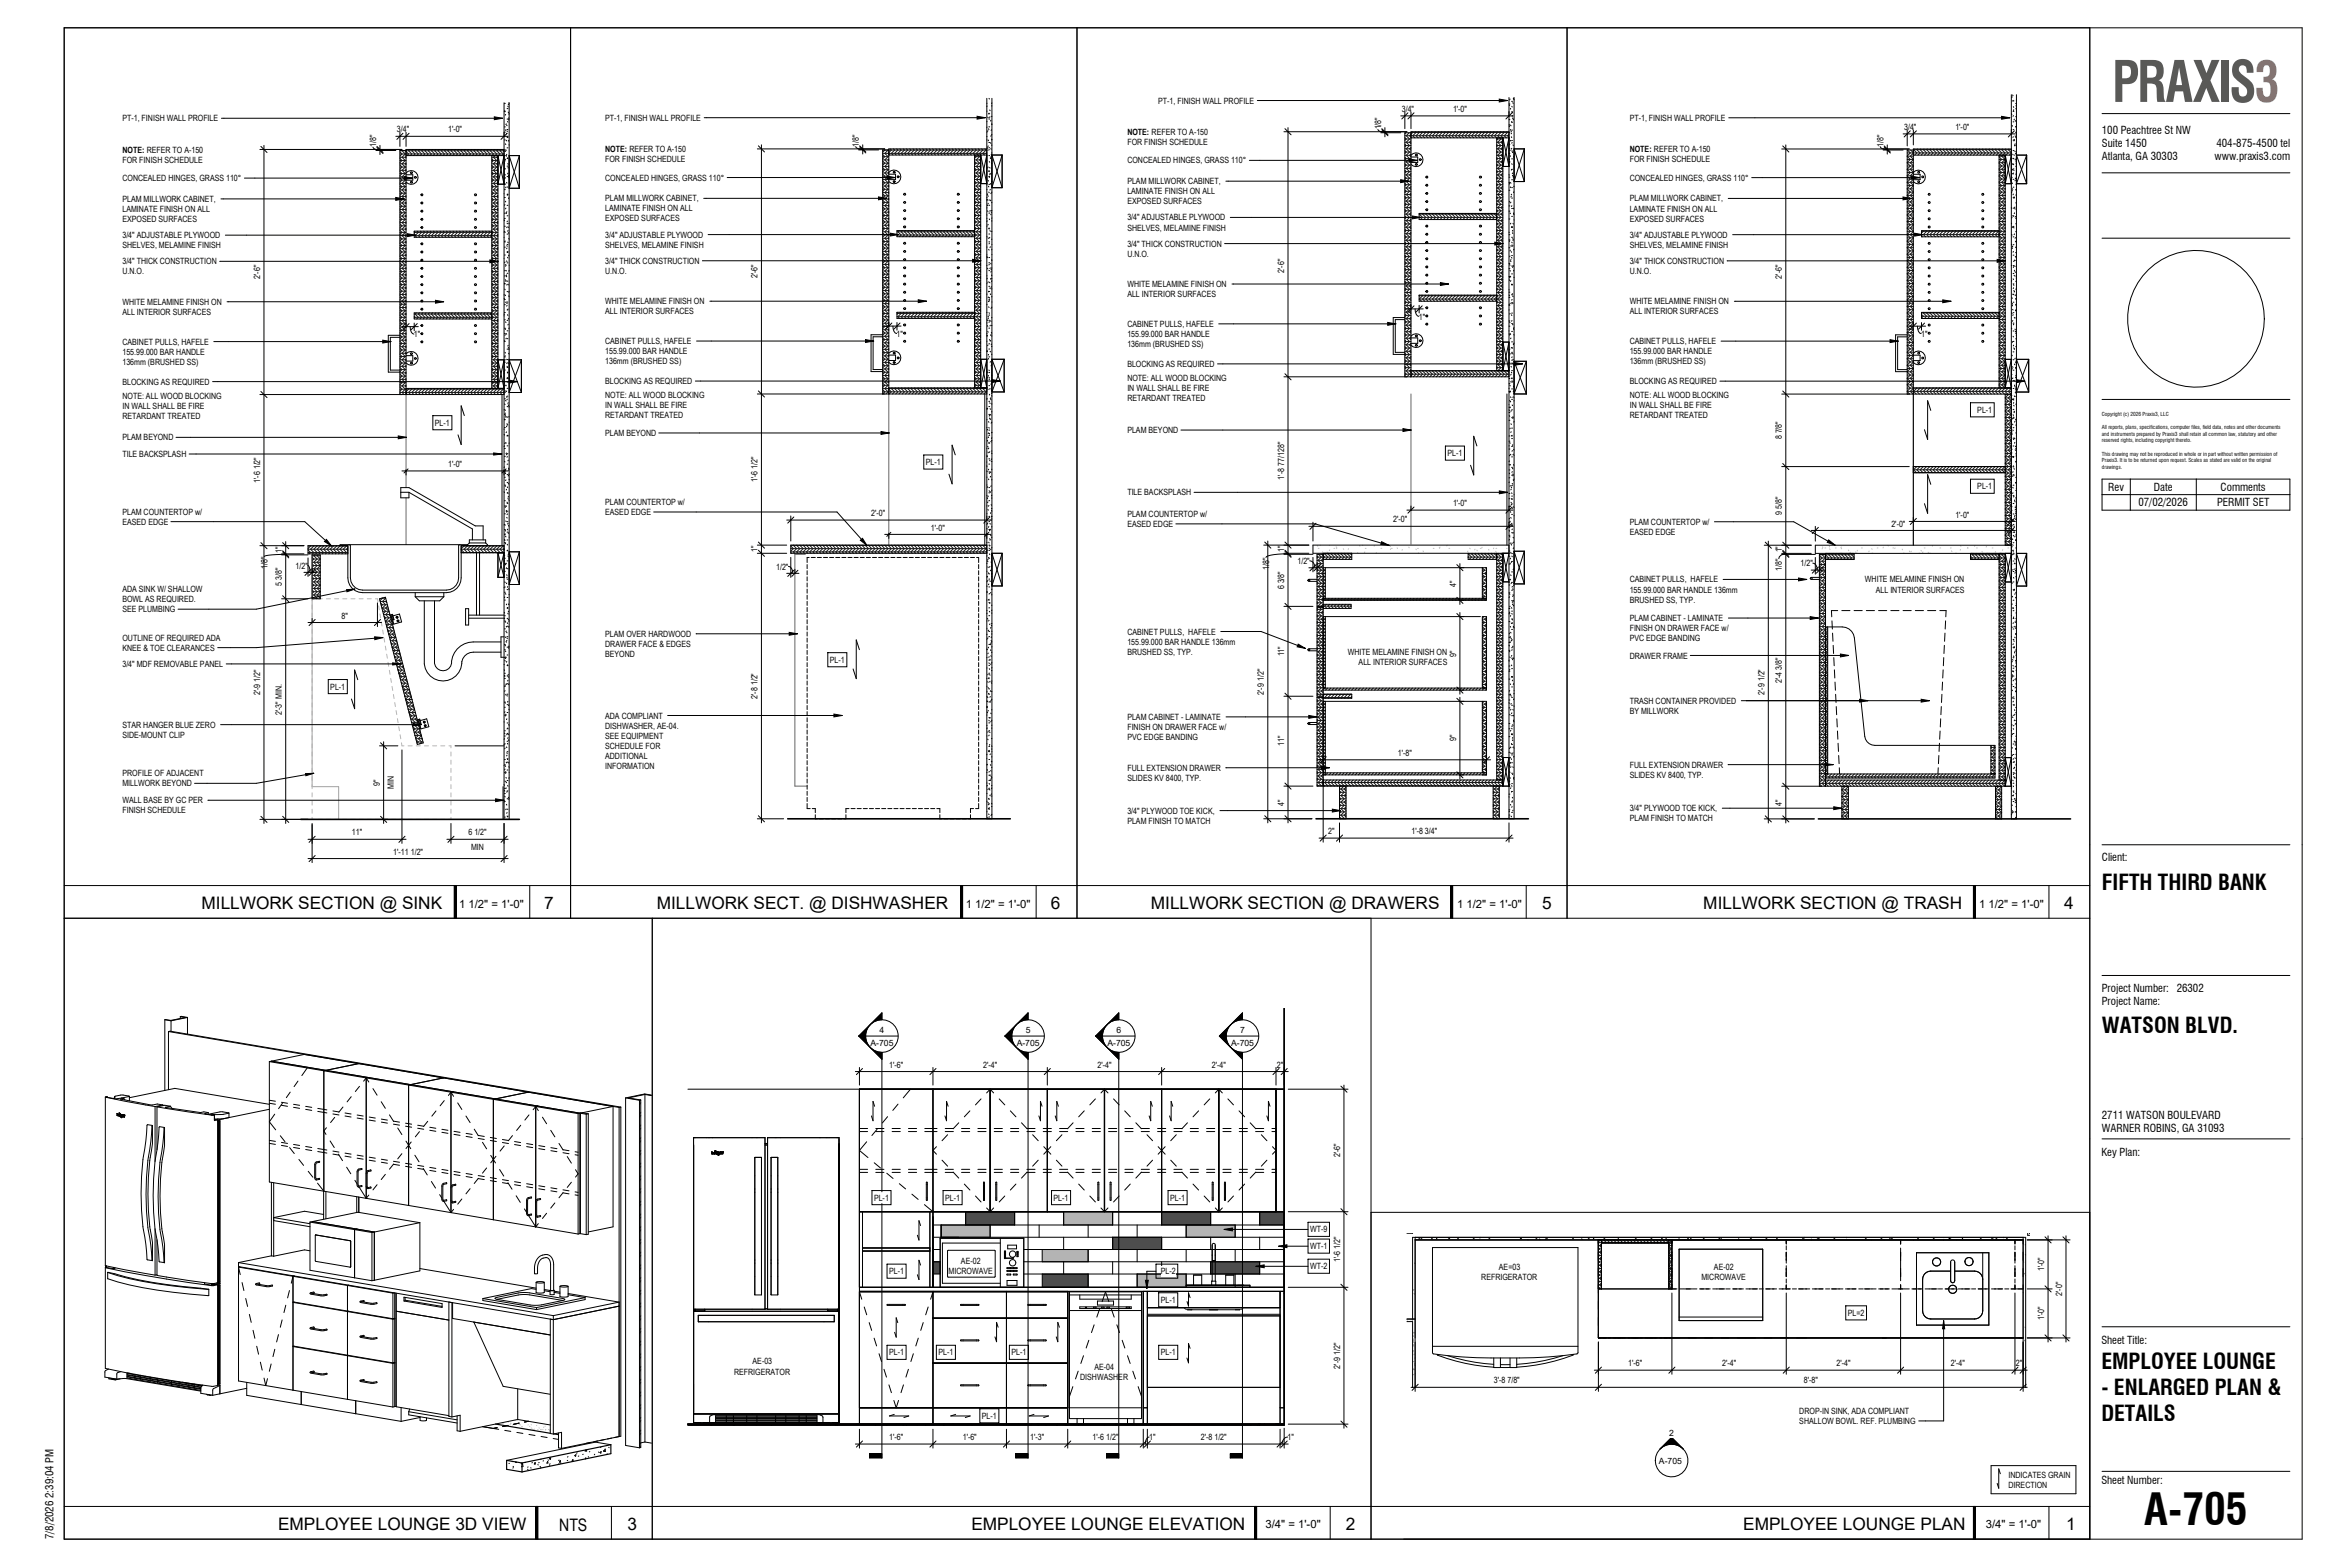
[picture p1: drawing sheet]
<svg xmlns="http://www.w3.org/2000/svg" width="914mm" height="610mm" viewBox="0 0 914 610" stroke-linecap="round" stroke-linejoin="round" font-family="sans-serif">
<defs><g id="words">
<text font-size="21.7" fill="#595955" x="821.8" y="39.6">PRAXIS3</text>
<text font-size="17" x="834.4" y="593.1">A-705</text>
<g font-size="8.5">
<text x="817.9" y="346.3">FIFTH THIRD BANK</text>
<text x="817.9" y="401.9">WATSON BLVD.</text>
<text x="817.7" y="532.6">EMPLOYEE LOUNGE</text>
<text x="817.7" y="542.7">- ENLARGED PLAN &amp;</text>
<text x="817.7" y="552.8">DETAILS</text>
</g>
<g font-size="6.7">
<text x="78.4" y="353.8">MILLWORK SECTION @ SINK</text>
<text x="211.7" y="353.7">7</text>
<text x="255.6" y="353.8">MILLWORK SECT. @ DISHWASHER</text>
<text x="408.8" y="353.7">6</text>
<text x="447.8" y="353.8">MILLWORK SECTION @ DRAWERS</text>
<text x="600" y="353.7">5</text>
<text x="662.8" y="353.8">MILLWORK SECTION @ TRASH</text>
<text x="803.1" y="353.7">4</text>
<text x="108.2" y="595.2">EMPLOYEE LOUNGE 3D VIEW</text>
<text x="217.6" y="595.6">NTS</text>
<text x="244.2" y="595.2">3</text>
<text x="378" y="595.2">EMPLOYEE LOUNGE ELEVATION</text>
<text x="523.6" y="595.2">2</text>
<text x="678.3" y="595.2">EMPLOYEE LOUNGE PLAN</text>
<text x="803.9" y="595.2">1</text>
</g>
<g font-size="4.4">
<text x="178.6" y="353.1">1 1/2&quot; = 1'-0&quot;</text>
<text x="375.8" y="353.1">1 1/2&quot; = 1'-0&quot;</text>
<text x="567" y="353.1">1 1/2&quot; = 1'-0&quot;</text>
<text x="770.1" y="353.1">1 1/2&quot; = 1'-0&quot;</text>
<text x="492.4" y="594.6">3/4&quot; = 1'-0&quot;</text>
<text x="772.7" y="594.6">3/4&quot; = 1'-0&quot;</text>
</g>
<g font-size="4.2">
<text x="817.9" y="52.2">100 Peachtree St NW</text>
<text x="817.9" y="57.3">Suite 1450</text>
<text x="862.4" y="57.3">404-875-4500 tel</text>
<text x="817.9" y="62.4">Atlanta, GA 30303</text>
<text x="861.7" y="62.4">www.praxis3.com</text>
<text x="820.4" y="191">Rev</text>
<text x="838.1" y="191">Date</text>
<text x="864.1" y="191">Comments</text>
<text x="832.1" y="197">07/02/2026</text>
<text x="862.7" y="197">PERMIT SET</text>
<text x="817.9" y="335.1">Client:</text>
<text x="817.9" y="385.9">Project Number:</text>
<text x="847" y="385.9">26302</text>
<text x="817.9" y="391">Project Name:</text>
<text x="817.9" y="435.2">2711 WATSON BOULEVARD</text>
<text x="817.9" y="440.3">WARNER ROBINS, GA 31093</text>
<text x="817.7" y="449.6">Key Plan:</text>
<text x="817.7" y="522.7">Sheet Title:</text>
<text x="817.7" y="577.2">Sheet Number:</text>
<text x="20.8" y="598.9" transform="rotate(-90 20.8 598.9)">7/8/2026 2:39:04 PM</text>
</g>
<g font-size="3.4">
<text x="450.7" y="40.3">PT-1, FINISH WALL PROFILE</text>
<text x="47.6" y="47.2">PT-1, FINISH WALL PROFILE</text>
<text x="235.5" y="47">PT-1, FINISH WALL PROFILE</text>
<text x="545.4" y="43.6">3/4&quot;</text>
<text x="565.4" y="43.6">1'-0&quot;</text>
<text x="634.1" y="47">PT-1, FINISH WALL PROFILE</text>
<text x="154.4" y="51.5">3/4&quot;</text>
<text x="174.4" y="51.5">1'-0&quot;</text>
<text x="438.7" y="52.6">NOTE: REFER TO A-150</text>
<text x="537.4" y="50.4" transform="rotate(-90 537.4 50.4)">1/8&quot;</text>
<text x="740.9" y="50.6">3/4&quot;</text>
<text x="760.8" y="50.6">1'-0&quot;</text>
<text x="47.6" y="59.5">NOTE: REFER TO A-150</text>
<text x="146.4" y="57.3" transform="rotate(-90 146.4 57.3)">1/8&quot;</text>
<text x="235.5" y="59.3">NOTE: REFER TO A-150</text>
<text x="334.2" y="57" transform="rotate(-90 334.2 57)">1/8&quot;</text>
<text x="438.7" y="56.5">FOR FINISH SCHEDULE</text>
<text x="634.1" y="59.3">NOTE: REFER TO A-150</text>
<text x="732.9" y="57.1" transform="rotate(-90 732.9 57.1)">1/8&quot;</text>
<text x="47.6" y="63.4">FOR FINISH SCHEDULE</text>
<text x="235.5" y="63.2">FOR FINISH SCHEDULE</text>
<text x="438.7" y="63.6">CONCEALED HINGES, GRASS 110°</text>
<text x="634.1" y="63.2">FOR FINISH SCHEDULE</text>
<text x="47.6" y="70.5">CONCEALED HINGES, GRASS 110°</text>
<text x="235.5" y="70.3">CONCEALED HINGES, GRASS 110°</text>
<text x="438.7" y="71.7">PLAM MILLWORK CABINET,</text>
<text x="634.1" y="70.3">CONCEALED HINGES, GRASS 110°</text>
<text x="438.7" y="75.6">LAMINATE FINISH ON ALL</text>
<text x="47.6" y="78.6">PLAM MILLWORK CABINET,</text>
<text x="47.6" y="82.5">LAMINATE FINISH ON ALL</text>
<text x="235.5" y="78.4">PLAM MILLWORK CABINET,</text>
<text x="235.5" y="82.3">LAMINATE FINISH ON ALL</text>
<text x="438.7" y="79.5">EXPOSED SURFACES</text>
<text x="634.1" y="78.4">PLAM MILLWORK CABINET,</text>
<text x="634.1" y="82.3">LAMINATE FINISH ON ALL</text>
<text x="47.6" y="86.4">EXPOSED SURFACES</text>
<text x="235.5" y="86.2">EXPOSED SURFACES</text>
<text x="438.7" y="85.8">3/4&quot; ADJUSTABLE PLYWOOD</text>
<text x="438.7" y="89.7">SHELVES, MELAMINE FINISH</text>
<text x="634.1" y="86.2">EXPOSED SURFACES</text>
<text x="47.6" y="92.7">3/4&quot; ADJUSTABLE PLYWOOD</text>
<text x="235.5" y="92.5">3/4&quot; ADJUSTABLE PLYWOOD</text>
<text x="438.7" y="96">3/4&quot; THICK CONSTRUCTION</text>
<text x="634.1" y="92.5">3/4&quot; ADJUSTABLE PLYWOOD</text>
<text x="47.6" y="96.6">SHELVES, MELAMINE FINISH</text>
<text x="235.5" y="96.4">SHELVES, MELAMINE FINISH</text>
<text x="438.7" y="99.9">U.N.O.</text>
<text x="634.1" y="96.4">SHELVES, MELAMINE FINISH</text>
<text x="47.6" y="102.9">3/4&quot; THICK CONSTRUCTION</text>
<text x="47.6" y="106.8">U.N.O.</text>
<text x="235.5" y="102.6">3/4&quot; THICK CONSTRUCTION</text>
<text x="235.5" y="106.5">U.N.O.</text>
<text x="499.7" y="106.2" transform="rotate(-90 499.7 106.2)">2'-6&quot;</text>
<text x="634.1" y="102.7">3/4&quot; THICK CONSTRUCTION</text>
<text x="634.1" y="106.6">U.N.O.</text>
<text x="101.2" y="108.5" transform="rotate(-90 101.2 108.5)">2'-6&quot;</text>
<text x="294.8" y="108.3" transform="rotate(-90 294.8 108.3)">2'-6&quot;</text>
<text x="438.7" y="111.7">WHITE MELAMINE FINISH ON</text>
<text x="693.4" y="108.3" transform="rotate(-90 693.4 108.3)">2'-6&quot;</text>
<text x="47.6" y="118.6">WHITE MELAMINE FINISH ON</text>
<text x="235.5" y="118.4">WHITE MELAMINE FINISH ON</text>
<text x="438.7" y="115.6">ALL INTERIOR SURFACES</text>
<text x="634.1" y="118.4">WHITE MELAMINE FINISH ON</text>
<text x="47.6" y="122.5">ALL INTERIOR SURFACES</text>
<text x="235.5" y="122.3">ALL INTERIOR SURFACES</text>
<text x="552.1" y="124.3">1&quot;</text>
<text x="634.1" y="122.3">ALL INTERIOR SURFACES</text>
<text x="161" y="131.2">1&quot;</text>
<text x="348.9" y="131">1&quot;</text>
<text x="438.7" y="127.2">CABINET PULLS, HAFELE</text>
<text x="438.7" y="131.1">155.99.000 BAR HANDLE</text>
<text x="747.5" y="131">1&quot;</text>
<text x="47.6" y="134.1">CABINET PULLS, HAFELE</text>
<text x="47.6" y="138">155.99.000 BAR HANDLE</text>
<text x="235.5" y="133.9">CABINET PULLS, HAFELE</text>
<text x="235.5" y="137.8">155.99.000 BAR HANDLE</text>
<text x="438.7" y="135">136mm (BRUSHED SS)</text>
<text x="634.1" y="133.9">CABINET PULLS, HAFELE</text>
<text x="634.1" y="137.8">155.99.000 BAR HANDLE</text>
<text x="47.6" y="141.9">136mm (BRUSHED SS)</text>
<text x="235.5" y="141.7">136mm (BRUSHED SS)</text>
<text x="438.7" y="142.8">BLOCKING AS REQUIRED</text>
<text x="634.1" y="141.7">136mm (BRUSHED SS)</text>
<text x="47.6" y="149.6">BLOCKING AS REQUIRED</text>
<text x="235.5" y="149.4">BLOCKING AS REQUIRED</text>
<text x="438.7" y="148.2">NOTE: ALL WOOD BLOCKING</text>
<text x="634.1" y="149.5">BLOCKING AS REQUIRED</text>
<text x="47.6" y="155.1">NOTE: ALL WOOD BLOCKING</text>
<text x="235.5" y="154.8">NOTE: ALL WOOD BLOCKING</text>
<text x="438.7" y="152.1">IN WALL SHALL BE FIRE</text>
<text x="438.7" y="156">RETARDANT TREATED</text>
<text x="634.1" y="154.9">NOTE: ALL WOOD BLOCKING</text>
<text x="47.6" y="159">IN WALL SHALL BE FIRE</text>
<text x="235.5" y="158.7">IN WALL SHALL BE FIRE</text>
<text x="634.1" y="158.8">IN WALL SHALL BE FIRE</text>
<text x="769.4" y="160.7">PL-1</text>
<text x="47.6" y="162.9">RETARDANT TREATED</text>
<text x="169.2" y="165.7">PL-1</text>
<text x="235.5" y="162.7">RETARDANT TREATED</text>
<text x="634.1" y="162.7">RETARDANT TREATED</text>
<text x="47.6" y="171.3">PLAM BEYOND</text>
<text x="235.5" y="169.6">PLAM BEYOND</text>
<text x="438.7" y="168.5">PLAM BEYOND</text>
<text x="693.4" y="170.9" transform="rotate(-90 693.4 170.9)">8 7/8&quot;</text>
<text x="47.6" y="177.8">TILE BACKSPLASH</text>
<text x="563.2" y="177.5">PL-1</text>
<text x="174.4" y="181.7">1'-0&quot;</text>
<text x="360.2" y="181">PL-1</text>
<text x="101.2" y="187.9" transform="rotate(-90 101.2 187.9)">1'-6 1/2&quot;</text>
<text x="294.8" y="187.7" transform="rotate(-90 294.8 187.7)">1'-6 1/2&quot;</text>
<text x="499.7" y="186.6" transform="rotate(-90 499.7 186.6)">1'-8 77/128&quot;</text>
<text x="769.4" y="190.4">PL-1</text>
<text x="235.5" y="196.5">PLAM COUNTERTOP w/</text>
<text x="438.7" y="192.7">TILE BACKSPLASH</text>
<text x="565.4" y="197">1'-0&quot;</text>
<text x="47.6" y="200.2">PLAM COUNTERTOP w/</text>
<text x="235.5" y="200.4">EASED EDGE</text>
<text x="339" y="200.8">2'-0&quot;</text>
<text x="438.7" y="201.1">PLAM COUNTERTOP w/</text>
<text x="542.1" y="203.3">2'-0&quot;</text>
<text x="693.4" y="200.3" transform="rotate(-90 693.4 200.3)">9 5/8&quot;</text>
<text x="760.8" y="201.4">1'-0&quot;</text>
<text x="47.6" y="204.1">EASED EDGE</text>
<text x="362.2" y="206.4">1'-0&quot;</text>
<text x="438.7" y="205">EASED EDGE</text>
<text x="634.1" y="204.2">PLAM COUNTERTOP w/</text>
<text x="634.1" y="208.1">EASED EDGE</text>
<text x="736" y="204.9">2'-0&quot;</text>
<text x="109.7" y="215.1" transform="rotate(-90 109.7 215.1)">1&quot;</text>
<text x="294.8" y="214.9" transform="rotate(-90 294.8 214.9)">1&quot;</text>
<text x="499.7" y="214.9" transform="rotate(-90 499.7 214.9)">1&quot;</text>
<text x="693.4" y="214.9" transform="rotate(-90 693.4 214.9)">1&quot;</text>
<text x="104" y="221.3" transform="rotate(-90 104 221.3)">1/8&quot;</text>
<text x="115" y="221.2">1/2&quot;</text>
<text x="302" y="221.6">1/2&quot;</text>
<text x="493.8" y="221.6" transform="rotate(-90 493.8 221.6)">1/8&quot;</text>
<text x="504.8" y="219.4">1/2&quot;</text>
<text x="700.6" y="220.3">1/2&quot;</text>
<text x="109.7" y="227.9" transform="rotate(-90 109.7 227.9)">5 3/8&quot;</text>
<text x="634.1" y="226.6">CABINET PULLS, HAFELE</text>
<text x="693.4" y="222.1" transform="rotate(-90 693.4 222.1)">1/8&quot;</text>
<text x="725.7" y="226.6">WHITE MELAMINE FINISH ON</text>
<text x="47.6" y="230.4">ADA SINK W/ SHALLOW</text>
<text x="499.7" y="229.3" transform="rotate(-90 499.7 229.3)">6 3/8&quot;</text>
<text x="566.6" y="228.4" transform="rotate(-90 566.6 228.4)">4&quot;</text>
<text x="634.1" y="230.5">155.99.000 BAR HANDLE 136mm</text>
<text x="729.9" y="230.5">ALL INTERIOR SURFACES</text>
<text x="47.6" y="234.3">BOWL AS REQUIRED.</text>
<text x="47.6" y="238.2">SEE PLUMBING</text>
<text x="634.1" y="234.4">BRUSHED SS, TYP.</text>
<text x="132.9" y="240.7">8&quot;</text>
<text x="634.1" y="241.6">PLAM CABINET - LAMINATE</text>
<text x="634.1" y="245.5">FINISH ON DRAWER FACE w/</text>
<text x="47.6" y="249.2">OUTLINE OF REQUIRED ADA</text>
<text x="235.5" y="247.8">PLAM OVER HARDWOOD</text>
<text x="235.5" y="251.7">DRAWER FACE &amp; EDGES</text>
<text x="438.7" y="246.9">CABINET PULLS, HAFELE</text>
<text x="438.7" y="250.8">155.99.000 BAR HANDLE 136mm</text>
<text x="634.1" y="249.4">PVC EDGE BANDING</text>
<text x="47.6" y="253.1">KNEE &amp; TOE CLEARANCES</text>
<text x="235.5" y="255.6">BEYOND</text>
<text x="322.9" y="257.9">PL-1</text>
<text x="438.7" y="254.7">BRUSHED SS, TYP.</text>
<text x="499.7" y="255.4" transform="rotate(-90 499.7 255.4)">11&quot;</text>
<text x="524.4" y="255">WHITE MELAMINE FINISH ON</text>
<text x="566.6" y="255.4" transform="rotate(-90 566.6 255.4)">9&quot;</text>
<text x="634.1" y="256.2">DRAWER FRAME</text>
<text x="47.6" y="259.5">3/4&quot; MDF REMOVABLE PANEL</text>
<text x="528.7" y="258.9">ALL INTERIOR SURFACES</text>
<text x="128.5" y="268.3">PL-1</text>
<text x="693.4" y="265.8" transform="rotate(-90 693.4 265.8)">2'-4 3/8&quot;</text>
<text x="101.2" y="270.5" transform="rotate(-90 101.2 270.5)">2'-9 1/2&quot;</text>
<text x="294.8" y="271.9" transform="rotate(-90 294.8 271.9)">2'-8 1/2&quot;</text>
<text x="491.8" y="270.3" transform="rotate(-90 491.8 270.3)">2'-9 1/2&quot;</text>
<text x="634.1" y="273.8">TRASH CONTAINER PROVIDED</text>
<text x="686.6" y="270.3" transform="rotate(-90 686.6 270.3)">2'-9 1/2&quot;</text>
<text x="109.7" y="278.3" transform="rotate(-90 109.7 278.3)">2'-3&quot; MIN.</text>
<text x="235.5" y="279.5">ADA COMPLIANT</text>
<text x="438.7" y="280.1">PLAM CABINET - LAMINATE</text>
<text x="634.1" y="277.7">BY MILLWORK</text>
<text x="47.6" y="283.1">STAR HANGER BLUE ZERO</text>
<text x="47.6" y="287">SIDE-MOUNT CLIP</text>
<text x="235.5" y="283.4">DISHWASHER, AE-04.</text>
<text x="235.5" y="287.3">SEE EQUIPMENT</text>
<text x="438.7" y="284">FINISH ON DRAWER FACE w/</text>
<text x="438.7" y="287.9">PVC EDGE BANDING</text>
<text x="235.5" y="291.3">SCHEDULE FOR</text>
<text x="499.7" y="290.3" transform="rotate(-90 499.7 290.3)">11&quot;</text>
<text x="566.6" y="288.4" transform="rotate(-90 566.6 288.4)">9&quot;</text>
<text x="235.5" y="295.2">ADDITIONAL</text>
<text x="235.5" y="299.1">INFORMATION</text>
<text x="438.7" y="299.9">FULL EXTENSION DRAWER</text>
<text x="543.9" y="294.1">1'-8&quot;</text>
<text x="634.1" y="298.7">FULL EXTENSION DRAWER</text>
<text x="47.6" y="302">PROFILE OF ADJACENT</text>
<text x="47.6" y="305.9">MILLWORK BEYOND</text>
<text x="147.8" y="305.7" transform="rotate(-90 147.8 305.7)">9&quot;</text>
<text x="438.7" y="303.8">SLIDES KV 8400, TYP.</text>
<text x="634.1" y="302.6">SLIDES KV 8400, TYP.</text>
<text x="153.2" y="307" transform="rotate(-90 153.2 307)">MIN</text>
<text x="47.6" y="312.5">WALL BASE BY GC PER</text>
<text x="47.6" y="316.4">FINISH SCHEDULE</text>
<text x="438.7" y="316.5">3/4&quot; PLYWOOD TOE KICK,</text>
<text x="499.7" y="313.4" transform="rotate(-90 499.7 313.4)">4&quot;</text>
<text x="634.1" y="315.6">3/4&quot; PLYWOOD TOE KICK,</text>
<text x="693.4" y="313.5" transform="rotate(-90 693.4 313.5)">4&quot;</text>
<text x="438.7" y="320.4">PLAM FINISH TO MATCH</text>
<text x="634.1" y="319.5">PLAM FINISH TO MATCH</text>
<text x="136.9" y="325">11&quot;</text>
<text x="182.3" y="325">6 1/2&quot;</text>
<text x="516.8" y="324.6">2&quot;</text>
<text x="549.2" y="324.6">1'-8 3/4&quot;</text>
<text x="153" y="332.5">1'-11 1/2&quot;</text>
<text x="183.3" y="330.5">MIN</text>
<text x="342.3" y="401.8">4</text>
<text x="399.1" y="401.8">5</text>
<text x="434.4" y="401.8">6</text>
<text x="482.6" y="401.8">7</text>
<text x="338.7" y="407">A-705</text>
<text x="395.6" y="407">A-705</text>
<text x="430.9" y="407">A-705</text>
<text x="479" y="407">A-705</text>
<text x="346" y="415.4">1'-6&quot;</text>
<text x="382.6" y="415.4">2'-4&quot;</text>
<text x="427" y="415.4">2'-4&quot;</text>
<text x="471.5" y="415.4">2'-4&quot;</text>
<text x="496.8" y="415.4">2&quot;</text>
<text x="521.4" y="450.3" transform="rotate(-90 521.4 450.3)">2'-6&quot;</text>
<text x="340.1" y="467.1">PL-1</text>
<text x="367.7" y="467.1">PL-1</text>
<text x="409.9" y="467.1">PL-1</text>
<text x="455.3" y="467.1">PL-1</text>
<text x="509.8" y="479.5">WT-9</text>
<text x="509.8" y="486">WT-1</text>
<text x="373.9" y="491.8">AE-02</text>
<text x="521.4" y="491.1" transform="rotate(-90 521.4 491.1)">1'-6 1/2&quot;</text>
<text x="345.9" y="495.7">PL-1</text>
<text x="369.1" y="495.7">MICROWAVE</text>
<text x="451.7" y="495.7">PL-2</text>
<text x="509.8" y="493.8">WT-2</text>
<text x="576.4" y="497.9">REFRIGERATOR</text>
<text x="583.2" y="493.9">AE=03</text>
<text x="662" y="497.9">MICROWAVE</text>
<text x="666.9" y="493.9">AE-02</text>
<text x="795.4" y="494.6" transform="rotate(-90 795.4 494.6)">1'-0&quot;</text>
<text x="451.6" y="506.9">PL-1</text>
<text x="802.4" y="504.1" transform="rotate(-90 802.4 504.1)">2'-0&quot;</text>
<text x="719" y="512">PL=2</text>
<text x="795.4" y="513.7" transform="rotate(-90 795.4 513.7)">1'-0&quot;</text>
<text x="345.9" y="527.3">PL-1</text>
<text x="365.1" y="527.3">PL-1</text>
<text x="393.6" y="527.3">PL-1</text>
<text x="451.6" y="527.3">PL-1</text>
<text x="292.8" y="530.8">AE-03</text>
<text x="425.8" y="532.8">AE-04</text>
<text x="521.4" y="532.4" transform="rotate(-90 521.4 532.4)">2'-9 1/2&quot;</text>
<text x="633.5" y="531.5">1'-6&quot;</text>
<text x="670.1" y="531.5">2'-4&quot;</text>
<text x="714.6" y="531.5">2'-4&quot;</text>
<text x="759.1" y="531.5">2'-4&quot;</text>
<text x="784.4" y="531.5">2&quot;</text>
<text x="285.6" y="534.7">REFRIGERATOR</text>
<text x="420.3" y="536.7">DISHWASHER</text>
<text x="581.3" y="538.2">3'-8 7/8&quot;</text>
<text x="701.9" y="538.2">8'-8&quot;</text>
<text x="700.1" y="550.1">DROP-IN SINK, ADA COMPLIANT</text>
<text x="382.1" y="552">PL-1</text>
<text x="700.1" y="554">SHALLOW BOWL. REF. PLUMBING</text>
<text x="346" y="560.3">1'-6&quot;</text>
<text x="374.6" y="560.3">1'-6&quot;</text>
<text x="400.8" y="560.3">1'-3&quot;</text>
<text x="425.2" y="560.3">1'-6 1/2&quot;</text>
<text x="447.1" y="560.3">1&quot;</text>
<text x="467.3" y="560.3">2'-8 1/2&quot;</text>
<text x="501" y="560.3">1&quot;</text>
<text x="649.5" y="558.5">2</text>
<text x="645.5" y="569.6">A-705</text>
<text x="781.5" y="575">INDICATES GRAIN</text>
<text x="781.5" y="578.9">DIRECTION</text>
</g>
<g font-size="2.1">
<text x="817.9" y="161.8">Copyright (c) 2026 Praxis3, LLC</text>
<text x="817.9" y="167">All reports, plans, specifications, computer files, field data, notes and other documents</text>
<text x="817.9" y="169.6">and instruments prepared by Praxis3 shall retain all common law, statutory and other</text>
<text x="817.9" y="172.1">reserved rights, including copyright thereto.</text>
<text x="817.9" y="177.3">This drawing may not be reproduced in whole or in part without written permission of</text>
<text x="817.9" y="179.9">Praxis3. It is to be returned upon request. Scales as stated are valid on the original</text>
<text x="817.9" y="182.5">drawings.</text>
</g>
</g></defs>
<g fill="none" stroke="#808080" stroke-width=".39">
<path d="M550.4 491.3l.2 .3M552.3 481.7l-.2 .3M552.9 481.9h.3M557 481.9h.3M558.9 481.7l.2 .3M563.5 481.4l.2 .3M564.1 481.5l-.1 .3M567.2 481.9h.3M573.3 481.9h.3M576 481.4l-.2 .2M579.4 481.9h.3M591.6 481.9h.3"/>
<path d="M591.7 481.5l.2 .3M594.5 482.3l.1 .1M597.7 481.9h.3M599.1 482l.1 .3M601.5 481.9l-.2 .3M601.7 481.9h.4M611.9 481.9h.3M615.5 481.9l.1 .3M618 481.9h.3M620 481.7l.2 .3M622.4 482.3v.1M624.1 481.9h.3"/>
<path d="M629.7 481.8l-.1 .3M636.3 481.9h.3M642.4 481.9h.3M646.5 481.9h.3M648.3 481.8l.1 .3M650.7 482.2l-.1 .2M653.5 481.4l-.2 .3M655.6 482.3v.1M656.6 481.9h.4M658 481.7l-.2 .3M662.7 481.9h.4M668.9 481.9h.3"/>
<path d="M669.8 481.5l-.1 .3M672 482.2l.1 .2M676.5 481.9l.2 .3M681.1 481.9h.3M681.7 481.4l-.2 .2M687.2 481.9h.3M691.2 481.9h.4M701.4 481.9h.3M702 481.4l.2 .2M704.8 482.1l.1 .2M707.2 481.9l-.2 .3M707.5 481.9h.3"/>
<path d="M713.6 481.9h.3M718.5 481.4l.1 .1M725.8 481.9h.3M728.1 482.2v.2M731.9 481.9h.3M733 482.2l.1 .2M735.4 481.8l-.1 .3M736 481.9h.3M744.5 482.3v.1M746.1 481.9h.4M752.2 481.9h.4M756.4 482.1l-.2 .3"/>
<path d="M758.3 481.9h.4M758.5 481.6l.2 .3M759.2 481.4l-.2 .3M761.3 482.3v.1M763.7 481.6l-.2 .3M770.6 481.9h.3M774.9 481.5l.2 .3M775.6 481.5l-.2 .2M776.7 481.9h.3M779.5 481.4l.1 .1M780.7 481.9h.4M787.3 490.8l.2 .3"/>
<path d="M787.4 481.4l-.2 .1M787.6 495.3l.1 .3M788.1 488l.1 .2M788.2 484l-.2 .3M788.2 496.2h.1M550.2 501.6l-.2 .3M550.2 503.2l.2 .3M787.2 502.8l.1 .1M787.9 516.2l.2 .3M787.7 521.4l-.1 .3M788 532.6l.2 .3"/>
</g>
<g fill="none" stroke="#a5a39e" stroke-width=".39">
<path d="M547.5 513.4h.1M547.6 513.9l.2 .2M548.8 513.4h.4M549.7 513.5l-.1 .3M549.8 519.7l.1 .3M549.8 519.4l-.1 .3M549.9 518.5h.3M550.1 518.3l.2 .3M549.7 525.6l.1 .3M549.9 534.8h.3M549.9 532.8h.3M549.9 529.7h.3"/>
<path d="M549.9 523.6h.3M549.9 521.6h.3M549.9 521.9l.2 .3M549.9 525.4l-.1 .2M550.1 523.1l-.2 .3M550.1 532.4l.2 .3M550.2 520.8l-.2 .3M550.3 526.7l-.2 .3M550.4 532.7l-.2 .3M550.5 531l.1 .3M550.5 539.2l.1 .3M550.5 530.4l-.1 .3"/>
<path d="M550.6 528.2l-.1 .2M550.6 534.3v.1"/>
</g>
<g fill="none" stroke="#000" stroke-width=".39">
<path d="M549.6 479.7l-2.1 .1M789 479.7v.9h.9M789.7 479.7l.2 .1M550.6 482.4h236.6M550.6 481.4v58.6M552.3 481.7l-.2 .3M552.9 481.9h.3M557 481.9h.3M557.4 485.3h56.6v40.9l-.2 .4a229.6 229.6 0 0 1-56.2 0l-.2-.4zM558.9 481.7l.2 .3M563.5 481.4l.2 .3M564.1 481.5l-.1 .3"/>
<path d="M567.2 481.9h.3M573.3 481.9h.3M576 481.4l-.2 .2M579.4 481.9h.3M591.6 481.9h.3M591.7 481.5l.2 .3M594.5 482.3l.1 .1M597.7 481.9h.3M599.1 482l.1 .3M601.5 481.9l-.2 .3M601.7 481.9h.4M611.9 481.9h.3"/>
<path d="M615.5 481.9l.1 .3M618 481.9h.3M620 481.7l.2 .3M621.9 482.4v38.1h165.3M622.4 482.3v.1M623.1 482.4v19M623.1 483.5h26.3M624.1 481.9h.3M629.7 481.8l-.1 .3M636.3 481.9h.3M642.4 481.9h.3M646.5 481.9h.3"/>
<path d="M648.3 481.8l.1 .3M649.4 482.4v19M650.7 482.2l-.2 19.2M653.4 486h32.5v27.7h-32.5zM653.5 481.4l-.2 .3M655.6 482.3v.1M656.6 481.9h.4M658 481.7l-.2 .3M662.7 481.9h.4M668.9 481.9h.3M669.8 481.5l-.1 .3M672 482.2l.1 .2"/>
<path d="M676.5 481.9l.2 .3M681.1 481.9h.3M681.7 481.4l-.2 .2M687.2 481.9h.3M691.2 481.9h.4M695 482.4v1.5M695 484.6v1.6M695 487.1v4.3M695 492.4v4.3M695 497.5v1.6M695 499.8v1.6M701.4 481.9h.3"/>
<path d="M702 481.4l.2 .2M704.8 482.1l.1 .2M707.2 481.9l-.2 .3M707.5 481.9h.3M713.6 481.9h.3M718.5 481.4l.1 .1M725.8 481.9h.3M728.1 482.2v.2M731.9 481.9h.3M733 482.2l.1 .2M735.4 481.8l-.1 .3M736 481.9h.3"/>
<path d="M739.5 482.4v1.5M739.5 485.5v12.7M739.5 499.8v1.6M744.5 482.3v.1M745.7 487.3h28.2v28.2h-28.2zM746.1 481.9h.4M752.2 481.9h.4M756.4 482.1l-.2 .3M758.3 481.9h.4M758.5 481.6l.2 .3M759.1 490.5a.79 .79 0 0 1 .9-.3 .79 .79 0 0 1 .6 .7v7.3a.79 .79 0 0 1-.8 .8 .79 .79 0 0 1-.8-.8zM759.2 481.4l-.2 .3"/>
<path d="M760.6 494.5h7.7a3.2 3.2 0 0 1 3.2 3.2M761.3 482.3v.1M763.7 481.6l-.2 .3M770.6 481.9h.3M771.5 487.3v22.6a3.2 3.2 0 0 1-3.2 3.2h-17a3.2 3.2 0 0 1-3.2-3.2v-12.2a3.2 3.2 0 0 1 3.2-3.2h7.7M774.9 481.5l.2 .3M775.6 481.5l-.2 .2M776.7 481.9h.3M779.5 481.4l.1 .1M780.7 481.9h.4M784 482.4v1.5M784 484.6v1.6"/>
<path d="M784 487.1v4.3M784 492.4v4.3M784 497.5v1.6M784 499.8v1.6M787.2 481.4v58.6M547.5 513.1h3.1M547.5 514.1h2.1v25.9M549.6 513.1v-31.7h238.6v58.6M621.9 501.4h30.6M653.4 512.4h32.5M653.5 501.4h1.6M655.3 501.4h3.2"/>
<path d="M658.7 501.4h1.6M661.3 501.4h4.1M666.4 501.4h4.8M671.6 501.4h1.6M674.2 501.4h4.2M679.4 501.4h4.5M684.5 501.4h1.6M687.1 501.4h4.2M692.3 501.4h4.3M697.4 501.4h1.6M699.8 501.4h4.4M705.2 501.4h4.1"/>
<path d="M710.3 501.4h1.6M712.5 501.4h4.6M718.1 501.4h4.2M723.2 501.4h1.6M725.2 501.4h4.8M731 501.4h4.2M736.2 501.4h1.5M737.9 501.4h3.2M741.3 501.4h1.6M743.9 501.4h4.2M749.1 501.4h4.7M754.2 501.4h1.6"/>
<path d="M756.8 501.4h4.2M762 501.4h4.6M767.1 501.4h1.6M769.7 501.4h4.2M774.9 501.4h4.4M780.1 501.4h1.5M782.4 501.4h4.8M557.4 523.8h56.6M559.2 526.9v.1a66.7 66.7 0 0 0 22 4.9M563.2 527.4a73.3 73.3 0 0 0 18 3.4M581.2 528.3v3.7h2.6M583.8 530.9h3.8"/>
<path d="M583.8 528.3v3.7M587.6 528.3v3.7M587.6 532h-3.8M590.2 528.3v3.7h-2.6M608.2 527.4a73.3 73.3 0 0 1-18 3.4M612.1 526.9v.1a66.6 66.6 0 0 1-21.9 4.9"/>
<circle cx="753.5" cy="490.9" r="1.59"/>
<circle cx="766.2" cy="490.8" r="1.59"/>
<circle cx="759.8" cy="501.6" r="1.59"/>
</g>
<g fill="none" stroke="#191919" stroke-width=".39">
<path d="M621.9 483.3h28.6M621.9 484.6h1.2M621.9 485.8h1.2M621.9 487.1h1.2M621.9 488.4h1.2M621.9 489.7h1.2M621.9 490.9h1.2M621.9 492.2h1.2M621.9 493.5h1.2M621.9 494.7h1.2M621.9 496h1.2M621.9 497.3h1.2"/>
<path d="M621.9 498.6h1.2M621.9 499.8h1.2M621.9 482.8l.5 .5-.5 .5M621.9 485.4l.5 .4-.5 .5M621.9 487.9l.5 .5-.5 .5M621.9 490.5l.5 .4-.5 .5M621.9 493l.5 .5-.5 .4M621.9 495.5l.5 .5-.5 .5M621.9 498.1l.5 .5-.5 .4M622.7 482.4l1 .9-.3 .2M623.1 483.9l-.7 .7 .7 .7M623.1 486.4l-.7 .7 .7 .7"/>
<path d="M623.1 488.9l-.7 .8 .7 .7M623.1 491.5l-.7 .7 .7 .7M623.1 494l-.7 .7 .7 .8M623.1 496.6l-.7 .7 .7 .7M623.1 499.1l-.7 .7 .7 .7M624 482.4l1 .9-.3 .2M625.3 482.4l.9 .9-.2 .2M626.5 482.4l1 .9-.2 .2M627.8 482.4l1 .9-.3 .2M629.1 482.4l.9 .9-.2 .2M630.4 482.4l.9 .9-.2 .2M631.6 482.4l1 .9-.3 .2"/>
<path d="M632.9 482.4l1 .9-.3 .2M634.2 482.4l.9 .9-.2 .2M635.4 482.4l1 .9-.2 .2M636.7 482.4l1 .9-.3 .2M638 482.4l.9 .9-.2 .2M639.3 482.4l.9 .9-.2 .2M640.5 482.4l1 .9-.3 .2M641.8 482.4l.9 .9-.2 .2M643.1 482.4l.9 .9-.2 .2M644.3 482.4l1 .9-.3 .2M645.6 482.4l1 .9-.3 .2M646.9 482.4l.9 .9-.2 .2"/>
<path d="M648.1 482.4l1 .9-.2 .2M649.4 484.6h1.1M649.4 485.8h1.1M649.4 487.1h1.1M649.4 488.4h1.1M649.4 489.7h1.1M649.4 490.9h1.1M649.4 492.2h1.1M649.4 493.5h1.1M649.4 494.7h1.1M649.4 496h1.1M649.4 497.3h1.1"/>
<path d="M649.4 498.6h1.1M649.4 499.8h1.1M649.4 484.8l1 1-1 1.1M649.4 487.4l1 1-1 1M649.4 489.9l1 1-1 1M649.4 492.5l1 1-1 1M649.4 495l1 1-1 1M649.4 497.5l1 1.1-1 1M649.4 482.4l1 .9-1 1M650.5 484.4v.4M650.5 486.9v.4M650.5 489.5v.3"/>
<path d="M650.5 492v.4M650.5 494.6v.3M650.5 497.1v.4M650.5 499.6v.4M621.9 501.1h1.2M621.9 500.6l.5 .5-.3 .3M649.4 501.1h1.1M649.4 500.1l1 1-.4 .3"/>
</g>
<g fill="#fff">
<path d="M267.7 554h232v.4h-232z"/>
<path d="M499.7 503.2v50.8z"/>
<path d="M499.7 392.3v110.9z"/>
<path d="M281.1 448.6l.1 .2z"/>
<path d="M277.1 448.7v.2z"/>
<path d="M269.9 550.2h56.6v.7h-6.4l-1.7-.6h-40.2l-1.9 .6h-6.4z"/>
<path d="M319.3 550.5l.8 .5 .1 2.5h-.9z"/>
<path d="M278.2 550.3h40v3.2h-40z"/>
<path d="M318.2 550.3l1.1 .2v3h-1.1z"/>
<path d="M277 550.5l1.2-.2v3.2h-1.2z"/>
<path d="M276.2 550.9l.8-.4v3h-.9z"/>
<path d="M272.3 553.5h1.5v.5h-1.5z"/>
<path d="M322.6 553.5h1.5v.5h-1.5z"/>
<path d="M297.7 445.5h1v63.6h-1z"/>
<path d="M297.7 509.1l1 .1z"/>
<path d="M297.7 445.4l1 .1z"/>
<path d="M303.7 442.6h22.3v66.7h-22.3z"/>
<path d="M326 442.6h.5v66.7h-.5z"/>
<path d="M269.9 442.6h.4v66.7h-.4z"/>
<path d="M293.7 463.7h2.6v26.6h-2.6z"/>
<path d="M293.7 491.6h2.6v11.9h-2.6z"/>
<path d="M293.7 490.3h2.6v1.3h-2.6z"/>
<path d="M293.7 462.4h2.6v1.3h-2.6z"/>
<path d="M293.7 450.5h2.6v11.9h-2.6z"/>
<path d="M293.7 503.5h2.6v.3h-2.6z"/>
<path d="M293.7 450.3l2.6-.1v.3h-2.6z"/>
<path d="M300 463.7h2.6v26.6h-2.6z"/>
<path d="M300 491.6h2.6v11.9h-2.6z"/>
<path d="M300 490.3h2.6v1.3h-2.6z"/>
<path d="M300 462.4h2.6v1.3h-2.6z"/>
<path d="M300 450.5h2.6v11.9h-2.6z"/>
<path d="M300 503.5h2.6v.3h-2.6z"/>
<path d="M300 450.3l2.6-.1v.3h-2.6z"/>
<path d="M325.9 509.6l.6 .2z"/>
<path d="M325.9 509.5l.6 .1z"/>
<path d="M322.1 509.3h3.8v.7h-3.8z"/>
<path d="M269.9 509.6l.6 .2z"/>
<path d="M269.9 509.5l.6 .1z"/>
<path d="M270.5 509.3h3.7v.7h-3.7z"/>
<path d="M271.8 511.7h52.7v2.5h-52.7z"/>
<path d="M324.5 511.7l.1 2.5z"/>
<path d="M271.7 511.7l.1 2.5z"/>
<path d="M270.3 510.1h22.3v1.6h-20.9v2.5h20.9v35.8h-22.3z"/>
<path d="M269.9 510.1h.4v39.9h-.4z"/>
<path d="M326 510.1h.5v39.9h-.5z"/>
<path d="M303.7 510.1h22.3v39.9h-22.3v-35.8h20.9v-2.5h-20.9z"/>
<path d="M267.7 392.3v110.9h2.2v-60.6h27.8v2.2h1v-2.2h27.8v60.6h7.9v-79.5h165.3v-31.4zM415.5 502.4v.8h.6v-.6h28.1v.6h.7v-.8zM363 495.6v5.2h2.8v-5.2zM363 471.4v19.5h2.8v-9.2h32.6v19.1h7.1v-5.2h17.9v5.2h19.1v-5.2h19v4.4h2.9v-4h3.2v4h3.9l.2-4.4h-.6v-4.7h.6v-6.8l.6-.4 .5 .5 .1 6.7h17.2v4.7h-17.2l.2 4.4h3.8v-4h3.2v4h6.2v.8h13.4l-.1-24.2h-9.5v-5.2h-19v5.2h9.5v4.7h-19.1v-4.7h-9.5v-5.2h-19.1v5.2h-19v-5.2h-19.1v5.2h-9.5v4.7h-19.1v-4.7h9.5v-5.2zM405.5 486.1h17.9v4.8h-17.9zM432.9 481.3h19.1v4.8h-19.1z"/>
<path d="M278.9 448.9l.9 .4-.1-.4-.2 .4zM278.1 447.7l.3 .8zM278.2 447.7l.8 .5z"/>
<path d="M278.5 448.4v.4l.4 .3v-.8zM277.8 448.6a.28 .28 0 0 0 .5 0 .28 .28 0 0 0-.5 0zM277.2 448.6a.28 .28 0 0 0 .5 0 .28 .28 0 0 0-.5 0zM280.4 448.1l.3 .8 .2-.7 .3 .7 .2-.8-.2 .7-.2-.7-.3 .6zM279 448.1l.1 .8zM279.2 448.4l.3 .5v-.6zM280.3 448.1v.8zM280 448.4l-.1 .5 .3-.4zM279.6 448.3l.1 .6zM277 448.1l.1 .8zM278.5 448.6a.19 .19 0 0 1 .3 0 .19 .19 0 0 1-.3 0zM277.8 448.6a.2 .2 0 0 1 .4 0 .2 .2 0 0 1-.4 0zM277.2 448.6a.2 .2 0 0 1 .4 0 .2 .2 0 0 1-.4 0z"/>
<path d="M320.2 551.4v2.1h6.3v-2.1zM269.9 551.4v2.1h6.2v-2.1z"/>
<path d="M269.9 550.9v.5h6.2l.1-.5zM320.1 550.9l.1 .5h6.3v-.5z"/>
<path d="M298.7 442.6v66.7h5v-66.7zM300 450.2l2.6 .1v53.5h-2.6z"/>
<path d="M292.6 442.6v66.7h5.1v-66.7zM293.7 450.2l2.6 .1v53.5l-2.6-.1z"/>
<path d="M270.3 442.6v66.7h22.3v-66.7zM278.9 448.9l.8 .4v-1v1zM278.5 448.4v.4h.3zM278.5 448.4l.4-.1v.8zM277.2 448.6a.28 .28 0 0 1 .5 0 .28 .28 0 0 1-.5 0zM277.8 448.6a.28 .28 0 0 1 .5 0 .28 .28 0 0 1-.5 0zM279.2 448.3h.3v.6zM280.4 448.1l.3 .6 .3-.6 .2 .6 .2-.6-.2 .8-.3-.7-.3 .7zM279.9 448.4h.4l-.4 .5zM277 448.1l.1 .8zM280.3 448.1l.1 .8zM279 448.1l.1 .8zM277.9 448.6a.19 .19 0 0 0 .3 0 .19 .19 0 0 0-.3 0zM277.3 448.6a.19 .19 0 0 0 .3 0 .19 .19 0 0 0-.3 0zM278.2 447.8l.2 .7zM278.2 447.7l.8 .5z"/>
<path d="M292.6 514.2v35.8h11.1v-35.8zM292.6 510.1v1.6h11.1v-1.6z"/>
<path d="M269.9 550v.2h56.6v-.2zM269.9 509.8v.3h56.6l-.1-.3-4.3 .2v-.7h-47.9v.7zM269.9 509.3l.6 .1zM325.9 509.3l.6 .1zM297.7 444.8v.5h1v-.5z"/>
</g>
<path d="M442.5 495.6v5.2h19v-5.2zM405.5 486.1v4.8h17.9v-4.8zM461.5 476.6v4.7h19.1v-4.7zM366.2 476.6v4.7h19.1v-4.7zM413.9 471.4v5.2h19v-5.2z" fill="#b4b4b4"/>
<path d="M405.5 495.6v5.2h17.9v-5.2zM471.1 490.9v4.7h19v-4.7zM363 490.9v4.7h2.8v-4.7zM432.9 481.3v4.8h19.1v-4.8zM490.1 471.4v5.2h9.6v-5.2zM452 471.4v5.2h19.1v-5.2zM375.7 471.4v5.2h19.1v-5.2z" fill="#4d4d4d"/>
<g fill="#fff">
<path d="M334.4 500.8h165.3v1.6h-165.3z"/>
<path d="M498.1 502.4h1.6v45.3h-1.6z"/>
<path d="M498.1 547.7h1.6v6.3h-1.6z"/>
<path d="M400 538.8l1 .1z"/>
<path d="M400 538.9h1v.2z"/>
<path d="M401 538.7h5.1v.2z"/>
<path d="M401 538.9l5.1 .2h-5.1z"/>
<path d="M406.1 538.7l1 .2z"/>
<path d="M406.1 538.9v.2l1-.1z"/>
<path d="M400 521.3l1 .1z"/>
<path d="M400 521.4h1v.2z"/>
<path d="M401 521.3l5.1-.1v.2z"/>
<path d="M401 521.4l5.1 .2a11.4 11.4 0 0 1-5.1-.2z"/>
<path d="M406.1 521.3l1 .1z"/>
<path d="M406.1 521.4v.2l1-.1z"/>
<path d="M400 507.5l1-.1v.2z"/>
<path d="M400 507.6h1v.2z"/>
<path d="M401 507.4h5.1v.2z"/>
<path d="M401 507.6l5.1 .2h-5.1z"/>
<path d="M406.1 507.4l1 .2z"/>
<path d="M406.1 507.6v.2l1-.1z"/>
<path d="M391.6 547.7h23.9v6.3h-23.9z"/>
<path d="M373.8 538.8l.9-.1v.2z"/>
<path d="M373.8 538.9h.9v.2z"/>
<path d="M374.7 538.7h5.2v.2z"/>
<path d="M374.7 538.9l5.2 .2h-5.2z"/>
<path d="M379.9 538.7l1 .2z"/>
<path d="M379.9 538.9v.2l1-.1z"/>
<path d="M373.8 521.3l.9-.1v.2z"/>
<path d="M373.8 521.4h.9v.2z"/>
<path d="M374.7 521.3l5.2-.1v.2z"/>
<path d="M374.7 521.4h5.2v.2h-5.2z"/>
<path d="M379.9 521.3l1 .1z"/>
<path d="M379.9 521.4v.2l1-.1z"/>
<path d="M373.8 507.5l.9-.1v.2z"/>
<path d="M373.8 507.6h.9v.2z"/>
<path d="M374.7 507.4h5.2v.2z"/>
<path d="M374.7 507.6l5.2 .2h-5.2z"/>
<path d="M379.9 507.4l1 .2z"/>
<path d="M379.9 507.6v.2l1-.1z"/>
<path d="M363 547.7h28.6v6.3h-28.6z"/>
<path d="M345.2 507.5l.9-.1v.2z"/>
<path d="M345.2 507.6l.9 .2z"/>
<path d="M346.1 507.4h5.2v.2z"/>
<path d="M346.1 507.6l5.2 .2h-5.2z"/>
<path d="M351.3 507.4l1 .2z"/>
<path d="M351.3 507.6v.2l1-.1z"/>
<path d="M334.4 502.4h28.6v.2h-28.6z"/>
<path d="M334.4 547.7h28.6v6.3h-28.6z"/>
<path d="M334.4 471.4h1.2v29.4h-1.2z"/>
<path d="M361.8 471.4h1.2v29.4h-1.2z"/>
<path d="M496.5 423.7h3.2v47.7h-3.2z"/>
<path d="M471.9 466l.2 .2-.2 .8z"/>
<path d="M471.7 466h.2v1z"/>
<path d="M471.9 460.9l.2 5.1h-.2z"/>
<path d="M471.7 460.9h.2v5.1h-.2z"/>
<path d="M471.9 459.9l.2 1z"/>
<path d="M471.7 459.9l.2 1z"/>
<path d="M476.4 466h.2v1z"/>
<path d="M476.6 466l.2 .7-.2 .3z"/>
<path d="M476.4 460.9h.2v5.1h-.2z"/>
<path d="M476.6 460.9l.2 5.1h-.2z"/>
<path d="M476.5 459.9l.1 1h-.2z"/>
<path d="M476.6 459.9l.2 1z"/>
<path d="M474.2 423.7l.1 47.7z"/>
<path d="M427.4 466l.2 .2-.2 .8z"/>
<path d="M427.2 466h.2v1z"/>
<path d="M427.4 460.9l.2 5.1h-.2z"/>
<path d="M427.2 460.9h.2v5.1z"/>
<path d="M427.4 459.9l.2 1z"/>
<path d="M427.2 459.9l.2 1z"/>
<path d="M431.9 466h.2v1z"/>
<path d="M432.1 466l.2 .7-.2 .3z"/>
<path d="M431.9 460.9h.2v5.1h-.2z"/>
<path d="M432.1 460.9l.2 5.1h-.2z"/>
<path d="M432 459.9l.1 1z"/>
<path d="M432.1 459.9l.2 1z"/>
<path d="M429.7 423.7l.1 47.7z"/>
<path d="M382.9 466l.2 .2-.2 .8z"/>
<path d="M382.7 466h.2v1z"/>
<path d="M382.9 460.9l.2 5.1h-.2z"/>
<path d="M382.7 460.9h.2v5.1h-.2z"/>
<path d="M382.9 459.9l.2 1z"/>
<path d="M382.8 459.9l.1 1z"/>
<path d="M387.4 466h.2v1z"/>
<path d="M387.6 466l.2 .7-.2 .3z"/>
<path d="M387.4 460.9h.2v5.1h-.2z"/>
<path d="M387.6 460.9l.2 5.1h-.2z"/>
<path d="M387.5 459.9l.1 1z"/>
<path d="M387.6 459.9l.2 1z"/>
<path d="M385.2 423.7l.1 47.7z"/>
<path d="M335.6 485.5h26.2v1.2h-26.2z"/>
<path d="M360.4 466h.2v1z"/>
<path d="M360.6 466l.2 .7-.2 .3z"/>
<path d="M360.4 460.9h.2v5.1h-.2z"/>
<path d="M360.6 460.9l.2 5.1h-.2z"/>
<path d="M360.5 459.9l.1 1h-.2z"/>
<path d="M360.6 459.9l.2 1z"/>
<path d="M365.8 481.7h32.6v19.1h-32.6z"/>
<path d="M416.1 502.6h28.1v49.3h-3v2.1h-2.5v-2.1h-17.1v2.1h-2.5v-2.1h-3z"/>
<path d="M480.8 508.7l2.9 .1-.9 .7h-2z"/>
<path d="M463.8 508.7h17v.8h-17z"/>
<path d="M460.8 508.7h3v.8h-2z"/>
<path d="M472.3 483.7l.6 .5-.1 4.1h-.5z"/>
<path d="M471.8 483.9l.5-.2v4.6h-.6z"/>
<path d="M472.3 488.3h.5v2.2h-.5z"/>
<path d="M471.7 488.3h.6v2.2h-.6z"/>
<path d="M471.5 498.4h1.6v1.6h-1.6z"/>
<path d="M464.4 496h3.2v4h-3.2z"/>
<path d="M476.9 496h3.2v4h-3.2z"/>
<path d="M461.5 500h24.8v.8h-24.8z"/>
<path d="M446.4 511.9h51.7v27.8h-51.7z"/>
<path d="M446.4 511.3h51.7v.6h-51.7z"/>
<path d="M446.4 502.4h51.7v6.3h-51.7z"/>
<path d="M444.9 502.4h1.5v45.3h-1.5z"/>
<path d="M444.9 547.7h1.5v6.3h-1.5z"/>
<path d="M267.7 503.2v50.8h66.7v-50.8h-7.9v50.3h-2.4v.5h-1.5v-.5h-48.8v.5h-1.5v-.5h-2.4v-50.3zM415.5 503.2v50.8h3.6v-2.1h-3v-48.7zM421.6 551.9v2.1h17.1v-2.1zM444.2 503.2v48.7h-3v2.1h3.7v-50.8zM446.4 539.7v14.3h51.7v-14.3zM446.4 508.7v2.6h51.7v-2.6h-14.4l-.6 .6-.9 .2h-20.2l-1.2-.8zM499.6 476.6l.1 24.2z"/>
<path d="M391.6 502.6v10.1h23.9v-10.1zM400 507.5h6.9l.2 .2-7 .1z"/>
<path d="M391.6 530.4v17.3h23.9v-17.3zM400 538.8l6.9-.1 .2 .3-6.9 .1zM391.6 512.9v17.3h23.9v-17.3zM400 521.3h6.9l.2 .2-7 .1z"/>
<path d="M391.6 530.2v.2h23.9v-.2zM391.6 512.7v.2h23.9v-.2zM391.6 502.4v.2h23.9v-.2z"/>
<path d="M363 502.6v10.1h28.6v-10.1zM373.8 507.5h6.9l.2 .2-7 .1z"/>
<path d="M363 530.4v17.3h28.6v-17.3zM373.8 538.8l6.9-.1 .2 .3-7 .1zM363 512.9v17.3h28.6v-17.3zM373.8 521.3h6.9l.2 .2-7 .1z"/>
<path d="M363 530.2v.2h28.6v-.2zM363 512.7v.2h28.6v-.2zM363 502.4v.2h28.6v-.2z"/>
<path d="M334.4 502.6v45.1h28.6v-45.1zM345.2 507.5h6.9l.2 .2-7 .1z"/>
<path d="M474.3 423.7v47.7h22.2v-47.7zM476.5 459.9l.3 .3-.2 6.8z"/>
<path d="M452 423.7v47.7h22.2v-47.7zM471.8 459.9l.3 .2-.2 6.9z"/>
<path d="M429.8 423.7v47.7h22.2v-47.7zM432 459.9l.3 .3-.2 6.8z"/>
<path d="M407.5 423.7v47.7h22.2v-47.7zM427.3 459.9l.3 .2-.2 6.9z"/>
<path d="M385.3 423.7v47.7h22.2v-47.7zM387.5 459.9l.3 .3-.2 6.8z"/>
<path d="M363 423.7v47.7h22.2v-47.7zM382.8 459.9l.3 .2-.2 6.9z"/>
<path d="M334.4 423.7v47.7h28.6v-47.7zM360.5 459.9l.3 .3-.2 6.8z"/>
<path d="M472.3 495.6v2.8h.6l-.1-2.8zM472.3 490.5v.4h.6l-.1-.4z"/>
<path d="M471.7 495.6v2.8h.6v-2.8zM471.7 490.5v.4h.6v-.4z"/>
<path d="M335.6 486.7v14.1h26.2v-14.1zM335.6 471.4v14.1h26.2v-14.1z"/>
</g>
<g fill="none" stroke="#000" stroke-width=".39">
<path d="M499.7 392.3v161.7h-232M267.7 423.7h232M334.4 423.7v130.3M334.4 439h3.2M340.3 430.4l-.6-1.9v7.5l-.6-1.9M340.8 439h3.1M341.3 439.3l-2 2.4M345.4 434.4l-2.1 2.5M347.1 439h3.2M349.4 429.5l-2 2.5M353.5 439h3.2M354.3 423.7l-2.8 3.4"/>
<path d="M359.8 439h4.8M363 423.7v77.1M367.8 439h3.2M368.9 430.4l-.6-1.9v7.5l-.6-1.9M373.1 436.8l-2.2 2.3M374.1 439h3.2M377.4 432.1l-2.2 2.4M380.5 439h3.2M381.7 427.5l-2.1 2.3M385.2 423.7v47.7M385.3 423.7l1.3 1.5M385.3 423.7l-1.4 1.5"/>
<path d="M385.3 423.7v47.7M386.9 439h3.1M388.8 427.5l2.2 2.3M393.1 432.1l2.2 2.4M393.2 439h3.2M397.5 436.8l2.1 2.3M399.6 439h3.1M405.5 430.4l-.6-1.9v7.5l-.7-1.9M405.9 439h3.2M407.5 423.7v47.7M411.8 430.4l-.6-1.9v7.5l-.6-1.9M412.3 439h3.2"/>
<path d="M417.6 436.8l-2.2 2.3M418.6 439h3.2M421.9 432.1l-2.2 2.4M425 439h3.2M426.2 427.5l-2.1 2.3M429.7 423.7v47.7M429.8 423.7l1.3 1.5M429.8 423.7l-1.4 1.5M429.8 423.7v47.7M431.3 439h3.2M433.3 427.5l2.2 2.3M437.6 432.1l2.2 2.4"/>
<path d="M437.7 439h3.2M442 436.8l2.1 2.3M444.1 439h3.1M448.4 430.4l-.6-1.9v7.5l-.7-1.9M450.4 439h3.2M452 423.7v52.9M456.3 430.4l-.6-1.9v7.5l-.6-1.9M456.8 439h3.2M462 436.8l-2.1 2.3M463.1 439h3.2M466.4 432.1l-2.2 2.4M469.5 439h3.2"/>
<path d="M470.7 427.5l-2.1 2.3M474.2 423.7v47.7M474.3 423.7l1.3 1.5M474.3 423.7l-1.4 1.5M474.3 423.7v47.7M475.8 439h3.2M477.8 427.5l2.2 2.3M482.1 432.1l2.2 2.4M482.2 439h3.2M486.5 436.8l2.1 2.3M488.6 439h3.1M494.2 430.4l-.6-1.9v7.5l-.7-1.9"/>
<path d="M494.9 439h1.6M496.5 423.7v47.7M269.9 445.4h.1M269.9 445.4v.1M269.9 442.6h.4M269.9 442.6v110.9h56.6v-110.9M270.3 442.6h27.4v66.7h-27.8h22.7M270.3 442.6h24.4M277 448.1l.1 .8zM277.3 448.9h.1M277.4 448.8h.1M277.4 448.4v.4"/>
<path d="M277.4 448.3l.3 .3-.3 .3M277.4 448.3l-.2 .3 .2 .3M277.4 448.9h.1M277.4 448.3h.1M277.4 448.3l-.1 .1M277.4 448.3l.3 .5M277.4 448.4h.1M277.5 448.8h-.1M277.5 448.4h.1M277.5 448.8h.1M277.6 448.8l-.2 .1M277.9 448.9h.1"/>
<path d="M278 448.4v.4M278 448.4h.1M278 448.8h.1M278 448.3l.3 .3-.3 .3M278 448.3l-.2 .3 .2 .3M278 448.9h.1M278 448.3h.1M278 448.3l-.1 .1M278.1 448.8h-.1M278.1 448.4h.1M278.1 448.8h.1M278.3 447.7l.1 .8"/>
<path d="M278.3 447.7h.1M278.3 447.7h-.1M278.3 447.7l.6 .3M278.3 447.7l.5 .3M278.5 448.8l.1 .1M278.6 448.3l-.1 .1M278.6 448.8h.1M278.6 448.9h.1M278.6 448.4v.4M278.6 448.3h.3v.8l-.3-.2M278.6 448.3l-.2 .3 .2 .3M278.6 448.4h.1"/>
<path d="M278.6 448.3h.1M278.7 448.8h-.1M278.7 448.8h.1M278.9 448l.1 .1M278.9 448.9l.8 .4v-1l-.1 .6M278.9 448.9l.6 .4M279 448.2l-.1-.1a.41 .41 0 0 0-.4-.5 .41 .41 0 0 0-.4 .4 .41 .41 0 0 0 .3 .5M279 448.1l-.1-.1a.43 .43 0 0 0-.5-.4 .43 .43 0 0 0-.4 .4 .43 .43 0 0 0 .4 .5M279 448.1l.1 .8zM279 449.1l.6 .3M279.3 448.4v.1M279.3 448.3h.1"/>
<path d="M279.3 448.3l-.1 .1M279.3 448.3l.1 .1M279.4 448.3l-.2 .1M279.4 448.3l.1 .6-.3-.5M279.5 449.3h.1M279.6 449.4h.1M279.6 448.1h.1M279.7 449.3h-.1M279.7 448.9l-.1 .5-.7-.4M279.7 448.9l-.1 .5M280 448.4h.3M280.1 448.3h.1"/>
<path d="M280.1 448.5l-.1 .1M280.1 448.5h.1M280.3 448.4h-.4v.5l.1-.3M280.3 448.4v-.3h.2l.2 .6 .3-.6 .2 .7 .3-.7-.3 .8-.3-.7-.2 .7M280.3 448.1l.1 .8-.2-.4-.2 .1M280.4 448.1l.4 .8M280.9 448.2l-.1 .7M293.7 450.2v53.6M293.7 450.2h2.6M296.3 450.2v53.6M297.7 445.3h1M297.7 445.5h1"/>
<path d="M297.7 444.8h1M300 450.2v53.6M300 450.2h2.6M301.6 442.6h24.4M302.6 450.2v53.6M326 442.6h-27.3v66.7h27.8h-22.8M326 442.6h.5M326.1 442.6h.4M326.5 445.4h.1M326.5 445.4v.1M334.4 456.1h3.2M334.4 454.9h3.2"/>
<path d="M334.4 440.2h3.2M337.2 444.2l-2.8 3.4 3.3 2.7M340.2 452.3l2.4 2.1M340.8 456.1h3.1M340.8 454.9h3.1M340.8 440.2h3.1M345.1 456.4l2.4 2.1M347.1 456.1h3.2M347.1 454.9h3.2M347.1 440.2h3.2M353.5 456.1h3.2M353.5 454.9h3.2"/>
<path d="M353.5 440.2h3.2M359.8 456.1h4.8M359.8 454.9h4.8M359.8 440.2h4.8M360.5 459.9l.3 .2-.2 6.9-.2-.2zM364.4 446.1l-1.4 1.5 1.4 1.4M366.6 451.3l2.1 2.4M367.8 456.1h3.2M367.8 454.9h3.2M367.8 440.2h3.2M368.7 441.4l-2.1 2.4M370.9 456l2.2 2.3"/>
<path d="M374.1 456.1h3.2M374.1 454.9h3.2M374.1 440.2h3.2M380.5 456.1h3.2M380.5 454.9h3.2M380.5 440.2h3.2M382.7 459.9l.4 .2-.2 6.9-.2-.2zM386.9 456.1h3.1M386.9 454.9h3.1M386.9 440.2h3.1M387.5 459.9l.3 .2-.2 6.9-.2-.2zM393.2 456.1h3.2"/>
<path d="M393.2 454.9h3.2M393.2 440.2h3.2M399.6 456.1h3.1M399.6 454.9h3.1M399.6 440.2h3.1M399.6 456l-2.1 2.3M401.8 441.4l2.2 2.4M404 451.3l-2.2 2.4M405.9 456.1h3.2M405.9 454.9h3.2M405.9 440.2h3.2M406.1 446.1l2.8 2.9"/>
<path d="M408.9 446.1l-2.8 2.9M411 451.3l2.2 2.4M412.3 456.1h3.2M412.3 454.9h3.2M412.3 440.2h3.2M413.2 441.4l-2.2 2.4M415.4 456l2.2 2.3M418.6 456.1h3.2M418.6 454.9h3.2M418.6 440.2h3.2M425 456.1h3.2M425 454.9h3.2"/>
<path d="M425 440.2h3.2M427.2 459.9l.4 .2-.2 6.9-.2-.2zM431.3 456.1h3.2M431.3 454.9h3.2M431.3 440.2h3.2M432 459.9l.3 .2-.2 6.9-.2-.2zM437.7 456.1h3.2M437.7 454.9h3.2M437.7 440.2h3.2M444.1 456.1h3.1M444.1 454.9h3.1M444.1 440.2h3.1"/>
<path d="M444.1 456l-2.1 2.3M446.3 441.4l2.2 2.4M448.5 451.3l-2.2 2.4M450.4 456.1h3.2M450.4 454.9h3.2M450.4 440.2h3.2M450.6 446.1l2.8 2.9M453.4 446.1l-2.8 2.9M455.5 451.3l2.2 2.4M456.8 456.1h3.2M456.8 454.9h3.2M456.8 440.2h3.2"/>
<path d="M457.7 441.4l-2.2 2.4M459.9 456l2.1 2.3M463.1 456.1h3.2M463.1 454.9h3.2M463.1 440.2h3.2M469.5 456.1h3.2M469.5 454.9h3.2M469.5 440.2h3.2M471.7 459.9l.4 .2-.2 6.9-.2-.2zM475.8 456.1h3.2M475.8 454.9h3.2M475.8 440.2h3.2"/>
<path d="M476.5 459.9l.3 .2-.2 6.9-.2-.2zM482.2 456.1h3.2M482.2 454.9h3.2M482.2 440.2h3.2M488.6 456.1h3.1M488.6 454.9h3.1M488.6 440.2h3.1M488.6 456l-2.1 2.3M490.8 441.4l2.2 2.4M493 451.3l-2.2 2.4M494.9 456.1h1.6M494.9 454.9h1.6"/>
<path d="M494.9 440.2h1.6M495.1 446.1l1.4 1.5-1.4 1.4M334.4 471.4h165.3M335.6 471.4v29.4M349.9 460.5l2.5 2M354.8 464.6l2.5 2M358.2 476.8l-.6-1.9v7.5l-.6-1.9M359.7 468.6l3.3 2.8M361.8 471.4v29.4M363 476.6h136.7M366.2 476.6v4.7M375.2 460.6l2.2 2.4"/>
<path d="M375.7 471.4v5.2M379.6 465.3l2.1 2.3M383.9 469.9l1.4 1.5M385.3 476.6v4.7M386.6 469.9l-1.3 1.5M391 465.3l-2.2 2.3M394.8 471.4v5.2M395.3 460.6l-2.2 2.4M404.3 476.6v4.7M413.9 471.4v5.2M419.7 460.6l2.2 2.4M423.4 476.6v4.7"/>
<path d="M424.1 465.3l2.1 2.3M428.4 469.9l1.4 1.5M431.1 469.9l-1.3 1.5M432.9 471.4v5.2M435.5 465.3l-2.2 2.3M439.8 460.6l-2.2 2.4M442.5 476.6v4.7M461.5 476.6v4.7M464.2 460.6l2.2 2.4M468.6 465.3l2.1 2.3M471.1 471.4v5.2M472.9 469.9l1.4 1.5"/>
<path d="M475.6 469.9l-1.3 1.5M480 465.3l-2.2 2.3M480.6 476.6v4.7M484.3 460.6l-2.2 2.4M490.1 471.4v5.2M335.6 485.5h26.2M335.6 486.7h26.2M358.2 492.2l-.6-1.9v7.5l-.6-1.9M363 495.6h2.8M363 490.9h2.8M363 486.1h2.8M363 481.3h136.7"/>
<path d="M368.8 486.5h18.4v10.3h-18.4zM389.2 483.6h-22.5v15.6h22.5M389.2 481.7v19.1M390.8 486.7h.5v.3h-.5zM390.8 487.1h.5v.3h-.5zM390.8 488.9h.5v.3h-.5zM390.8 487.6h.5v.3h-.5zM390.8 488h.5v.3h-.5zM390.8 488.4h.5v.3h-.5zM390.8 489.3h.5v.3h-.5zM391.7 495.7l1.5-.1 .1 .3-1.4 .1zM391.7 494.3l4-.1 .1 .3-3.9 .1z"/>
<path d="M391.7 493.2l4-.1 .1 .3-3.9 .1zM391.8 498.1h3.9v1.9h-3.9zM392.1 484.4h3.4v1.4h-3.4zM393.2 493.1v.4M393.2 494.2v.4M394.3 495.7l1.4-.1 .1 .3-1.4 .1zM394.3 489.1v.4h-2.7l2.6-.1M394.4 493.1v.4M394.4 494.2v.4M395.7 486.8h.4v.3h-.4zM395.7 487.3h.4v.3h-.4zM395.7 487.9h.4v.4h-.4z"/>
<path d="M395.7 488.6h.4v.3h-.4zM398.4 495.6h101.3M398.4 490.9h101.3M398.4 486.1h101.3M405.5 486.1v4.8M405.5 495.6v5.2M413.9 481.3v4.8M413.9 490.9v4.7M423.4 486.1v4.8M423.4 495.6v5.2M432.9 481.3v4.8M432.9 490.9v4.7"/>
<path d="M442.5 486.1v4.8M442.5 495.6v5.2M452 481.3v4.8M452 490.9v4.7M461.5 486.1v4.8M461.5 495.6v5.2M463.8 500h-2.3h24.8v.8M464.4 496h3.2v4h-3.2zM471.1 481.3v4.8M471.1 490.9v4.7M471.5 498.4v1.6h1.6v-1.6M471.5 498.4h1.6"/>
<path d="M471.5 498.4h.1M471.7 486v-1.7v4M471.7 486.3v2M471.7 488.3v10.1M471.7 490.5h.6zM472.3 490.5h.6zM472.5 483.7l-.5 .1-.3 .4M472.6 483.8l.1 .1M472.8 484v.1M472.9 486.3v2M472.9 486v-1.7v4M472.9 488.3v10.1"/>
<path d="M473 498.4h.1M476.9 496h3.2v4h-3.2zM480.6 486.1v4.8M480.6 495.6v5.2M480.8 500h3.2M490.1 481.3v4.8M490.1 490.9v4.7M269.9 510.4v.2M269.9 509.1v.1M269.9 509.6h.6M269.9 509.8h.6zM269.9 509.4h.6z"/>
<path d="M270.5 509.3v.7h3.7v-.7M271.7 511.7h52.9M271.7 514.2h52.9M271.7 511.7v2.5M292.6 510.1h-22.7h56.6h-22.8M293.7 503.8h2.6M297.7 509.3h1M297.7 509.1h1M300 503.8h2.6M322.1 509.3v.7h3.8v-.7M324.6 511.7v2.5M325.9 509.6h.6"/>
<path d="M325.9 509.8h.6zM325.9 509.4h.5zM326.5 510.4v.2M326.5 509.1v.1M334.4 500.8h165.3M334.4 502.4h165.3M336.3 508.5l.9 3M338.2 514.5l1 3M349.3 514.5l-.6-1.8v7.5l-.6-1.9M352.3 507.5l-7-.1-.2 .2 7 .2 .2-.2M359.2 514.5l-.9 3M361.2 508.5l-1 3"/>
<path d="M363 512.7h52.5M363 512.9h52.5M363 502.4v51.6M363 502.6l-.9 2.8M365.8 500.8v-19.1h32.6v19.1M373.8 507.6l.1 .2h6.8l.2-.2M373.8 507.5h7.1M388.4 516.3l-.6-1.9v7.6l-.6-1.9M391.6 502.4v51.6M407.1 507.5l-6.9-.1-.2 .2 6.9 .2 .2-.2M412.2 516.3l-.6-1.9v7.6l-.6-1.9M415.5 502.6h-81.1l.9 2.8"/>
<path d="M415.5 502.4v51.6M416.1 502.6h28.1v49.3h-28.1zM416.1 503.8h28.1M416.1 509.8h28.1M420.1 508.4h20.1v.7h-20.1zM420.1 503.8v1.6h20.1v-1.6M422.3 508.6l.5 .1-.3 .3zM425.5 508.5h1v.5h-1zM425.7 515.4l-1 3M427 506.1h6.3v1.6h-6.3zM427.8 509.4l-1 3M428.7 508.5h.9v.5h-.9z"/>
<path d="M428.8 506.4l1.4-3.8 1.3 3.8M430.7 508.5h1v.5h-1zM432.5 509.4l1 3M434.6 515.4l1 3M438.2 508.5h1.3v.5h-1.3zM444.9 502.4v51.6M446.4 502.4v51.6M446.4 511.3h51.7M446.4 511.9h51.7M446.4 508.7h51.7M460.9 508.8l.1 .2M461.1 509.1l.2 .1"/>
<path d="M461.5 509.4h.1M461.9 509.5h.3M462.2 509.5h1.6M462.2 509.5h18.6M463.1 504.8l-.6-1.9v5.2l-.6-1.8M470.7 509.5h3.2M480.8 509.5h1.6M482.4 509.5h.1M482.9 509.4l-.1 .1M483.3 509.2l-.1 .1M483.6 508.9l-.1 .2M498.1 502.4v51.6"/>
<path d="M340.1 520.6l1 3M342 526.6l1 3.1M344 532.7l.9 3M345.9 538.8l1 3M351.5 538.8l-.9 3M353.5 532.7l-1 3M355.4 526.6l-1 3.1M357.3 520.6l-1 3M363 530.4h52.5M363 530.2h52.5M373.8 538.8l6.9-.1 .2 .2-7 .2zM373.8 521.3l6.9-.1 .2 .2-7 .2z"/>
<path d="M400 538.8l6.9-.1 .2 .2-6.9 .2zM400 521.3l6.9-.1 .2 .2-6.9 .2zM417.5 539.4l-1.4 3.8M419.5 533.4l-1 3M421.6 527.4l-1 3M423.7 521.4l-1.1 3M436.6 521.4l1.1 3M438.7 527.4l1.1 3M440.8 533.4l1 3M442.9 539.4l1.3 3.8M446.4 539.7h51.7M463.1 524.5l-.6-1.8v7.5l-.7-1.9"/>
<path d="M269.3 554.2l-.3 .2M269.9 550.9v.5M269.9 549.3v.2M269.9 550.2h56.6M272.3 553.5v.5zM273.8 553.5v.5zM274.7 554.1h-.3M276.1 553.5l.1-2.6 1-.5 1-.1h40.2l1.7 .7 .1 2.5M276.6 554.4l.2-.3 .1 .3M277 553.5h1.2M278.4 550.7h39.5v.5h-39.5zM278.4 551.4h39.5v.5h-39.5z"/>
<path d="M278.4 552.1h39.5v.4h-39.5zM278.4 552.7h39.5v.5h-39.5zM279.4 554.1h-.3M279.9 554.1l.3 .2M282.6 550.7v2.5M285.3 554.4h.1M285.4 550.7v2.5M285.6 554.4h.2M288.1 554.4h.1M290.3 554.3h-.4M290.6 550.7v2.5M292.6 550h-22.7h56.6h-22.8"/>
<path d="M294.3 554.4h-.1M294.5 550.7v2.5M300.2 554.4l-.4-.2 .7-.2-.1 .4M301.8 550.7v2.5M305 554.1l.3 .2M305.8 550.7v2.5M310.9 550.7v2.5M313.7 550.7v2.5M317.8 554.4l-.3-.4h.6l-.1 .4M318.2 553.5h1.1M319.7 554.1h-.4M321.9 554.2l.3 .1"/>
<path d="M322.6 553.5v.5zM323.2 554.4h.1M324.1 553.5v.5zM324.9 554.4l.4-.3v.3M326 554.3l-.1 .1M326.5 550.9v.5M326.5 549.3v.2M330.9 554.2l.3 .2M334.4 547.7h81.1M340.6 554.4h.1M343.7 554.3l-.2 .1M345.2 554.4h-.4"/>
<path d="M347.8 544.8l.9 2.9 .9-2.9M348 550.2l-1.9 .6h7.5l-1.9 .7M348.7 554.1l.3 .1M351.4 554.4h.1M352 554.1l-.3 .3M352.6 554.4h.2M356.9 554.4h.1M360.3 554.3l-.2 .1M365.1 554.1l.3 .2M365.8 554.1l-.3 .2M366.8 554.1l.8 .1-.2 .2zM370.9 554h.1"/>
<path d="M370.9 554l.3 .2M371.8 550.2l-1.8 .6h7.5l-1.9 .7M376.3 554.2l.3 .2M377.8 554l-.2 .2M378.1 554.3l.3 .1M390.8 554.3l-.3 .1M396.2 554.1l-.3 .1M400.3 554h.1M400.3 554l.3 .2M401.3 554h.1M401.3 554l.3 .2M401.4 554.3l-.3 .1"/>
<path d="M402.3 550.2l-1.9 .6h7.6l-1.9 .7M403.6 554h.1M403.6 554l.3 .4M403.6 554h.6l-.1 .4M403.6 554l.3 .2M403.6 554l.3 .1M406.8 554.2l.2 .2M411.1 554.4l.3-.3v.3M414.5 554.4l.9-.2-.1 .2M414.6 554.2l.3 .2M416.1 547.7h28.1M419.1 551.9v2.1"/>
<path d="M419.7 554.4h.1M421.6 551.9v2.1M424.5 554.4h.1M429.5 554.2l.3 .2M430.7 554.1h-.3M433.8 554.1l.8 .1-.2 .2zM438.7 551.9v2.1M441.2 551.9v2.1M442.5 554.1l-.3 .2M444.9 547.7h1.5M450.5 554.2l-.2 .2M455.4 554.3l.2 .1"/>
<path d="M459.8 554.1h.3M462.3 554.4h.1M476.5 554l-.3 .2M477.6 554.2l-.2 .2M485.6 554.2h-.3M486.7 554.4h.1M489.2 554.3l.3 .1M489.3 554.4l-.2-.2 .9-.2-.1 .4M489.7 554h.6l-.1 .4M489.7 554l.4 .4M489.7 554h.1M491.9 554.1l-.2 .1"/>
<path d="M497.2 554.4l.3-.3 .1 .3M498.1 547.7h1.6"/>
<circle cx="394" cy="487.9" r="1.25"/>
<circle cx="394" cy="491.2" r="1.25"/>
</g>
<path d="M499.7 414.2h.1M499.7 437.8h.1M499.7 507.8h.1M499.7 552.5v.1" fill="none" stroke="#808080" stroke-width=".39"/>
<path d="M499.7 392.3v162.1h-232M267.7 554h232" fill="none" stroke="#000" stroke-width=".64"/>
<path d="M267.7 554h65.2M441.7 554h3.2M446.4 554h51.7" fill="none" stroke="#f00" stroke-width=".39"/>
<path d="M267.7 554h232" fill="none" stroke="#000" stroke-width=".46"/>
<g fill="#fff">
<path d="M510.9 212.1h76.3v3.1h-76.3z"/>
<path d="M582.4 215.2h2.4v88.2h-2.4z"/>
<path d="M571.3 215.2h11.1v2.4h-11.1z"/>
<path d="M514.9 215.2h11.1v2.4h-11.1z"/>
<path d="M514.9 303.4h69.9v2.4h-69.9z"/>
<path d="M521.2 305.8h2.6v12.7h-2.6z"/>
<path d="M581 305.8h2.4v12.7h-2.4z"/>
<path d="M514.9 220.8h.8v12h-.8z"/>
<path d="M514.9 239.9h.8v27.8h-.8z"/>
<path d="M514.9 272.8h.8v28.6h-.8z"/>
<path d="M514.9 232.8h63.5v.8h-63.5z"/>
<path d="M514.9 267.7h63.5v.8h-63.5z"/>
<path d="M515.7 300.7h62.7v.7h-62.7z"/>
<path d="M576.8 272.8h1.6v28.6v-.7h-1.6z"/>
<path d="M576.8 239.9h1.6v27.8h-1.6z"/>
<path d="M576.8 220.8h1.6v12h-1.6z"/>
<path d="M514.9 235.1h10.8v1.6h-10.8z"/>
<path d="M514.9 270.1h11.1v1.6h-11.1z"/>
<path d="M587.2 37.9h1.9v280.6h-1.9z"/>
<path d="M549 144.2h38.2v2.4h-38.2z"/>
<path d="M582.4 53.6h2.4v90.6h-2.4z"/>
<path d="M546.6 51.6h2.4v95h-2.4z"/>
<path d="M549 51.2h38.2v2.4h-38.2z"/>
<path d="M552.2 83h30.2v2.4h-30.2z"/>
<path d="M552.2 114.8h30.2v2.4h-30.2z"/>
<path d="M512.5 271.3v34.5h2.4v-34.5zM512.5 236.3v34.6h2.4v-34.6zM512.5 215.6v20.3h2.4v-20.3z"/>
</g>
<g fill="none" stroke="#191919" stroke-width=".39">
<path d="M546.6 54.1h2.4M546.6 55.3h2.4M546.6 56.6h2.4M546.6 57.9h2.4M546.6 59.2h2.4M546.6 53.5l.6 .6-.6 .5M546.6 58.6l.6 .6-.6 .5M546.6 52.8h40.6M546.6 56.1l.6 .5-.6 .6M547.1 51.6l-.5 .5M548.3 51.6l-1.1 1.2 1.2 1.3-1.2 1.2 1.2 1.3-1.2 1.3 1.2 1.3-1.2 1.2 1.2 1.3-1.2 1.3 1.2 1.2-1.2 1.3 1.2 1.3-1.2 1.2 1.2 1.3-1.2 1.3 1.2 1.3-1.2 1.2 1.2 1.3-1.2 1.3 1.2 1.2-1.2 1.3 1.2 1.3-1.2 1.3 1.2 1.2-1.2 1.3 1.2 1.3-1.2 1.2 1.2 1.3-1.2 1.3 1.2 1.3-1.2 1.2 1.2 1.3-1.2 1.3 1.2 1.2-1.2 1.3 1.2 1.3-1.2 1.2 1.2 1.3-1.2 1.3 1.2 1.3-1.2 1.2 1.2 1.3-1.2 1.3 1.2 1.2-1.2 1.3 1.2 1.3-1.2 1.3 1.2 1.2-1.2 1.3 1.2 1.3-1.2 1.2 1.2 1.3-1.2 1.3 1.2 1.2-1.2 1.3 1.2 1.3-1.2 1.3 1.2 1.2-1.2 1.3 1.2 1.3-1.2 1.2 1.2 1.3-1.2 1.3 1.2 1.3-1.2 1.2 1.2 1.3-1.2 1.3 1.2 1.2-1.2 1.3 1.2 1.3-1.2 1.3 1.2 1.2-1.2 1.3 1.2 1.3-1 1M549 54.8l-.6 .5 .6 .6"/>
<path d="M549 59.9l-.6 .5 .6 .6M549 57.3l-.6 .6 .6 .6M549 51.5h38.2M549.4 51.2l.3 .3-1.3 1.3 .9 .8M550.7 51.2l.3 .3-1.3 1.3 .9 .8M552 51.2l.3 .3-1.3 1.3 .8 .8M553.2 51.2l.3 .3-1.2 1.3 .8 .8M554.5 51.2l.3 .3-1.3 1.3 .9 .8M555.8 51.2l.3 .3-1.3 1.3 .8 .8M557.1 51.2l.2 .3-1.2 1.3 .8 .8M558.3 51.2l.3 .3-1.3 1.3 .9 .8M559.6 51.2l.3 .3-1.3 1.3 .8 .8"/>
<path d="M560.9 51.2l.3 .3-1.3 1.3 .8 .8M562.1 51.2l.3 .3-1.2 1.3 .8 .8M563.4 51.2l.3 .3-1.3 1.3 .9 .8M564.7 51.2l.3 .3-1.3 1.3 .8 .8M566 51.2l.2 .3-1.2 1.3 .8 .8M567.2 51.2l.3 .3-1.3 1.3 .9 .8M568.5 51.2l.3 .3-1.3 1.3 .8 .8M569.8 51.2l.3 .3-1.3 1.3 .8 .8M571 51.2l.3 .3-1.2 1.3 .8 .8M572.3 51.2l.3 .3-1.3 1.3 .9 .8M573.6 51.2l.3 .3-1.3 1.3 .8 .8M574.9 51.2l.2 .3-1.2 1.3 .8 .8"/>
<path d="M576.1 51.2l.3 .3-1.3 1.3 .9 .8M577.4 51.2l.3 .3-1.3 1.3 .8 .8M578.7 51.2l.2 .3-1.2 1.3 .8 .8M579.9 51.2l.3 .3-1.3 1.3 .9 .8M581.2 51.2l.3 .3-1.3 1.3 .8 .8M582.4 54.1h2.4M582.4 55.3h2.4M582.4 56.6h2.4M582.4 57.9h2.4M582.4 59.2h2.4M582.4 53.7l.4 .4-.4 .3M582.4 56.2l.4 .4-.4 .4"/>
<path d="M582.4 58.8l.4 .4-.4 .3M582.5 51.2l.3 .3-1.3 1.3 .8 .8M583.7 51.2l.3 .3-1.2 1.3 1.2 1.3-1.2 1.2 1.2 1.3-1.2 1.3 1.2 1.3-1.2 1.2 1.2 1.3-1.2 1.3 1.2 1.2-1.2 1.3 1.2 1.3-1.2 1.2 1.2 1.3-1.2 1.3 1.2 1.3-1.2 1.2 1.2 1.3-1.2 1.3 1.2 1.2-1.2 1.3 1.2 1.3-1.2 1.3 1.2 1.2-1.2 1.3 1.2 1.3-1.2 1.2 1.2 1.3-1.2 1.3 1.2 1.3-1.2 1.2 1.2 1.3-1.2 1.3 1.2 1.2-1.2 1.3 1.2 1.3-1.2 1.2 1.2 1.3-1.2 1.3 1.2 1.3-1.2 1.2 1.2 1.3-1.2 1.3 1.2 1.2-1.2 1.3 1.2 1.3-1.2 1.3 1.2 1.2-1.2 1.3 1.2 1.3-1.2 1.2 1.2 1.3-1.2 1.3 1.2 1.2-1.2 1.3 1.2 1.3-1.2 1.3 1.2 1.2-1.2 1.3 1.2 1.3-1.2 1.2 1.2 1.3-1.2 1.3 1.2 1.3-1.2 1.2 1.2 1.3-1.2 1.3 1.2 1.2-1.2 1.3 1.2 1.3-1.2 1.3 1.2 1.2-1.2 1.3 1.2 1.3-1 1M584.8 54.6l-.8 .7 .8 .8M584.8 57.1l-.8 .8 .8 .7M584.8 59.7l-.8 .7 .8 .8M585 51.2l.3 .3-1.3 1.3 .9 .8M586.3 51.2l.3 .3-1.3 1.3 .8 .8M587.2 52.2l-.6 .6 .6 .6M546.6 60.4h2.4M546.6 61.7h2.4M546.6 63h2.4"/>
<path d="M546.6 64.2h2.4M546.6 65.5h2.4M546.6 66.8h2.4M546.6 68h2.4M546.6 69.3h2.4M546.6 70.6h2.4M546.6 71.9h2.4M546.6 73.1h2.4M546.6 74.4h2.4M546.6 75.7h2.4M546.6 76.9h2.4M546.6 78.2h2.4"/>
<path d="M546.6 79.5h2.4M546.6 63.7l.6 .5-.6 .6M546.6 68.8l.6 .5-.6 .6M546.6 73.9l.6 .5-.6 .5M546.6 78.9l.6 .6-.6 .5M546.6 61.2l.6 .5-.6 .5M546.6 66.2l.6 .6-.6 .5M546.6 71.3l.6 .6-.6 .5M546.6 76.4l.6 .5-.6 .6M549 64.9l-.6 .6 .6 .6M549 70l-.6 .6 .6 .6M549 75.1l-.6 .6 .6 .5"/>
<path d="M549 62.4l-.6 .6 .6 .5M549 67.5l-.6 .5 .6 .6M549 72.6l-.6 .5 .6 .6M549 77.6l-.6 .6 .6 .6M582.4 60.4h2.4M582.4 61.7h2.4M582.4 63h2.4M582.4 64.2h2.4M582.4 65.5h2.4M582.4 66.8h2.4M582.4 68h2.4M582.4 69.3h2.4"/>
<path d="M582.4 70.6h2.4M582.4 71.9h2.4M582.4 73.1h2.4M582.4 74.4h2.4M582.4 75.7h2.4M582.4 76.9h2.4M582.4 78.2h2.4M582.4 79.5h2.4M582.4 61.3l.4 .4-.4 .4M582.4 63.9l.4 .3-.4 .4M582.4 66.4l.4 .4-.4 .3M582.4 68.9l.4 .4-.4 .4"/>
<path d="M582.4 71.5l.4 .4-.4 .3M582.4 74l.4 .4-.4 .4M582.4 76.6l.4 .3-.4 .4M582.4 79.1l.4 .4-.4 .4M584.8 62.2l-.8 .8 .8 .7M584.8 64.8l-.8 .7 .8 .7M584.8 67.3l-.8 .7 .8 .8M584.8 69.8l-.8 .8 .8 .7M584.8 72.4l-.8 .7 .8 .8M584.8 74.9l-.8 .8 .8 .7M584.8 77.5l-.8 .7 .8 .8M546.6 80.8h2.4"/>
<path d="M546.6 82h2.4M546.6 83.3h2.4M546.6 84.6h2.4M546.6 85.8h2.4M546.6 87.1h2.4M546.6 88.4h2.4M546.6 89.7h2.4M546.6 90.9h2.4M546.6 92.2h2.4M546.6 93.5h2.4M546.6 94.7h2.4M546.6 96h2.4"/>
<path d="M546.6 97.3h2.4M546.6 98.5h2.4M546.6 99.8h2.4M546.6 84l.6 .6-.6 .5M546.6 89.1l.6 .6-.6 .5M546.6 94.2l.6 .5-.6 .6M546.6 99.3l.6 .5-.6 .6M546.6 96.7l.6 .6-.6 .5M546.6 91.6l.6 .6-.6 .5M546.6 81.5l.6 .5-.6 .6M546.6 86.6l.6 .5-.6 .6M549 80.2l-.6 .6 .6 .5"/>
<path d="M549 85.3l-.6 .5 .6 .6M549 90.4l-.6 .5 .6 .6M549 95.4l-.6 .6 .6 .6M549 98l-.6 .5 .6 .6M549 92.9l-.6 .6 .6 .5M549 87.8l-.6 .6 .6 .5M549 82.7l-.6 .6 .6 .6M552.2 83.3h32.6M552.2 84.6h32.6M552.2 84.5l.1 .1M552.3 83.3l1.2 1.3-.8 .8M552.3 84.6h-.1"/>
<path d="M552.5 83l-.2 .3M553.8 83l-.3 .3 1.3 1.3-.8 .8M555.1 83l-.3 .3 1.3 1.3-.9 .8M556.3 83l-.2 .3 1.2 1.3-.8 .8M557.6 83l-.3 .3 1.3 1.3-.8 .8M558.9 83l-.3 .3 1.3 1.3-.9 .8M560.2 83l-.3 .3 1.3 1.3-.9 .8M561.4 83l-.2 .3 1.2 1.3-.8 .8M562.7 83l-.3 .3 1.3 1.3-.8 .8M564 83l-.3 .3 1.3 1.3-.9 .8M565.2 83l-.2 .3 1.2 1.3-.8 .8M566.5 83l-.3 .3 1.3 1.3-.8 .8"/>
<path d="M567.8 83l-.3 .3 1.3 1.3-.9 .8M569.1 83l-.3 .3 1.3 1.3-.9 .8M570.3 83l-.2 .3 1.2 1.3-.8 .8M571.6 83l-.3 .3 1.3 1.3-.8 .8M572.9 83l-.3 .3 1.3 1.3-.9 .8M574.1 83l-.2 .3 1.2 1.3-.8 .8M575.4 83l-.3 .3 1.3 1.3-.8 .8M576.7 83l-.3 .3 1.3 1.3-.9 .8M577.9 83l-.2 .3 1.2 1.3-.8 .8M579.2 83l-.3 .3 1.3 1.3-.8 .8M580.5 83l-.3 .3 1.3 1.3-.9 .8M581.8 83l-.3 .3 1.3 1.3-.9 .8"/>
<path d="M582.4 80.8h2.4M582.4 82h2.4M582.4 85.8h2.4M582.4 87.1h2.4M582.4 88.4h2.4M582.4 89.7h2.4M582.4 90.9h2.4M582.4 92.2h2.4M582.4 93.5h2.4M582.4 94.7h2.4M582.4 96h2.4M582.4 97.3h2.4"/>
<path d="M582.4 98.5h2.4M582.4 99.8h2.4M582.4 81.7l.4 .3-.4 .4M582.4 86.7l.4 .4-.4 .4M582.4 89.3l.4 .4-.4 .3M582.4 91.8l.4 .4-.4 .4M582.4 94.4l.4 .3-.4 .4M582.4 96.9l.4 .4-.4 .3M582.4 99.4l.4 .4-.4 .4M584.8 80l-.8 .8 .8 .7M584.8 82.6l-.8 .7 .8 .7M584.8 85.1l-.8 .7 .8 .8"/>
<path d="M584.8 87.6l-.8 .8 .8 .7M584.8 90.2l-.8 .7 .8 .8M584.8 92.7l-.8 .8 .8 .7M584.8 95.3l-.8 .7 .8 .7M584.8 97.8l-.8 .7 .8 .8M546.6 104.4l.6 .5-.6 .5M546.6 109.4l.6 .6-.6 .5M546.6 114.5l.6 .6-.6 .5M546.6 119.6l.6 .5-.6 .6M546.6 101.1h2.4M546.6 102.4h2.4M546.6 103.6h2.4"/>
<path d="M546.6 104.9h2.4M546.6 106.2h2.4M546.6 107.4h2.4M546.6 108.7h2.4M546.6 110h2.4M546.6 111.3h2.4M546.6 112.5h2.4M546.6 113.8h2.4M546.6 115.1h2.4M546.6 116.3h2.4M546.6 117.6h2.4M546.6 118.9h2.4"/>
<path d="M546.6 117.1l.6 .5-.6 .6M546.6 112l.6 .5-.6 .6M546.6 106.9l.6 .5-.6 .6M546.6 101.8l.6 .6-.6 .5M549 105.6l-.6 .6 .6 .5M549 110.7l-.6 .6 .6 .5M549 115.8l-.6 .5 .6 .6M549 100.5l-.6 .6 .6 .6M549 108.1l-.6 .6 .6 .6M549 103.1l-.6 .5 .6 .6M549 113.2l-.6 .6 .6 .6M549 118.3l-.6 .6 .6 .5"/>
<path d="M552.2 115l.1 .1M552.2 115.1h32.6M552.2 116.3h32.6M552.3 116.3l.8 .9M552.3 115.1h-.1M553.3 114.8l.2 .3-1.2 1.2M554.5 114.8l.3 .3-1.3 1.2 .9 .9M555.8 114.8l.3 .3-1.3 1.2 .9 .9M557.1 114.8l.2 .3-1.2 1.2 .8 .9M558.4 114.8l.2 .3-1.3 1.2 .9 .9M559.6 114.8l.3 .3-1.3 1.2 .9 .9M560.9 114.8l.3 .3-1.3 1.2 .8 .9"/>
<path d="M562.2 114.8l.2 .3-1.2 1.2 .8 .9M563.4 114.8l.3 .3-1.3 1.2 .9 .9M564.7 114.8l.3 .3-1.3 1.2 .9 .9M566 114.8l.2 .3-1.2 1.2 .8 .9M567.3 114.8l.2 .3-1.3 1.2 .9 .9M568.5 114.8l.3 .3-1.3 1.2 .9 .9M569.8 114.8l.3 .3-1.3 1.2 .8 .9M571.1 114.8l.2 .3-1.2 1.2 .8 .9M572.3 114.8l.3 .3-1.3 1.2 .9 .9M573.6 114.8l.3 .3-1.3 1.2 .8 .9M574.9 114.8l.2 .3-1.2 1.2 .8 .9M576.1 114.8l.3 .3-1.3 1.2 .9 .9"/>
<path d="M577.4 114.8l.3 .3-1.3 1.2 .9 .9M578.7 114.8l.2 .3-1.2 1.2 .8 .9M580 114.8l.2 .3-1.3 1.2 .9 .9M581.2 114.8l.3 .3-1.3 1.2 .9 .9M582.4 119.8l.4 .3-.4 .4M582.4 114.7l.4 .4-1.3 1.2 1.3 1.3-.4 .4M582.4 112.2l.4 .3-.4 .4M582.4 101.1h2.4M582.4 102.4h2.4M582.4 103.6h2.4M582.4 104.9h2.4M582.4 106.2h2.4"/>
<path d="M582.4 107.4h2.4M582.4 108.7h2.4M582.4 110h2.4M582.4 111.3h2.4M582.4 112.5h2.4M582.4 113.8h2.4M582.4 117.6h2.4M582.4 118.9h2.4M582.4 102l.4 .4-.4 .3M582.4 104.5l.4 .4-.4 .4M582.4 107.1l.4 .3-.4 .4M582.4 109.6l.4 .4-.4 .4"/>
<path d="M584.8 118.1l-.8 .8 .8 .7M584.8 115.6l-.8 .7 .8 .8M584.8 113.1l-.8 .7 .8 .7M584.8 110.5l-.8 .8 .8 .7M584.8 100.3l-.8 .8 .8 .7M584.8 102.9l-.8 .7 .8 .8M584.8 105.4l-.8 .8 .8 .7M584.8 108l-.8 .7 .8 .8M546.6 124.7l.6 .5-.6 .6M546.6 129.8l.6 .5-.6 .6M546.6 132.3l.6 .6-.6 .5M546.6 134.9l.6 .5-.6 .5"/>
<path d="M546.6 137.4l.6 .5-.6 .6M546.6 139.9l.6 .6-.6 .5M546.6 120.1h2.4M546.6 121.4h2.4M546.6 122.7h2.4M546.6 124h2.4M546.6 125.2h2.4M546.6 126.5h2.4M546.6 127.8h2.4M546.6 129h2.4M546.6 130.3h2.4M546.6 131.6h2.4"/>
<path d="M546.6 132.9h2.4M546.6 134.1h2.4M546.6 135.4h2.4M546.6 136.7h2.4M546.6 137.9h2.4M546.6 139.2h2.4M546.6 127.2l.6 .6-.6 .5M546.6 122.1l.6 .6-.6 .5M549 120.9l-.6 .5 .6 .6M549 125.9l-.6 .6 .6 .6M549 131l-.6 .6 .6 .6M549 133.6l-.6 .5 .6 .6"/>
<path d="M549 136.1l-.6 .6 .6 .5M549 138.6l-.6 .6 .6 .6M549 128.5l-.6 .5 .6 .6M549 123.4l-.6 .6 .6 .5M582.4 137.6l.4 .3-.4 .4M582.4 135l.4 .4-.4 .4M582.4 132.5l.4 .4-.4 .3M582.4 129.9l.4 .4-.4 .4M582.4 124.9l.4 .3-.4 .4M582.4 122.3l.4 .4-.4 .4M582.4 120.1h2.4M582.4 121.4h2.4"/>
<path d="M582.4 122.7h2.4M582.4 124h2.4M582.4 125.2h2.4M582.4 126.5h2.4M582.4 127.8h2.4M582.4 129h2.4M582.4 130.3h2.4M582.4 131.6h2.4M582.4 132.9h2.4M582.4 134.1h2.4M582.4 135.4h2.4M582.4 136.7h2.4"/>
<path d="M582.4 137.9h2.4M582.4 139.2h2.4M582.4 127.4l.4 .4-.4 .3M584.8 138.5l-.8 .7 .8 .8M584.8 135.9l-.8 .8 .8 .7M584.8 133.4l-.8 .7 .8 .8M584.8 130.8l-.8 .8 .8 .7M584.8 128.3l-.8 .7 .8 .8M584.8 123.2l-.8 .8 .8 .7M584.8 120.7l-.8 .7 .8 .8M584.8 125.8l-.8 .7 .8 .7M546.6 144.3h40.6"/>
<path d="M546.6 145.6h40.6M546.6 142.5l.6 .5-.6 .6M546.6 140.5h2.4M546.6 141.8h2.4M546.6 143h2.4M546.6 145l.6 .6-.6 .5M549 141.2l-.6 .6 .6 .5M549 143.7l-.6 .6 1.3 1.3-1 1M549.8 144.2l1.2 1.4-1 1M551.1 144.2l1.2 1.4-1.1 1M552.3 144.2l1.2 1.4-1 1M553.6 144.2l1.2 1.4-1 1"/>
<path d="M554.9 144.2l1.2 1.4-1.1 1M556.2 144.2l1.1 1.4-1 1M557.4 144.2l1.2 1.4-1 1M558.7 144.2l1.2 1.4-1 1M560 144.2l1.2 1.4-1.1 1M561.2 144.2l1.2 1.4-1 1M562.5 144.2l1.2 1.4-1 1M563.8 144.2l1.2 1.4-1.1 1M565.1 144.2l1.1 1.4-1 1M566.3 144.2l1.2 1.4-1 1M567.6 144.2l1.2 1.4-1 1M568.9 144.2l1.2 1.4-1.1 1"/>
<path d="M570.1 144.2l1.2 1.4-1 1M571.4 144.2l1.2 1.4-1 1M572.7 144.2l1.2 1.4-1.1 1M574 144.2l1.1 1.4-1 1M575.2 144.2l1.2 1.4-1 1M576.5 144.2l1.2 1.4-1 1M577.8 144.2l1.1 1.4-1 1M579 144.2l1.2 1.4-1 1M580.3 144.2l1.2 1.4-1 1M581.6 144.2l1.2 1.4-1.1 1M582.4 140.1l.4 .4-.4 .4M582.4 142.7l.4 .3-.4 .4"/>
<path d="M582.4 140.5h2.4M582.4 141.8h2.4M582.4 143h2.4M584.8 143.6l-.8 .7 1.3 1.3-1 1M584.8 141l-.8 .8 .8 .7M585.4 144.2l1.2 1.4-1.1 1M586.7 144.2l.5 .7M587.2 146.3l-.4 .3M512.5 216.7h13.5M512.5 218.9l.4 .4-.4 .4M512.5 216.3l.4 .4-.4 .4M512.5 218h2.4"/>
<path d="M512.5 219.3h2.4M513 215.6l1.1 1.1-1.2 1.3 1.2 1.3-1.2 1.2 1.2 1.3-1.2 1.3 1.2 1.3-1.2 1.2 1.2 1.3-1.2 1.3 1.2 1.2-1.2 1.3 1.2 1.3-1.2 1.2 1.2 1.3-1.1 1.4M514.3 215.6l1.1 1.1-1.3 1.3 .8 .7M514.9 215.5h11.1M514.9 219.8l-.8 .7 1.3 1.3-1.3 1.3 1.3 1.3-1.3 1.2 1.3 1.3-1.3 1.3 1.3 1.2-1.3 1.3 1.3 1.3-1.3 1.2 .8 .8M515.6 215.2l-.2 .3 1.3 1.2-.9 .9M516.9 215.2l-.2 .3 1.3 1.2-.9 .9M518.2 215.2l-.2 .3 1.2 1.2-.9 .9M519.4 215.2l-.2 .3 1.3 1.2-.9 .9M520.7 215.2l-.2 .3 1.3 1.2-.9 .9M522 215.2l-.2 .3 1.2 1.2-.9 .9M523.3 215.2l-.3 .3 1.3 1.2-.9 .9"/>
<path d="M524.5 215.2l-.2 .3 1.3 1.2-.9 .9M525.8 215.2l-.2 .3 .4 .4M526 217.6h.1M571.3 215.5h13.5M571.3 216.7h13.5M571.3 216.7h.1M571.3 215.5l1.3 1.2-.9 .9M571.3 216.7v.1M571.5 215.2l-.2 .3M572.8 215.2l-.2 .3 1.3 1.2-.9 .9M574.1 215.2l-.2 .3 1.2 1.2-.9 .9M575.4 215.2l-.3 .3 1.3 1.2-.9 .9"/>
<path d="M576.6 215.2l-.2 .3 1.3 1.2-.9 .9M577.9 215.2l-.2 .3 1.2 1.2-.8 .9M579.2 215.2l-.3 .3 1.3 1.2-.9 .9M580.4 215.2l-.2 .3 1.3 1.2-.9 .9M581.7 215.2l-.2 .3 1.3 1.2-.9 .9M582.4 218.9l.4 .4-.4 .3M582.4 218h2.4M582.4 219.3h2.4M583 215.2l-.2 .3 1.2 1.2-1.2 1.3 1.2 1.3-1.2 1.2 1.2 1.3-1.2 1.3 1.2 1.3-1.2 1.2 1.2 1.3-1.2 1.3 1.2 1.2-1.2 1.3 1.2 1.3-1.2 1.2 1.2 1.3-1.2 1.3 1.2 1.3-1.2 1.2 1.2 1.3-1.2 1.3 1.2 1.2-1.2 1.3 1.2 1.3-1.2 1.3 1.2 1.2-1.2 1.3 1.2 1.3-1.2 1.2 1.2 1.3-1.2 1.3 1.2 1.2-1.2 1.3 1.2 1.3-1.2 1.3 1.2 1.2-1.2 1.3 1.2 1.3-1.2 1.2 1.2 1.3-1.2 1.3 1.2 1.3-1.2 1.2 1.2 1.3-1.2 1.3 1.2 1.2-1.2 1.3 1.2 1.3-1.2 1.3 1.2 1.2-1.2 1.3 1.2 1.3-1.2 1.2 1.2 1.3-1.2 1.3 1.2 1.2-1.2 1.3 1.2 1.3-1.2 1.3 1.2 1.2-1.2 1.3 1.2 1.3-1.2 1.2 1.2 1.3-1.2 1.3 1.2 1.3-1.2 1.2 1.2 1.3-1.2 1.3 1.2 1.2-1.2 1.3 1.2 1.3-.1 .1M584.2 215.2l-.2 .3 .8 .7M584.8 219.8l-.8 .7 .8 .8M584.8 217.3l-.8 .7 .8 .7"/>
<path d="M512.5 239.2l.4 .4-.4 .4M512.5 229l.4 .4-.4 .4M512.5 226.5l.4 .4-.4 .4M512.5 224l.4 .4-.4 .3M512.5 221.4l.4 .4-.4 .4M512.5 221.8h3.2M512.5 223.1h3.2M512.5 224.4h3.2M512.5 225.6h3.2M512.5 226.9h3.2M512.5 228.2h3.2M512.5 229.4h3.2"/>
<path d="M512.5 230.7h3.2M512.5 232h3.2M512.5 234.1l.4 .4-.4 .4M512.5 231.6l.4 .4-.4 .4M512.5 235.8h13.2M512.5 233.2h65.9M512.5 236.7l.4 .4-.4 .4M512.5 220.5h2.4M512.5 234.5h2.4M512.5 237.1h2.4M512.5 238.3h2.4M512.5 239.6h2.4"/>
<path d="M513.4 236.3l.7 .8-1.2 1.2 1.2 1.3-1.2 1.3 1.2 1.2-1.2 1.3 1.2 1.3-1.2 1.3 1.2 1.2-1.2 1.3 1.2 1.3-1.2 1.2 1.2 1.3-1.2 1.3 1.2 1.2-1.2 1.3 1.2 1.3-1.2 1.3 1.2 1.2-1.2 1.3 1.2 1.3-1.2 1.2 1.2 1.3-1.2 1.3 1.2 1.3-1.2 1.2 1.2 1.3-.7 .8M514.6 236.3l.4 .4M514.9 235.1l-.7 .8M514.9 237.6l-.8 .7 .8 .7M515.1 239.9l-1 1 1.3 1.2-1.3 1.3 1.3 1.3-1.3 1.3 1.3 1.2-1.3 1.3 1.3 1.3-1.3 1.2 1.3 1.3-1.3 1.3 1.3 1.2-1.3 1.3 1.3 1.3-1.3 1.3 1.3 1.2-1.3 1.3 1.3 1.3-1.3 1.2 1.3 1.3-1.3 1.3 1.3 1.3-1.3 1.2 .8 .7M515.7 227.9l-.3 .3 .3 .2M515.7 225.3l-.3 .3 .3 .3M515.7 222.8l-.3 .3 .3 .3M515.7 230.4l-.3 .3 .3 .3M515.9 232.8l-.5 .4 .3 .4M516.1 235.1l-.7 .7 .9 .9M517.2 232.8l-.5 .4 .3 .4"/>
<path d="M517.4 235.1l-.7 .7 .9 .9M518.4 232.8l-.4 .4 .3 .4M518.6 235.1l-.6 .7 .9 .9M519.7 232.8l-.5 .4 .3 .4M519.9 235.1l-.7 .7 .9 .9M521 232.8l-.5 .4 .3 .4M521.2 235.1l-.7 .7 .9 .9M522.2 232.8l-.4 .4 .3 .4M522.4 235.1l-.6 .7 .9 .9M523.5 232.8l-.5 .4 .3 .4M523.7 235.1l-.7 .7 .9 .9M524.8 232.8l-.5 .4 .3 .4"/>
<path d="M525 235.1l-.7 .7 .9 .9M525.7 235.6v.3M526.1 232.8l-.5 .4 .3 .4M527.3 232.8l-.5 .4 .4 .4M528.6 232.8l-.5 .4 .3 .4M529.9 232.8l-.5 .4 .3 .4M531.1 232.8l-.4 .4 .3 .4M532.4 232.8l-.5 .4 .3 .4M533.7 232.8l-.5 .4 .3 .4M535 232.8l-.5 .4 .3 .4M536.2 232.8l-.5 .4 .4 .4M537.5 232.8l-.5 .4 .3 .4"/>
<path d="M538.8 232.8l-.5 .4 .3 .4M540 232.8l-.4 .4 .3 .4M541.3 232.8l-.5 .4 .3 .4M542.6 232.8l-.5 .4 .3 .4M543.9 232.8l-.5 .4 .3 .4M545.1 232.8l-.5 .4 .3 .4M546.4 232.8l-.5 .4 .3 .4M547.7 232.8l-.5 .4 .3 .4M548.9 232.8l-.5 .4 .4 .4M550.2 232.8l-.5 .4 .3 .4M551.5 232.8l-.5 .4 .3 .4M552.7 232.8l-.4 .4 .3 .4"/>
<path d="M554 232.8l-.5 .4 .3 .4M555.3 232.8l-.5 .4 .3 .4M556.6 232.8l-.5 .4 .3 .4M557.8 232.8l-.5 .4 .4 .4M559.1 232.8l-.5 .4 .3 .4M560.4 232.8l-.5 .4 .3 .4M561.6 232.8l-.4 .4 .3 .4M562.9 232.8l-.5 .4 .3 .4M564.2 232.8l-.5 .4 .3 .4M565.5 232.8l-.5 .4 .3 .4M566.7 232.8l-.5 .4 .4 .4M568 232.8l-.5 .4 .3 .4"/>
<path d="M569.3 232.8l-.5 .4 .3 .4M570.5 232.8l-.4 .4 .3 .4M571.8 232.8l-.5 .4 .3 .4M573.1 232.8l-.5 .4 .3 .4M574.3 232.8l-.4 .4 .3 .4M575.6 232.8l-.5 .4 .3 .4M576.8 231.1l.9 .9-1.3 1.2 .3 .4M576.8 228.5l.9 .9-.9 .9M576.8 226l.9 .9-.9 .9M576.8 223.5l.9 .9-.9 .8M576.8 220.9l.9 .9-.9 .9M576.8 221.8h1.6"/>
<path d="M576.8 223.1h1.6M576.8 224.4h1.6M576.8 225.6h1.6M576.8 226.9h1.6M576.8 228.2h1.6M576.8 229.4h1.6M576.8 230.7h1.6M576.8 232h1.6M577.4 239.9l-.6 .6M578 220.8l.4 .5M578.4 232.5l-.7 .7 .3 .4M578.4 227.4l-.7 .8 .7 .7"/>
<path d="M578.4 224.9l-.7 .7 .7 .8M578.4 222.3l-.7 .8 .7 .7M578.4 230l-.7 .7 .7 .7M582.4 239.2l.4 .4-.4 .4M582.4 236.7l.4 .4-.4 .3M582.4 234.1l.4 .4-.4 .4M582.4 231.6l.4 .4-.4 .3M582.4 229.1l.4 .3-.4 .4M582.4 226.5l.4 .4-.4 .4M582.4 224l.4 .4-.4 .3M582.4 221.4l.4 .4-.4 .4M582.4 221.8h2.4"/>
<path d="M582.4 223.1h2.4M582.4 224.4h2.4M582.4 225.6h2.4M582.4 226.9h2.4M582.4 228.2h2.4M582.4 229.4h2.4M582.4 230.7h2.4M582.4 232h2.4M582.4 235.8h2.4M582.4 233.2h2.4M582.4 220.5h2.4M582.4 234.5h2.4"/>
<path d="M582.4 237.1h2.4M582.4 238.3h2.4M582.4 239.6h2.4M584.8 237.6l-.8 .7 .8 .8M584.8 235l-.8 .8 .8 .7M584.8 232.5l-.8 .7 .8 .8M584.8 230l-.8 .7 .8 .7M584.8 227.4l-.8 .8 .8 .7M584.8 224.9l-.8 .7 .8 .8M584.8 222.3l-.8 .8 .8 .7M512.5 240.9h3.2M512.5 242.1h3.2"/>
<path d="M512.5 243.4h3.2M512.5 244.7h3.2M512.5 246h3.2M512.5 247.2h3.2M512.5 248.5h3.2M512.5 249.8h3.2M512.5 251h3.2M512.5 252.3h3.2M512.5 253.6h3.2M512.5 254.8h3.2M512.5 256.1h3.2M512.5 257.4h3.2"/>
<path d="M512.5 258.7h3.2M512.5 259.9h3.2M512.5 257l.4 .4-.4 .4M512.5 259.5l.4 .4-.4 .4M512.5 241.7l.4 .4-.4 .4M512.5 244.3l.4 .4-.4 .4M512.5 246.8l.4 .4-.4 .4M512.5 249.4l.4 .4-.4 .4M512.5 251.9l.4 .4-.4 .4M512.5 254.4l.4 .4-.4 .4M515.7 258.4l-.3 .3 .3 .2M515.7 240.6l-.3 .3 .3 .3"/>
<path d="M515.7 243.1l-.3 .3 .3 .3M515.7 245.7l-.3 .3 .3 .2M515.7 248.2l-.3 .3 .3 .3M515.7 250.8l-.3 .2 .3 .3M515.7 253.3l-.3 .3 .3 .3M515.7 255.8l-.3 .3 .3 .3M576.8 259l.9 .9-.9 .9M576.8 254l.9 .8-.9 .9M576.8 248.9l.9 .9-.9 .9M576.8 246.3l.9 .9-.9 .9M576.8 243.8l.9 .9-.9 .9M576.8 241.2l.9 .9-.9 .9"/>
<path d="M576.8 240.9h1.6M576.8 242.1h1.6M576.8 243.4h1.6M576.8 244.7h1.6M576.8 246h1.6M576.8 247.2h1.6M576.8 248.5h1.6M576.8 249.8h1.6M576.8 251h1.6M576.8 252.3h1.6M576.8 253.6h1.6M576.8 254.8h1.6"/>
<path d="M576.8 256.1h1.6M576.8 257.4h1.6M576.8 258.7h1.6M576.8 259.9h1.6M576.8 251.4l.9 .9-.9 .9M576.8 256.5l.9 .9-.9 .9M578.4 257.9l-.7 .8 .7 .7M578.4 255.4l-.7 .7 .7 .8M578.4 252.8l-.7 .8 .7 .7M578.4 250.3l-.7 .7 .7 .8M578.4 247.8l-.7 .7 .7 .7M578.4 245.2l-.7 .8 .7 .7"/>
<path d="M578.4 242.7l-.7 .7 .7 .8M578.4 240.1l-.7 .8 .7 .7M582.4 254.5l.4 .3-.4 .4M582.4 249.4l.4 .4-.4 .3M582.4 244.3l.4 .4-.4 .4M582.4 259.6l.4 .3-.4 .4M582.4 241.8l.4 .3-.4 .4M582.4 240.9h2.4M582.4 242.1h2.4M582.4 243.4h2.4M582.4 244.7h2.4M582.4 246h2.4"/>
<path d="M582.4 247.2h2.4M582.4 248.5h2.4M582.4 249.8h2.4M582.4 251h2.4M582.4 252.3h2.4M582.4 253.6h2.4M582.4 254.8h2.4M582.4 256.1h2.4M582.4 257.4h2.4M582.4 258.7h2.4M582.4 259.9h2.4M582.4 246.9l.4 .3-.4 .4"/>
<path d="M582.4 251.9l.4 .4-.4 .4M582.4 257l.4 .4-.4 .4M584.8 252.8l-.8 .8 .8 .7M584.8 247.8l-.8 .7 .8 .7M584.8 242.7l-.8 .7 .8 .8M584.8 257.9l-.8 .8 .8 .7M584.8 240.1l-.8 .8 .8 .7M584.8 250.3l-.8 .7 .8 .8M584.8 255.4l-.8 .7 .8 .8M584.8 245.2l-.8 .8 .8 .7M512.5 273.9h3.2M512.5 275.2h3.2"/>
<path d="M512.5 276.5h3.2M512.5 277.7h3.2M512.5 279h3.2M512.5 272.2l.4 .4-.4 .4M512.5 277.3l.4 .4-.4 .4M512.5 274.8l.4 .4-.4 .4M512.5 279.9l.4 .4-.4 .4M512.5 261.2h3.2M512.5 262.5h3.2M512.5 263.7h3.2M512.5 265h3.2M512.5 266.3h3.2"/>
<path d="M512.5 267.6h3.2M512.5 270.1h13.5M512.5 271.4h13.5M512.5 262.1l.4 .4-.4 .4M512.5 264.6l.4 .4-.4 .4M512.5 267.2l.4 .4-.4 .4M512.5 269.7l.4 .4-.4 .4M512.5 268.8h2.4M512.5 272.6h2.4M513 271.3l1.1 1.3-1.2 1.3 1.2 1.3-1.2 1.3 1.2 1.2-1.2 1.3 1.2 1.3-1.2 1.2 1.2 1.3-1.2 1.3 1.2 1.2-1.2 1.3 1.2 1.3-1.2 1.3 1.2 1.2-1.2 1.3 1.2 1.3-1.2 1.2 1.2 1.3-1.2 1.3 1.2 1.3-1.2 1.2 1.2 1.3-1.2 1.3 1.2 1.2-1.2 1.3 1.2 1.3-.1 .1M514.3 271.3l.6 .8M515.2 272.8l-1.1 1.1 1.3 1.3-1.3 1.3 1.3 1.2-1.3 1.3 1.3 1.3-1.3 1.2 1.3 1.3-1.3 1.3 1.3 1.2-1.3 1.3 1.3 1.3-1.3 1.3 1.3 1.2-1.3 1.3 1.3 1.3-1.3 1.2 1.3 1.3-1.3 1.3 1.3 1.3-1.3 1.2 1.3 1.3-1.3 1.3 .8 .7"/>
<path d="M515.4 270.1l-.7 .8M515.7 263.5l-.3 .2 .3 .3M515.7 273.6l-.3 .3 .3 .3M515.7 278.7l-.3 .3 .3 .3M515.7 276.2l-.3 .3 .3 .2M515.7 260.9l-.3 .3 .3 .3M515.7 266l-.3 .3 .3 .3M516.6 267.7l-.8 .8M516.6 270.1l-1.2 1.3 .3 .3M517.8 267.7l-.8 .8M517.9 270.1l-1.2 1.3 .3 .3M519.1 267.7l-.8 .8"/>
<path d="M519.2 270.1l-1.2 1.3 .2 .3M520.4 267.7l-.8 .8M520.5 270.1l-1.3 1.3 .3 .3M521.6 267.7l-.8 .8M521.7 270.1l-1.2 1.3 .3 .3M522.9 267.7l-.8 .8M523 270.1l-1.2 1.3 .2 .3M524.2 267.7l-.8 .8M524.3 270.1l-1.3 1.3 .3 .3M525.5 267.7l-.8 .8M525.5 270.1l-1.2 1.3 .3 .3M526 271l-.4 .4 .3 .3"/>
<path d="M526.7 267.7l-.8 .8M528 267.7l-.8 .8M529.3 267.7l-.8 .8M530.5 267.7l-.8 .8M531.8 267.7l-.8 .8M533.1 267.7l-.8 .8M534.3 267.7l-.7 .8M535.6 267.7l-.8 .8M536.9 267.7l-.8 .8M538.2 267.7l-.8 .8M539.4 267.7l-.8 .8M540.7 267.7l-.8 .8"/>
<path d="M542 267.7l-.8 .8M543.2 267.7l-.8 .8M544.5 267.7l-.8 .8M545.8 267.7l-.8 .8M547.1 267.7l-.8 .8M548.3 267.7l-.8 .8M549.6 267.7l-.8 .8M550.9 267.7l-.8 .8M552.1 267.7l-.8 .8M553.4 267.7l-.8 .8M554.7 267.7l-.8 .8M556 267.7l-.8 .8"/>
<path d="M557.2 267.7l-.8 .8M558.5 267.7l-.8 .8M559.8 267.7l-.8 .8M561 267.7l-.8 .8M562.3 267.7l-.8 .8M563.6 267.7l-.8 .8M564.8 267.7l-.7 .8M566.1 267.7l-.8 .8M567.4 267.7l-.8 .8M568.7 267.7l-.8 .8M569.9 267.7l-.8 .8M571.2 267.7l-.8 .8"/>
<path d="M572.5 267.7l-.8 .8M573.7 267.7l-.8 .8M575 267.7l-.8 .8M576.3 267.7l-.8 .8M576.8 273.9h1.6M576.8 275.2h1.6M576.8 276.5h1.6M576.8 277.7h1.6M576.8 279h1.6M576.8 274.3l.9 .9-.9 .9M576.8 276.8l.9 .9-.9 .9M576.8 279.4l.9 .9-.9 .9"/>
<path d="M576.8 266.7l.9 .9-.9 .9M576.8 264.1l.9 .9-.9 .9M576.8 261.2h1.6M576.8 262.5h1.6M576.8 263.7h1.6M576.8 265h1.6M576.8 266.3h1.6M576.8 267.6h1.6M576.8 261.6l.9 .9-.9 .9M577.5 272.8l-.7 .7M578.4 268.1l-.4 .4M578.4 273.2l-.7 .7 .7 .7"/>
<path d="M578.4 275.7l-.7 .8 .7 .7M578.4 278.3l-.7 .7 .7 .7M578.4 263l-.7 .7 .7 .8M578.4 260.5l-.7 .7 .7 .7M578.4 265.5l-.7 .8 .7 .7M582.4 273.9h2.4M582.4 275.2h2.4M582.4 276.5h2.4M582.4 277.7h2.4M582.4 279h2.4M582.4 279.9l.4 .4-.4 .3M582.4 277.4l.4 .3-.4 .4"/>
<path d="M582.4 274.8l.4 .4-.4 .4M582.4 272.3l.4 .3-.4 .4M582.4 269.7l.4 .4-.4 .4M582.4 267.2l.4 .4-.4 .3M582.4 264.6l.4 .4-.4 .4M582.4 262.1l.4 .4-.4 .3M582.4 261.2h2.4M582.4 262.5h2.4M582.4 263.7h2.4M582.4 265h2.4M582.4 266.3h2.4M582.4 267.6h2.4"/>
<path d="M582.4 270.1h2.4M582.4 271.4h2.4M582.4 268.8h2.4M582.4 272.6h2.4M584.8 278.2l-.8 .8 .8 .7M584.8 275.7l-.8 .8 .8 .7M584.8 273.2l-.8 .7 .8 .8M584.8 270.6l-.8 .8 .8 .7M584.8 268.1l-.8 .7 .8 .8M584.8 265.5l-.8 .8 .8 .7M584.8 263l-.8 .7 .8 .8M584.8 260.5l-.8 .7 .8 .7"/>
<path d="M512.5 280.3h3.2M512.5 281.5h3.2M512.5 282.8h3.2M512.5 284.1h3.2M512.5 285.3h3.2M512.5 286.6h3.2M512.5 287.9h3.2M512.5 289.2h3.2M512.5 290.4h3.2M512.5 291.7h3.2M512.5 293h3.2M512.5 294.2h3.2"/>
<path d="M512.5 295.5h3.2M512.5 296.8h3.2M512.5 298.1h3.2M512.5 299.3h3.2M512.5 297.7l.4 .4-.4 .4M512.5 282.4l.4 .4-.4 .4M512.5 287.5l.4 .4-.4 .4M512.5 292.6l.4 .4-.4 .4M512.5 295.1l.4 .4-.4 .4M512.5 284.9l.4 .4-.4 .4M512.5 290l.4 .4-.4 .4M515.7 299l-.3 .3 .3 .3"/>
<path d="M515.7 283.8l-.3 .3 .3 .3M515.7 286.3l-.3 .3 .3 .3M515.7 288.9l-.3 .3 .3 .2M515.7 291.4l-.3 .3 .3 .3M515.7 294l-.3 .2 .3 .3M515.7 296.5l-.3 .3 .3 .3M515.7 281.3l-.3 .2 .3 .3M576.8 280.3h1.6M576.8 281.5h1.6M576.8 282.8h1.6M576.8 284.1h1.6M576.8 285.3h1.6"/>
<path d="M576.8 286.6h1.6M576.8 287.9h1.6M576.8 289.2h1.6M576.8 290.4h1.6M576.8 291.7h1.6M576.8 293h1.6M576.8 294.2h1.6M576.8 295.5h1.6M576.8 296.8h1.6M576.8 298.1h1.6M576.8 299.3h1.6M576.8 281.9l.9 .9-.9 .9"/>
<path d="M576.8 284.5l.9 .8-.9 .9M576.8 287l.9 .9-.9 .9M576.8 289.5l.9 .9-.9 .9M576.8 292.1l.9 .9-.9 .9M576.8 294.6l.9 .9-.9 .9M576.8 297.2l.9 .9-.9 .8M576.8 299.7l.9 .9-.9 .8M578.4 280.8l-.7 .7 .7 .8M578.4 283.3l-.7 .8 .7 .7M578.4 285.9l-.7 .7 .7 .8M578.4 288.4l-.7 .8 .7 .7M578.4 291l-.7 .7 .7 .7"/>
<path d="M578.4 293.5l-.7 .7 .7 .8M578.4 296l-.7 .8 .7 .7M578.4 298.6l-.7 .7 .7 .8M582.4 280.3h2.4M582.4 281.5h2.4M582.4 282.8h2.4M582.4 284.1h2.4M582.4 285.3h2.4M582.4 286.6h2.4M582.4 287.9h2.4M582.4 289.2h2.4M582.4 290.4h2.4"/>
<path d="M582.4 291.7h2.4M582.4 293h2.4M582.4 294.2h2.4M582.4 295.5h2.4M582.4 296.8h2.4M582.4 298.1h2.4M582.4 299.3h2.4M582.4 282.4l.4 .4-.4 .4M582.4 285l.4 .3-.4 .4M582.4 287.5l.4 .4-.4 .4M582.4 290.1l.4 .3-.4 .4M582.4 292.6l.4 .4-.4 .3"/>
<path d="M582.4 295.1l.4 .4-.4 .4M582.4 297.7l.4 .4-.4 .3M584.8 280.8l-.8 .7 .8 .8M584.8 283.3l-.8 .8 .8 .7M584.8 285.9l-.8 .7 .8 .8M584.8 288.4l-.8 .8 .8 .7M584.8 291l-.8 .7 .8 .7M584.8 293.5l-.8 .7 .8 .8M584.8 296l-.8 .8 .8 .7M584.8 298.6l-.8 .7 .8 .8M512.5 300.6h3.2M512.5 300.2l.4 .4-.4 .4"/>
<path d="M512.5 302.7l.4 .4-.4 .4M512.5 305.3l.2 .5M512.5 304.4h72.3M512.5 305.7h72.3M512.5 301.9h2.4M512.5 303.1h2.4M515.1 303.4l-1 1 1.3 1.3-.1 .1M516.4 303.4l-1 1 1.3 1.3-.2 .1M516.6 300.7l-.8 .7M517.7 303.4l-1 1 1.3 1.3-.2 .1M517.9 300.7l-.8 .7M518.9 303.4l-.9 1 1.2 1.3-.1 .1"/>
<path d="M519.2 300.7l-.8 .7M520.2 303.4l-1 1 1.3 1.3-.1 .1M520.4 300.7l-.8 .7M521.2 306.9h2.6M521.2 308.2h2.6M521.2 309.5h2.6M521.2 310.8h2.6M521.2 312h2.6M521.2 313.3h2.6M521.2 314.6h2.6M521.2 315.8h2.6M521.2 317.1h2.6"/>
<path d="M521.2 318.4h2.6M521.2 307.7l.6 .5-.6 .6M521.2 310.2l.6 .6-.6 .5M521.2 312.7l.6 .6-.6 .6M521.2 315.3l.6 .5-.6 .6M521.2 317.8l.6 .6-.2 .1M521.5 303.4l-1 1 1.3 1.3-.6 .5M521.7 300.7l-.8 .7M522.7 303.4l-.9 1 1.2 1.3-1.2 1.2 1.2 1.3-1.2 1.3 1.2 1.3-1.2 1.2 1.2 1.3-1.2 1.3 1.2 1.2-1.2 1.3 1.2 1.3-.1 .1M523 300.7l-.8 .7M523.8 306.2l-.8 .7 .8 .8M523.8 308.8l-.8 .7 .8 .7"/>
<path d="M523.8 311.3l-.8 .7 .8 .7M523.8 313.9l-.8 .7 .8 .7M523.8 316.4l-.8 .7 .8 .7M524 303.4l-1 1 1.3 1.3-.1 .1M524.2 300.7l-.7 .7M525.3 303.4l-1 1 1.3 1.3-.2 .1M525.5 300.7l-.8 .7M526.5 303.4l-.9 1 1.2 1.3-.1 .1M526.8 300.7l-.8 .7M527.8 303.4l-1 1 1.3 1.3-.1 .1M528.1 300.7l-.8 .7M529.1 303.4l-1 1 1.3 1.3-.2 .1"/>
<path d="M529.3 300.7l-.8 .7M530.4 303.4l-1 1 1.3 1.3-.2 .1M530.6 300.7l-.8 .7M531.6 303.4l-.9 1 1.2 1.3-.1 .1M531.9 300.7l-.8 .7M532.9 303.4l-1 1 1.3 1.3-.1 .1M533.1 300.7l-.8 .7M534.2 303.4l-1 1 1.3 1.3-.2 .1M534.4 300.7l-.8 .7M535.4 303.4l-.9 1 1.2 1.3-.1 .1M535.7 300.7l-.8 .7M536.7 303.4l-1 1 1.3 1.3-.1 .1"/>
<path d="M537 300.7l-.8 .7M538 303.4l-1 1 1.3 1.3-.2 .1M538.2 300.7l-.8 .7M539.3 303.4l-1 1 1.3 1.3-.2 .1M539.5 300.7l-.8 .7M540.5 303.4l-.9 1 1.2 1.3-.1 .1M540.8 300.7l-.8 .7M541.8 303.4l-1 1 1.3 1.3-.1 .1M542 300.7l-.8 .7M543.1 303.4l-1 1 1.3 1.3-.2 .1M543.3 300.7l-.8 .7M544.3 303.4l-.9 1 1.2 1.3-.1 .1"/>
<path d="M544.6 300.7l-.8 .7M545.6 303.4l-1 1 1.3 1.3-.1 .1M545.9 300.7l-.8 .7M546.9 303.4l-1 1 1.3 1.3-.2 .1M547.1 300.7l-.8 .7M548.2 303.4l-1 1 1.2 1.3-.1 .1M548.4 300.7l-.8 .7M549.4 303.4l-1 1 1.3 1.3-.1 .1M549.7 300.7l-.8 .7M550.7 303.4l-1 1 1.3 1.3-.1 .1M550.9 300.7l-.8 .7M552 303.4l-1 1 1.3 1.3-.2 .1"/>
<path d="M552.2 300.7l-.8 .7M553.2 303.4l-.9 1 1.2 1.3-.1 .1M553.5 300.7l-.8 .7M554.5 303.4l-1 1 1.3 1.3-.1 .1M554.7 300.7l-.7 .7M555.8 303.4l-1 1 1.3 1.3-.2 .1M556 300.7l-.8 .7M557 303.4l-.9 1 1.2 1.3-.1 .1M557.3 300.7l-.8 .7M558.3 303.4l-1 1 1.3 1.3-.1 .1M558.6 300.7l-.8 .7M559.6 303.4l-1 1 1.3 1.3-.2 .1"/>
<path d="M559.8 300.7l-.8 .7M560.9 303.4l-1 1 1.3 1.3-.2 .1M561.1 300.7l-.8 .7M562.1 303.4l-.9 1 1.2 1.3-.1 .1M562.4 300.7l-.8 .7M563.4 303.4l-1 1 1.3 1.3-.1 .1M563.6 300.7l-.8 .7M564.7 303.4l-1 1 1.3 1.3-.2 .1M564.9 300.7l-.8 .7M565.9 303.4l-.9 1 1.2 1.3-.1 .1M566.2 300.7l-.8 .7M567.2 303.4l-1 1 1.3 1.3-.1 .1"/>
<path d="M567.5 300.7l-.8 .7M568.5 303.4l-1 1 1.3 1.3-.2 .1M568.7 300.7l-.8 .7M569.8 303.4l-1 1 1.3 1.3-.2 .1M570 300.7l-.8 .7M571 303.4l-.9 1 1.2 1.3-.1 .1M571.3 300.7l-.8 .7M572.3 303.4l-1 1 1.3 1.3-.1 .1M572.5 300.7l-.8 .7M573.6 303.4l-1 1 1.3 1.3-.2 .1M573.8 300.7l-.8 .7M574.8 303.4l-.9 1 1.2 1.3-.1 .1"/>
<path d="M575.1 300.7l-.8 .7M576.1 303.4l-1 1 1.3 1.3-.1 .1M576.3 300.7l-.7 .7M576.8 300.6h1.6M577.4 303.4l-1 1 1.3 1.3-.2 .1M578.4 301.1l-.3 .3M578.7 303.4l-1 1 1.2 1.3-.1 .1M579.9 303.4l-1 1 1.3 1.3-.1 .1M581 306.9h2.4M581 308.2h2.4M581 309.5h2.4M581 310.8h2.4"/>
<path d="M581 312h2.4M581 313.3h2.4M581 314.6h2.4M581 315.8h2.4M581 317.1h2.4M581 318.4h2.4M581 307.7l.5 .5-.5 .5M581 310.3l.5 .5-.5 .5M581 312.8l.5 .5-.5 .5M581 315.4l.5 .4-.5 .5M581 317.9l.3 .6M581.2 303.4l-1 1 1.3 1.3-.5 .5"/>
<path d="M582.4 300.6h2.4M582.4 300.2l.4 .4-.4 .4M582.4 302.8l.4 .3-1.3 1.3 1.3 1.3-1.3 1.2 1.3 1.3-1.3 1.3 1.3 1.3-1.3 1.2 1.3 1.3-1.3 1.3 1.3 1.2-1.3 1.3 1.3 1.3-.2 .1M582.4 301.9h2.4M582.4 303.1h2.4M583.4 306.3l-.6 .6 .6 .7M583.4 308.9l-.6 .6 .6 .6M583.4 311.4l-.6 .6 .6 .7M583.4 314l-.6 .6 .6 .6M583.4 316.5l-.6 .6 .6 .6M584.8 301.1l-.8 .8 .8 .7M584.8 303.7l-.8 .7 .8 .7"/>
</g>
<g fill="none" stroke="#c0c0c0" stroke-width=".39">
<path d="M512.6 212.2l.2 .3M512.9 213.3h.4M513.8 212.1l-.1 .1M514.7 214.6l-.2 .3M516.4 214.7l.1 .3M517.2 212.1l.1 .2M517.4 213.9l-.1 .3M519 213.3h.4M519.9 212.7l.2 .3M520.2 213.2l-.2 .2M522.7 213.5l.1 .2M524.7 213.4l-.1 .3"/>
<path d="M528.2 214.9l.2 .3M529 212.2l.2 .3M530.2 212.1l-.1 .1M531 214.7l-.1 .3M531.2 213.3h.4M534.8 212.2l-.1 .3M535.6 215l-.2 .2M537.3 213.3h.4M540.8 212.4l.2 .3M541.1 213.5l-.1 .3M541.4 213.3h.3M543.6 213.1l.2 .3"/>
<path d="M545.7 213.8l-.2 .3M548.2 212.8l.1 .3M550.9 213.6l.2 .3M551.6 213.3h.3M552 215.1l-.1 .1M553.7 214.3l.2 .3M557.7 213.3h.3M560 213l.2 .3M560.3 212.8l-.1 .3M563.1 212.1l-.2 .3M563.8 213.3h.3M571.2 214.4l-.2 .3"/>
<path d="M571.9 213.2l.1 .3M573.9 213.6l-.1 .3M574.7 214l.1 .3M576 213.3h.3M576.7 212.9l-.1 .3M579.2 213.7l.2 .3M581.3 213.2l-.2 .3M582 214.5l.1 .2M582.1 213.3h.3M584.8 215.2h.1M586.1 213.3h.4"/>
</g>
<g fill="none" stroke="#000" stroke-width=".39">
<path d="M587.2 37.9v280.6h1.9v-280.6M587.6 38.5l-.2 .3M588.2 39.4h.3M588.6 40l.2 .3M589 38.2l-.2 .2M589 38.6l.1 .2M549 51.6h-2.4v95h40.6M549 53.6h38.2l-2.4 11.2h2.4l-2.4-11.2v90.6l2.4-11.1h-2.4l2.4 11.1h-38.2M550.9 60l.6 .3-.2 .3h-.4zM582.4 53.6v90.6M587.2 43.5h.1M587.2 51.2h-38.2v95.4"/>
<path d="M587.2 40.4h.3M587.2 46.5h.3M587.2 48.6h.3M587.2 51.6h.3M587.2 57.7h.3M587.2 59.8h.3M587.2 59.5v.1M587.3 56l.2 .3M587.4 49l-.2 .3M587.4 58.3l.2 .3M587.4 40.8l-.1 .3M587.7 54.6l.1 .3"/>
<path d="M587.8 48.7l.1 .3M587.8 50.4l-.2 .3M587.8 42.2l-.1 .3M587.9 50.9l.2 .3M588.1 53.2l.1 .3M588.2 47.3l.1 .3M588.2 51.8l-.2 .3M588.2 43.5h.3M588.2 47.6h.3M588.2 50.6h.3M588.2 54.7h.3M588.2 58.8h.3"/>
<path d="M588.3 41.4l.1 .2M588.3 57.7l-.2 .3M588.4 43.6l.2 .3M588.4 55.4l-.2 .3M588.5 45.9l.2 .3M588.6 45l-.2 .3M588.6 59.1l-.1 .3M588.7 56.4l.2 .3M588.9 46.4l-.1 .2M593.1 57.9v12.7M593.1 57.9h-4l4 12.7M593.1 57.9l-4 12.7h4"/>
<path d="M549 60.4a2.68 2.68 0 0 1 3.9-.2 2.68 2.68 0 0 1 0 3.9 2.68 2.68 0 0 1-3.9-.2M549 61.1h2.6v2.1h-2.6M550.9 63.6h.4v.7l-.6-.3zM552.5 61.8h.3v.6h-.3zM555 68.5h.4l.2 .4-.2 .3h-.4l-.2-.3zM555 71.7h.4l.2 .4-.2 .3h-.4l-.2-.3zM555 74.9h.4l.2 .3-.2 .4h-.4l-.2-.4zM555 78.1h.4l.2 .3-.2 .4h-.4l-.2-.4zM575.8 68.5h.4l.2 .4-.2 .3h-.4l-.2-.3zM575.8 71.7h.4l.2 .4-.2 .3h-.4l-.2-.3zM575.8 74.9h.4l.2 .3-.2 .4h-.4l-.2-.4zM575.8 78.1h.4l.2 .3-.2 .4h-.4l-.2-.4z"/>
<path d="M587.2 67.9l.1 .2M587.2 62.8h.3M587.2 68.9h.3M587.2 71h.3M587.2 74h.3M587.2 61.9l.2 .3M587.3 78.3l.2 .3M587.4 71.3l-.1 .3M587.5 63.1l-.2 .3M587.6 60.5l.2 .3M587.8 71l.1 .3M587.8 72.7l-.2 .3"/>
<path d="M587.9 78.6l-.2 .3M588 75.5l.2 .3M588 76.4l-.1 .3M588.2 61.8h.3M588.2 65.9h.3M588.2 69.9h.3M588.2 73h.3M588.2 77.1h.3M588.2 65.9l-.1 .3M588.2 63.7l.2 .3M588.5 68.2l.2 .3M588.6 67.3l-.2 .3"/>
<path d="M589 68.7l-.2 .3M589 60.9l.1 .3M589.1 74.6l-.2 .3M589.1 72.4l-.1 .2M555 81.3h.4l.2 .3-.2 .3h-.4l-.2-.3zM555 87.6h.4l.2 .4-.2 .3h-.4l-.2-.3zM555 90.8h.4l.2 .3-.2 .4h-.4l-.2-.4zM555 94h.4l.2 .3-.2 .4h-.4l-.2-.4zM555 97.1h.4l.2 .4-.2 .3h-.4l-.2-.3zM575.8 81.3h.4l.2 .3-.2 .3h-.4l-.2-.3zM575.8 87.6h.4l.2 .4-.2 .3h-.4l-.2-.3zM575.8 90.8h.4l.2 .3-.2 .4h-.4l-.2-.4z"/>
<path d="M575.8 94h.4l.2 .3-.2 .4h-.4l-.2-.4zM575.8 97.1h.4l.2 .4-.2 .3h-.4l-.2-.3zM582.4 83h-30.2v2.4h30.2M587.2 90.3l.1 .2M587.2 80.1h.3M587.2 82.1h.3M587.2 85.2h.3M587.2 91.3h.3M587.2 93.3h.3M587.2 96.4h.3M587.5 93.6l-.2 .3M587.6 82.9l.1 .2"/>
<path d="M587.6 99.6l-.2 .3M587.7 97.3l-.2 .3M587.9 95.6l.1 .3M587.9 86.8l-.2 .3M588 97.9l.2 .3M588.2 81.1h.3M588.2 84.2h.3M588.2 88.2h.3M588.2 92.3h.3M588.2 95.4h.3M588.2 99.4h.3M588.2 94.2l.2 .3"/>
<path d="M588.2 88.2l-.1 .3M588.3 80l-.2 .3M588.3 88.3l.2 .3M588.5 90.5l.1 .3M588.6 92.8l.2 .3M588.6 89.6l-.1 .3M588.7 86.9l.2 .3M588.7 95.5l-.1 .3M588.8 81l.2 .3M588.9 93.3l-.2 .3M588.9 83.2l.2 .3M589 82.8l-.1 .3"/>
<path d="M589.1 85.5v.1M589.1 96.9l-.2 .3M555 100.3h.4l.2 .4-.2 .3h-.4l-.2-.3zM555 103.5h.4l.2 .3-.2 .4h-.4l-.2-.4zM555 106.7h.4l.2 .3-.2 .4h-.4l-.2-.4zM555 109.9h.4l.2 .3-.2 .3h-.4l-.2-.3zM555 113h.4l.2 .4-.2 .3h-.4l-.2-.3zM555 119.4h.4l.2 .3-.2 .4h-.4l-.2-.4zM575.8 100.3h.4l.2 .4-.2 .3h-.4l-.2-.3zM575.8 103.5h.4l.2 .3-.2 .4h-.4l-.2-.4zM575.8 106.7h.4l.2 .3-.2 .4h-.4l-.2-.4zM575.8 109.9h.4l.2 .3-.2 .3h-.4l-.2-.3z"/>
<path d="M575.8 113h.4l.2 .4-.2 .3h-.4l-.2-.3zM575.8 119.4h.4l.2 .3-.2 .4h-.4l-.2-.4zM582.4 114.8h-30.2v2.4h30.2M587.2 112.7v.1M587.2 102.5h.3M587.2 104.5h.3M587.2 107.6h.3M587.2 113.7h.3M587.2 115.7h.3M587.2 118.8h.3M587.2 114.8l.2 .3M587.3 108.8l.2 .3"/>
<path d="M587.4 118.2l-.2 .3M587.4 102.9l.2 .3M587.5 105.2l.2 .3M587.5 107.8l-.1 .3M587.7 107.5l.1 .2M587.8 101.5l.1 .3M587.8 117.9l.2 .3M587.9 109.2l-.2 .3M587.9 101l-.1 .3M588.1 100.1l.2 .3M588.2 103.5h.3M588.2 106.6h.3"/>
<path d="M588.2 110.6h.3M588.2 114.7h.3M588.2 117.7h.3M588.3 110.6l-.2 .2M588.3 110.6l.2 .3M588.4 116.5l-.2 .3M588.5 114.2l-.2 .3M588.6 115.1l.2 .3M588.7 103.7l-.2 .3M588.7 117.9l-.1 .3M588.8 103.3l.1 .3M589.1 107.8v.2"/>
<path d="M589.1 105.1l-.2 .3M546.6 124.3h-3.7v12.8h3.7M546.6 123.5h-4.5v14.4h4.5M549 130.7a2.68 2.68 0 0 1 3.9-.1 2.68 2.68 0 0 1 0 3.8 2.68 2.68 0 0 1-3.9-.1M549 131.5h2.6v2.1h-2.6M550.9 134l.6 .3-.2 .4-.6-.4zM550.9 130.4l.6 .3-.2 .3-.6-.3zM552.5 132.2l.5 .4-.2 .3h-.3zM555 122.6h.4l.2 .3-.2 .4h-.4l-.2-.4zM555 125.7h.4l.2 .4-.2 .3h-.4l-.2-.3zM575.8 122.6h.4l.2 .3-.2 .4h-.4l-.2-.4zM575.8 125.7h.4l.2 .4-.2 .3h-.4l-.2-.3z"/>
<path d="M587.2 124.9h.3M587.2 126.9h.3M587.2 129.9h.3M587.2 136h.3M587.2 138.1h.3M587.2 137.1l.1 .3M587.2 128.7v.1M587.2 120.5v.1M587.4 125.2l.1 .3M587.6 130.1l-.2 .3M587.6 121.9l-.2 .3M587.6 129.8l.2 .3"/>
<path d="M587.9 131.5l-.1 .3M588 137.4l-.1 .3M588.1 122.5l.2 .3M588.2 135.2l-.2 .2M588.2 121.8h.3M588.2 125.9h.3M588.2 128.9h.3M588.2 133h.3M588.2 137.1h.3M588.3 124.7l-.1 .3M588.4 138.8l-.2 .3M588.4 135.2l.2 .3"/>
<path d="M588.6 137.5l.1 .3M588.7 139.7l.2 .3M588.7 126.1l-.2 .3M588.8 133.8l.2 .3M588.9 127.9l.2 .3M589 130.2l.1 .2M589.1 127.5l-.2 .3M589.1 133.5l-.1 .2M586.4 153.3v58.8M587.2 159.5l.1 .2M587.2 157.4h.1M587.2 141.1h.3"/>
<path d="M587.2 147.2h.3M587.2 149.3h.3M587.2 152.3h.3M587.2 158.4h.3M587.2 151v.1M587.2 142.8v.2M587.4 155.8l.1 .3M587.5 149.8l.1 .3M587.6 152.4l-.2 .3M587.6 152.1l.2 .3M587.7 158.4l-.2 .3M587.7 154.4l.2 .3"/>
<path d="M587.8 156.1l-.1 .3M587.8 148.5l.2 .2M587.9 142.5l.2 .3M588 145.6l-.2 .3M588.1 159.8l-.2 .2M588.1 144.8l.2 .3M588.2 140.1h.3M588.2 144.2h.3M588.2 148.2h.3M588.2 151.3h.3M588.2 155.4h.3M588.2 159.4h.3"/>
<path d="M588.2 147.1l.2 .3M588.3 141.1l.2 .3M588.4 147l-.2 .3M588.4 157.5l.2 .3M588.7 148.4l-.1 .3M588.8 154.3l-.1 .3M588.9 150.2l.1 .3M589 152.1l-.2 .3M589.1 154.8h.1M589.1 155.8l-.1 .2M589.1 141.6l-.1 .3M593.9 140.5h-4.8l4.8 12.8"/>
<path d="M593.9 140.5l-4.8 12.8h4.8M593.9 140.5v12.8M574.7 173.5l-1.3-3.8v15.1l-1.2-3.8M587.2 160.5h.3M587.2 163.5h.3M587.2 169.6h.3M587.2 171.6h.3M587.2 174.7h.3M587.2 173.4v.1M587.3 161.7l.1 .3M587.3 179.3l-.1 .3M587.4 172.2l.2 .3"/>
<path d="M587.5 177l-.2 .3M587.6 166.6l-.1 .3M587.7 176.7l.2 .3M587.9 164.8l.2 .3M588 168l-.1 .2M588.2 162.5h.3M588.2 166.6h.3M588.2 170.6h.3M588.2 173.7h.3M588.2 177.7h.3M588.2 169.4l.2 .3M588.4 169.3l-.2 .3"/>
<path d="M588.5 175.3l-.2 .3M588.6 173l-.1 .3M588.7 162.1l.1 .3M588.8 162.5l-.2 .3M588.9 176.7l-.2 .2M589 174.8l.1 .3M589.1 177.1h.1M589.1 164l-.1 .2M587.2 180.8h.3M587.2 182.8h.3M587.2 185.9h.3M587.2 192h.3"/>
<path d="M587.2 194h.3M587.2 197.1h.3M587.2 184l.2 .3M587.3 187.5l-.1 .3M587.6 196.8l.1 .3M587.7 188.9l-.2 .3M587.7 199l.2 .3M587.7 180.7l-.2 .3M587.9 195.4l.2 .3M588 189.4l.2 .3M588 190.3l-.1 .3M588.1 194.2l.2-.2 .2 .3"/>
<path d="M588.1 196.2l-.1 .3M588.2 191.7l.1 .3M588.2 181.8h.3M588.2 184.9h.3M588.2 188.9h.3M588.2 193h.3M588.2 196h.3M588.4 188.1l.2 .2M588.5 183.5l-.2 .3M588.5 182.1l.2 .3M588.5 197.6l-.2 .3M588.6 184.4l.2 .3"/>
<path d="M588.8 186.7l.1 .3M588.8 184.9l-.1 .2M588.9 180.7l.1 .3M588.9 197.1l.2 .3M589.1 192.4v.1M589.1 186.3l-.1 .2M514.9 215.2v90.6M514.9 215.6h-2.4v20.3h2.4M526 215.2v2.4h-11.1M571.3 215.2v2.4h11.1M582.4 215.2v88.2M587.2 204.2l.1 .2"/>
<path d="M587.2 212.1h-76.3v3.1h76.3l-2.4 11.2h2.4l-2.4-11.2v90.6l2.4-11.1M587.2 203.2h.3M587.2 205.2h.3M587.2 208.3h.3M587.2 214.4h.3M587.2 216.4h.3M587.2 219.4h.3M587.2 206.4l.2 .2M587.3 209.8l-.1 .3M587.4 208.6l.1 .3M587.4 201.6l-.2 .3M587.5 202.7l.1 .3"/>
<path d="M587.5 219.1l.2 .3M587.7 211.2l-.2 .3M587.8 217.1l-.2 .3M587.8 201.3l.2 .3M587.9 214.9l-.1 .3M588 211.8l.2 .3M588.1 204.4l-.2 .3M588.2 218.5l-.2 .3M588.2 200.1h.3M588.2 204.2h.3M588.2 207.2h.3M588.2 211.3h.3"/>
<path d="M588.2 215.4h.3M588.2 218.4h.3M588.3 216.3l.1 .3M588.5 204.5l.1 .2M588.5 205.8l-.2 .3M588.7 209l.2 .3M588.9 207.2l-.2 .3M589 213.1l-.2 .3M589.1 210.8l-.2 .3M589.1 200.6v.1M593.1 214.4h-4l4 12.8M593.1 214.4l-4 12.8h4"/>
<path d="M593.1 214.4v12.8M509.1 225.4h.4l.2 .4-.2 .3h-.4l-.2-.3zM509.3 225.4h3.2M509.3 226.2h3.2M514.9 220.8h63.5v12.8h-63.5M514.9 239.9h61.1M514.9 232.8h63.5M514.9 235.1h10.8v1.6h-10.8M514.9 236.3h-2.4v34.6h2.4M515.7 220.8v12M515.7 239.9v27.8M576.8 220.8v12"/>
<path d="M587.2 226.6v.1M587.2 225.5h.3M587.2 227.6h.3M587.2 230.6h.3M587.2 236.7h.3M587.2 238.8h.3M587.3 231l.2 .2M587.4 232.2l-.2 .2M587.5 238.1l-.2 .3M587.6 235.8l-.2 .3M587.8 225.3l-.2 .3M587.8 223.6l.2 .3"/>
<path d="M587.8 239.5l-.1 .3M588.1 236.4l.2 .3M588.1 226.7l-.1 .3M588.2 222.5h.3M588.2 226.6h.3M588.2 229.6h.3M588.2 233.7h.3M588.2 237.7h.3M588.2 238.6l.2 .3M588.5 235l.2 .3M588.5 228.1l-.2 .3M588.6 229.1l.2 .2"/>
<path d="M588.6 234.1l-.2 .2M588.7 231.3l.2 .3M588.7 231.8l-.1 .3M588.9 233.6l.1 .3M588.9 221.3l-.2 .3M589 227.7l.1 .3M589 235.4l-.2 .3M589.1 221.7v.2M589.1 223h.1M509.1 252.4h.4l.2 .4-.2 .3h-.4l-.2-.3zM509.3 252.4h3.2M509.3 253.2h3.2"/>
<path d="M587.2 257.1v.1M587.2 241.8h.3M587.2 247.9h.3M587.2 249.9h.3M587.2 253h.3M587.2 259.1h.3M587.2 251l.1 .3M587.2 256.8v.1M587.3 253.3l.2 .3M587.4 246.3l-.2 .3M587.4 255.6l.2 .2M587.5 249.6l.2 .3"/>
<path d="M587.6 243.7l.2 .3M587.8 246l.1 .3M587.8 247.7l-.2 .3M587.9 248.2l.2 .3M588 242.3l.2 .3M588.1 258.7l.2 .3M588.2 249.1l-.2 .3M588.2 240.8h.3M588.2 244.9h.3M588.2 248.9h.3M588.2 252h.3M588.2 256h.3"/>
<path d="M588.3 255l-.2 .3M588.4 240.9l.2 .3M588.4 252.7l-.2 .3M588.6 251.4l.1 .3M588.6 242.3l-.2 .2M588.6 256.4l-.1 .3M588.8 255.9l.2 .3M588.9 243.6l-.1 .3M589 244.1l.1 .2M514.9 271.3h-2.4v34.5l75 .1M514.9 272.8h63.5v28.6h-63.5M514.9 267.7h63.5"/>
<path d="M514.9 270.1h11.1v1.6h-11.1M515.7 272.8v28.6M576.8 267.7v-27.8h1.6v28.6h-63.5M576.8 272.8v27.9M587.2 273.4l.1 .2M587.2 261.1h.3M587.2 264.2h.3M587.2 270.3h.3M587.2 272.3h.3M587.2 275.4h.3M587.4 277.9l.2 .3M587.4 268.6l-.1 .3"/>
<path d="M587.5 260.4l-.2 .3M587.6 266l.2 .3M587.8 270l-.2 .3M587.9 270.6l.2 .2M587.9 275.9l-.2 .3M588.1 273.7l-.2 .3M588.2 260.1h.3M588.2 263.2h.3M588.2 267.2h.3M588.2 271.3h.3M588.2 274.4h.3M588.2 278.4h.3"/>
<path d="M588.2 263.2l-.1 .3M588.3 277.3l-.2 .3M588.4 263.2l.1 .3M588.6 264.6l-.2 .3M588.7 276l.1 .3M588.8 278.3l.2 .2M589 266l-.2 .3M589 274.6l.1 .2M589.1 271.9l-.2 .3M589.1 268.7h.1M589.1 269.7l-.1 .2M509.1 281.1h.4l.2 .4-.2 .3h-.4l-.2-.3z"/>
<path d="M509.3 281.1h3.2M509.3 281.9h3.2M587.2 281.5h.3M587.2 283.5h.3M587.2 286.6h.3M587.2 292.7h.3M587.2 297.7h.3M587.3 297.9l.1 .3M587.5 290.9l-.2 .3M587.5 294.7h-2.7l2.4 11.1M587.6 296.9l-.2 .3M587.6 296.5l.2 .3"/>
<path d="M587.7 294.6l-.2 .3M587.7 290.6l.2 .3M587.9 292.9l.1 .3M587.9 284.1l-.2 .3M587.9 298.3l-.1 .2M588 295.2l.2 .2M588.1 289.2l.2 .3M588.2 282.5h.3M588.2 285.5h.3M588.2 289.6h.3M588.2 293.7h.3M588.2 296.7h.3"/>
<path d="M588.2 283.3l.2 .3M588.3 285.5l-.2 .3M588.3 285.6l.2 .3M588.5 287.8l.1 .3M588.6 281.9l.1 .3M588.6 286.9l-.1 .3M588.6 298.3l.2 .3M588.7 292.8l-.1 .3M588.9 290.6l-.2 .3M588.9 280.5l.2 .3M589 280.1l-.1 .3M589.1 294.2l-.2 .3"/>
<path d="M589.1 291h.1M514.9 303.4h69.9M515.7 300.7h62.7M521.2 305.8v12.7h2.6v-12.7M581 305.8v12.7h2.4v-12.7M587.2 310v.1M587.2 308.9h.3M587.2 315h.3M587.2 317.1h.3M587.2 317.8v.1M587.4 315.5l-.2 .3M587.4 300.2l.2 .3"/>
<path d="M587.5 303.8h-.3l.1 .4M587.5 302.5l.2 .3M587.5 305.1l-.1 .3M587.7 312.9l.2 .3M587.9 306.5l-.2 .2M588 317.5l.1 .3M588.2 305.6l.1 .3M588.2 300.8h.3M588.2 304.9h.3M588.2 307.9h.3M588.2 312h.3M588.2 316.1h.3"/>
<path d="M588.3 307.8l-.2 .3M588.4 313.8l-.2 .3M588.4 310.2l.2 .3M588.5 311.5l-.2 .3M588.7 301l-.2 .3M588.8 315.2l-.2 .3M588.9 302.8l.2 .3M589.1 302.4l-.2 .3"/>
</g>
<path d="M549 153.3v58.8" fill="none" stroke="#686663" stroke-width=".39"/>
<path d="M512.1 318.5h82.6" fill="none" stroke="#000" stroke-width=".64"/>
<g fill="#fff">
<path d="M782.6 36.8h2v281.8h-2z"/>
<path d="M744.5 150.9h38.1v2.4h-38.1z"/>
<path d="M777.9 60.3h2.3v90.6h-2.3z"/>
<path d="M742.1 58.4h2.4v94.9h-2.4z"/>
<path d="M744.5 58h38.1v2.3h-38.1z"/>
<path d="M747.7 89.7h30.2v2.4h-30.2z"/>
<path d="M747.7 121.5h30.2v2.4h-30.2z"/>
<path d="M706.4 212.1h76.2v3.2h-76.2z"/>
<path d="M707.9 215.7h2.4v90.2h-2.4z"/>
<path d="M777.9 215.3h2.3v88.2h-2.3z"/>
<path d="M766.7 215.3h11.2v2.4h-11.2z"/>
<path d="M710.3 215.3h11.1v2.4h-11.1z"/>
<path d="M710.3 303.5h69.9v2.4h-69.9z"/>
<path d="M716.7 305.9h2.5v12.7h-2.5z"/>
<path d="M776.5 305.9h2.4v12.7h-2.4z"/>
<path d="M710.3 243.9h.9v57.2h-.9z"/>
<path d="M710.3 301.1h66v1.6h-66z"/>
<path d="M774.7 290h1.6v11.1h-1.6z"/>
<path d="M780.2 153.3h2.4v58.8h-2.4z"/>
<path d="M744.5 181.5h35.7v2.4h-35.7z"/>
</g>
<g fill="none" stroke="#000" stroke-width=".39">
<path d="M782.6 36.8v281.8h2v-281.8M783 37.6l-.2 .3M783.1 36.9l.2 .3M783.3 39.3h.3M783.3 39l-.1 .3M784.6 38.9v.1M744.5 58.4h-2.4v94.9h40.5M782.6 58h-38.1v154.1M782.7 44.3l.1 .3M782.7 50.4h-.1M782.9 48.8l.2 .3M783 60l-.2 .3"/>
<path d="M783.3 43.3h.3M783.3 47.4h.3M783.3 50.4h.3M783.3 54.5h.3M783.3 58.6h.3M783.4 41.5l.2 .3M783.4 53.2l-.2 .3M783.4 45l-.1 .3M783.6 42.7l-.2 .3M783.7 54.2l.2 .3M783.8 54.6l-.2 .2M783.8 46.4l-.2 .2"/>
<path d="M783.8 56.5l.2 .3M784 58.8l.1 .3M784.1 52.8l.1 .3M784.1 55.9l-.1 .3M784.2 46.9l.1 .3M784.3 40.3h.3M784.3 42.3h.3M784.3 45.4h.3M784.3 51.5h.3M784.3 53.5h.3M784.3 56.5h.3M784.3 49.2l.2 .3"/>
<path d="M784.4 59.6l-.2 .3M784.4 51.4l.2 .3M784.5 45.5l.1 .1M784.6 49.1l-.2 .3M784.6 40.9l-.2 .3M744.5 67.1a2.68 2.68 0 0 1 3.8-.2 2.68 2.68 0 0 1 0 3.9 2.68 2.68 0 0 1-3.8-.2M744.5 60.3h38.1l-2.4 11.2h2.4l-2.4-11.2v90.6l2.4-11.1h-2.4l2.4 11.1h-38.1M744.5 67.8h2.6v2.1h-2.6M746.4 70.4l.5 .3-.1 .3h-.4zM746.4 66.7h.4v.7l-.6-.4zM747.9 68.5h.4v.6l-.6-.3zM750.5 75.3h.4l.2 .3-.2 .3h-.4l-.2-.3z"/>
<path d="M750.5 78.4h.4l.2 .4-.2 .3h-.4l-.2-.3zM771.3 75.3h.4l.2 .3-.2 .3h-.4l-.2-.3zM771.3 78.4h.4l.2 .4-.2 .3h-.4l-.2-.3zM777.9 60.3v90.6M782.7 74.8l.1 .3M782.8 68.9l.1 .3M782.9 71.1l.2 .3M783 73.4l.2 .3M783.1 74.1l-.2 .3M783.1 65.9l-.2 .3M783.1 67.5l.2 .3M783.2 63.6l-.1 .3"/>
<path d="M783.2 61.5l.2 .3M783.3 61.6h.3M783.3 65.7h.3M783.3 69.8h.3M783.3 72.8h.3M783.3 76.9h.3M783.4 63.8l.1 .3M783.4 75.5l-.1 .3M783.5 67.3l-.2 .3M783.5 66.1l.2 .3M783.6 60.2l.2 .2M783.7 76.6l.1 .2"/>
<path d="M783.8 76.9l-.2 .3M784.2 69.2l.1 .3M784.2 70.1l-.2 .3M784.2 61.9l-.1 .3M784.3 62.7h.3M784.3 64.7h.3M784.3 67.7h.3M784.3 73.8h.3M784.3 75.9h.3M784.3 78.9h.3M784.4 73.8l.2 .3M784.6 71.5l-.2 .3"/>
<path d="M784.6 63.3l-.2 .3M788.6 60.3v11.2M788.6 60.3h-4l4 11.2M788.6 60.3l-4 11.2h4M750.5 81.6h.4l.2 .4-.2 .3h-.4l-.2-.3zM750.5 84.8h.4l.2 .3-.2 .4h-.4l-.2-.4zM750.5 88h.4l.2 .3-.2 .4h-.4l-.2-.4zM750.5 94.3h.4l.2 .4-.2 .3h-.4l-.2-.3zM750.5 97.5h.4l.2 .3-.2 .4h-.4l-.2-.4zM771.3 81.6h.4l.2 .4-.2 .3h-.4l-.2-.3zM771.3 84.8h.4l.2 .3-.2 .4h-.4l-.2-.4zM771.3 88h.4l.2 .3-.2 .4h-.4l-.2-.4z"/>
<path d="M771.3 94.3h.4l.2 .4-.2 .3h-.4l-.2-.3zM771.3 97.5h.4l.2 .3-.2 .4h-.4l-.2-.4zM777.9 89.7h-30.2v2.4h30.2M782.6 80.8l.1 .2M782.6 80.9h.1M782.7 95l-.1 .2M782.7 91.2l.2 .3M782.7 86.8l-.1 .2M782.9 84.6l-.2 .3M783 95.7l.2 .3M783.1 96.4l-.2 .3M783.1 88.2l-.2 .3"/>
<path d="M783.2 83.9l.2 .3M783.3 81h.3M783.3 84h.3M783.3 88.1h.3M783.3 92.1h.3M783.3 95.2h.3M783.3 99.3h.3M783.5 97.8l-.2 .3M783.5 88.4l.1 .3M783.9 91l-.2 .3M783.9 82.8l-.2 .3M784 81.1l.1 .3"/>
<path d="M784 80.5l-.1 .3M784.2 99.8l.1 .2M784.2 92.4l-.1 .3M784.3 93.8l.1 .3M784.3 84.2l-.2 .3M784.3 85h.3M784.3 87.1h.3M784.3 90.1h.3M784.3 96.2h.3M784.3 98.2h.3M784.4 96.1l.2 .3M784.5 98.4l.1 .1"/>
<path d="M784.6 93.8l-.2 .3M784.6 99.9l-.1 .1M750.5 100.7h.4l.2 .3-.2 .4h-.4l-.2-.4zM750.5 103.9h.4l.2 .3-.2 .3h-.4l-.2-.3zM750.5 107h.4l.2 .4-.2 .3h-.4l-.2-.3zM750.5 110.2h.4l.2 .4-.2 .3h-.4l-.2-.3zM750.5 113.4h.4l.2 .3-.2 .4h-.4l-.2-.4zM750.5 116.6h.4l.2 .3-.2 .4h-.4l-.2-.4zM750.5 119.8h.4l.2 .3-.2 .3h-.4l-.2-.3zM771.3 100.7h.4l.2 .3-.2 .4h-.4l-.2-.4zM771.3 103.9h.4l.2 .3-.2 .3h-.4l-.2-.3zM771.3 107h.4l.2 .4-.2 .3h-.4l-.2-.3z"/>
<path d="M771.3 110.2h.4l.2 .4-.2 .3h-.4l-.2-.3zM771.3 113.4h.4l.2 .3-.2 .4h-.4l-.2-.4zM771.3 116.6h.4l.2 .3-.2 .4h-.4l-.2-.4zM771.3 119.8h.4l.2 .3-.2 .3h-.4l-.2-.3zM782.6 103.2l.1 .1M782.7 117.4l-.1 .2M782.8 109.2l-.2 .2M782.8 115.8l.2 .3M783 118.1l.1 .2M783.1 118.8l-.2 .3M783.2 114.4l.2 .3M783.3 103.3h.3"/>
<path d="M783.3 106.4h.3M783.3 110.4h.3M783.3 114.5h.3M783.3 117.6h.3M783.3 108.5l.2 .3M783.5 110.7l.1 .3M783.5 111.9l-.2 .3M783.6 103.8l-.2 .2M783.6 113l.2 .3M783.7 107.1l.2 .3M783.7 101.5l-.2 .3M783.8 101.1l.2 .3"/>
<path d="M783.9 113.3l-.2 .3M783.9 103.4l.2 .3M783.9 105.1l-.1 .3M784.1 105.7l.1 .3M784.2 116.2l.2 .2M784.3 114.7l-.2 .3M784.3 101.3h.3M784.3 107.4h.3M784.3 109.4h.3M784.3 112.5h.3M784.3 118.6h.3M784.5 118.4l-.2 .3"/>
<path d="M784.6 108l-.1 .2M742.1 131.1h-3.7v12.7h3.7M742.1 130.3h-4.5v14.3h4.5M744.5 137.5a2.68 2.68 0 0 1 3.8-.2 2.68 2.68 0 0 1 0 3.9 2.68 2.68 0 0 1-3.8-.2M744.5 138.2h2.6v2.1h-2.6M746.4 137.1l.5 .3-.1 .3-.6-.3zM747.9 138.9h.4v.7l-.6-.3zM750.5 126.1h.4l.2 .4-.2 .3h-.4l-.2-.3zM750.5 129.3h.4l.2 .3-.2 .4h-.4l-.2-.4zM750.5 132.5h.4l.2 .3-.2 .4h-.4l-.2-.4zM771.3 126.1h.4l.2 .4-.2 .3h-.4l-.2-.3zM771.3 129.3h.4l.2 .3-.2 .4h-.4l-.2-.4z"/>
<path d="M771.3 132.5h.4l.2 .3-.2 .4h-.4l-.2-.4zM777.9 121.5h-30.2v2.4h30.2M782.6 125.6l.1 .1M782.6 127.6l.2 .3M782.7 121.7l.2 .3M782.8 139.7l-.2 .2M782.8 138.1l.2 .3M783.1 120.3l.2 .3M783.2 132.9l-.2 .3M783.2 124.7l-.2 .3M783.3 130.8l.2 .3M783.3 121.6h.3"/>
<path d="M783.3 125.7h.3M783.3 128.8h.3M783.3 132.8h.3M783.3 136.9h.3M783.3 139.9h.3M783.3 122.4l-.1 .3M783.5 134.3l-.1 .3M783.6 135.3l.1 .3M783.6 126.1l-.2 .3M783.8 123.5l.1 .3M783.9 135.7l-.2 .3M784 128l.2 .3"/>
<path d="M784.2 139.3l-.2 .3M784.3 123.7h.3M784.3 129.8h.3M784.3 131.8h.3M784.3 134.9h.3M784.3 128.9l-.1 .2M784.5 120.7l.1 .2M784.6 120.6l-.4 .3M784.6 130.4l-.1 .1M784.6 122.3h.1M789.4 139.8h-4.8l4.8 12.7M789.4 139.8l-4.8 12.7h4.8"/>
<path d="M789.4 139.8v12.7M746.4 140.7l.5 .4-.1 .3-.6-.3zM751.3 159.7l-1.2-3.8v15.1l-1.3-3.8M780.2 153.3v58.8M782.6 150l.2 .3M782.8 153.8l-.1 .3M782.9 145.6l-.2 .3M783 143.4l-.2 .2M783.1 142.7l.2 .2M783.2 155.2l-.2 .3M783.2 147l-.1 .3M783.3 144h.3"/>
<path d="M783.3 148.1h.3M783.3 151.1h.3M783.3 155.2h.3M783.3 159.3h.3M783.4 155.4l.2 .3M783.5 157.7l.2 .3M783.6 156.6l-.2 .3M783.7 159.9l.1 .3M783.8 154l.1 .3M783.9 148.1l.1 .3M784 149.8l-.2 .3M784 150.3l.2 .3"/>
<path d="M784 141.6l-.2 .3M784.1 152.6l.2 .3M784.2 146.7l.2 .3M784.3 141h.3M784.3 146h.3M784.3 152.1h.3M784.3 154.2h.3M784.3 157.2h.3M784.3 140.8l.2 .2M784.4 151.2l-.2 .3M784.5 143l.1 .3M784.6 143l-.4 .3"/>
<path d="M784.6 152.8v.1M782.6 172.4l.2 .2M782.7 164.3h-.1M782.7 174.6l.2 .3M782.8 168.6l.2 .3M782.9 176.2l-.2 .2M782.9 168l-.2 .2M782.9 162.7l.2 .3M783.1 165l.1 .3M783.2 167.3l.2 .2M783.3 162.3h.3M783.3 166.4h.3"/>
<path d="M783.3 170.5h.3M783.3 173.5h.3M783.3 161.3l.2 .3M783.4 177.7l.1 .3M783.6 177.6l-.5 .2M783.6 170.7l-.1 .3M783.7 162.5l-.2 .3M783.8 160.3l-.2 .3M783.8 170.4l.2 .3M784 172.1l-.2 .3M784 163.9l-.1 .3M784.1 174.9l.2 .3"/>
<path d="M784.3 163.3h.3M784.3 165.4h.3M784.3 168.4h.3M784.3 174.5h.3M784.3 176.6h.3M784.3 179.6h.3M784.3 163.1l.2 .3M784.4 173.5l-.2 .3M784.5 179.4l-.2 .3M784.6 167.6v.1M784.6 177.2l-.2 .3M744.5 183.9h35.7"/>
<path d="M744.5 181.5h35.7M751.3 188.4l-1.2-3.8v15.1l-1.3-3.8M782.7 196.9l.2 .3M782.9 198.5l-.2 .3M782.9 185l.2 .3M783.2 189.6l.1 .3M783.3 191.7l-.2 .3M783.3 181.6h.3M783.3 184.7h.3M783.3 188.8h.3M783.3 192.8h.3M783.3 195.9h.3"/>
<path d="M783.3 199.9h.3M783.3 183.5l-.1 .3M783.5 181.2l-.2 .3M783.6 182.3l.2 .3M783.7 193.1l-.2 .3M783.7 184.9l-.2 .3M784 195l.1 .3M784 194.5l-.1 .2M784.1 197.3l.2 .3M784.2 199.5l.2 .3M784.3 198.1l-.2 .3M784.3 187.9l.1-.2 .2 .3"/>
<path d="M784.3 185.7h.3M784.3 187.7h.3M784.3 190.8h.3M784.3 196.9h.3M784.3 198.9h.3M784.3 193.6l.2 .3M784.6 190h.1M710.3 215.3v90.6M721.4 215.3v2.4h-11.1M766.7 215.3v2.4h11.2M777.9 215.3v88.2M782.6 212.1h-76.2v3.2h76.2l-2.4 11.1h2.4l-2.4-11.1v90.6l2.4-11.2h-2.4l2.4 11.2h-74.7v-90.2h2.4"/>
<path d="M782.6 217.1l.1 .1M782.7 219.2l.1 .3M782.9 215.6l.2 .3M782.9 212.6l-.1 .3M783 204.4l-.2 .3M783 209.6l.2 .3M783.1 202.1l-.2 .3M783.1 211.9l.2 .3M783.3 214.2l.1 .3M783.3 204h.3M783.3 207.1h.3M783.3 211.1h.3"/>
<path d="M783.3 215.2h.3M783.3 218.3h.3M783.3 214l-.2 .3M783.4 205.8l-.2 .3M783.4 208.2l.1 .3M783.5 202.3l.1 .3M783.6 204.6l.2 .3M783.7 215.4l-.2 .3M783.8 206.9l.1 .2M783.9 200.9l.1 .3M783.9 219l-.1 .3M783.9 217.3l.2 .3"/>
<path d="M784.1 208.6l-.2 .3M784.1 200.4l-.1 .3M784.3 202h.3M784.3 208.1h.3M784.3 210.1h.3M784.3 213.2h.3M784.3 219.3h.3M784.4 210l.2 .3M784.5 210l-.2 .3M784.5 201.8l-.2 .3M788.6 215.3h-4l4 12.7M788.6 215.3l-4 12.7h4"/>
<path d="M788.6 215.3v12.7M704.6 224.7h.4l.2 .3-.2 .4h-.4l-.2-.4zM704.8 224.6h3.1M704.8 225.4h3.1M715.1 237.5h-2.5l.1 2.5M716.7 237.5h3.1M721.4 237.5h3.2M726.2 237.5h3.2M731 237.5h3.1M735.7 237.5h3.2M740.5 237.5h3.2M745.3 237.5h3.1"/>
<path d="M750 237.5h3.2M754.8 237.5h2.4l-.1 2.5M782.6 239.5l.1 .1M782.6 225.3v.1M782.8 223.1l-.2 .2M782.8 221.5l.2 .3M783 234.9l-.2 .3M783 232l.2 .3M783 226.7l-.2 .3M783.3 236.5l.1 .3M783.3 222.3h.3M783.3 226.4h.3"/>
<path d="M783.3 229.4h.3M783.3 233.5h.3M783.3 237.6h.3M783.3 236.3l-.1 .3M783.5 224.6l.1 .3M783.6 240l-.2 .3M783.7 229.2l.2 .3M783.7 229.5l-.1 .3M783.8 221.3l-.2 .3M784.1 230.9l-.1 .3M784.2 222.7l-.2 .3M784.2 221.9l.2 .3"/>
<path d="M784.3 221.3h.3M784.3 224.4h.3M784.3 230.5h.3M784.3 232.5h.3M784.3 235.5h.3M784.5 232.3l-.2 .3M784.5 234.6l.1 .2M784.6 238.2l-.2 .3M784.6 236.2h.1M710.3 243.9h6.5a4.8 4.8 0 0 1 4.8 4.3l4 38.2a4 4 0 0 0 3.9 3.6h46.8v12.7h-66M711.2 243.9v57.2M712.8 241.5l.2 3.2"/>
<path d="M713.1 246.3l.1 3.2M713.3 251.1l.2 3.1M713.5 255.8l.2 3.2M756.3 255.8l-.1 3.2M756.6 251.1l-.2 3.1M756.8 246.3l-.2 3.2M757 241.5l-.1 3.2M782.7 247.7h-.1M782.8 243.8l.2 .3M783 257.3l-.2 .3M783.1 256.6l.2 .3M783.2 258.8l.2 .3"/>
<path d="M783.3 240.6h.3M783.3 244.7h.3M783.3 248.8h.3M783.3 251.8h.3M783.3 255.9h.3M783.3 259.9h.3M783.4 250.5l-.2 .2M783.4 242.3l-.1 .2M783.5 255.2l.1 .3M783.6 249.2l.1 .3M783.7 251.5l.2 .3M783.8 251.8l-.2 .3"/>
<path d="M783.8 243.6l-.2 .3M783.8 253.8l.2 .3M783.9 247.9l.2 .2M784 241.9l.2 .3M784.1 253.2l-.1 .3M784.2 244.2l.1 .3M784.2 259.2l-.1 .3M784.3 246.5l.2 .3M784.3 241.6h.3M784.3 243.7h.3M784.3 252.8h.3M784.3 254.9h.3"/>
<path d="M784.3 257.9h.3M784.4 256.9l-.2 .3M784.4 240.5l.2 .3M784.5 256.9l.1 .3M784.6 246.4l-.3 .3h.3M713.8 260.6l.1 3.2M714 265.3l.2 3.2M714.3 270.1l.1 3.2M714.5 274.9l.1 3.1M714.7 279.6l.2 3.2M755.1 279.6l-.1 3.2M755.4 274.9l-.2 3.1"/>
<path d="M755.6 270.1l-.1 3.2M755.9 265.3l-.2 3.2M756.1 260.6l-.2 3.2M782.6 270l.1 .1M782.6 263.9l.2 .3M782.6 278.2h.1M782.8 266.2l.1 .2M782.9 268.4l.2 .3M783 262.5l.2 .3M783.1 271.4l-.2 .3M783.1 278.9l.1 .3M783.1 263.2l-.2 .3"/>
<path d="M783.2 260.9l-.1 .3M783.3 263h.3M783.3 267.1h.3M783.3 271.1h.3M783.3 274.2h.3M783.3 278.3h.3M783.4 261.1l.1 .3M783.4 272.8l-.1 .3M783.5 264.6l-.2 .3M783.5 271.6l.2 .3M783.8 274.2l-.2 .3M783.8 276.1l.2 .3"/>
<path d="M784 264.3l.2 .2M784 277.8l-.1 .3M784.2 267.4l-.2 .3M784.3 264h.3M784.3 266.1h.3M784.3 269.1h.3M784.3 275.2h.3M784.3 277.2h.3M784.6 268.8l-.2 .3-.1-.3M784.6 260.6l-.1 .2M715 284.4l.1 3.2M715.2 289.2l.2 3.1"/>
<path d="M715.4 293.9l.2 3.2M715.7 298.7l.1 2.4M754.2 298.7l-.1 2.4M754.4 293.9l-.1 3.2M754.7 289.2l-.2 3.1M754.9 284.4l-.2 3.2M774.7 290v11.1M782.6 286.3l.2 .2M782.7 292.3l-.1 .2M782.7 284.1l-.1 .2M782.9 290.7l.1 .3M782.9 281.9l-.2 .3"/>
<path d="M783.1 293.7l-.2 .3M783.1 285.5l-.1 .3M783.3 282.3h.3M783.3 285.4h.3M783.3 289.4h.3M783.3 293.5h.3M783.3 296.6h.3M783.3 283.4l.2 .3M783.5 295.1l-.2 .3M783.6 296.2l.2 .3M783.7 298.8l-.2 .3M783.8 298.4l.2 .3"/>
<path d="M783.9 288.3l-.2 .3M783.9 280.1l-.2 .3M784 294.8l.2 .3M784.1 288.9l.2 .2M784.2 289.7l-.1 .3M784.3 291.1l.1 .3M784.3 281.5l-.2 .3M784.3 280.3h.3M784.3 286.4h.3M784.3 288.4h.3M784.3 291.5h.3M784.3 297.6h.3"/>
<path d="M784.3 299.6h.3M784.4 293.4l.2 .3M784.5 287.5l.1 .2M784.6 281.5v.1M784.6 291.1l-.2 .3M784.6 297.2l-.1 .1M710.3 303.5h69.9M710.3 301.1h66M716.7 305.9v12.7h2.5v-12.7M776.5 305.9v12.7h2.4v-12.7M782.6 316.8l.2 .2M782.7 310.8l.2 .3"/>
<path d="M782.7 314.7l-.1 .2M782.8 306.5l-.2 .2M782.8 313.1l.2 .3M783 315.3l.1 .3M783.1 309.4l.1 .3M783.1 316l-.2 .3M783.2 303.5l.1 .3M783.3 300.6h.3M783.3 304.7h.3M783.3 307.7h.3M783.3 311.8h.3M783.3 315.9h.3"/>
<path d="M783.3 305.8l.2 .2M783.4 308l.2 .3M783.5 309.2l-.1 .3M783.5 302.1l.2 .3M783.6 301l-.2 .3M783.6 318.5l.1 .1M783.9 310.6l-.2 .3M783.9 300.7l.2 .3M783.9 302.4l-.1 .3M784.1 311.2l.2 .3M784.3 312l-.2 .3M784.3 302.7h.3"/>
<path d="M784.3 308.8h.3M784.3 310.8h.3M784.3 313.9h.3M784.4 315.7l.1 .3M784.4 317.9l-.2 .3M784.5 315.7l-.2 .3M784.6 303.9h.1M784.6 305.3l-.1 .2"/>
</g>
<g fill="none" stroke="#191919" stroke-width=".39">
<path d="M742.1 59.5l40.5 .1-.8 .7M742.2 58.4l1.1 1.1-1.2 1.2M743.4 58.4l1.2 1.1-1.3 1.3 1.2 1.1M744.5 58.2h38.1M744.8 58l-.2 .2 1.2 1.3-.8 .8M746.1 58l-.3 .2 1.3 1.3-.8 .8M747.4 58l-.3 .2 1.3 1.3-.9 .8M748.6 58l-.2 .2 1.3 1.3-.9 .8M749.9 58l-.2 .2 1.2 1.3-.8 .8M751.2 58l-.3 .2 1.3 1.3-.9 .8M752.5 58l-.3 .2 1.3 1.3-.9 .8M753.7 58l-.2 .2 1.2 1.3-.8 .8"/>
<path d="M755 58l-.3 .2 1.3 1.3-.8 .8M756.3 58l-.3 .2 1.3 1.3-.9 .8M757.5 58l-.2 .2 1.3 1.3-.9 .8M758.8 58l-.2 .2 1.2 1.3-.8 .8M760.1 58l-.3 .2 1.3 1.3-.9 .8M761.4 58l-.3 .2 1.3 1.3-.9 .8M762.6 58l-.2 .2 1.2 1.3-.8 .8M763.9 58l-.3 .2 1.3 1.3-.8 .8M765.2 58l-.3 .2 1.3 1.3-.9 .8M766.4 58l-.2 .2 1.2 1.3-.8 .8M767.7 58l-.3 .2 1.3 1.3-.8 .8M769 58l-.3 .2 1.3 1.3-.9 .8"/>
<path d="M770.3 58l-.3 .2 1.3 1.3-.9 .8M771.5 58l-.2 .2 1.2 1.3-.8 .8M772.8 58l-.3 .2 1.3 1.3-.8 .8M774.1 58l-.3 .2 1.3 1.3-.9 .8M775.3 58l-.2 .2 1.2 1.3-.8 .8M776.6 58l-.3 .2 1.3 1.3-.8 .8M777.9 58l-.3 .2 1.3 1.3-1 1M779.1 58l-.2 .2 1.3 1.3-1.3 1.3 1.3 1.2-1.3 1.3 1.3 1.3-1.3 1.2 1.3 1.3-1.3 1.3 1.3 1.3-1.3 1.2 1.3 1.3-1.3 1.3 1.3 1.2-1.3 1.3 1.3 1.3-1.3 1.3 1.3 1.2-1.3 1.3 1.3 1.3-1.3 1.2 1.3 1.3-1.3 1.3 1.3 1.2-1.3 1.3 1.3 1.3-1.3 1.3 1.3 1.2-1.3 1.3 1.3 1.3-1.3 1.2 1.3 1.3-1.3 1.3 1.3 1.3-1.3 1.2 1.3 1.3-1.3 1.3 1.3 1.2-1.3 1.3 1.3 1.3-1.3 1.3 1.3 1.2-1.3 1.3 1.3 1.3-1.3 1.2 1.3 1.3-1.3 1.3 1.3 1.2-1.3 1.3 1.3 1.3-1.3 1.3 1.3 1.2-1.3 1.3 1.3 1.3-1.3 1.2 1.3 1.3-1.3 1.3 1.3 1.3-1.3 1.2 1.3 1.3-1.3 1.3 1.3 1.2-1.3 1.3 1.3 1.3-1.3 1.2 1.3 1.3-1.3 1.3 1.3 1.3-1.3 1.2 1.3 1.3-1.3 1.3 1.3 1.2-1.3 1.3 1.3 1.3-1.3 1.3 1 1M780.4 58l-.2 .2 1.2 1.3-.8 .8M781.7 58l-.3 .2 1.2 1.2M742.1 62h2.4M742.1 64.6h2.4"/>
<path d="M742.1 65.8h2.4M742.1 67.1h2.4M742.1 68.4h2.4M742.1 69.7h2.4M742.1 70.9h2.4M742.1 72.2h2.4M742.1 71l1.2 1.2-1.2 1.3h2.4M742.1 74.7h2.4M742.1 73.5l1.2 1.2-1.2 1.3h2.4M742.1 79.8h2.4l-1.2 1.3 1.2 1.2M742.1 65.9l1.2 1.2-1.2 1.2M742.1 68.5l1.2 1.2-1.2 1.2"/>
<path d="M742.1 76.1l1.2 1.2-1.2 1.2M744.5 60.8h-2.4l1.2 1.2-1.2 1.2M744.5 63.3h-2.4l1.2 1.3-1.2 1.2M744.5 74.8l-1.2 1.2 1.2 1.3h-2.4M744.5 78.6h-2.4l1.2 1.2-1.2 1.2M744.5 64.7l-1.2 1.1 1.2 1.2M744.5 69.7l-1.2 1.2 1.2 1.2M744.5 62.1l-1.2 1.2 1.2 1.2M744.5 67.2l-1.2 1.2 1.2 1.2M744.5 72.3l-1.2 1.2 1.2 1.2M744.5 77.4l-1.2 1.2 1.2 1.1M777.9 60.8h2.3"/>
<path d="M777.9 62h2.3M777.9 63.3h2.3M777.9 64.6h2.3M777.9 65.8h2.3M777.9 67.1h2.3M777.9 68.4h2.3M777.9 69.7h2.3M777.9 70.9h2.3M777.9 72.2h2.3M777.9 73.5h2.3M777.9 74.7h2.3M777.9 76l2.3 .1"/>
<path d="M777.9 77.3h2.3M777.9 79.8h2.3M777.9 61l1 1-1 1.1M777.9 63.5l1 1.1-1 1M777.9 66.1l1 1-1 1M777.9 68.6l1 1.1-1 1M777.9 71.2l1 1-1 1M777.9 73.7l1 1-1 1.1M777.9 76.3l1 1-1 1M777.9 78.8l1 1-1 1.1M780.2 78.5l-2.3 .1M780.2 60.7v.1"/>
<path d="M780.2 63.2v.2M780.2 65.8v.1M780.2 68.3v.2M780.2 70.8v.2M780.2 73.4v.2M742.1 82.4h2.4M742.1 83.6h2.4M742.1 84.9h2.4M742.1 86.2h2.4M742.1 87.4h2.4M742.1 88.7h2.4M742.1 90h2.4"/>
<path d="M742.1 91.3h2.4M742.1 92.5h2.4M742.1 91.3l1.2 1.2-1.2 1.3h2.4M742.1 95.1h2.4M742.1 93.9l1.2 1.2-1.2 1.2h2.4M742.1 96.4l1.2 1.2-1.2 1.2M742.1 83.7l1.2 1.2-1.2 1.2M742.1 86.2l1.2 1.2-1.2 1.2M742.1 88.8l1.2 1.2-1.2 1.2M744.5 81.1h-2.4l1.2 1.3-1.2 1.2M744.5 95.2l-1.2 1.1 1.2 1.3h-2.4M744.5 98.9h-2.4l1.2 1.3-1.2 1.2"/>
<path d="M744.5 85l-1.2 1.2 1.2 1.2M744.5 90.1l-1.2 1.2 1.2 1.1M744.5 97.7l-1.2 1.2 1.2 1.2M744.5 82.5l-1.2 1.1 1.2 1.2M744.5 87.5l-1.2 1.2 1.2 1.2M744.5 92.6l-1.2 1.2 1.2 1.2M747.7 90h32.5M747.7 91.3h32.5M747.7 91.8l.3 .3M748.1 89.7l.3 .3-.7 .7M749.4 89.7l.3 .3-1.3 1.3 .9 .8M750.7 89.7l.2 .3-1.2 1.3 .8 .8"/>
<path d="M752 89.7l.2 .3-1.3 1.3 .9 .8M753.2 89.7l.3 .3-1.3 1.3 .9 .8M754.5 89.7l.2 .3-1.2 1.3 .8 .8M755.8 89.7l.2 .3-1.3 1.3 .9 .8M757 89.7l.3 .3-1.3 1.3 .9 .8M758.3 89.7l.3 .3-1.3 1.3 .8 .8M759.6 89.7l.2 .3-1.2 1.3 .8 .8M760.8 89.7l.3 .3-1.3 1.3 .9 .8M762.1 89.7l.3 .3-1.3 1.3 .9 .8M763.4 89.7l.2 .3-1.2 1.3 .8 .8M764.7 89.7l.2 .3-1.3 1.3 .9 .8M765.9 89.7l.3 .3-1.3 1.3 .9 .8"/>
<path d="M767.2 89.7l.2 .3-1.2 1.3 .8 .8M768.5 89.7l.2 .3-1.3 1.3 .9 .8M769.7 89.7l.3 .3-1.3 1.3 .9 .8M771 89.7l.3 .3-1.3 1.3 .9 .8M772.3 89.7l.2 .3-1.2 1.3 .8 .8M773.6 89.7l.2 .3-1.3 1.3 .9 .8M774.8 89.7l.3 .3-1.3 1.3 .9 .8M776.1 89.7l.2 .3-1.2 1.3 .8 .8M777.4 89.7l.2 .3-1.3 1.3 .9 .8M777.9 81.1h2.3M777.9 82.4h2.3M777.9 83.6h2.3"/>
<path d="M777.9 84.9h2.3M777.9 86.2h2.3M777.9 87.4h2.3M777.9 88.7h2.3M777.9 92.5h2.3M777.9 93.8h2.3M777.9 95.1h2.3M777.9 96.3l2.3 .1M777.9 97.6h2.3M777.9 81.3l1 1.1-1 1M777.9 83.9l1 1-1 1M777.9 86.4l1 1-1 1.1"/>
<path d="M777.9 89l1 1-1.3 1.3 1.3 1.2-1 1.1M777.9 94l1 1.1-1 1M777.9 96.6l1 1-1 1M777.9 99.1l1 1.1-1 1M780.2 98.8l-2.3 .1M780.2 81v.2M780.2 83.6v.1M780.2 86.1v.2M780.2 88.6v.2M780.2 91.2v.1M780.2 93.7v.2M742.1 100.2h2.4"/>
<path d="M742.1 102.7h2.4M742.1 104h2.4M742.1 105.2h2.4M742.1 106.5h2.4M742.1 107.8h2.4M742.1 109.1h2.4M742.1 110.3h2.4M742.1 111.6h2.4M742.1 112.9h2.4M742.1 111.7l1.2 1.2-1.2 1.2h2.4M742.1 115.4h2.4M742.1 114.2l1.2 1.2-1.2 1.3h2.4"/>
<path d="M742.1 116.7l1.2 1.2-1.2 1.2M742.1 109.1l1.2 1.2-1.2 1.2M742.1 104l1.2 1.2-1.2 1.2M742.1 106.6l1.2 1.2-1.2 1.2M744.5 115.5l-1.2 1.2 1.2 1.2h-2.4M744.5 101.4h-2.4l1.2 1.3-1.2 1.2M744.5 119.2h-2.4l1.2 1.3-1.2 1.2M744.5 100.2l-1.2 1.2 1.2 1.2M744.5 105.3l-1.2 1.2 1.2 1.2M744.5 110.4l-1.2 1.2 1.2 1.2M744.5 118l-1.2 1.2 1.2 1.2M744.5 113l-1.2 1.1 1.2 1.2"/>
<path d="M744.5 107.9l-1.2 1.2 1.2 1.1M744.5 102.8l-1.2 1.2 1.2 1.2M777.9 119.5l1 1-1.3 1.3 1.3 1.2-1 1.1M777.9 116.7l2.3 .1M777.9 116.9l1 1-1 1.1M777.9 100.2h2.3M777.9 101.4h2.3M777.9 102.7h2.3M777.9 104h2.3M777.9 105.2h2.3M777.9 106.5h2.3M777.9 107.8h2.3"/>
<path d="M777.9 109.1h2.3M777.9 110.3h2.3M777.9 111.6h2.3M777.9 112.9h2.3M777.9 114.1h2.3M777.9 115.4h2.3M777.9 117.9h2.3M777.9 101.7l1 1-1 1M777.9 104.2l1 1-1 1.1M777.9 106.8l1 1-1 1M777.9 109.3l1 1-1 1M777.9 111.8l1 1.1-1 1"/>
<path d="M777.9 114.4l1 1-1 1M780.2 119.1l-2.3 .1M780.2 101.3v.2M780.2 103.9v.2M780.2 106.4v.2M780.2 109v.1M780.2 111.5v.2M780.2 114v.2M742.1 126.9l1.2 1.2-1.2 1.2M742.1 132l1.2 1.2-1.2 1.2 2.4 .1M742.1 137.1l1.2 1.2-1.2 1.2M742.1 138.3l2.4 .1-1.2 1.1 1.2 1.2"/>
<path d="M742.1 120.5h2.4M742.1 123h2.4M742.1 124.3h2.4M742.1 125.6h2.4M742.1 126.8h2.4M742.1 128.1h2.4M742.1 129.4h2.4M742.1 130.7h2.4M742.1 131.9h2.4M742.1 133.2h2.4M742.1 135.7h2.4M742.1 134.5l1.2 1.2-1.2 1.3h2.4"/>
<path d="M742.1 129.5l1.2 1.2-1.2 1.2M742.1 124.4l1.2 1.2-1.2 1.2M744.5 120.6l-1.2 1.2 1.2 1.1M744.5 125.7l-1.2 1.1 1.2 1.2M744.5 130.7l-1.2 1.2 1.2 1.2M744.5 135.8l-1.2 1.2 1.2 1.2M744.5 121.8h-2.4l1.2 1.2-1.2 1.2M744.5 139.5h-2.4l1.2 1.3-1.2 1.2M744.5 123.1l-1.2 1.2 1.2 1.2M744.5 128.2l-1.2 1.2 1.2 1.2M744.5 133.3l-1.2 1.2 1.2 1.1M747.7 121.8h32.5"/>
<path d="M747.7 123h32.5M747.7 122.3l.7 .7-.7 .8M748.6 121.5l-.2 .3 1.3 1.2-.9 .9M749.9 121.5l-.2 .3 1.2 1.2-.8 .9M751.2 121.5l-.3 .3 1.3 1.2-.9 .9M752.4 121.5l-.2 .3 1.3 1.2-.9 .9M753.7 121.5l-.2 .3 1.2 1.2-.8 .9M755 121.5l-.3 .3 1.3 1.2-.9 .9M756.2 121.5l-.2 .3 1.3 1.2-.9 .9M757.5 121.5l-.2 .3 1.3 1.2-.9 .9M758.8 121.5l-.2 .3 1.2 1.2-.9 .9M760.1 121.5l-.3 .3 1.3 1.2-.9 .9"/>
<path d="M761.3 121.5l-.2 .3 1.3 1.2-.9 .9M762.6 121.5l-.2 .3 1.2 1.2-.8 .9M763.9 121.5l-.3 .3 1.3 1.2-.9 .9M765.1 121.5l-.2 .3 1.3 1.2-.9 .9M766.4 121.5l-.2 .3 1.2 1.2-.8 .9M767.7 121.5l-.3 .3 1.3 1.2-.9 .9M769 121.5l-.3 .3 1.3 1.2-.9 .9M770.2 121.5l-.2 .3 1.3 1.2-.9 .9M771.5 121.5l-.2 .3 1.2 1.2-.8 .9M772.8 121.5l-.3 .3 1.3 1.2-.9 .9M774 121.5l-.2 .3 1.3 1.2-.9 .9M775.3 121.5l-.2 .3 1.2 1.2-.8 .9"/>
<path d="M776.6 121.5l-.3 .3 1.3 1.2-.9 .9M777.9 139.8l1 1-1 1M777.9 137l2.3 .1M777.9 137.3l1 1-1 1M777.9 134.7l1 1-1 1.1M777.9 132.2l1 1-1 1M777.9 129.6l1 1.1-1 1M777.9 127.1l1 1-1 1M777.9 124.5l1 1.1-1 1M777.9 120.5h2.3M777.9 124.3h2.3M777.9 125.6h2.3"/>
<path d="M777.9 126.8h2.3M777.9 128.1h2.3M777.9 129.4h2.3M777.9 130.7h2.3M777.9 131.9h2.3M777.9 133.2h2.3M777.9 134.5h2.3M777.9 135.7h2.3M777.9 138.3h2.3M780.2 139.5h-2.3M780.2 134.4v.2M780.2 131.8v.2"/>
<path d="M780.2 129.3v.2M780.2 126.8v.1M780.2 124.2v.2M780.2 121.7v.1M742.1 151h40.5M742.1 152.3h40.5M742.1 147.2l1.2 1.2-1.2 1.2M742.1 140.8h2.4M742.1 143.4h2.4M742.1 144.6h2.4M742.1 145.9h2.4M742.1 147.2h2.4"/>
<path d="M742.1 148.4h2.4M742.1 149.7h2.4M742.1 144.7l1.2 1.2-1.2 1.2M742.1 149.8l1.2 1.2-1.2 1.2M742.1 152.3l1 1M744.5 140.9l-1.2 1.2 1.2 1.2M744.5 142.1l-2.4 .1 1.2 1.2-1.2 1.2M744.5 143.4l-1.2 1.2 1.2 1.2M744.5 146l-1.2 1.2 1.2 1.2M744.5 148.5l-1.2 1.2 1.3 1.3-1.3 1.3 1.1 1M745.8 150.9l-1.2 1.4 1 1M747.1 150.9l-1.3 1.4 1.1 1"/>
<path d="M748.3 150.9l-1.2 1.4 1.1 1M749.6 150.9l-1.2 1.4 1 1M750.9 150.9l-1.2 1.4 1 1M752.1 150.9l-1.2 1.4 1.1 1M753.4 150.9l-1.2 1.4 1 1M754.7 150.9l-1.2 1.4 1 1M755.9 150.9l-1.2 1.4 1.1 1M757.2 150.9l-1.2 1.4 1.1 1M758.5 150.9l-1.2 1.4 1 1M759.8 150.9l-1.2 1.4 1 1M761 150.9l-1.2 1.4 1.1 1M762.3 150.9l-1.2 1.4 1 1"/>
<path d="M763.6 150.9l-1.2 1.4 1 1M764.8 150.9l-1.2 1.4 1.1 1M766.1 150.9l-1.2 1.4 1.1 1M767.4 150.9l-1.2 1.4 1 1M768.7 150.9l-1.3 1.4 1.1 1M769.9 150.9l-1.2 1.4 1.1 1M771.2 150.9l-1.2 1.4 1 1M772.5 150.9l-1.2 1.4 1 1M773.7 150.9l-1.2 1.4 1.1 1M775 150.9l-1.2 1.4 1.1 1M776.3 150.9l-1.2 1.4 1 1M777.6 150.9l-1.3 1.4 1.1 1"/>
<path d="M777.9 147.4l1 1-1 1.1M777.9 150l1 1-1.3 1.3 1.1 1M777.9 144.9l1 1-1 1M777.9 142.3l1 1.1-1 1M777.9 140.8h2.3M777.9 142.1h2.3M777.9 143.4h2.3M777.9 144.6h2.3M777.9 145.9h2.3M777.9 147.2h2.3M777.9 148.4h2.3M777.9 149.7h2.3"/>
<path d="M780.2 149.6v.2M780.2 154.9l1.2 1.2-1.2 1.2h2.4M780.2 157.4l1.2 1.2-1.2 1.2M780.2 147.1v.2M780.2 144.5v.2M780.2 142v.2M780.2 158.6l2.4 .1-1.2 1.2 1.2 1.2M780.2 154.8h2.4M781.4 150.9l-1.2 1.4 1.2 1.2-1.2 1.2M782.6 151.1l-1.2 1.2 1.2 1.2h-2.4M782.6 156.1l-1.2 1.2 1.2 1.2M782.6 159.9l-2.4 .1 1.2 1.2-1.2 1.1"/>
<path d="M782.6 153.6l-1.2 1.2 1.2 1.2-2.4 .1M780.2 161.2h2.4l-1.2 1.2 1.2 1.2M780.2 162.5l1.2 1.2-1.2 1.2M780.2 165.1l1.2 1.1-1.2 1.2M780.2 167.6l1.2 1.2-1.2 1.2M780.2 172.7l1.2 1.2-1.2 1.1M780.2 177.8l1.2 1.1-1.2 1.2M780.2 178.9l2.4 .1-1.2 1.2 1.2 1.2M780.2 175.2l1.2 1.2-1.2 1.2 2.4 .1M780.2 170.1l1.2 1.2-1.2 1.2M780.2 162.4h2.4M780.2 163.7h2.4"/>
<path d="M780.2 165h2.4M780.2 166.2h2.4M780.2 167.5h2.4M780.2 168.8h2.4M780.2 170h2.4M780.2 171.3h2.4M780.2 172.6h2.4M780.2 175.1h2.4M782.6 166.3l-1.2 1.2 1.2 1.2M782.6 171.4l-1.2 1.2 1.2 1.2-2.4 .1M782.6 176.5l-1.2 1.2 1.2 1.2M782.6 173.9l-1.2 1.2 1.2 1.2-2.4 .1"/>
<path d="M782.6 168.8l-1.2 1.2 1.2 1.2M782.6 163.8l-1.2 1.2 1.2 1.2M744.5 182.8h38.1M744.5 181.5v.1M745.8 181.5l-1.2 1.3 1.1 1.1M747.1 181.5l-1.3 1.3 1.2 1.1M748.4 181.5l-1.3 1.3 1.2 1.1M749.6 181.5l-1.2 1.3 1.1 1.1M750.9 181.5l-1.2 1.3 1.1 1.1M752.2 181.5l-1.3 1.3 1.2 1.1M753.4 181.5l-1.2 1.3 1.1 1.1M754.7 181.5l-1.2 1.3 1.1 1.1"/>
<path d="M756 181.5l-1.3 1.3 1.2 1.1M757.3 181.5l-1.3 1.3 1.2 1.1M758.5 181.5l-1.2 1.3 1.1 1.1M759.8 181.5l-1.2 1.3 1.1 1.1M761.1 181.5l-1.3 1.3 1.2 1.1M762.3 181.5l-1.2 1.3 1.1 1.1M763.6 181.5l-1.2 1.3 1.1 1.1M764.9 181.5l-1.3 1.3 1.2 1.1M766.1 181.5l-1.2 1.3 1.2 1.1M767.4 181.5l-1.2 1.3 1.1 1.1M768.7 181.5l-1.3 1.3 1.2 1.1M770 181.5l-1.3 1.3 1.2 1.1"/>
<path d="M771.2 181.5l-1.2 1.3 1.1 1.1M772.5 181.5l-1.2 1.3 1.1 1.1M773.8 181.5l-1.3 1.3 1.2 1.1M775 181.5l-1.2 1.3 1.1 1.1M776.3 181.5l-1.2 1.3 1.1 1.1M777.6 181.5l-1.3 1.3 1.2 1.1M778.9 181.5l-1.3 1.3 1.2 1.1M780.1 181.5l-1.2 1.3 1.1 1.1M780.2 187.9l1.2 1.2-1.2 1.2M780.2 199.3h2.4l-1.2 1.2 1.2 1.2M780.2 195.5l1.2 1.2-1.2 1.2 2.4 .1M780.2 190.5l1.2 1.1-1.2 1.2"/>
<path d="M780.2 185.4l1.2 1.2-1.2 1.2M780.2 181.5h2.4l-1.2 1.3 1.2 1.2M780.2 184h2.4M780.2 185.3h2.4M780.2 186.6h2.4M780.2 187.8h2.4M780.2 189.1h2.4M780.2 190.4h2.4M780.2 191.6h2.4M780.2 192.9h2.4M780.2 195.5h2.4M780.2 193l1.2 1.2-1.2 1.2"/>
<path d="M780.2 198.1l1.2 1.2-1.2 1.2M782.6 180.2l-2.4 .1 1.2 1.2-1.2 1.3 1.2 1.2-1.2 1.2M782.6 196.8l-1.2 1.2 1.2 1.2M782.6 194.3l-1.2 1.2 1.2 1.2h-2.4M782.6 191.7l-1.2 1.2 1.2 1.2-2.4 .1M782.6 189.2l-1.2 1.2 1.2 1.2M782.6 186.6l-1.2 1.2 1.2 1.2M782.6 184.1l-1.2 1.2 1.2 1.2M707.9 218.6l1.1 1-1.1 1.1M707.9 216l1.1 1.1-1.1 1M707.9 215.8h13.5M707.9 217.1h13.5"/>
<path d="M707.9 218.3h2.4M707.9 219.6h2.4M709.1 215.7l1.2 1.4-1.3 1.2 1.3 1.3M710.3 219.6l-1.3 1.3 1.3 1.2M710.3 218.3v.1M710.3 218.3h.1M710.8 215.3l-.5 .5 1.2 1.3-.6 .6M712 215.3l-.5 .5 1.3 1.3-.6 .6M713.3 215.3l-.5 .5 1.3 1.3-.6 .6M714.6 215.3l-.5 .5 1.2 1.3-.6 .6M715.9 215.3l-.6 .5 1.3 1.3-.6 .6M717.1 215.3l-.5 .5 1.3 1.3-.6 .6"/>
<path d="M718.4 215.3l-.5 .5 1.3 1.3-.6 .6M719.7 215.3l-.5 .5 1.2 1.3-.6 .6M720.9 215.3l-.5 .5 1 1M721.4 217.3l-.3 .4M766.7 215.8h13.5M766.7 217.1h13.5M766.7 216.4l.7 .7-.6 .6M768 215.3l-.6 .5 1.3 1.3-.6 .6M769.2 215.3l-.5 .5 1.3 1.3-.6 .6M770.5 215.3l-.5 .5 1.3 1.3-.6 .6M771.8 215.3l-.5 .5 1.2 1.3-.6 .6M773 215.3l-.5 .5 1.3 1.3-.6 .6"/>
<path d="M774.3 215.3l-.5 .5 1.3 1.3-.6 .6M775.6 215.3l-.5 .5 1.2 1.3-.6 .6M776.9 215.3l-.6 .5 1.3 1.3-.6 .6M777.9 218.3l2.3 .1M777.9 219.6h2.3M777.9 218.6l1 1-1 1M778.1 215.3l-.5 .5 1.3 1.3-1 1M779.4 215.3l-.5 .5 1.3 1.3-1.3 1.2 1.3 1.3-1.3 1.3 1.3 1.2-1.3 1.3 1.3 1.3-1.3 1.3 1.3 1.2-1.3 1.3 1.3 1.3-1.3 1.2 1.3 1.3-1.3 1.3 1.3 1.3-1.3 1.2 1.3 1.3-1.3 1.3 1.3 1.2-1.3 1.3 1.3 1.3-1.3 1.3 1.3 1.2-1.3 1.3 1.3 1.3-1.3 1.2 1.3 1.3-1.3 1.3 1.3 1.2-1.3 1.3 1.3 1.3-1.3 1.3 1.3 1.2-1.3 1.3 1.3 1.3-1.3 1.2 1.3 1.3-1.3 1.3 1.3 1.3-1.3 1.2 1.3 1.3-1.3 1.3 1.3 1.2-1.3 1.3 1.3 1.3-1.3 1.2 1.3 1.3-1.3 1.3 1.3 1.3-1.3 1.2 1.3 1.3-1.3 1.3 1.3 1.2-1.3 1.3 1.3 1.3-1.3 1.3 1.3 1.2-1.3 1.3 1.3 1.3-1.3 1.2 1.3 1.3-1.3 1.3 1.3 1.3-1.3 1.2 1.3 1.3-1.3 1.3 1.3 1.2-1.3 1.3 1.3 1.3M780.2 215.7v.2M780.2 210.8l1.1 1.3M780.2 208.3l1.2 1.1-1.2 1.2M780.2 205.7l1.2 1.2-1.2 1.2"/>
<path d="M780.2 201.8l2.4 .1-1.2 1.2 1.2 1.2M780.2 203.1h2.4M780.2 204.4h2.4M780.2 205.6h2.4M780.2 206.9h2.4M780.2 208.2h2.4M780.2 209.4h2.4M780.2 210.7h2.4M780.2 212h2.4M780.2 203.2l1.2 1.2-1.2 1.1M782.6 212.1h.1M782.6 207l-1.2 1.2 1.2 1.2"/>
<path d="M782.6 204.4l-1.2 1.2 1.2 1.2M782.6 200.5l-2.4 .1 1.2 1.2-1.2 1.2M782.6 209.5l-1.2 1.2 1.2 1.2M707.9 223.6l1.1 1.1-1.1 1M707.9 221.1l1.1 1-1.1 1.1M707.9 220.9h2.4M707.9 222.1h2.4M707.9 223.4h2.4M707.9 224.7h2.4M707.9 226h2.4M707.9 227.2h2.4M707.9 228.5h2.4"/>
<path d="M707.9 229.8h2.4M707.9 231h2.4M707.9 232.3h2.4M707.9 233.6h2.4M707.9 234.9h2.4M707.9 236.1h2.4M707.9 237.4h2.4M707.9 238.7h2.4M707.9 239.9h2.4M707.9 226.2l1.1 1-1.1 1.1M707.9 228.7l1.1 1.1-1.1 1M707.9 231.3l1.1 1-1.1 1.1"/>
<path d="M707.9 233.8l1.1 1.1-1.1 1M707.9 236.3l1.1 1.1-1.1 1.1M707.9 238.9l1.1 1-1.1 1.1M710.3 220.9h.1M710.3 223.4v.1M710.3 222.1l-1.3 1.3 1.3 1.3M710.3 226h.1M710.3 224.7l-1.3 1.3 1.3 1.2M710.3 228.5v.1M710.3 227.2l-1.3 1.3 1.3 1.3M710.3 231v.1M710.3 229.8l-1.3 1.2 1.3 1.3"/>
<path d="M710.3 233.6h.1M710.3 232.3l-1.3 1.3 1.3 1.3M710.3 236.1v.1M710.3 234.9l-1.3 1.2 1.3 1.3M710.3 238.7h.1M710.3 237.4l-1.3 1.3 1.3 1.2M710.3 239.9l-1.3 1.3 1.3 1.3M710.3 223.4h.1M710.3 220.8v.1M710.3 238.6v.1M710.3 236.1h.1M710.3 233.5v.1"/>
<path d="M710.3 231h.1M710.3 228.4v.1M710.3 225.9v.1M777.9 222.1h2.3M777.9 223.4h2.3M777.9 224.7h2.3M777.9 226h2.3M777.9 227.2h2.3M777.9 228.5h2.3M777.9 229.8h2.3M777.9 231h2.3M777.9 232.3h2.3"/>
<path d="M777.9 233.6h2.3M777.9 234.9h2.3M777.9 236.1h2.3M777.9 237.4h2.3M777.9 238.7l2.3 .1M777.9 239.9h2.3M777.9 231.3l1 1-1 1M777.9 228.7l1 1.1-1 1M777.9 226.2l1 1-1 1.1M777.9 223.7l1 1-1 1M777.9 221.1l1 1-1 1.1M777.9 233.8l1 1.1-1 1"/>
<path d="M777.9 236.4l1 1-1 1M777.9 238.9l1 1-1 1.1M780.2 220.8l-2.3 .1M780.2 231v.1M780.2 228.4v.2M780.2 225.9v.1M780.2 223.3v.2M780.2 233.5v.2M780.2 236v.2M707.9 241.2h2.4M707.9 242.5h2.4M707.9 243.8h2.4"/>
<path d="M707.9 245h3.3M707.9 246.3h3.3M707.9 247.6h3.3M707.9 248.8h3.3M707.9 250.1h3.3M707.9 251.4h3.3M707.9 252.6h3.3M707.9 253.9h3.3M707.9 255.2h3.3M707.9 256.5h3.3M707.9 257.7h3.3M707.9 259h3.3"/>
<path d="M707.9 241.4l1.1 1.1-1.1 1M707.9 244l1.1 1-1.1 1.1M707.9 246.5l1.1 1.1-1.1 1M707.9 249l1.1 1.1-1.1 1.1M707.9 251.6l1.1 1-1.1 1.1M707.9 254.1l1.1 1.1-1.1 1M707.9 256.7l1.1 1-1.1 1.1M707.9 259.2l1.1 1.1-1.1 1M710.3 241.2v.1M710.3 243.8h.1M710.3 242.5l-1.3 1.3 1.3 1.2-1.3 1.3 1.3 1.3-1.3 1.2 1.3 1.3-1.3 1.3 1.3 1.2-1.3 1.3 1.3 1.3-1.3 1.3 1.3 1.2-1.3 1.3 1.3 1.3-1.3 1.2 1.3 1.3-1.3 1.3 1.3 1.3-1.3 1.2 1.3 1.3-1.3 1.3 1.3 1.2-1.3 1.3 1.3 1.3-1.3 1.2 1.3 1.3-1.3 1.3 1.3 1.3-1.3 1.2 1.3 1.3-1.3 1.3 1.3 1.2-1.3 1.3 1.3 1.3-1.3 1.3 1.3 1.2-1.3 1.3 1.3 1.3-1.3 1.2 1.3 1.3-1.3 1.3 1.3 1.3-1.3 1.2 1.3 1.3-1.3 1.3 1.3 1.2-1.3 1.3 1.3 1.3M710.3 243.7v.1"/>
<path d="M710.3 241.2h.1M710.4 243.9l.8 .7M711.2 245.4l-.9 .9 .9 .9M711.2 247.9l-.9 .9 .9 .9M711.2 250.5l-.9 .9 .9 .9M711.2 253l-.9 .9 .9 .9M711.2 255.6l-.9 .9 .9 .9M711.2 258.1l-.9 .9 .9 .9M777.9 241.2h2.3M777.9 242.5h2.3M777.9 243.8h2.3M777.9 245h2.3"/>
<path d="M777.9 246.3h2.3M777.9 247.6h2.3M777.9 248.8h2.3M777.9 250.1h2.3M777.9 251.4h2.3M777.9 252.6h2.3M777.9 253.9h2.3M777.9 255.2h2.3M777.9 256.5h2.3M777.9 257.7h2.3M777.9 241.5l1 1-1 1M777.9 244l1 1-1 1"/>
<path d="M777.9 246.5l1 1.1-1 1M777.9 249.1l1 1-1 1M777.9 251.6l1 1-1 1.1M777.9 254.2l1 1-1 1M777.9 256.7l1 1-1 1.1M777.9 259.2l1 1.1-1 1M780.2 258.9l-2.3 .1M780.2 241.1v.2M780.2 243.7v.1M780.2 246.2v.2M780.2 248.7v.2M780.2 251.3v.2"/>
<path d="M780.2 253.8v.2M780.2 256.4v.1M707.9 260.3h3.3M707.9 261.5h3.3M707.9 262.8h3.3M707.9 264.1h3.3M707.9 265.4h3.3M707.9 266.6h3.3M707.9 267.9h3.3M707.9 269.2h3.3M707.9 270.4h3.3M707.9 271.7h3.3"/>
<path d="M707.9 273h3.3M707.9 274.2h3.3M707.9 275.5h3.3M707.9 276.8h3.3M707.9 278.1h3.3M707.9 279.3h3.3M707.9 261.8l1.1 1-1.1 1.1M707.9 264.3l1.1 1.1-1.1 1M707.9 266.8l1.1 1.1-1.1 1M707.9 269.4l1.1 1-1.1 1.1M707.9 271.9l1.1 1.1-1.1 1M707.9 274.5l1.1 1-1.1 1.1"/>
<path d="M707.9 277l1.1 1.1-1.1 1M707.9 279.5l1.1 1.1-1.1 1.1M711.2 260.6l-.9 .9 .9 .9M711.2 263.2l-.9 .9 .9 .9M711.2 265.7l-.9 .9 .9 .9M711.2 268.3l-.9 .9 .9 .9M711.2 270.8l-.9 .9 .9 .9M711.2 273.4l-.9 .8 .9 .9M711.2 275.9l-.9 .9 .9 .9M711.2 278.4l-.9 .9 .9 .9M777.9 260.3h2.3M777.9 261.5h2.3"/>
<path d="M777.9 262.8h2.3M777.9 264.1h2.3M777.9 265.4h2.3M777.9 266.6h2.3M777.9 267.9h2.3M777.9 269.2h2.3M777.9 270.4h2.3M777.9 271.7h2.3M777.9 273h2.3M777.9 274.2h2.3M777.9 275.5h2.3M777.9 276.8l2.3 .1"/>
<path d="M777.9 278.1h2.3M777.9 261.8l1 1-1 1M777.9 264.3l1 1.1-1 1M777.9 266.9l1 1-1 1M777.9 269.4l1 1-1 1.1M777.9 272l1 1-1 1M777.9 274.5l1 1-1 1M777.9 277l1 1.1-1 1M777.9 279.6l1 1-1 1M780.2 279.2l-2.3 .1M780.2 261.5v.1M780.2 264v.2"/>
<path d="M780.2 266.5v.2M780.2 269.1v.2M780.2 271.6v.2M780.2 274.2v.1M707.9 280.6h3.3M707.9 281.9h3.3M707.9 283.1h3.3M707.9 284.4h3.3M707.9 285.7h3.3M707.9 287h3.3M707.9 288.2h3.3M707.9 289.5h3.3"/>
<path d="M707.9 290.8h3.3M707.9 292h3.3M707.9 293.3h3.3M707.9 294.6h3.3M707.9 295.9h3.3M707.9 297.1h3.3M707.9 298.4h3.3M707.9 299.7h3.3M707.9 282.1l1.1 1-1.1 1.1M707.9 284.6l1.1 1.1-1.1 1M707.9 287.2l1.1 1-1.1 1.1M707.9 289.7l1.1 1.1-1.1 1"/>
<path d="M707.9 292.3l1.1 1-1.1 1.1M707.9 294.8l1.1 1.1-1.1 1M707.9 297.3l1.1 1.1-1.1 1M707.9 299.9l1.1 1-1.1 1.1M711.2 281l-.9 .9 .9 .9M711.2 283.5l-.9 .9 .9 .9M711.2 286.1l-.9 .9 .9 .9M711.2 288.6l-.9 .9 .9 .9M711.2 291.1l-.9 .9 .9 .9M711.2 293.7l-.9 .9 .9 .9M711.2 296.2l-.9 .9 .9 .9M711.2 298.8l-.9 .9 .9 .9"/>
<path d="M774.7 290.8h1.6M774.7 292h1.6M774.7 293.3h1.6M774.7 294.6h1.6M774.7 297.1h1.6M774.7 299.7h1.6M774.7 290.4l.4 .4-.4 .4M774.7 292.9l.4 .4-.4 .4M774.7 295.5l.4 .4-.4 .3M774.7 298l.4 .4-.4 .4M775.5 290l.8 .7M776.3 293.4l-1.2 1.2 1.2 1.3h-1.6"/>
<path d="M776.3 295.9l-1.2 1.2 1.2 1.3h-1.6M776.3 290.8l-1.2 1.2 1.2 1.2M776.3 298.5l-1.2 1.2 1.2 1.2M777.9 280.6h2.3M777.9 281.9h2.3M777.9 283.1h2.3M777.9 284.4h2.3M777.9 285.7h2.3M777.9 287h2.3M777.9 288.2h2.3M777.9 289.5h2.3M777.9 290.8h2.3"/>
<path d="M777.9 292h2.3M777.9 293.3h2.3M777.9 294.6h2.3M777.9 295.9h2.3M777.9 297.1l2.3 .1M777.9 298.4h2.3M777.9 282.1l1 1-1 1.1M777.9 284.7l1 1-1 1M777.9 287.2l1 1-1 1.1M777.9 289.7l1 1.1-1 1M777.9 292.3l1 1-1 1M777.9 294.8l1 1.1-1 1"/>
<path d="M777.9 297.4l1 1-1 1M777.9 299.9l1 1-1 1.1M780.2 299.6l-2.3 .1M780.2 281.8v.2M780.2 284.3v.2M780.2 286.9v.1M780.2 289.4v.2M780.2 292v.1M780.2 294.5v.2M707.9 300.9h3.3M707.9 302.2h68.4M707.9 303.5h2.4"/>
<path d="M707.9 304.7h72.3M707.9 302.4l1.1 1.1-1.1 1M707.9 305l.9 .9M710.3 303.5l-1.3 1.2 1.1 1.2M711.4 301.1l-1.1 1.1 .4 .5M711.5 303.5l-1.2 1.2 1.1 1.2M712.6 301.1l-1.1 1.1 .5 .5M712.8 303.5l-1.3 1.2 1.2 1.2M713.9 301.1l-1.1 1.1 .5 .5M714.1 303.5l-1.3 1.2 1.1 1.2M715.2 301.1l-1.1 1.1 .5 .5M715.3 303.5l-1.2 1.2 1.1 1.2"/>
<path d="M716.5 301.1l-1.2 1.1 .5 .5M716.6 303.5l-1.3 1.2 1.2 1.2M716.7 307.3l1.2 1.3-1.2 1.2M716.7 309.9l1.2 1.2-1.2 1.2 2.5 .1M716.7 312.4l1.2 1.2-1.2 1.3 2.5 .1M716.7 315l1.2 1.2-1.2 1.3h2.5M716.7 306h2.5M716.7 307.3h2.5M716.7 308.6h2.5M716.7 309.8h2.5M716.7 311.1h2.5M716.7 313.6h2.5"/>
<path d="M716.7 316.2h2.5M716.7 317.5l1 1.1M717.7 301.1l-1.1 1.1 .5 .5M717.9 303.5l-1.3 1.2 1.3 1.3-1.2 1.2M719 301.1l-1.1 1.1 .5 .5M719.2 303.5l-1.3 1.2 1.3 1.3-1.3 1.3 1.3 1.3-1.3 1.2 1.3 1.3-1.3 1.3 1.3 1.2-1.3 1.3 1.3 1.3-1.3 1.3 1.1 1.1M719.2 309.8v.1M719.2 307.2v.1M720.3 301.1l-1.1 1.1 .4 .5M720.4 303.5l-1.2 1.2 1.1 1.2M721.5 301.1l-1.1 1.1 .5 .5M721.7 303.5l-1.3 1.2 1.1 1.2"/>
<path d="M722.8 301.1l-1.1 1.1 .5 .5M723 303.5l-1.3 1.2 1.1 1.2M724.1 301.1l-1.1 1.1 .5 .5M724.2 303.5l-1.2 1.2 1.1 1.2M725.4 301.1l-1.2 1.1 .5 .5M725.5 303.5l-1.3 1.2 1.2 1.2M726.6 301.1l-1.1 1.1 .5 .5M726.8 303.5l-1.3 1.2 1.1 1.2M727.9 301.1l-1.1 1.1 .5 .5M728.1 303.5l-1.3 1.2 1.1 1.2M729.2 301.1l-1.1 1.1 .4 .5M729.3 303.5l-1.2 1.2 1.1 1.2"/>
<path d="M730.4 301.1l-1.1 1.1 .5 .5M730.6 303.5l-1.3 1.2 1.1 1.2M731.7 301.1l-1.1 1.1 .5 .5M731.9 303.5l-1.3 1.2 1.1 1.2M733 301.1l-1.1 1.1 .4 .5M733.1 303.5l-1.2 1.2 1.1 1.2M734.2 301.1l-1.1 1.1 .5 .5M734.4 303.5l-1.3 1.2 1.2 1.2M735.5 301.1l-1.1 1.1 .5 .5M735.7 303.5l-1.3 1.2 1.1 1.2M736.8 301.1l-1.1 1.1 .5 .5M737 303.5l-1.3 1.2 1.1 1.2"/>
<path d="M738.1 301.1l-1.1 1.1 .4 .5M738.2 303.5l-1.2 1.2 1.1 1.2M739.3 301.1l-1.1 1.1 .5 .5M739.5 303.5l-1.3 1.2 1.1 1.2M740.6 301.1l-1.1 1.1 .5 .5M740.8 303.5l-1.3 1.2 1.1 1.2M741.9 301.1l-1.1 1.1 .4 .5M742 303.5l-1.2 1.2 1.1 1.2M743.1 301.1l-1.1 1.1 .5 .5M743.3 303.5l-1.3 1.2 1.1 1.2M744.4 301.1l-1.1 1.1 .5 .5M744.6 303.5l-1.3 1.2 1.1 1.2"/>
<path d="M745.7 301.1l-1.1 1.1 .5 .5M745.8 303.5l-1.2 1.2 1.1 1.2M747 301.1l-1.2 1.1 .5 .5M747.1 303.5l-1.3 1.2 1.2 1.2M748.2 301.1l-1.1 1.1 .5 .5M748.4 303.5l-1.3 1.2 1.1 1.2M749.5 301.1l-1.1 1.1 .5 .5M749.7 303.5l-1.3 1.2 1.1 1.2M750.8 301.1l-1.1 1.1 .4 .5M750.9 303.5l-1.2 1.2 1.1 1.2M752 301.1l-1.1 1.1 .5 .5M752.2 303.5l-1.3 1.2 1.1 1.2"/>
<path d="M753.3 301.1l-1.1 1.1 .5 .5M753.5 303.5l-1.3 1.2 1.1 1.2M754.6 301.1l-1.1 1.1 .4 .5M754.7 303.5l-1.2 1.2 1.1 1.2M755.9 301.1l-1.2 1.1 .5 .5M756 303.5l-1.3 1.2 1.2 1.2M757.1 301.1l-1.1 1.1 .5 .5M757.3 303.5l-1.3 1.2 1.1 1.2M758.4 301.1l-1.1 1.1 .5 .5M758.6 303.5l-1.3 1.2 1.1 1.2M759.7 301.1l-1.1 1.1 .4 .5M759.8 303.5l-1.2 1.2 1.1 1.2"/>
<path d="M760.9 301.1l-1.1 1.1 .5 .5M761.1 303.5l-1.3 1.2 1.1 1.2M762.2 301.1l-1.1 1.1 .5 .5M762.4 303.5l-1.3 1.2 1.1 1.2M763.5 301.1l-1.1 1.1 .4 .5M763.6 303.5l-1.2 1.2 1.1 1.2M764.7 301.1l-1.1 1.1 .5 .5M764.9 303.5l-1.3 1.2 1.2 1.2M766 301.1l-1.1 1.1 .5 .5M766.2 303.5l-1.3 1.2 1.1 1.2M767.3 301.1l-1.1 1.1 .5 .5M767.4 303.5l-1.2 1.2 1.1 1.2"/>
<path d="M768.6 301.1l-1.2 1.1 .5 .5M768.7 303.5l-1.3 1.2 1.2 1.2M769.8 301.1l-1.1 1.1 .5 .5M770 303.5l-1.3 1.2 1.1 1.2M771.1 301.1l-1.1 1.1 .5 .5M771.3 303.5l-1.3 1.2 1.1 1.2M772.4 301.1l-1.1 1.1 .4 .5M772.5 303.5l-1.2 1.2 1.1 1.2M773.6 301.1l-1.1 1.1 .5 .5M773.8 303.5l-1.3 1.2 1.1 1.2M774.7 300.9h1.6l-1.2 1.3 .5 .5M774.7 300.5l.4 .4-1.3 1.3 .5 .5"/>
<path d="M775.1 303.5l-1.3 1.2 1.1 1.2M776.3 303.5l-1.2 1.2 1.1 1.2M776.5 306l2.4 .1-1.3 1.2 1.3 1.2M776.5 307.4l1.1 1.2-1.1 1.1M776.5 310l1.1 1.1-1.1 1.1M776.5 312.5l1.1 1.1-1.1 1.2M776.5 315l1.1 1.2-1.1 1.1M776.5 317.6l1 1M776.5 307.3h2.4M776.5 308.6h2.4M776.5 309.8h2.4M776.5 311.1h2.4"/>
<path d="M776.5 312.4h2.4M776.5 314.9h2.4M776.5 317.5h2.4M777.6 303.5l-1.3 1.2 1.3 1.3-1.1 1.2M777.9 300.9h2.3M777.9 302.2h2.3M777.9 302.4l1 1.1M778.9 308.6l-1.3 1.2 1.3 1.3M778.9 311.1l-1.3 1.3 1.3 1.2h-2.4M778.9 313.7l-1.3 1.2 1.3 1.2-2.4 .1M778.9 316.2l-1.3 1.3 1.1 1.1M778.9 303.5l-1.3 1.2 1.3 1.3"/>
<path d="M778.9 303.5h.1M780.2 303.5l-1.3 1.2 1.1 1.2M780.2 303.5h.1M780.2 302.1v.2M780.2 304.7v.1"/>
</g>
<g fill="none" stroke="#c0c0c0" stroke-width=".39">
<path d="M706.4 214h.1M709.1 212.7l.2 .3M709.1 213.3l-.1 .3M710.1 213.2h.3M711.9 213.5l.2 .3M711.9 212.5l-.1 .3M714.1 213.2h.4M716.2 215.2h.3M716.4 213.2l.2 .3M716.5 212.8l-.2 .3M719.2 214l.2 .3M720 214.8l-.2 .3"/>
<path d="M722 214.7l.2 .3M722.3 215.2h.3M722.8 214.1l-.2 .3M724.3 213.2h.3M727.3 214.4l-.2 .2M728.3 213.4l.2 .3M728.4 215.2h.3M730.4 213.2h.3M732.9 212.9l-.2 .3M734.6 212.1l.2 .3M736.5 213.2h.3M737.4 213.1l-.2 .3"/>
<path d="M740.2 213.6l.1 .3M740.6 215.2h.3M742.9 214.4l.2 .2M743.7 214.4l-.2 .3M746.7 215.2h.3M747.5 214.1l.1 .3M748.2 214.7l-.1 .3M748.7 213.2h.4M750.2 214.8l.2 .3M750.8 215.2h.3M752 212.2l-.1 .3M754.8 213.2h.4"/>
<path d="M758.9 213.2h.3M759.3 214.3l.2 .3M760.9 215.2h.4M762.9 212.3l.1 .2M762.9 213.8l-.2 .2M765.8 213.3l-.2-.3-.1 .3M767 215.2h.4M768.4 212.3l-.1 .3M769.1 213.2h.3M771.2 214.5l.2 .3M773 212.5l-.2 .3M773.1 215.2h.4"/>
<path d="M774 215.2v.1M775.2 213.2h.3M776.5 214.6l-.2 .3M778.5 215l.2 .2M779.3 213.8l-.2 .3M781.3 213.2h.3"/>
</g>
<path d="M744.5 153.3v28.2M744.5 183.9v28.2" fill="none" stroke="#686663" stroke-width=".39"/>
<path d="M707.5 318.6h98.2" fill="none" stroke="#000" stroke-width=".64"/>
<g fill="#fff">
<path d="M386 215.2h3.9v12.8h-3.9z"/>
<path d="M386 139.8h4.7v12.7h-4.7z"/>
<path d="M384 38.3h2v280.2h-2z"/>
<path d="M314.1 216.9h66.7v97.7h-3.2v3.9h-11.9v-3.9h-36.5v3.9h-12v-3.9h-3.1z"/>
<path d="M386 60.3h3.9v12.7h-3.9z"/>
<path d="M345.8 150.9h38.2v2.4h-38.2z"/>
<path d="M381.6 60.3h2.4v11.1h-2.4z"/>
<path d="M379.2 60.3h2.4v90.6h-2.4z"/>
<path d="M343.5 58.3h2.3v95h-2.3z"/>
<path d="M345.8 57.9h38.2v2.4h-38.2z"/>
<path d="M349 89.7h30.2v2.4h-30.2z"/>
<path d="M349 121.5h30.2v2.4h-30.2z"/>
<path d="M381.6 139.8h2.4v11.1h-2.4z"/>
<path d="M307.7 212.1h76.3v3.1h-76.3z"/>
<path d="M386 34.5v3.8h.5v-3.8zM382.3 34.5v3.8h3.7v-3.8z"/>
</g>
<g fill="none" stroke="#000" stroke-width=".39">
<path d="M384 38.3v280.2h2v-280.2M384.8 38.3l.2 .2M345.8 58.3h-2.3v95h40.5M384 40.2h.1M384 43.2h.1M384 47.3h.1M384 51.4h.1M384 54.4h.1M384 58.5h.1M384 53v.2M384 57.9h-38.2v95.4M384.1 49.4l-.1 .2"/>
<path d="M384.1 41.2l-.1 .2M384.2 57.4l.1 .3M384.4 45.6l.1 .2M384.4 50.8l-.1 .3M384.5 56.8l-.1 .2M384.6 50.1l.2 .3M384.7 54.5l-.2 .3M384.8 44.3h.3M384.8 46.3h.3M384.8 49.3h.3M384.8 55.4h.3M384.8 57.5h.3"/>
<path d="M384.8 44l-.1 .3M384.9 58.1l-.2 .3M385.1 42.8l.2 .3M385.2 45.4l-.2 .3M385.4 55.5l.2 .3M385.5 57.8l.2 .3M385.6 46.8l-.2 .3M385.7 52.7l-.2 .3M385.8 41.2h.2M385.8 45.3h.2M385.8 52.4h.2M385.8 56.5h.2"/>
<path d="M385.8 59.5h.2M385.8 54.1l.1 .3M385.8 50.5l-.1 .2M385.9 48.2l-.1 .1M386 54.3l-.1 .1M386 40l-.2 .3M345.8 67a2.68 2.68 0 0 1 3.9-.1 2.68 2.68 0 0 1 0 3.9 2.68 2.68 0 0 1-3.9-.2M345.8 60.3h38.2l-2.4 11.1h2.4l-2.4-11.1v90.6l2.4-11.1h-2.4l2.4 11.1h-38.2M345.8 67.8h2.7v2.1h-2.7M347.7 70.3h.4v.7l-.6-.3zM347.7 66.7h.4v.6h-.4zM349.3 68.4h.4v.7l-.6-.3z"/>
<path d="M351.8 75.2h.4l.2 .4-.2 .3h-.4l-.2-.3zM351.8 78.4h.4l.2 .3-.2 .4h-.4l-.2-.4zM372.7 75.2h.4l.2 .4-.2 .3h-.4l-.2-.3zM372.7 78.4h.4l.2 .3-.2 .4h-.4l-.2-.4zM379.2 60.3v90.6M384 62.6h.1M384 65.6h.1M384 69.7h.1M384 73.8h.1M384 76.8h.1M384 77.5v.5M384.1 71.8l-.1 .1"/>
<path d="M384.1 79.7l.2 .3M384.3 75.4l-.1 .3M384.4 76.1l.1 .3M384.5 70.2l.1 .2M384.5 65l-.2 .2M384.6 79.1l-.2 .3M384.6 72.4l.2 .3M384.7 74.7l.2 .3M384.8 60.5h.3M384.8 68.7h.3M384.8 71.7h.3M384.8 77.8h.3"/>
<path d="M384.8 79.9h.3M384.8 68.8l.2 .3M384.9 66.3l-.1 .3h.3M384.9 62.8l.2 .3M385.1 65.1l.1 .3M385.2 67.4l.2 .3M385.2 67.7l-.1 .3M385.3 61.4l.2 .3M385.3 73.7l-.1 .3M385.4 77.8l.1 .3M385.5 71.4l-.2 .3M385.6 60.9l-.1 .3"/>
<path d="M385.7 60.1l.1 .3M385.7 75.1l-.2 .2M385.8 63.6h.2M385.8 67.7h.2M385.8 74.8h.2M385.8 78.8h.2M385.9 70.5l-.1 .2M386 62.4l-.2 .2M389.9 60.3v12.7M389.9 60.3h-3.9l3.9 12.7M389.9 60.3l-3.9 12.7h3.9M351.8 81.6h.4l.2 .3-.2 .4h-.4l-.2-.4z"/>
<path d="M351.8 84.8h.4l.2 .3-.2 .3h-.4l-.2-.3zM351.8 87.9h.4l.2 .4-.2 .3h-.4l-.2-.3zM351.8 94.3h.4l.2 .3-.2 .4h-.4l-.2-.4zM351.8 97.5h.4l.2 .3-.2 .4h-.4l-.2-.4zM372.7 81.6h.4l.2 .3-.2 .4h-.4l-.2-.4zM372.7 84.8h.4l.2 .3-.2 .3h-.4l-.2-.3zM372.7 87.9h.4l.2 .4-.2 .3h-.4l-.2-.3zM372.7 94.3h.4l.2 .3-.2 .4h-.4l-.2-.4zM372.7 97.5h.4l.2 .3-.2 .4h-.4l-.2-.4zM379.2 89.7h-30.2v2.4h30.2M384 80.9h.1M384 84.9h.1"/>
<path d="M384 88h.1M384 92.1h.1M384 96.1h.1M384 99.2h.1M384 99.8l.1 .3M384 83.6l.1 .1M384.1 85.9l-.1 .3M384.3 82l.1 .3M384.4 92.5l.2 .3M384.5 87.3l-.1 .3M384.7 97l.2 .3M384.8 82.9h.3"/>
<path d="M384.8 91h.3M384.8 94.1h.3M384.9 88.7l-.1 .3h.3M384.9 85.2l.2 .3M385 94.6l-.2 .3M385.1 92.3l-.1 .3M385.2 89.7l.1 .3M385.3 81.9l-.2 .3M385.4 96l-.2 .3M385.7 82.4l.1 .3M385.7 83.3l-.2 .2M385.8 81.9h.2"/>
<path d="M385.8 86h.2M385.8 90h.2M385.8 93.1h.2M385.8 97.1h.2M386 95.1h.1M386 99l-.1 .1M386 84.8l-.1 .1M351.8 100.6h.4l.2 .4-.2 .3h-.4l-.2-.3zM351.8 103.8h.4l.2 .4-.2 .3h-.4l-.2-.3zM351.8 107h.4l.2 .3-.2 .4h-.4l-.2-.4zM351.8 110.2h.4l.2 .3-.2 .4h-.4l-.2-.4zM351.8 113.4h.4l.2 .3-.2 .3h-.4l-.2-.3z"/>
<path d="M351.8 116.5h.4l.2 .4-.2 .3h-.4l-.2-.3zM351.8 119.7h.4l.2 .4-.2 .3h-.4l-.2-.3zM372.7 100.6h.4l.2 .4-.2 .3h-.4l-.2-.3zM372.7 103.8h.4l.2 .4-.2 .3h-.4l-.2-.3zM372.7 107h.4l.2 .3-.2 .4h-.4l-.2-.4zM372.7 110.2h.4l.2 .3-.2 .4h-.4l-.2-.4zM372.7 113.4h.4l.2 .3-.2 .3h-.4l-.2-.3zM372.7 116.5h.4l.2 .4-.2 .3h-.4l-.2-.3zM372.7 119.7h.4l.2 .4-.2 .3h-.4l-.2-.3zM384 103.2h.1M384 107.3h.1M384 110.4h.1"/>
<path d="M384 114.4h.1M384 118.5h.1M384.2 108.2l-.2 .3M384.2 100l-.2 .3M384.2 104.3l.2 .3M384.5 117.1l.2 .3M384.5 109.6l-.1 .3M384.6 115.5l-.1 .3M384.7 119.4l.1 .2M384.8 100.2h.3M384.8 102.2h.3M384.8 105.3h.3"/>
<path d="M384.8 111.4h.3M384.8 113.4h.3M384.8 116.5h.3M384.8 113.3l-.2 .3M384.9 115.7l.2 .3M385 102.8l-.2 .3M385 109.8l.2 .3M385 116.9l-.2 .3M385.2 112l.1 .3M385.3 114.3l.2 .3M385.3 104.2l-.1 .3M385.4 108.4l.2 .3"/>
<path d="M385.5 102.4l.2 .3M385.6 104.7l.2 .3M385.7 105.6l-.2 .3M385.8 107l.1 .3M385.8 119.7l-.2 .3M385.8 101.2h.2M385.8 104.3h.2M385.8 108.3h.2M385.8 112.4h.2M385.8 115.4h.2M385.8 119.5h.2M385.8 111.5l-.2 .3"/>
<path d="M385.9 101.1l.1 .1M385.9 117.5h.1M385.9 109.2l-.1 .3M343.5 131h-3.8v12.8h3.8M343.5 130.2h-4.6v14.4h4.6M345.8 137.4a2.68 2.68 0 0 1 3.9-.1 2.68 2.68 0 0 1 0 3.8 2.68 2.68 0 0 1-3.9-.1M345.8 138.1h2.7v2.2h-2.7M347.7 137h.4v.7l-.6-.3zM349.3 138.9l.5 .3-.1 .4-.6-.4zM351.8 126.1h.4l.2 .3-.2 .4h-.4l-.2-.4zM351.8 129.3h.4l.2 .3-.2 .3h-.4l-.2-.3zM351.8 132.4h.4l.2 .4-.2 .3h-.4l-.2-.3z"/>
<path d="M372.7 126.1h.4l.2 .3-.2 .4h-.4l-.2-.4zM372.7 129.3h.4l.2 .3-.2 .3h-.4l-.2-.3zM372.7 132.4h.4l.2 .4-.2 .3h-.4l-.2-.3zM379.2 121.5h-30.2v2.4h30.2M384 121.6h.1M384 125.6h.1M384 129.7h.1M384 132.7h.1M384 136.8h.1M384 136.4v.2M384 130.3l.1 .3M384.1 124.4l.1 .3"/>
<path d="M384.2 130.6l-.2 .2M384.2 126.7l.2 .3M384.3 136.5l-.2 .3M384.3 128.9l.2 .3M384.4 134.2l-.1 .3M384.4 123l.2 .3M384.5 139.4l.2 .3M384.6 123.7l-.2 .3M384.7 137.9l-.2 .3M384.8 122.6h.3M384.8 124.6h.3M384.8 127.7h.3"/>
<path d="M384.8 133.8h.3M384.8 135.8h.3M384.8 138.8h.3M384.8 121.6l.2 .3M385 125.1l-.2 .3M385 132.1l.2 .3M385.3 136.6l.1 .3M385.4 126.5l-.2 .3M385.5 132.4l-.2 .3M385.5 124.8l.1 .3M385.6 130.2l-.2 .3M385.7 129.3l.2 .3"/>
<path d="M385.8 123.6h.2M385.8 126.6h.2M385.8 130.7h.2M385.8 134.8h.2M385.8 137.8h.2M385.8 133.8l-.1 .3M390.7 139.8h-4.7l4.7 12.7M390.7 139.8l-4.7 12.7h4.7M390.7 139.8v12.7M347.7 140.7h.4v.7l-.6-.4zM383.2 153.3v58.8M384 140.9h.1"/>
<path d="M384 143.9h.1M384 148h.1M384 152.1h.1M384 155.1v.2M384 159.2h.1M384 158.8v.1M384 146.7l.2 .3M384.3 144.7l-.2 .3M384.3 151.3l.2 .3M384.3 158.8l-.1 .3M384.6 146.1l-.1 .3M384.8 144.9h.3"/>
<path d="M384.8 147h.3M384.8 150h.3M384.8 156.1h.3M384.8 158.2h.3M384.8 144l.2 .2M385 147.5l-.2 .2M385.1 156.7l.2 .3M385.1 153.4l-.2 .3M385.2 159l.2 .2M385.2 151.1l-.1 .3M385.4 140.6l-.2 .3M385.5 155.3l.1 .3"/>
<path d="M385.5 154.8l-.2 .3M385.6 149.4l.1 .3M385.7 151.6l.2 .3M385.8 141.9h.2M385.8 146h.2M385.8 149h.2M385.8 153.1h.2M385.8 157.1h.2M385.8 142l-.2 .3M385.8 153.9l.2 .2M385.9 148h.1M371.7 177l-1.2-3.8v15l-1.3-3.7"/>
<path d="M384 163.2h.1M384 166.3h.1M384 170.4h.1M384 174.4h.1M384 177.5h.1M384 179.7v.1M384.1 177.3l.1 .2M384.2 171.3l.1 .3M384.3 167l-.2 .3M384.3 173.6l.2 .3M384.4 175.9l.2 .3M384.5 169.9l.2 .3"/>
<path d="M384.6 164l.2 .3M384.7 168.4l-.2 .3M384.8 161.2h.3M384.8 167.3h.3M384.8 169.4h.3M384.8 178.5h.3M384.8 174.3l-.2 .3M384.8 166.3l.1 .3M384.9 172.1l-.1 .3h.3M384.9 168.5l.2 .3M385 162.6l.2 .3M385.1 161.6l-.2 .3"/>
<path d="M385.1 179l.1 .3M385.1 175.7l-.1 .3M385.4 161.2l.1 .3M385.4 163l-.1 .3M385.5 171.7l.2 .3M385.8 160.2h.2M385.8 164.3h.2M385.8 168.3h.2M385.8 171.4h.2M385.8 175.5h.2M385.8 179.5h.2M385.8 164.4l-.2 .3"/>
<path d="M385.8 176.2l.2 .3M385.9 178.5l-.2 .3M385.9 170.3l-.2 .3M386 168.2l-.1 .1M384 181.6h.1M384 185.6h.1M384 188.7h.1M384 192.7h.1M384 196.8h.1M384 199.9h.1M384 183.2l.1 .3M384 181.2h.1"/>
<path d="M384.1 193.7l.2 .2M384.3 189.3l-.2 .3M384.4 198.2l.2 .3M384.4 195.3l-.2 .3M384.6 193l-.2 .3M384.6 186.3l.2 .3M384.7 182.5l-.1 .3M384.8 180.5h.3M384.8 183.6h.3M384.8 189.7h.3M384.8 191.7h.3M384.8 194.8h.3"/>
<path d="M384.8 196.7l-.2 .2M384.9 190.9l.1 .3M385.1 183.9l-.2 .3M385.3 183.6l.2 .2M385.5 185.3l-.2 .3M385.5 199.4l-.1 .3M385.6 191.2l-.2 .3M385.7 196.3l.1 .3M385.7 189l-.2 .3M385.8 182.6h.2M385.8 186.6h.2M385.8 190.7h.2"/>
<path d="M385.8 193.8h.2M385.8 197.8h.2M385.8 198.6l.2 .3M385.9 192.6l-.1 .3M314.1 219.6v1.6M314.9 216.9h-.8v1.9M315.6 216.9h1.6M318 216.9h1.6M320.4 216.9h1.6M322.8 216.9h1.6M325.2 216.9h1.6M327.6 216.9h1.6"/>
<path d="M329.9 216.9h1.6M332.3 216.9h1.6M334.7 216.9h1.6M337.1 216.9h1.6M339.5 216.9h1.6M341.9 216.9h1.6M344.3 216.9h1.5M346.6 216.9h1.6M349 216.9h1.6M351.4 216.9h1.6M353.8 216.9h1.6M356.2 216.9h1.6"/>
<path d="M358.6 216.9h1.5M360.9 216.9h1.6M363.3 216.9h1.6M365.7 216.9h1.6M368.1 216.9h1.6M370.5 216.9h1.6M372.9 216.9h1.5M375.2 216.9h1.6M377.6 216.9h1.6M380 216.9h.8v1.9M380.8 219.6v1.6M384 203.9h.1"/>
<path d="M384 208h.1M384 211h.1M384 212.1h-76.3v3.1h76.3M384 215.1h.1M384 219.2h.1M384 205.6l.1 .2M384.1 216.2l-.1 .2M384.2 213.9l-.2 .3M384.2 218.3l.2 .2M384.4 203.5l-.2 .3M384.4 217.6l-.1 .3M384.6 216.9l.2 .3"/>
<path d="M384.7 210.9l.2 .3M384.8 204.9l-.2 .2M384.8 200.9h.3M384.8 202.9h.3M384.8 206h.3M384.8 212.1h.3M384.8 214.1h.3M384.8 217.2h.3M384.8 213.2l.2 .3M385 215.5l.2 .3M385.1 209.5l.2 .3M385.1 206.2l-.1 .3"/>
<path d="M385.2 203.6l.1 .3M385.2 212.2l-.1 .3M385.3 205.9l.2 .3M385.4 209.9l-.2 .3M385.5 208.2l.1 .2M385.6 202.2l.1 .3M385.6 213.6l-.2 .3M385.6 218.6l.2 .3M385.8 201.9h.2M385.8 204.9h.2M385.8 209h.2M385.8 213.1h.2"/>
<path d="M385.8 216.1h.2M385.9 200.8l-.2 .3M385.9 200.8l.1 .1M389.9 215.2h-3.9l3.9 12.8M389.9 215.2l-3.9 12.8h3.9M389.9 215.2v12.8M314.1 222v1.6M314.1 224.4v1.6M314.1 226.8v1.6M314.1 229.2v1.6M314.1 231.6v1.5M314.1 233.9v1.6"/>
<path d="M314.1 236.3v1.6M314.1 238.7v1.6M380.8 222v1.6M380.8 224.4v1.6M380.8 226.8v1.6M380.8 229.2v1.6M380.8 231.6v1.5M380.8 233.9v1.6M380.8 236.3v1.6M380.8 238.7v1.6M384 222.2h.1M384 226.3h.1"/>
<path d="M384 230.4h.1M384 233.4h.1M384 237.5h.1M384 228l.1 .1M384 224.4v.1M384 230.1l.2 .3M384.1 238.5l-.1 .2M384.1 224.2l.2 .3M384.4 220.5l.1 .3M384.4 225.8l-.2 .3M384.5 222.8l.2 .3M384.7 233.3l.2 .3"/>
<path d="M384.8 223.3h.3M384.8 225.3h.3M384.8 228.3h.3M384.8 234.4h.3M384.8 236.5h.3M384.8 239.5h.3M384.8 227.2l-.2 .3M384.9 233.1l-.2 .3M385 237.8l.1 .3M385 230.8l-.2 .3M385.2 225.9l.1 .3M385.2 220.4l-.2 .3"/>
<path d="M385.3 234.5l-.2 .3M385.4 230.5l.2 .3M385.6 221.8l-.2 .2M385.8 220.2h.2M385.8 224.3h.2M385.8 227.3h.2M385.8 231.4h.2M385.8 235.5h.2M385.8 238.5h.2M386 223.3l-.2 .1M386 237.3l-.2 .3M386 229.2l-.1 .2"/>
<path d="M314.1 241.1v1.6M314.1 243.5v1.6M314.1 245.9v1.5M314.1 248.2v1.6M314.1 250.6v1.6M314.1 253v1.6M314.1 255.4v1.6M314.1 257.8v1.6M334.4 252.7l-1.2-3.7v15l-1.2-3.8M380.8 241.1v1.6M380.8 243.5v1.6M380.8 245.9v1.5"/>
<path d="M380.8 248.2v1.6M380.8 250.6v1.6M380.8 253v1.6M380.8 255.4v1.6M380.8 257.8v1.6M384 241.6h.1M384 244.6h.1M384 248.7h.1M384 252.7h.1M384 255.8h.1M384 259.9h.1M384 252.4l.2 .3"/>
<path d="M384.1 246.7l-.1 .2M384.2 240.6l.2 .3M384.4 248.1l-.1 .3M384.5 245.1l.2 .3M384.5 254l-.1 .3M384.7 251.8l-.2 .3M384.8 245.6h.3M384.8 247.7h.3M384.8 250.7h.3M384.8 256.8h.3M384.8 258.8h.3M384.8 257.9l.2 .2"/>
<path d="M384.8 241.3l-.1 .3M384.9 255.4l-.2 .3M385.2 256.5l.1 .3M385.2 242.7l-.2 .3M385.3 250.5l.1 .3M385.4 252.8l.2 .3M385.5 255.1l.2 .3M385.6 244.1l-.2 .3M385.6 249.2l.2 .2M385.6 258.2l-.1 .3M385.7 250l-.2 .3M385.7 243.2l.2 .3"/>
<path d="M385.8 242.6h.2M385.8 246.6h.2M385.8 249.7h.2M385.8 253.8h.2M385.8 257.8h.2M385.8 247.7l-.1 .3M385.9 245.5l.1 .1M386 259.7l-.1 .2M386 251.6l-.1 .1M314.1 260.2v1.5M314.1 262.5v1.6M314.1 264.9v1.6"/>
<path d="M314.1 267.3v1.6M314.1 269.7v1.6M314.1 272.1v1.6M314.1 274.5v1.5M314.1 276.8v1.6M314.1 279.2v1.6M380.8 260.2v1.5M380.8 262.5v1.6M380.8 264.9v1.6M380.8 267.3v1.6M380.8 269.7v1.6M380.8 272.1v1.6"/>
<path d="M380.8 274.5v1.5M380.8 276.8v1.6M380.8 279.2v1.6M384 263.9h.1M384 267h.1M384 271.1h.1M384 275.1h.1M384 278.2h.1M384 272.7v.1M384 274.8l.2 .3M384.1 269.1l-.1 .1M384.1 277l.2 .3"/>
<path d="M384.2 275l-.2 .3M384.2 271.1l.2 .3M384.3 265.2l.2 .3M384.3 272.7l-.1 .3M384.5 267.4l.1 .3M384.5 262.2l-.2 .3M384.6 276.4l-.2 .3M384.6 269.7l.5 .3M384.7 263.8l.2 .3M384.8 261.9h.3M384.8 268h.3M384.8 273.1h.3"/>
<path d="M384.8 279.2h.3M384.9 263.6l-.2 .3M384.9 260.1l.2 .3M385.1 262.4l.1 .3M385.2 272.9l.2 .3M385.2 265l-.1 .3M385.3 279.2l-.2 .2M385.3 271l-.1 .2M385.5 268.7l-.2 .3M385.5 277.4l.2 .3M385.7 265.5l.2 .3M385.7 272.3l-.2 .3"/>
<path d="M385.8 260.9h.2M385.8 264.9h.2M385.8 269h.2M385.8 272.1h.2M385.8 276.1h.2M314.1 281.6v1.6M314.1 284v1.6M314.1 286.4v1.6M314.1 288.8v1.5M314.1 291.1v1.6M314.1 293.5v1.6M314.1 295.9v1.6"/>
<path d="M314.1 298.3v1.6M380.8 281.6v1.6M380.8 284v1.6M380.8 286.4v1.6M380.8 288.8v1.5M380.8 291.1v1.6M380.8 293.5v1.6M380.8 295.9v1.6M380.8 298.3v1.6M384 282.2h.1M384 286.3h.1M384 289.4h.1"/>
<path d="M384 293.4h.1M384 297.5h.1M384 295.1h.1M384 293.7h.1M384.1 299.4l.2 .3M384.2 283.2l-.2 .3M384.2 297.3l-.2 .3M384.3 287.5l.2 .3M384.5 284.6l-.1 .3M384.6 292l.1 .3M384.8 281.2h.3M384.8 284.3h.3"/>
<path d="M384.8 290.4h.3M384.8 292.4h.3M384.8 295.5h.3M384.8 280.2l.1 .3M384.9 286l-.2 .3M385 291.9l-.2 .3M385 284.7l.2 .3M385.1 289.6l-.1 .3M385.3 297.5l.2 .3M385.4 293.3l-.2 .3M385.5 299.7l.2 .3M385.7 280.5l-.2 .3"/>
<path d="M385.7 296.1l.2 .3M385.8 280.2h.2M385.8 283.3h.2M385.8 287.3h.2M385.8 291.4h.2M385.8 294.4h.2M385.8 298.5h.2M385.8 290.1l.2 .3M386 292.4h.1M386 296.3l-.1 .1M386 282.1l-.1 .1M314.1 300.7v1.6"/>
<path d="M314.1 303.1v1.5M314.1 305.4v1.6M314.1 307.8v1.6M314.1 310.2v1.6M314.1 312.6v2h1.2M316 314.6h1.2v1.5M317.2 316.9v1.6h.8M318.8 318.5h1.6M321.2 318.5h1.6M323.6 318.5h1.6M326 318.5h1.6M329.2 316.9v1.6h-.8"/>
<path d="M330.3 314.6h-1.1v1.5M331.1 314.6h1.6M333.5 314.6h1.6M335.9 314.6h1.6M338.3 314.6h1.6M340.7 314.6h1.6M343.1 314.6h1.5M345.4 314.6h1.6M347.8 314.6h1.6M350.2 314.6h1.6M352.6 314.6h1.6M355 314.6h1.6"/>
<path d="M357.4 314.6h1.5M359.7 314.6h1.6M362.1 314.6h1.6M364.5 314.6h1.2v1.5M365.7 316.9v1.6h.8M367.3 318.5h1.6M369.7 318.5h1.6M372.1 318.5h1.5M374.4 318.5h1.6M377.6 316.9v1.6h-.8M378.8 314.6h-1.2v1.5M380.8 312.6v2h-1.2"/>
<path d="M380.8 300.7v1.6M380.8 303.1v1.5M380.8 305.4v1.6M380.8 307.8v1.6M380.8 310.2v1.6M384 300.5h.1M384 304.6h.1M384 308.7h.1M384 311.7h.1M384 315.8h.1M384.2 305.5l-.2 .3M384.3 318l.2 .3"/>
<path d="M384.4 312.1l.2 .3M384.5 314.4l.2 .3M384.5 306.9l-.1 .3M384.6 312.8l-.1 .3M384.7 316.6l.1 .3M384.8 301.6h.3M384.8 303.6h.3M384.8 306.6h.3M384.8 312.7h.3M384.8 314.8h.3M384.8 317.8h.3M384.8 310.7l.1 .3"/>
<path d="M384.8 310.6l-.2 .3M384.9 304.8l.1 .3M385 300.1l-.2 .3M385 307.1l.2 .2M385 314.2l-.1 .3M385.1 309.3l.2 .3M385.2 303.4l.2 .3M385.3 301.5l-.1 .3M385.6 302l.2 .3M385.7 302.9l-.2 .3M385.8 317l-.2 .3M385.8 302.6h.2"/>
<path d="M385.8 305.6h.2M385.8 309.7h.2M385.8 313.8h.2M385.8 316.8h.2M385.8 312.5l.2 .3M385.8 308.8l-.2 .3M385.9 306.5l-.1 .3"/>
</g>
<g fill="none" stroke="#191919" stroke-width=".39">
<path d="M343.5 58.4h40.5M343.5 59.7h40.5M344.2 58.3l.1 .1M344.3 58.4l-.8 .8M345.5 58.3l.1 .1M345.6 58.4l-1.3 1.3 1.3 1.2-1.3 1.3 1.3 1.3-1.3 1.2 1.3 1.3-1.3 1.3 1.3 1.3-1.3 1.2 1.3 1.3-1.3 1.3 1.3 1.2-1.3 1.3 1.3 1.3-1.3 1.3 1.3 1.2-1.3 1.3 1.3 1.3-1.3 1.2 1.3 1.3-1.3 1.3 1.3 1.3-1.3 1.2 1.3 1.3-1.3 1.3 1.3 1.2-1.3 1.3 1.3 1.3-1.3 1.2 1.3 1.3-1.3 1.3 1.3 1.3-1.3 1.2 1.3 1.3-1.3 1.3 1.3 1.2-1.3 1.3 1.3 1.3-1.3 1.3 1.3 1.2-1.3 1.3 1.3 1.3-1.3 1.2 1.3 1.3-1.3 1.3 1.3 1.2-1.3 1.3 1.3 1.3-1.3 1.3 1.3 1.2-1.3 1.3 1.3 1.3-1.3 1.2 1.3 1.3-1.3 1.3 1.3 1.3-1.3 1.2 1.3 1.3-1.3 1.3 1.3 1.2-1.3 1.3 1.3 1.3-1.3 1.3 1.3 1.2-1.3 1.3 1.3 1.3-1.3 1.2 1.3 1.3-1.3 1.3 1.3 1.2-1.3 1.3 1.3 1.3-1.3 1.3 1.3 1.2-.9 .9M346.4 57.9l.4 .5-1.2 1.3 .6 .6M347.6 57.9l.5 .5-1.3 1.3 .7 .6M348.9 57.9l.5 .5-1.3 1.3 .6 .6M350.2 57.9l.4 .5-1.2 1.3 .6 .6M351.4 57.9l.5 .5-1.3 1.3 .7 .6M352.7 57.9l.5 .5-1.3 1.3 .7 .6"/>
<path d="M354 57.9l.5 .5-1.3 1.3 .6 .6M355.3 57.9l.4 .5-1.2 1.3 .6 .6M356.5 57.9l.5 .5-1.3 1.3 .7 .6M357.8 57.9l.5 .5-1.3 1.3 .6 .6M359.1 57.9l.4 .5-1.2 1.3 .6 .6M360.3 57.9l.5 .5-1.3 1.3 .7 .6M361.6 57.9l.5 .5-1.3 1.3 .7 .6M362.9 57.9l.4 .5-1.2 1.3 .6 .6M364.2 57.9l.4 .5-1.3 1.3 .7 .6M365.4 57.9l.5 .5-1.3 1.3 .7 .6M366.7 57.9l.5 .5-1.3 1.3 .6 .6M368 57.9l.4 .5-1.2 1.3 .6 .6"/>
<path d="M369.2 57.9l.5 .5-1.3 1.3 .7 .6M370.5 57.9l.5 .5-1.3 1.3 .6 .6M371.8 57.9l.4 .5-1.2 1.3 .6 .6M373 57.9l.5 .5-1.3 1.3 .7 .6M374.3 57.9l.5 .5-1.3 1.3 .7 .6M375.6 57.9l.5 .5-1.3 1.3 .6 .6M376.9 57.9l.4 .5-1.2 1.3 .6 .6M378.1 57.9l.5 .5-1.3 1.3 .7 .6M379.4 57.9l.5 .5-1.3 1.3 1.3 1.2-.7 .7M380.7 57.9l.4 .5-1.2 1.3 1.2 1.2-1.2 1.3 1.2 1.3-1.2 1.2 1.2 1.3-1.2 1.3 1.2 1.3-1.2 1.2 1.2 1.3-1.2 1.3 1.2 1.2-1.2 1.3 1.2 1.3-1.2 1.3 1.2 1.2-1.2 1.3 1.2 1.3-1.2 1.2 1.2 1.3-1.2 1.3 1.2 1.3-1.2 1.2 1.2 1.3-1.2 1.3 1.2 1.2-1.2 1.3 1.2 1.3-1.2 1.2 1.2 1.3-1.2 1.3 1.2 1.3-1.2 1.2 1.2 1.3-1.2 1.3 1.2 1.2-1.2 1.3 1.2 1.3-1.2 1.3 1.2 1.2-1.2 1.3 1.2 1.3-1.2 1.2 1.2 1.3-1.2 1.3 1.2 1.2-1.2 1.3 1.2 1.3-1.2 1.3 1.2 1.2-1.2 1.3 1.2 1.3-1.2 1.2 1.2 1.3-1.2 1.3 1.2 1.3-1.2 1.2 1.2 1.3-1.2 1.3 1.2 1.2-1.2 1.3 1.2 1.3-1.2 1.3 1.2 1.2-1.2 1.3 1.2 1.3-1.2 1.2 1.2 1.3-1.2 1.3 1.2 1.2-1.2 1.3 1.2 1.3-1.2 1.3 1.2 1.2-.8 .9M381.9 57.9l.5 .5-1.3 1.3 .7 .6M383.2 57.9l.5 .5-1.3 1.3 .7 .6"/>
<path d="M384 59.4l-.3 .3 .3 .3M343.5 60.9h2.3M343.5 62.2h2.3M343.5 63.5h2.3M343.5 64.7h2.3M343.5 66h2.3M343.5 67.3h2.3M343.5 68.6h2.3M343.5 69.8h2.3M343.5 71.1h2.3M343.5 72.4h2.3M343.5 73.6h2.3"/>
<path d="M343.5 74.9h2.3M343.5 76.2h2.3M343.5 77.5h2.3M343.5 78.7h2.3M343.5 80h2.3M343.5 60.1l.8 .8-.8 .9M343.5 62.6l.8 .9-.8 .8M343.5 65.2l.8 .8-.8 .8M343.5 67.7l.8 .9-.8 .8M343.5 70.3l.8 .8-.8 .8M343.5 72.8l.8 .8-.8 .9M343.5 75.4l.8 .8-.8 .8"/>
<path d="M343.5 77.9l.8 .8-.8 .9M345.8 61.9l-.2 .3 .2 .3M345.8 64.5l-.2 .2 .2 .3M345.8 67l-.2 .3 .2 .3M345.8 69.5l-.2 .3 .2 .3M345.8 72.1l-.2 .3 .2 .3M345.8 74.6l-.2 .3 .2 .3M345.8 77.2l-.2 .3 .2 .2M345.8 79.7l-.2 .3 .2 .3M379.2 60.9h2.4M379.2 62.2h2.4M379.2 63.5h2.4"/>
<path d="M379.2 64.7h2.4M379.2 66h2.4M379.2 67.3h2.4M379.2 68.6h2.4M379.2 69.8h2.4M379.2 71.1h2.4M379.2 72.4h2.4M379.2 73.6h2.4M379.2 74.9h2.4M379.2 76.2h2.4M379.2 77.5h2.4M379.2 78.7h2.4"/>
<path d="M379.2 80h2.4M379.2 62.8l.7 .7-.7 .6M379.2 65.4l.7 .6-.7 .7M379.2 67.9l.7 .7-.7 .6M379.2 70.4l.7 .7-.7 .7M379.2 73l.7 .6-.7 .7M379.2 75.5l.7 .7-.7 .6M379.2 78.1l.7 .6-.7 .7M381.6 61.8l-.5 .4 .5 .5M381.6 64.3l-.5 .4 .5 .5M381.6 66.8l-.5 .5 .5 .4M381.6 69.4l-.5 .4 .5 .5"/>
<path d="M381.6 71.9l-.5 .5 .5 .4M381.6 74.5l-.5 .4 .5 .5M381.6 77l-.5 .5 .5 .4M381.6 79.5l-.5 .5 .5 .5M343.5 81.3h2.3M343.5 82.5h2.3M343.5 83.8h2.3M343.5 85.1h2.3M343.5 86.4h2.3M343.5 87.6h2.3M343.5 88.9h2.3M343.5 90.2h2.3"/>
<path d="M343.5 91.4h2.3M343.5 92.7h2.3M343.5 94h2.3M343.5 95.2h2.3M343.5 96.5h2.3M343.5 97.8h2.3M343.5 99.1h2.3M343.5 98.2l.8 .9-.8 .8M343.5 95.7l.8 .8-.8 .8M343.5 80.4l.8 .9-.8 .8M343.5 83l.8 .8-.8 .8M343.5 85.5l.8 .9-.8 .8"/>
<path d="M343.5 88.1l.8 .8-.8 .8M343.5 90.6l.8 .8-.8 .9M343.5 93.1l.8 .9-.8 .8M345.8 97.5l-.2 .3 .2 .3M345.8 95l-.2 .2 .2 .3M345.8 82.3l-.2 .2 .2 .3M345.8 84.8l-.2 .3 .2 .3M345.8 87.3l-.2 .3 .2 .3M345.8 89.9l-.2 .3 .2 .2M345.8 92.4l-.2 .3 .2 .3M349 90.2h32.6M349 91.4h32.6"/>
<path d="M349 91.1l.4 .3-.4 .4M349.8 89.7l-.4 .5 1.2 1.2-.6 .7M351.1 89.7l-.5 .5 1.3 1.2-.6 .7M352.4 89.7l-.5 .5 1.3 1.2-.7 .7M353.6 89.7l-.4 .5 1.3 1.2-.7 .7M354.9 89.7l-.4 .5 1.2 1.2-.6 .7M356.2 89.7l-.5 .5 1.3 1.2-.7 .7M357.4 89.7l-.4 .5 1.3 1.2-.7 .7M358.7 89.7l-.4 .5 1.2 1.2-.6 .7M360 89.7l-.5 .5 1.3 1.2-.7 .7M361.3 89.7l-.5 .5 1.3 1.2-.7 .7M362.5 89.7l-.4 .5 1.2 1.2-.6 .7"/>
<path d="M363.8 89.7l-.5 .5 1.3 1.2-.6 .7M365.1 89.7l-.5 .5 1.3 1.2-.7 .7M366.3 89.7l-.4 .5 1.3 1.2-.7 .7M367.6 89.7l-.4 .5 1.2 1.2-.6 .7M368.9 89.7l-.5 .5 1.3 1.2-.7 .7M370.2 89.7l-.5 .5 1.3 1.2-.7 .7M371.4 89.7l-.4 .5 1.2 1.2-.6 .7M372.7 89.7l-.5 .5 1.3 1.2-.6 .7M374 89.7l-.5 .5 1.3 1.2-.7 .7M375.2 89.7l-.4 .5 1.3 1.2-.7 .7M376.5 89.7l-.4 .5 1.2 1.2-.6 .7M377.8 89.7l-.5 .5 1.3 1.2-.7 .7"/>
<path d="M379.1 89.7l-.5 .5 1.3 1.2-.7 .7M379.2 81.3h2.4M379.2 82.5h2.4M379.2 83.8h2.4M379.2 85.1h2.4M379.2 86.4h2.4M379.2 87.6h2.4M379.2 88.9h2.4M379.2 92.7h2.4M379.2 94h2.4M379.2 95.2h2.4M379.2 96.5h2.4"/>
<path d="M379.2 97.8h2.4M379.2 99.1h2.4M379.2 80.6l.7 .7-.7 .6M379.2 83.2l.7 .6-.7 .7M379.2 85.7l.7 .7-.7 .6M379.2 88.2l.7 .7-.7 .6M379.2 93.3l.7 .7-.7 .6M379.2 95.9l.7 .6-.7 .7M379.2 98.4l.7 .7-.7 .6M381.6 82.1l-.5 .4 .5 .5M381.6 84.6l-.5 .5 .5 .4M381.6 87.2l-.5 .4 .5 .5"/>
<path d="M381.6 89.7l-.5 .5 .5 .4M381.6 92.2l-.5 .5 .5 .5M381.6 94.8l-.5 .4 .5 .5M381.6 97.3l-.5 .5 .5 .4M381.6 99.9l-.5 .4 .5 .5M343.5 100.3h2.3M343.5 101.6h2.3M343.5 102.9h2.3M343.5 104.1h2.3M343.5 105.4h2.3M343.5 106.7h2.3M343.5 108h2.3"/>
<path d="M343.5 109.2h2.3M343.5 110.5h2.3M343.5 111.8h2.3M343.5 113h2.3M343.5 114.3h2.3M343.5 115.6h2.3M343.5 116.8h2.3M343.5 118.1h2.3M343.5 119.4h2.3M343.5 118.6l.8 .8-.8 .8M343.5 116l.8 .8-.8 .9M343.5 113.5l.8 .8-.8 .8"/>
<path d="M343.5 110.9l.8 .9-.8 .8M343.5 108.4l.8 .8-.8 .9M343.5 103.3l.8 .8-.8 .9M343.5 100.8l.8 .8-.8 .8M343.5 105.9l.8 .8-.8 .8M345.8 117.8l-.2 .3 .2 .3M345.8 115.3l-.2 .3 .2 .3M345.8 112.8l-.2 .2 .2 .3M345.8 110.2l-.2 .3 .2 .3M345.8 107.7l-.2 .3 .2 .2M345.8 102.6l-.2 .3 .2 .3M345.8 100l-.2 .3 .2 .3"/>
<path d="M345.8 105.1l-.2 .3 .2 .3M379.2 118.7l.7 .7-.7 .6M379.2 100.3h2.4M379.2 101.6h2.4M379.2 102.9h2.4M379.2 104.1h2.4M379.2 105.4h2.4M379.2 106.7h2.4M379.2 108h2.4M379.2 109.2h2.4M379.2 110.5h2.4M379.2 111.8h2.4"/>
<path d="M379.2 113h2.4M379.2 114.3h2.4M379.2 115.6h2.4M379.2 116.8h2.4M379.2 118.1h2.4M379.2 119.4h2.4M379.2 100.9l.7 .7-.7 .7M379.2 103.5l.7 .6-.7 .7M379.2 106l.7 .7-.7 .6M379.2 108.6l.7 .6-.7 .7M379.2 111.1l.7 .7-.7 .6M379.2 113.7l.7 .6-.7 .7"/>
<path d="M379.2 116.2l.7 .6-.7 .7M381.6 117.7l-.5 .4 .5 .5M381.6 102.4l-.5 .5 .5 .4M381.6 105l-.5 .4 .5 .5M381.6 107.5l-.5 .5 .5 .4M381.6 110l-.5 .5 .5 .5M381.6 112.6l-.5 .4 .5 .5M381.6 115.1l-.5 .5 .5 .4M343.5 123.6l.8 .9-.8 .8M343.5 128.7l.8 .9-.8 .8M343.5 133.8l.8 .8-.8 .9M343.5 138.9l.8 .8-.8 .9"/>
<path d="M343.5 120.7h2.3M343.5 121.9h2.3M343.5 123.2h2.3M343.5 124.5h2.3M343.5 125.7h2.3M343.5 127h2.3M343.5 128.3h2.3M343.5 129.6h2.3M343.5 130.8h2.3M343.5 132.1h2.3M343.5 133.4h2.3M343.5 134.6h2.3"/>
<path d="M343.5 135.9h2.3M343.5 137.2h2.3M343.5 138.5h2.3M343.5 139.7h2.3M343.5 136.4l.8 .8-.8 .8M343.5 131.3l.8 .8-.8 .8M343.5 126.2l.8 .8-.8 .8M343.5 121.1l.8 .8-.8 .9M345.8 125.5l-.2 .2 .2 .3M345.8 130.5l-.2 .3 .2 .3M345.8 135.6l-.2 .3 .2 .3M345.8 138.2l-.2 .3 .2 .2"/>
<path d="M345.8 133.1l-.2 .3 .2 .3M345.8 128l-.2 .3 .2 .3M345.8 122.9l-.2 .3 .2 .3M345.8 120.4l-.2 .3 .2 .2M349 121.6l.4 .3-.4 .4M349 121.9h32.6M349 123.2h32.6M350.2 121.5l.4 .4-1.2 1.3 .6 .7M351.5 121.5l.4 .4-1.3 1.3 .7 .7M352.7 121.5l.5 .4-1.3 1.3 .7 .7M354 121.5l.5 .4-1.3 1.3 .7 .7M355.3 121.5l.4 .4-1.2 1.3 .6 .7"/>
<path d="M356.6 121.5l.4 .4-1.3 1.3 .7 .7M357.8 121.5l.5 .4-1.3 1.3 .7 .7M359.1 121.5l.4 .4-1.2 1.3 .6 .7M360.4 121.5l.4 .4-1.3 1.3 .7 .7M361.6 121.5l.5 .4-1.3 1.3 .7 .7M362.9 121.5l.4 .4-1.2 1.3 .6 .7M364.2 121.5l.4 .4-1.3 1.3 .7 .7M365.4 121.5l.5 .4-1.3 1.3 .7 .7M366.7 121.5l.5 .4-1.3 1.3 .7 .7M368 121.5l.4 .4-1.2 1.3 .6 .7M369.3 121.5l.4 .4-1.3 1.3 .7 .7M370.5 121.5l.5 .4-1.3 1.3 .7 .7"/>
<path d="M371.8 121.5l.4 .4-1.2 1.3 .6 .7M373.1 121.5l.4 .4-1.3 1.3 .7 .7M374.3 121.5l.5 .4-1.3 1.3 .7 .7M375.6 121.5l.5 .4-1.3 1.3 .7 .7M376.9 121.5l.4 .4-1.2 1.3 .6 .7M378.2 121.5l.4 .4-1.3 1.3 .7 .7M379.2 139.1l.7 .6-.7 .7M379.2 136.5l.7 .7-.7 .6M379.2 134l.7 .6-.7 .7M379.2 131.4l.7 .7-.7 .7M379.2 128.9l.7 .7-.7 .6M379.2 126.4l.7 .6-.7 .7"/>
<path d="M379.2 121.3l.7 .6-1.3 1.3 1.3 1.3-.7 .6M379.2 120.7h2.4M379.2 124.5h2.4M379.2 125.7h2.4M379.2 127h2.4M379.2 128.3h2.4M379.2 129.6h2.4M379.2 130.8h2.4M379.2 132.1h2.4M379.2 133.4h2.4M379.2 134.6h2.4M379.2 135.9h2.4"/>
<path d="M379.2 137.2h2.4M379.2 138.5h2.4M379.2 139.7h2.4M381.6 138l-.5 .5 .5 .4M381.6 135.5l-.5 .4 .5 .5M381.6 132.9l-.5 .5 .5 .4M381.6 130.4l-.5 .4 .5 .5M381.6 127.8l-.5 .5 .5 .4M381.6 125.3l-.5 .4 .5 .5M381.6 122.7l-.5 .5 .5 .5M381.6 120.2l-.5 .5 .5 .4M343.5 151.2h40.5"/>
<path d="M343.5 152.4h40.5M343.5 144l.8 .8-.8 .8M343.5 149.1l.8 .8-.8 .8M343.5 141h2.3M343.5 142.3h2.3M343.5 143.5h2.3M343.5 144.8h2.3M343.5 146.1h2.3M343.5 147.3h2.3M343.5 148.6h2.3M343.5 149.9h2.3M343.5 151.6l.8 .8-.8 .9"/>
<path d="M343.5 146.5l.8 .8-.8 .9M343.5 141.4l.8 .9-.8 .8M345.8 140.7l-.2 .3 .2 .3M345.8 145.8l-.2 .3 .2 .3M345.8 150.9l-.2 .3 1.2 1.2-.8 .9M345.8 143.3l-.2 .2 .2 .3M345.8 148.3l-.2 .3 .2 .3M347.1 150.9l-.3 .3 1.3 1.2-.8 .9M348.4 150.9l-.3 .3 1.3 1.2-.9 .9M349.6 150.9l-.2 .3 1.2 1.2-.8 .9M350.9 150.9l-.3 .3 1.3 1.2-.8 .9M352.2 150.9l-.3 .3 1.3 1.2-.9 .9"/>
<path d="M353.5 150.9l-.3 .3 1.3 1.2-.9 .9M354.7 150.9l-.2 .3 1.2 1.2-.8 .9M356 150.9l-.3 .3 1.3 1.2-.8 .9M357.3 150.9l-.3 .3 1.3 1.2-.9 .9M358.5 150.9l-.2 .3 1.2 1.2-.8 .9M359.8 150.9l-.3 .3 1.3 1.2-.8 .9M361.1 150.9l-.3 .3 1.3 1.2-.9 .9M362.3 150.9l-.2 .3 1.2 1.2-.8 .9M363.6 150.9l-.3 .3 1.3 1.2-.8 .9M364.9 150.9l-.3 .3 1.3 1.2-.9 .9M366.2 150.9l-.3 .3 1.3 1.2-.9 .9M367.4 150.9l-.2 .3 1.2 1.2-.8 .9"/>
<path d="M368.7 150.9l-.3 .3 1.3 1.2-.8 .9M370 150.9l-.3 .3 1.3 1.2-.9 .9M371.2 150.9l-.2 .3 1.2 1.2-.8 .9M372.5 150.9l-.3 .3 1.3 1.2-.8 .9M373.8 150.9l-.3 .3 1.3 1.2-.9 .9M375.1 150.9l-.3 .3 1.3 1.2-.9 .9M376.3 150.9l-.2 .3 1.2 1.2-.8 .9M377.6 150.9l-.3 .3 1.3 1.2-.8 .9M378.9 150.9l-.3 .3 1.3 1.2-.9 .9M379.2 149.2l.7 .7-.7 .6M379.2 144.1l.7 .7-.7 .7M379.2 141.6l.7 .7-.7 .6"/>
<path d="M379.2 146.7l.7 .6-.7 .7M379.2 141h2.4M379.2 142.3h2.4M379.2 143.5h2.4M379.2 144.8h2.4M379.2 146.1h2.4M379.2 147.3h2.4M379.2 148.6h2.4M379.2 149.9h2.4M381.6 150.7l-.5 .5 1.3 1.2-.8 .9M381.6 148.2l-.5 .4 .5 .5M381.6 143.1l-.5 .4 .5 .5"/>
<path d="M381.6 140.5l-.5 .5 .5 .4M381.6 145.6l-.5 .5 .5 .4M382.7 150.9l-.3 .3 1.3 1.2-.9 .9M384 150.9l-.3 .3 .3 .3M307.7 212.2h76.3M307.7 213.4h76.3M307.7 214.7h76.3M307.7 212.4l1 1-1 1M307.7 215l.3 .2M308.8 212.1l1.2 1.3-1.3 1.3 .6 .5M310.1 212.1l1.1 1.3-1.2 1.3 .5 .5M311.3 212.1l1.2 1.3-1.3 1.3 .6 .5"/>
<path d="M312.6 212.1l1.2 1.3-1.3 1.3 .6 .5M313.9 212.1l1.2 1.3-1.3 1.3 .5 .5M315.1 212.1l1.2 1.3-1.2 1.3 .5 .5M316.4 212.1l1.2 1.3-1.3 1.3 .6 .5M317.7 212.1l1.2 1.3-1.3 1.3 .5 .5M319 212.1l1.1 1.3-1.2 1.3 .5 .5M320.2 212.1l1.2 1.3-1.3 1.3 .6 .5M321.5 212.1l1.2 1.3-1.3 1.3 .6 .5M322.8 212.1l1.2 1.3-1.3 1.3 .5 .5M324 212.1l1.2 1.3-1.2 1.3 .5 .5M325.3 212.1l1.2 1.3-1.3 1.3 .6 .5M326.6 212.1l1.2 1.3-1.3 1.3 .5 .5"/>
<path d="M327.9 212.1l1.1 1.3-1.2 1.3 .5 .5M329.1 212.1l1.2 1.3-1.3 1.3 .6 .5M330.4 212.1l1.2 1.3-1.3 1.3 .6 .5M331.7 212.1l1.1 1.3-1.2 1.3 .5 .5M332.9 212.1l1.2 1.3-1.3 1.3 .6 .5M334.2 212.1l1.2 1.3-1.3 1.3 .6 .5M335.5 212.1l1.2 1.3-1.3 1.3 .5 .5M336.8 212.1l1.1 1.3-1.2 1.3 .5 .5M338 212.1l1.2 1.3-1.3 1.3 .6 .5M339.3 212.1l1.2 1.3-1.3 1.3 .6 .5M340.6 212.1l1.1 1.3-1.2 1.3 .5 .5M341.8 212.1l1.2 1.3-1.3 1.3 .6 .5"/>
<path d="M343.1 212.1l1.2 1.3-1.3 1.3 .6 .5M344.4 212.1l1.2 1.3-1.3 1.3 .5 .5M345.6 212.1l1.2 1.3-1.2 1.3 .5 .5M346.9 212.1l1.2 1.3-1.3 1.3 .6 .5M348.2 212.1l1.2 1.3-1.3 1.3 .5 .5M349.5 212.1l1.1 1.3-1.2 1.3 .5 .5M350.7 212.1l1.2 1.3-1.3 1.3 .6 .5M352 212.1l1.2 1.3-1.3 1.3 .6 .5M353.3 212.1l1.2 1.3-1.3 1.3 .5 .5M354.5 212.1l1.2 1.3-1.2 1.3 .5 .5M355.8 212.1l1.2 1.3-1.3 1.3 .6 .5M357.1 212.1l1.2 1.3-1.3 1.3 .5 .5"/>
<path d="M358.4 212.1l1.1 1.3-1.2 1.3 .5 .5M359.6 212.1l1.2 1.3-1.3 1.3 .6 .5M360.9 212.1l1.2 1.3-1.3 1.3 .6 .5M362.2 212.1l1.1 1.3-1.2 1.3 .5 .5M363.4 212.1l1.2 1.3-1.3 1.3 .6 .5M364.7 212.1l1.2 1.3-1.3 1.3 .6 .5M366 212.1l1.2 1.3-1.3 1.3 .5 .5M367.2 212.1l1.2 1.3-1.2 1.3 .5 .5M368.5 212.1l1.2 1.3-1.3 1.3 .6 .5M369.8 212.1l1.2 1.3-1.3 1.3 .5 .5M371.1 212.1l1.1 1.3-1.2 1.3 .5 .5M372.3 212.1l1.2 1.3-1.3 1.3 .6 .5"/>
<path d="M373.6 212.1l1.2 1.3-1.3 1.3 .6 .5M374.9 212.1l1.2 1.3-1.3 1.3 .5 .5M376.1 212.1l1.2 1.3-1.2 1.3 .5 .5M377.4 212.1l1.2 1.3-1.3 1.3 .6 .5M378.7 212.1l1.2 1.3-1.3 1.3 .5 .5M380 212.1l1.1 1.3-1.2 1.3 .5 .5M381.2 212.1l1.2 1.3-1.3 1.3 .6 .5M382.5 212.1l1.2 1.3-1.3 1.3 .6 .5M383.8 212.1l.2 .4M384 214.4l-.3 .3 .3 .3"/>
</g>
<path d="M345.8 153.3v58.8M313.3 215.2v.4h-4v90.2h4.8" fill="none" stroke="#686663" stroke-width=".39"/>
<path d="M306.5 318.5h86.6" fill="none" stroke="#000" stroke-width=".64"/>
<g fill="#fff">
<path d="M196.1 40h2v278.8h-2z"/>
<path d="M158 151.1h38.1v2.4h-38.1z"/>
<path d="M191.4 60.5h2.3v90.6h-2.3z"/>
<path d="M155.6 58.5h2.4v95h-2.4z"/>
<path d="M158 58.1h38.1v2.4h-38.1z"/>
<path d="M161.2 89.9h30.2v2.4h-30.2z"/>
<path d="M161.2 121.7h30.2v2.4h-30.2z"/>
<path d="M121.4 215.9h3.2v17h-3.2z"/>
<path d="M147.7 232.9l2.3-.6 14.7 56.7-2.3 .6z"/>
<path d="M119.9 212.3v3.2h15.4v-3.2zM179.4 212.3v2.8h16.7v-2.8z"/>
</g>
<g fill="none" stroke="#000" stroke-width=".39">
<path d="M196.1 40v278.8h2v-278.8M198 40l.1 .2M158 58.5h-2.4v95h40.5M196.1 58.1h-38.1v95.4M196.3 40.2h.3M196.3 43.3h.3M196.3 49.4h.3M196.3 51.4h.3M196.3 54.5h.3M196.3 43.2l.2 .3M196.4 43.1l-.2 .3M196.7 55.9l.1 .3"/>
<path d="M196.8 44.5l-.2 .3M196.8 58.2l.2 .3M196.8 58.6l-.1 .3M196.9 50.4l-.2 .3M197 48.2l-.2 .3M197 54.6l.2 .2M197.1 48.6l.2 .3M197.2 51.8l-.1 .3M197.3 50.9l.1 .3M197.3 42.3h.3M197.3 46.3h.3M197.3 50.4h.3"/>
<path d="M197.3 53.4h.3M197.3 57.5h.3M197.4 53.2l.2 .3M197.5 47.2l.2 .3M197.6 41.3l.2 .3M197.7 43.6l.2 .3M197.9 45.8l.1 .3M197.9 40.5l-.2 .3M198 54.6l-.2 .3M198 46.4l-.2 .3M198 56.3l.1 .2M198.1 44.2l-.1 .2"/>
<path d="M158 67.3a2.68 2.68 0 0 1 3.9-.2 2.68 2.68 0 0 1 0 3.9 2.68 2.68 0 0 1-3.9-.2M158 60.5h38.1l-2.4 11.2h2.4l-2.4-11.2v90.6l2.4-11.1h-2.4l2.4 11.1h-38.1M158 68h2.6v2.1h-2.6M159.9 70.5h.4v.7l-.6-.3zM159.9 66.9h.4v.6l-.6-.3zM161.4 68.7h.4v.6h-.4zM164 75.4h.4l.2 .4-.2 .3h-.4l-.2-.3zM164 78.6h.4l.2 .4-.2 .3h-.4l-.2-.3zM184.8 75.4h.4l.2 .4-.2 .3h-.4l-.2-.3zM184.8 78.6h.4l.2 .4-.2 .3h-.4l-.2-.3zM191.4 60.5v90.6M196.1 75.4h.1"/>
<path d="M196.1 69.3l.1 .2M196.2 63.3l.1 .3M196.3 60.6h.3M196.3 62.6h.3M196.3 65.6h.3M196.3 71.7h.3M196.3 73.8h.3M196.3 76.8h.3M196.3 65.5l.2 .3M196.4 65.4l-.2 .3M196.5 67.8l.1 .3M196.5 79.6l-.2 .3"/>
<path d="M196.5 71.4l-.2 .3M196.6 61.9l.1 .3M196.6 78.3l.2 .3M196.6 69.1l-.1 .3M196.9 72.8l-.2 .3M196.9 60.5l.2 .3M197.1 71l.2 .2M197.2 60l-.2 .3M197.3 61.6h.3M197.3 64.6h.3M197.3 68.7h.3M197.3 72.8h.3"/>
<path d="M197.3 75.8h.3M197.3 79.9h.3M197.4 75.5l.1 .3M197.6 61.4l-.2 .3M197.6 63.6l.1 .3M197.6 75.5l-.1 .3M197.7 67.3l-.2 .3M197.8 65.1l-.2 .3M197.8 68.2l.2 .3M198 76.9l-.2 .3M198 68.7l-.1 .3M202.1 60.5v12.7"/>
<path d="M202.1 60.5h-4l4 12.7M202.1 60.5l-4 12.7h4M164 81.8h.4l.2 .3-.2 .4h-.4l-.2-.4zM164 85h.4l.2 .3-.2 .4h-.4l-.2-.4zM164 88.2h.4l.2 .3-.2 .3h-.4l-.2-.3zM164 94.5h.4l.2 .4-.2 .3h-.4l-.2-.3zM164 97.7h.4l.2 .3-.2 .4h-.4l-.2-.4zM184.8 81.8h.4l.2 .3-.2 .4h-.4l-.2-.4zM184.8 85h.4l.2 .3-.2 .4h-.4l-.2-.4zM184.8 88.2h.4l.2 .3-.2 .3h-.4l-.2-.3zM184.8 94.5h.4l.2 .4-.2 .3h-.4l-.2-.3zM184.8 97.7h.4l.2 .3-.2 .4h-.4l-.2-.4z"/>
<path d="M191.4 89.9h-30.2v2.4h30.2M196.2 85.6l.1 .3M196.2 92.3l-.1 .1M196.3 82.9h.3M196.3 85h.3M196.3 88h.3M196.3 94.1h.3M196.3 96.2h.3M196.3 99.2h.3M196.3 90l-.2 .3M196.4 90.1l.2 .3M196.5 93.7l-.1 .3"/>
<path d="M196.8 81l-.1 .3M196.9 82.8l.2 .3M197.2 95.6l.2 .2M197.2 82.4l-.1 .2M197.3 96.5l-.2 .3M197.3 84h.3M197.3 87h.3M197.3 91.1h.3M197.3 95.1h.3M197.3 98.2h.3M197.3 88.3l-.1 .3M197.3 97.8l.2 .3 .2-.2"/>
<path d="M197.5 86l-.2 .3M197.6 94.2l.1 .3M197.7 88.2l.1 .3M197.7 89.7l-.2 .3M197.8 90.5l.2 .3M198 92.8l.1 .3M198 99.3l-.1 .3M198.1 86.8v.2M164 100.9h.4l.2 .3-.2 .4h-.4l-.2-.4zM164 104h.4l.2 .4-.2 .3h-.4l-.2-.3zM164 107.2h.4l.2 .4-.2 .3h-.4l-.2-.3zM164 110.4h.4l.2 .3-.2 .4h-.4l-.2-.4z"/>
<path d="M164 113.6h.4l.2 .3-.2 .4h-.4l-.2-.4zM164 116.8h.4l.2 .3-.2 .3h-.4l-.2-.3zM164 119.9h.4l.2 .4-.2 .3h-.4l-.2-.3zM184.8 100.9h.4l.2 .3-.2 .4h-.4l-.2-.4zM184.8 104h.4l.2 .4-.2 .3h-.4l-.2-.3zM184.8 107.2h.4l.2 .4-.2 .3h-.4l-.2-.3zM184.8 110.4h.4l.2 .3-.2 .4h-.4l-.2-.4zM184.8 113.6h.4l.2 .3-.2 .4h-.4l-.2-.4zM184.8 116.8h.4l.2 .3-.2 .3h-.4l-.2-.3zM184.8 119.9h.4l.2 .4-.2 .3h-.4l-.2-.3zM196.1 100.5h.1M196.2 116.1l.1 .3"/>
<path d="M196.2 114.6l-.1 .2M196.3 110.2l.1 .3M196.3 105.3h.3M196.3 107.3h.3M196.3 110.4h.3M196.3 116.5h.3M196.3 118.5h.3M196.4 112.5l.2 .3M196.5 101.9l-.2 .3M196.5 114.7l.2 .3M196.6 108.8l.2 .3M196.7 102.9l.2 .3"/>
<path d="M196.9 105.1l.1 .3M196.9 103.3l-.2 .3M196.9 117.4l-.1 .3M197 109.2l-.2 .3M197 107.4l.2 .3M197.1 101.5l.2 .3M197.1 107l-.2 .2M197.2 117.9l.1 .3M197.3 102.3h.3M197.3 106.3h.3M197.3 109.4h.3M197.3 113.4h.3"/>
<path d="M197.3 117.5h.3M197.3 118.8l-.2 .3M197.3 110.6l-.1 .3M197.5 100.1l.1 .3M197.7 110.6l.1 .3M197.9 115.1l.2 .3M198.1 113.4l-.2 .3M198.1 105.2l-.1 .3M198.1 103.2h.1M155.6 131.2h-3.7v12.8h3.7M155.6 130.4h-4.5v14.4h4.5M158 137.6a2.68 2.68 0 0 1 3.9-.1 2.68 2.68 0 0 1 0 3.8 2.68 2.68 0 0 1-3.9-.1"/>
<path d="M158 138.4h2.6v2.1h-2.6M159.9 137.2l.6 .4-.2 .3-.6-.3zM161.4 139.1l.6 .4-.2 .3h-.4zM164 126.3h.4l.2 .3-.2 .4h-.4l-.2-.4zM164 129.5h.4l.2 .3-.2 .4h-.4l-.2-.4zM164 132.6h.4l.2 .4-.2 .3h-.4l-.2-.3zM184.8 126.3h.4l.2 .3-.2 .4h-.4l-.2-.4zM184.8 129.5h.4l.2 .3-.2 .4h-.4l-.2-.4zM184.8 132.6h.4l.2 .4-.2 .3h-.4l-.2-.3zM191.4 121.7h-30.2v2.4h30.2M196.1 122.2l.1 .1M196.2 122.8l-.1 .1"/>
<path d="M196.2 132.5l.2 .3M196.3 121.6h.3M196.3 127.7h.3M196.3 129.7h.3M196.3 132.8h.3M196.3 138.9h.3M196.5 137.1l.2 .2M196.5 124.2l-.1 .3M196.6 138.4l-.2 .3M196.6 130.2l-.1 .3M196.7 125.2l.2 .3M196.8 127.9l-.2 .3"/>
<path d="M197 139.8l-.2 .2M197 129.7l.1 .3M197 131.6l-.2 .2M197.3 120.6h.3M197.3 124.6h.3M197.3 128.7h.3M197.3 131.8h.3M197.3 135.8h.3M197.3 139.9h.3M197.5 122.4l.1 .3M197.7 120.2l-.2 .3M197.7 134.3l-.1 .3"/>
<path d="M197.8 135.2l.1 .3M197.8 126.1l-.2 .3M197.9 137.4l.2 .3M197.9 123.9l-.1 .3M198 139.7l.1 .1M198.1 135.7l-.1 .3M198.1 127.6l-.1 .2M202.9 140h-4.8l4.8 12.7M202.9 140l-4.8 12.7h4.8M202.9 140v12.7M159.9 140.9l.6 .3-.2 .4-.6-.4zM195.3 153.5v58.8"/>
<path d="M196.1 144.5l.1 .2M196.2 145.2l-.1 .1M196.2 159.3l-.1 .2M196.3 140.9h.3M196.3 144h.3M196.3 150.1h.3M196.3 152.1h.3M196.3 155.1h.3M196.3 151.1l-.2 .3M196.3 157.1l.2 .3M196.4 148.8l-.1 .3M196.5 159.4l.1 .3"/>
<path d="M196.7 152.5l-.2 .3M196.7 155.7l.2 .3M196.8 149.8l.2 .3M197 152.1l.1 .3M197.1 154.3l.2 .3M197.2 148.4l.2 .3M197.3 142.5l.2 .3M197.3 142.9h.3M197.3 147h.3M197.3 151.1h.3M197.3 154.1h.3M197.3 158.2h.3"/>
<path d="M197.3 141.1l-.1 .3M197.4 155.3l-.2 .3M197.4 144.7l.2 .3M197.4 147.1l-.1 .3M197.6 147l.1 .3M197.6 144.8l-.2 .3M197.7 141.1l.1 .3M197.7 157.5l.2 .3M197.8 156.7l-.2 .2M197.8 148.5l-.2 .2M198.1 158.1l-.1 .2M180.7 161.7l-1.3-3.8v15.1l-1.2-3.8"/>
<path d="M196.1 166.9l.1 .1M196.1 169l.2 .3M196.2 163l.2 .3M196.3 161.2h.3M196.3 163.3h.3M196.3 166.3h.3M196.3 172.4h.3M196.3 174.5h.3M196.3 177.5h.3M196.3 173.4l-.2 .3M196.3 179.4l.2 .3M196.6 161.7l.2 .2"/>
<path d="M196.6 160.7l-.1 .3M196.8 172.1l.2 .3M197 162.1l-.2 .3M197.1 176.2l-.2 .3M197.1 176.7l.1 .3M197.1 168l-.2 .3M197.2 165.7l-.1 .3M197.3 164.8l.1 .3M197.3 162.3h.3M197.3 165.3h.3M197.3 169.4h.3M197.3 173.4h.3"/>
<path d="M197.3 176.5h.3M197.4 177.6l-.1 .3M197.5 169.4l-.2 .3M197.5 169.3l.2 .3M197.8 179l-.2 .3M198 162l.1 .2M198.1 172.3l-.1 .2M198.1 164.2v.1M155.9 191.5h3.2M196.1 191.3l.2 .3M196.3 181.6l-.2 .3M196.3 183.6h.3"/>
<path d="M196.3 185.7h.3M196.3 188.7h.3M196.3 194.8h.3M196.3 196.8h.3M196.3 199.9h.3M196.6 184l.2 .3M196.6 183l-.1 .3M196.7 197.1l-.2 .3M196.7 188.9l-.1 .3M196.9 186.7l-.2 .3M196.9 196.7l.2 .3M197 199l.2 .3"/>
<path d="M197.1 198.5l-.2 .3M197.1 190.3l-.1 .3M197.3 195.3l.1 .3M197.3 180.6h.3M197.3 184.6h.3M197.3 187.7h.3M197.3 191.8h.3M197.3 195.8h.3M197.3 198.9h.3M197.4 189.4l.1 .3M197.5 199.9l-.2 .3M197.5 191.7l.2 .3"/>
<path d="M197.6 193.9l.2 .3M197.7 188l.2 .3M197.8 182.1l.2 .3M197.9 193.1l-.2 .3M197.9 184.9l-.2 .3M198 184.4l.1 .2M198 182.6l-.1 .3M198.1 186.6h.1M198.1 194.7v.1M121.4 215.9h3.2v17h-3.2zM135.8 211.9l.5 .4v12.5a4.8 4.8 0 0 0 4.8 4.8h32.6a4.8 4.8 0 0 0 4.8-4.8v-12.5l.5-.4M179.4 215.1h16.7l-2.4 9.5"/>
<path d="M182 211.9h-49.4l-.6 .4M182.6 211.2v-1.2h6.4v1.2M182.6 211.2h6.4M182.6 211.2l-.7 1.1M183.8 210v-4.2l-24.7-14.3v2.2h-3.2v-4h3.2l25.8 14.9h3.1v5.4M185.4 215.1v24.2M186.6 215.1v24.2M189 211.2l.7 1.1M193.7 215.1l2.4 9.5h-2.4zM196.1 212.3h-16.7v12.5a5.8 5.8 0 0 1-5.7 5.8h-32.6a5.8 5.8 0 0 1-5.8-5.8v-12.5h-15.4v3.2h15.4M196.1 213.7l.2 .2M196.2 215.9l.2 .3"/>
<path d="M196.3 206h.3M196.3 208h.3M196.3 211.1h.3M196.3 217.2h.3M196.3 219.2h.3M196.3 204l-.2 .2M196.3 210l.2 .3M196.4 218.1l-.2 .3M196.4 209.9l-.2 .3M196.4 204l.2 .3M196.5 207.6l-.1 .3M196.6 206.3l.1 .3"/>
<path d="M196.7 208.6l.2 .3M196.7 219.5l-.1 .3M196.8 211.3l-.2 .3M196.8 202.7l.2 .2M196.9 219.1l.1 .2M197.2 201.3l.1 .3M197.3 202.9h.3M197.3 207h.3M197.3 210.1h.3M197.3 214.1h.3M197.3 218.2h.3M197.3 211.7l.2 .3"/>
<path d="M197.5 214.1l-.2 .2M197.6 205.9l-.2 .2M197.6 216.3l.2 .3M197.7 203.6l-.2 .3M197.8 204.4l.2 .3M197.9 215.4l-.2 .3M197.9 207.2l-.1 .3M198.1 209h.1M198.1 217.1h.1M202.1 214.7h-4l4 12.7M202.1 214.7l-4 12.7h4M202.1 214.7v12.7"/>
<path d="M147.7 232.9l2.3-.6 14.7 56.7-2.3 .6zM151.8 239.2l.9-.2 .6 2.1h-.2l-.5-1.9-.5 .2 .9 3.4M153 239.6l2.4-.7 .9 3.1-3.1 .8-.8-3.1M154.4 239.8l.4 .1 .1 .3-.3 .3-.4-.1-.1-.3zM154.4 239.9l.2 .6M161.6 232.1l1.6 1.6h7.9l1.6-1.6M161.6 230.6v1.5M161.6 232.1h11.1M165.1 233.7v24.6a7.3 7.3 0 0 0 7.7 6.6 7.3 7.3 0 0 0 6.9-7.5M169.1 233.7v24.4a3.4 3.4 0 0 0 3.7 2.8 3.4 3.4 0 0 0 2.9-3.7 8.5 8.5 0 0 1 8.4-7.5h10.8M172.7 230.6v1.5M181.2 236.8h1.1v6.3h-1.1z"/>
<path d="M182.3 239.3h13.8M196.2 228.6l-.1 .1M196.2 238.2l.2 .3M196.3 222.3h.3M196.3 228.4h.3M196.3 230.4h.3M196.3 233.5h.3M196.3 239.6h.3M196.4 226.4l.2 .3M196.4 232.2l-.1 .3M196.7 230.9l.1 .3M197.1 220.9l-.2 .3"/>
<path d="M197.1 223.6l.2 .3M197.2 235l-.2 .3M197.2 226.8l-.2 .3M197.3 221.2h.3M197.3 225.3h.3M197.3 229.4h.3M197.3 232.4h.3M197.3 236.5h.3M197.3 224.5l-.1 .3M197.5 236.3l.1 .3M197.5 236.4l-.1 .3M197.6 228.2l-.2 .3"/>
<path d="M197.6 238.6l.2 .3M197.8 234.9l.2 .3M197.9 237.8l-.2 .3M197.9 229l.2 .3M198.1 231.3v.1M154.8 240.1l-.7 .2M154.8 241.1l.4 .1 .1 .4-.3 .3-.4-.1-.1-.4zM154.8 241.3l.2 .5M155.1 241.5l-.6 .1M182.3 240.5h13.8M194.9 253.7h-10.7a4.5 4.5 0 0 0-4.5 3.8M196.1 258.4l.1 .2"/>
<path d="M196.1 247.7h-1.2v8h1.2M196.3 241.6h.3M196.3 244.6h.3M196.3 250.7h.3M196.3 252.8h.3M196.3 255.8h.3M196.4 240.4l-.2 .3M196.4 256.9l.2 .3M196.5 251l.2 .3M196.6 253.2l.2 .3M196.8 241.8l-.2 .3M196.8 255.5l.2 .3"/>
<path d="M196.8 255.9l-.1 .3M196.9 247.7l-.2 .3M196.9 249.6l.2 .3M197 243.6l.2 .3M197 245.5l-.2 .3M197.1 245.9l.2 .3M197.2 257.3l-.2 .3M197.2 249.1l-.1 .3M197.3 248.2l.1 .3M197.3 240.6h.3M197.3 243.6h.3M197.3 247.7h.3"/>
<path d="M197.3 251.8h.3M197.3 254.8h.3M197.3 258.9h.3M197.4 242.3l.1 .2M197.4 258.7l.2 .2M197.6 258.7l-.2 .3M197.7 240.9l.2 .3M197.9 251.3l.2 .3M198 251.9l-.2 .3M198 243.7l-.2 .3M198.1 241.5l-.1 .2M139.2 264.4l-1.2-3.8v15.1l-1.2-3.8"/>
<path d="M196.2 260.6l.1 .2M196.3 261.9h.3M196.3 264h.3M196.3 267h.3M196.3 273.1h.3M196.3 275.1h.3M196.3 278.2h.3M196.3 262.8l.2 .3M196.4 262.7l-.1 .3M196.5 276.9l-.2 .3M196.5 273.3l.2 .3M196.5 268.7l-.2 .3"/>
<path d="M196.7 266.4l-.2 .3M196.8 277.8l.1 .3M196.9 278.3l-.2 .2M196.9 270.1l-.2 .2M197 266l.1 .3M197.2 279.6l-.1 .3M197.2 270.5l.2 .3M197.3 262.9h.3M197.3 266h.3M197.3 270.1h.3M197.3 274.1h.3M197.3 277.2h.3"/>
<path d="M197.6 272.8l-.1 .3M197.7 264.6l-.2 .3M197.7 263.2l.2 .3M197.8 262.4l-.2 .3M198 274.2l-.2 .3M198 275.9l.1 .2M198 266l-.1 .3M162.4 280l.9-.2 .6 2-.2 .1-.5-1.9-.5 .1 .9 3.5M163.5 280.3l2.5-.7 .9 3.1-3.1 .9-.8-3.1M165 280.5l.4 .1 .1 .4-.3 .3-.4-.1-.1-.4zM165 280.7l.2 .6M165.4 280.8l-.7 .2"/>
<path d="M165.4 281.9l.4 .1 .1 .4-.3 .3-.4-.1-.1-.4zM165.4 282l.2 .5M165.7 282.2l-.6 .2M177.1 290.2h19M196.1 280.8l.1 .1M196.1 297.8h.1M196.2 289.6l-.1 .1M196.3 284.3h.3M196.3 286.3h.3M196.3 289.4h.3M196.3 295.5h.3M196.3 297.5h.3"/>
<path d="M196.3 285.2l.2 .2M196.3 287.3l-.2 .3M196.5 299.2l-.2 .3M196.5 291l-.1 .3M196.6 297.9l.2 .3M197 296.5l.1 .3M197.1 290.6l.1 .3M197.2 292.8l.2 .3M197.3 293.8l-.2 .3M197.3 281.2h.3M197.3 285.3h.3M197.3 288.4h.3"/>
<path d="M197.3 292.4h.3M197.3 296.5h.3M197.3 299.6h.3M197.3 285.6l-.1 .3M197.3 295.1l.2 .3 .2-.2M197.4 289.2l.2 .3M197.5 283.3l-.2 .3M197.5 283.3l.2 .2M197.7 285.5l.1 .3M197.7 287l-.2 .3M197.8 287.8l.2 .3M197.9 281.9l.2 .3"/>
<path d="M198 298.3l.1 .2M198 296.6l-.1 .2M195.7 306v12.8M196.1 311.3l.1 .1M196.1 305.2l.2 .3M196.2 311.9l-.1 .2M196.3 307.5l.1 .3M196.3 300.6h.3M196.3 306.7h.3M196.3 308.7h.3M196.3 311.8h.3M196.3 317.9h.3"/>
<path d="M196.4 309.8l.2 .2M196.5 303.8l.2 .3M196.7 300.2l.2 .3M196.9 302.4l.1 .3M196.9 300.6l-.2 .3M196.9 314.7l-.1 .3M197 306.5l-.2 .3M197 312.9l.2 .3M197.1 304.2l-.2 .3M197.3 303.6h.3M197.3 307.7h.3M197.3 310.7h.3"/>
<path d="M197.3 314.8h.3M197.3 317.4l.2 .3M197.3 316.1l-.2 .3M197.4 307.9l-.2 .3M197.5 305.6l.2 .3M197.7 317.5l-.2 .3M197.8 310.1l.2 .3M198.1 310.7l-.2 .3M198.1 302.5l-.1 .3M198.1 300.5h.1"/>
</g>
<g fill="none" stroke="#191919" stroke-width=".39">
<path d="M155.6 59.1l.8 .8-.8 .8M155.6 58.6h40.5M155.6 59.9h40.5M156.5 58.5l1.2 1.4-1.3 1.3 1.3 1.2-1.3 1.3 1.3 1.3-1.3 1.3 1.3 1.2-1.3 1.3 1.3 1.3-1.3 1.2 1.3 1.3-1.3 1.3 1.3 1.3-1.3 1.2 1.3 1.3-1.3 1.3 1.3 1.2-1.3 1.3 1.3 1.3-1.3 1.2 1.3 1.3-1.3 1.3 1.3 1.3-1.3 1.2 1.3 1.3-1.3 1.3 1.3 1.2-1.3 1.3 1.3 1.3-1.3 1.3 1.3 1.2-1.3 1.3 1.3 1.3-1.3 1.2 1.3 1.3-1.3 1.3 1.3 1.3-1.3 1.2 1.3 1.3-1.3 1.3 1.3 1.2-1.3 1.3 1.3 1.3-1.3 1.2 1.3 1.3-1.3 1.3 1.3 1.3-1.3 1.2 1.3 1.3-1.3 1.3 1.3 1.2-1.3 1.3 1.3 1.3-1.3 1.3 1.3 1.2-1.3 1.3 1.3 1.3-1.3 1.2 1.3 1.3-1.3 1.3 1.3 1.2-1.3 1.3 1.3 1.3-1.3 1.3 1.3 1.2-1.3 1.3 1.3 1.3-1.3 1.2 1.3 1.3-1.3 1.3 1.3 1.3-1.3 1.2 1.3 1.3-1.3 1.3 .8 .8M157.8 58.5l1.2 1.4-.7 .6M158.2 58.1l-.2 .2M159.5 58.1l-.5 .5 1.2 1.3-.6 .6M160.7 58.1l-.5 .5 1.3 1.3-.6 .6M162 58.1l-.5 .5 1.3 1.3-.6 .6M163.3 58.1l-.5 .5 1.2 1.3-.6 .6M164.5 58.1l-.5 .5 1.3 1.3-.6 .6M165.8 58.1l-.5 .5 1.3 1.3-.6 .6"/>
<path d="M167.1 58.1l-.5 .5 1.3 1.3-.7 .6M168.4 58.1l-.5 .5 1.2 1.3-.6 .6M169.6 58.1l-.5 .5 1.3 1.3-.6 .6M170.9 58.1l-.5 .5 1.3 1.3-.6 .6M172.2 58.1l-.5 .5 1.2 1.3-.6 .6M173.4 58.1l-.5 .5 1.3 1.3-.6 .6M174.7 58.1l-.5 .5 1.3 1.3-.6 .6M176 58.1l-.5 .5 1.3 1.3-.7 .6M177.2 58.1l-.4 .5 1.2 1.3-.6 .6M178.5 58.1l-.5 .5 1.3 1.3-.6 .6M179.8 58.1l-.5 .5 1.3 1.3-.7 .6M181.1 58.1l-.5 .5 1.2 1.3-.6 .6"/>
<path d="M182.3 58.1l-.5 .5 1.3 1.3-.6 .6M183.6 58.1l-.5 .5 1.3 1.3-.6 .6M184.9 58.1l-.5 .5 1.3 1.3-.7 .6M186.1 58.1l-.4 .5 1.2 1.3-.6 .6M187.4 58.1l-.5 .5 1.3 1.3-.6 .6M188.7 58.1l-.5 .5 1.3 1.3-.7 .6M190 58.1l-.5 .5 1.2 1.3-.6 .6M191.2 58.1l-.5 .5 1.3 1.3-.6 .6M192.5 58.1l-.5 .5 1.3 1.3-1.3 1.3 1.3 1.2-1.3 1.3 1.3 1.3-1.3 1.3 1.3 1.2-1.3 1.3 1.3 1.3-1.3 1.2 1.3 1.3-1.3 1.3 1.3 1.3-1.3 1.2 1.3 1.3-1.3 1.3 1.3 1.2-1.3 1.3 1.3 1.3-1.3 1.2 1.3 1.3-1.3 1.3 1.3 1.3-1.3 1.2 1.3 1.3-1.3 1.3 1.3 1.2-1.3 1.3 1.3 1.3-1.3 1.3 1.3 1.2-1.3 1.3 1.3 1.3-1.3 1.2 1.3 1.3-1.3 1.3 1.3 1.3-1.3 1.2 1.3 1.3-1.3 1.3 1.3 1.2-1.3 1.3 1.3 1.3-1.3 1.2 1.3 1.3-1.3 1.3 1.3 1.3-1.3 1.2 1.3 1.3-1.3 1.3 1.3 1.2-1.3 1.3 1.3 1.3-1.3 1.3 1.3 1.2-1.3 1.3 1.3 1.3-1.3 1.2 1.3 1.3-1.3 1.3 1.3 1.2-1.3 1.3 1.3 1.3-1.3 1.3 1.3 1.2-1.3 1.3 1.3 1.3-1.3 1.2 1.3 1.3-1.3 1.3 1.3 1.3-1.3 1.2 1.3 1.3-1.3 1.3 .8 .8M193.8 58.1l-.5 .5 1.2 1.3-.6 .6M195 58.1l-.5 .5 1.3 1.3-.6 .6M196.1 58.3l-.3 .3 .3 .3"/>
<path d="M155.6 61.2h2.4M155.6 62.4h2.4M155.6 63.7h2.4M155.6 65h2.4M155.6 66.3h2.4M155.6 67.5h2.4M155.6 68.8h2.4M155.6 70.1h2.4M155.6 71.3h2.4M155.6 72.6h2.4M155.6 73.9h2.4M155.6 75.2h2.4"/>
<path d="M155.6 76.4h2.4M155.6 77.7h2.4M155.6 79h2.4M155.6 64.2l.8 .8-.8 .8M155.6 69.3l.8 .8-.8 .8M155.6 74.3l.8 .9-.8 .8M155.6 79.4l.8 .8-.8 .9M155.6 61.6l.8 .8-.8 .9M155.6 66.7l.8 .8-.8 .8M155.6 71.8l.8 .8-.8 .8M155.6 76.9l.8 .8-.8 .8M158 60.9l-.3 .3 .3 .3"/>
<path d="M158 66l-.3 .3 .3 .3M158 71l-.3 .3 .3 .3M158 76.1l-.3 .3 .3 .3M158 63.4l-.3 .3 .3 .3M158 68.5l-.3 .3 .3 .3M158 73.6l-.3 .3 .3 .3M158 78.7l-.3 .3 .3 .3M191.4 61.2h2.3M191.4 62.4h2.3M191.4 63.7h2.3M191.4 65h2.3M191.4 66.3h2.3"/>
<path d="M191.4 67.5h2.3M191.4 68.8h2.3M191.4 70.1h2.3M191.4 71.3h2.3M191.4 72.6h2.3M191.4 73.9h2.3M191.4 75.2h2.3M191.4 76.4h2.3M191.4 77.7h2.3M191.4 79h2.3M191.4 61.8l.6 .6-.6 .7M191.4 64.3l.6 .7-.6 .6"/>
<path d="M191.4 66.9l.6 .6-.6 .7M191.4 69.4l.6 .7-.6 .6M191.4 72l.6 .6-.6 .7M191.4 74.5l.6 .7-.6 .6M191.4 77.1l.6 .6-.6 .6M191.4 79.6l.6 .6-.6 .7M193.7 60.7l-.4 .5 .4 .4M193.7 63.2l-.4 .5 .4 .5M193.7 65.8l-.4 .5 .4 .4M193.7 68.3l-.4 .5 .4 .5M193.7 70.9l-.4 .4 .4 .5M193.7 73.4l-.4 .5 .4 .5"/>
<path d="M193.7 76l-.4 .4 .4 .5M193.7 78.5l-.4 .5 .4 .4M155.6 80.2h2.4M155.6 81.5h2.4M155.6 82.8h2.4M155.6 84h2.4M155.6 85.3h2.4M155.6 86.6h2.4M155.6 87.9h2.4M155.6 89.1h2.4M155.6 90.4h2.4M155.6 91.7h2.4"/>
<path d="M155.6 92.9h2.4M155.6 94.2h2.4M155.6 95.5h2.4M155.6 96.8h2.4M155.6 98h2.4M155.6 99.3h2.4M155.6 84.5l.8 .8-.8 .8M155.6 89.6l.8 .8-.8 .8M155.6 94.7l.8 .8-.8 .8M155.6 99.8l.8 .8-.8 .8M155.6 97.2l.8 .8-.8 .8M155.6 82l.8 .8-.8 .8"/>
<path d="M155.6 87l.8 .9-.8 .8M155.6 92.1l.8 .8-.8 .9M158 81.2l-.3 .3 .3 .3M158 86.3l-.3 .3 .3 .3M158 91.4l-.3 .3 .3 .3M158 96.5l-.3 .3 .3 .3M158 99l-.3 .3 .3 .3M158 93.9l-.3 .3 .3 .3M158 83.8l-.3 .2 .3 .3M158 88.8l-.3 .3 .3 .3M161.2 90.4h32.5M161.2 91.7h32.5"/>
<path d="M161.2 90.1l.3 .3-.3 .3M162.3 89.9l.5 .5-1.3 1.3 .6 .6M163.6 89.9l.4 .5-1.2 1.3 .6 .6M164.8 89.9l.5 .5-1.3 1.3 .7 .6M166.1 89.9l.5 .5-1.3 1.3 .7 .6M167.4 89.9l.5 .5-1.3 1.3 .6 .6M168.7 89.9l.4 .5-1.2 1.3 .6 .6M169.9 89.9l.5 .5-1.3 1.3 .7 .6M171.2 89.9l.5 .5-1.3 1.3 .6 .6M172.5 89.9l.4 .5-1.2 1.3 .6 .6M173.7 89.9l.5 .5-1.3 1.3 .7 .6M175 89.9l.5 .5-1.3 1.3 .7 .6"/>
<path d="M176.3 89.9l.5 .5-1.3 1.3 .6 .6M177.6 89.9l.4 .5-1.2 1.3 .6 .6M178.8 89.9l.5 .5-1.3 1.3 .7 .6M180.1 89.9l.5 .5-1.3 1.3 .6 .6M181.4 89.9l.4 .5-1.2 1.3 .6 .6M182.6 89.9l.5 .5-1.3 1.3 .7 .6M183.9 89.9l.5 .5-1.3 1.3 .6 .6M185.2 89.9l.5 .5-1.3 1.3 .6 .6M186.4 89.9l.5 .5-1.2 1.3 .6 .6M187.7 89.9l.5 .5-1.3 1.3 .7 .6M189 89.9l.5 .5-1.3 1.3 .6 .6M190.3 89.9l.4 .5-1.2 1.3 .6 .6"/>
<path d="M191.4 80.2h2.3M191.4 81.5h2.3M191.4 82.8h2.3M191.4 84h2.3M191.4 85.3h2.3M191.4 86.6h2.3M191.4 87.9h2.3M191.4 89.1h2.3M191.4 92.9h2.3M191.4 94.2h2.3M191.4 95.5h2.3M191.4 96.8h2.3"/>
<path d="M191.4 98h2.3M191.4 99.3h2.3M191.4 82.1l.6 .7-.6 .6M191.4 84.7l.6 .6-.6 .7M191.4 87.2l.6 .7-.6 .6M191.4 89.8l.6 .6-1.3 1.3 1.3 1.2-.6 .7M191.4 94.8l.6 .7-.6 .6M191.4 97.4l.6 .6-.6 .7M191.4 99.9l.6 .7-.6 .6M193.7 81l-.4 .5 .4 .5M193.7 83.6l-.4 .4 .4 .5M193.7 86.1l-.4 .5 .4 .5"/>
<path d="M193.7 88.7l-.4 .4 .4 .5M193.7 91.2l-.4 .5 .4 .4M193.7 93.7l-.4 .5 .4 .5M193.7 96.3l-.4 .5 .4 .4M193.7 98.8l-.4 .5 .4 .5M155.6 115l.8 .8-.8 .8M155.6 100.6h2.4M155.6 101.8h2.4M155.6 103.1h2.4M155.6 104.4h2.4M155.6 105.7h2.4M155.6 106.9h2.4"/>
<path d="M155.6 108.2h2.4M155.6 109.5h2.4M155.6 110.7h2.4M155.6 112h2.4M155.6 113.3h2.4M155.6 114.5h2.4M155.6 115.8h2.4M155.6 117.1h2.4M155.6 118.4h2.4M155.6 119.6h2.4M155.6 104.8l.8 .9-.8 .8M155.6 109.9l.8 .8-.8 .9"/>
<path d="M155.6 112.5l.8 .8-.8 .8M155.6 107.4l.8 .8-.8 .8M155.6 102.3l.8 .8-.8 .8M155.6 117.5l.8 .9-.8 .8M158 116.8l-.3 .3 .3 .3M158 101.5l-.3 .3 .3 .3M158 106.6l-.3 .3 .3 .3M158 111.7l-.3 .3 .3 .3M158 119.3l-.3 .3 .3 .3M158 114.2l-.3 .3 .3 .3M158 109.2l-.3 .3 .3 .3M158 104.1l-.3 .3 .3 .3"/>
<path d="M191.4 117.7l.6 .7-.6 .6M191.4 100.6h2.3M191.4 101.8h2.3M191.4 103.1h2.3M191.4 104.4h2.3M191.4 105.7h2.3M191.4 106.9h2.3M191.4 108.2h2.3M191.4 109.5h2.3M191.4 110.7h2.3M191.4 112h2.3M191.4 113.3h2.3"/>
<path d="M191.4 114.5h2.3M191.4 115.8h2.3M191.4 117.1h2.3M191.4 118.4h2.3M191.4 119.6h2.3M191.4 102.5l.6 .6-.6 .7M191.4 105l.6 .7-.6 .6M191.4 107.6l.6 .6-.6 .6M191.4 110.1l.6 .6-.6 .7M191.4 112.6l.6 .7-.6 .6M191.4 115.2l.6 .6-.6 .7M193.7 119.2l-.4 .4 .4 .5"/>
<path d="M193.7 116.6l-.4 .5 .4 .5M193.7 101.4l-.4 .4 .4 .5M193.7 103.9l-.4 .5 .4 .5M193.7 106.5l-.4 .4 .4 .5M193.7 109l-.4 .5 .4 .4M193.7 111.5l-.4 .5 .4 .5M193.7 114.1l-.4 .4 .4 .5M155.6 120.1l.8 .8-.8 .8M155.6 125.2l.8 .8-.8 .8M155.6 130.3l.8 .8-.8 .8M155.6 132.8l.8 .8-.8 .8M155.6 135.3l.8 .8-.8 .9"/>
<path d="M155.6 137.9l.8 .8-.8 .8M155.6 120.9h2.4M155.6 122.2h2.4M155.6 123.4h2.4M155.6 124.7h2.4M155.6 126h2.4M155.6 127.3h2.4M155.6 128.5h2.4M155.6 129.8h2.4M155.6 131.1h2.4M155.6 132.3h2.4M155.6 133.6h2.4"/>
<path d="M155.6 134.9h2.4M155.6 136.1h2.4M155.6 137.4h2.4M155.6 138.7h2.4M155.6 140h2.4M155.6 127.7l.8 .8-.8 .8M155.6 122.6l.8 .8-.8 .9M158 121.9l-.3 .3 .3 .3M158 127l-.3 .3 .3 .3M158 132l-.3 .3 .3 .3M158 134.6l-.3 .3 .3 .3M158 137.1l-.3 .3 .3 .3"/>
<path d="M158 139.7l-.3 .3 .3 .3M158 129.5l-.3 .3 .3 .3M158 124.4l-.3 .3 .3 .3M161.2 122.2h32.5M161.2 123.4h32.5M161.2 123.1l.3 .3-.3 .4M162 121.7l-.5 .5 1.3 1.2-.7 .7M163.2 121.7l-.4 .5 1.2 1.2-.6 .7M164.5 121.7l-.5 .5 1.3 1.2-.6 .7M165.8 121.7l-.5 .5 1.3 1.2-.7 .7M167.1 121.7l-.5 .5 1.3 1.2-.7 .7M168.3 121.7l-.4 .5 1.2 1.2-.6 .7"/>
<path d="M169.6 121.7l-.5 .5 1.3 1.2-.6 .7M170.9 121.7l-.5 .5 1.3 1.2-.7 .7M172.1 121.7l-.4 .5 1.2 1.2-.6 .7M173.4 121.7l-.5 .5 1.3 1.2-.6 .7M174.7 121.7l-.5 .5 1.3 1.2-.7 .7M176 121.7l-.5 .5 1.3 1.2-.7 .7M177.2 121.7l-.4 .5 1.2 1.2-.6 .7M178.5 121.7l-.5 .5 1.3 1.2-.7 .7M179.8 121.7l-.5 .5 1.3 1.2-.7 .7M181 121.7l-.4 .5 1.2 1.2-.6 .7M182.3 121.7l-.5 .5 1.3 1.2-.6 .7M183.6 121.7l-.5 .5 1.3 1.2-.7 .7"/>
<path d="M184.8 121.7l-.4 .5 1.3 1.2-.7 .7M186.1 121.7l-.4 .5 1.2 1.2-.6 .7M187.4 121.7l-.5 .5 1.3 1.2-.7 .7M188.7 121.7l-.5 .5 1.3 1.2-.7 .7M189.9 121.7l-.4 .5 1.2 1.2-.6 .7M191.2 121.7l-.5 .5 1.3 1.2-.6 .7M191.4 138l.6 .7-.6 .6M191.4 135.5l.6 .6-.6 .7M191.4 133l.6 .6-.6 .7M191.4 127.9l.6 .6-.6 .7M191.4 120.3l.6 .6-.6 .6M191.4 120.9h2.3"/>
<path d="M191.4 124.7h2.3M191.4 126h2.3M191.4 127.3h2.3M191.4 128.5h2.3M191.4 129.8h2.3M191.4 131.1h2.3M191.4 132.3h2.3M191.4 133.6h2.3M191.4 134.9h2.3M191.4 136.1h2.3M191.4 137.4h2.3M191.4 138.7h2.3"/>
<path d="M191.4 140h2.3M191.4 125.3l.6 .7-.6 .6M191.4 130.4l.6 .7-.6 .6M193.7 139.5l-.4 .5 .4 .4M193.7 137l-.4 .4 .4 .5M193.7 134.4l-.4 .5 .4 .4M193.7 131.9l-.4 .4 .4 .5M193.7 126.8l-.4 .5 .4 .4M193.7 121.7l-.4 .5 .4 .4M193.7 124.2l-.4 .5 .4 .5M193.7 129.3l-.4 .5 .4 .5M155.6 151.4h40.5"/>
<path d="M155.6 152.7h40.5M155.6 140.4l.8 .8-.8 .8M155.6 143l.8 .8-.8 .8M155.6 145.5l.8 .8-.8 .8M155.6 148l.8 .9-.8 .8M155.6 150.6l.8 .8-.8 .8M155.6 141.2h2.4M155.6 142.5h2.4M155.6 143.8h2.4M155.6 145h2.4M155.6 146.3h2.4M155.6 147.6h2.4"/>
<path d="M155.6 148.9h2.4M155.6 150.1h2.4M155.6 153.1l.4 .4M158 142.2l-.3 .3 .3 .3M158 144.7l-.3 .3 .3 .3M158 147.3l-.3 .3 .3 .3M158 149.8l-.3 .3 .3 .3M158.7 151.1l.3 .3-1.3 1.3 .8 .8M159.9 151.1l.3 .3-1.2 1.3 .8 .8M161.2 151.1l.3 .3-1.3 1.3 .9 .8M162.5 151.1l.3 .3-1.3 1.3 .8 .8M163.8 151.1l.2 .3-1.2 1.3 .8 .8"/>
<path d="M165 151.1l.3 .3-1.3 1.3 .9 .8M166.3 151.1l.3 .3-1.3 1.3 .8 .8M167.6 151.1l.3 .3-1.3 1.3 .8 .8M168.8 151.1l.3 .3-1.2 1.3 .8 .8M170.1 151.1l.3 .3-1.3 1.3 .9 .8M171.4 151.1l.3 .3-1.3 1.3 .8 .8M172.7 151.1l.2 .3-1.2 1.3 .8 .8M173.9 151.1l.3 .3-1.3 1.3 .9 .8M175.2 151.1l.3 .3-1.3 1.3 .8 .8M176.5 151.1l.3 .3-1.3 1.3 .8 .8M177.7 151.1l.3 .3-1.2 1.3 .8 .8M179 151.1l.3 .3-1.3 1.3 .8 .8"/>
<path d="M180.3 151.1l.3 .3-1.3 1.3 .8 .8M181.5 151.1l.3 .3-1.2 1.3 .8 .8M182.8 151.1l.3 .3-1.3 1.3 .9 .8M184.1 151.1l.3 .3-1.3 1.3 .8 .8M185.4 151.1l.3 .3-1.3 1.3 .8 .8M186.6 151.1l.3 .3-1.2 1.3 .8 .8M187.9 151.1l.3 .3-1.3 1.3 .8 .8M189.2 151.1l.3 .3-1.3 1.3 .8 .8M190.4 151.1l.3 .3-1.2 1.3 .8 .8M191.4 150.8l.6 .6-1.3 1.3 .9 .8M191.4 148.2l.6 .7-.6 .6M191.4 145.7l.6 .6-.6 .7"/>
<path d="M191.4 143.1l.6 .7-.6 .6M191.4 140.6l.6 .6-.6 .7M191.4 141.2h2.3M191.4 142.5h2.3M191.4 143.8h2.3M191.4 145h2.3M191.4 146.3h2.3M191.4 147.6h2.3M191.4 148.9h2.3M191.4 150.1h2.3M193.7 149.7l-.4 .4 .4 .5M193.7 147.1l-.4 .5 .4 .5"/>
<path d="M193.7 144.6l-.4 .4 .4 .5M193.7 142l-.4 .5 .4 .5M194.3 151.1l.2 .3-1.2 1.3 .8 .8M195.5 151.1l.3 .3-1.3 1.3 .9 .8M196.1 152.4l-.3 .3 .3 .3M119.9 212.4h15.4M119.9 213.7h15.4M119.9 214.9h15.4M119.9 213.9l.9 1-.5 .6M120.7 212.3l-.8 1.1M121.4 217.5h3.2l-1.2 1.2 1.2 1.3M121.4 219.3l.7 .7-.7 .7"/>
<path d="M121.4 216.8l.7 .7-.7 .6M121.4 216.2h3.2M121.4 218.7h3.2M122 212.3l-1.2 1.4 1.3 1.2-.5 .6M122.5 215.9l-.4 .3 1.3 1.3-1.3 1.2 1.3 1.3-1.3 1.3 1.3 1.3-1.3 1.2 1.3 1.3-1.3 1.3 1.3 1.2-1.3 1.3 1.3 1.3-1.3 1.3 1.3 1.2-.2 .2M123.3 212.3l-1.2 1.4 1.3 1.2-.5 .6M123.7 215.9l-.3 .3 1.2 1.2M124.5 212.3l-1.1 1.4 1.3 1.2-.6 .6M125.8 212.3l-1.1 1.4 1.2 1.2-.5 .6M127.1 212.3l-1.2 1.4 1.3 1.2-.5 .6M128.4 212.3l-1.2 1.4 1.3 1.2-.6 .6M129.6 212.3l-1.1 1.4 1.2 1.2-.5 .6"/>
<path d="M130.9 212.3l-1.2 1.4 1.3 1.2-.5 .6M132.2 212.3l-1.2 1.4 1.3 1.2-.5 .6M133.4 212.3l-1.1 1.4 1.3 1.2-.6 .6M134.7 212.3l-1.1 1.4 1.2 1.2-.5 .6M135.3 213.1l-.5 .6 .5 .5M179.4 212.4h16.7M179.4 213.7h16.7M179.4 214.9h16.7M179.4 213.8l1 1.3M180.5 212.3l-1.1 1.2M181.7 212.3l-1.1 1.4 1.1 1.4M183 212.3l-1.2 1.4 1.2 1.4"/>
<path d="M184.3 212.3l-1.2 1.4 1.1 1.4M185.5 212.3l-1.1 1.4 1.1 1.4M186.8 212.3l-1.1 1.4 1.1 1.4M188.1 212.3l-1.2 1.4 1.2 1.4M189.4 212.3l-1.2 1.4 1.1 1.4M190.6 212.3l-1.1 1.4 1.1 1.4M191.9 212.3l-1.2 1.4 1.2 1.4M193.2 212.3l-1.2 1.4 1.1 1.4M194.4 212.3l-1.1 1.4 1.1 1.4M195.7 212.3l-1.2 1.4 1.2 1.4M196.1 213.4l-.3 .3 .3 .3M121.4 227l.7 .6-.7 .7"/>
<path d="M121.4 224.4l.7 .7-.7 .7M121.4 220l3.2 .1-1.2 1.2 1.2 1.2M121.4 221.9l.7 .7-.7 .6M121.4 221.3h3.2M121.4 222.6h3.2M121.4 223.8h3.2M121.4 225.1h3.2M121.4 226.4h3.2M121.4 228.9h3.2M121.4 231.5h3.2M121.4 229.5l.7 .7-.7 .7M121.4 232.1l.7 .6-.2 .2"/>
<path d="M124.6 225.1l-1.2 1.3 1.2 1.2h-3.2M124.6 222.6l-1.2 1.2 1.2 1.3M124.6 227.7l-1.2 1.2 1.2 1.3h-3.2M124.6 230.2l-1.2 1.3 1.2 1.2h-3.2M124.6 232.8l-.2 .1M147.9 234h2.5M148.1 234.5l.7 .8-.4 .4M148.3 235.3h2.4M148.5 232.7h1.6M148.6 236.5h2.5M148.7 232.7l-.8 1M148.9 237.8h2.5"/>
<path d="M149.3 239.1h2.4M149.4 239.7l.7 .7-.4 .3M149.7 232.4l.4 .3M150.1 232.7l-1.3 1.3 1.3 1.3-1.3 1.2 1.3 1.3-.9 .9M150.3 233.7l-.2 .3 .4 .4M150.9 235.8l-.8 .7 1.2 1.3M151.3 237.8l-1.2 1.3 1.2 1.3-1.2 1.2 1.2 1.3-.8 .9M151.6 238.8l-.3 .3 .5 .5M149.6 240.4h2.4M149.9 241.6h2.5M150.2 242.9h2.5M150.6 244.2h2.4"/>
<path d="M150.8 244.8l.5 .6-.3 .4M150.9 245.4h2.5M151.2 246.7h2.5M151.6 248h2.4M151.9 249.2h2.5M152.1 250l.5 .5-.3 .3M152.2 240.8l-.9 .8 1.3 1.3-1.3 1.3 1.3 1.2-1.3 1.3 1.3 1.3-.8 .8M152.2 250.5h2.5M152.6 251.8h2.4M152.9 253.1h2.4M152.9 243.8l-.3 .4 .6 .5M153.2 254.3h2.5"/>
<path d="M153.4 255.1l.5 .5-.3 .3M153.5 245.8l-.9 .9 1.3 1.3-1.3 1.2 1.3 1.3-1.3 1.3 1.3 1.3-.8 .7M153.5 255.6h2.5M153.9 256.9h2.4M153.9 256.9l1.3 1.2-.8 .8M154.2 258.1h2.5M154.3 248.9l-.4 .3 .6 .7M154.5 259.4h2.5M154.8 250.9l-.9 .9 1.3 1.3-1.3 1.2 1.3 1.3-1.3 1.3M155.6 253.9l-.4 .4 .7 .7M156.1 255.9l-.9 1 1.2 1.2-1.2 1.3 1.2 1.3-1.2 1.3h2.5M156.9 259l-.5 .4 .8 .8"/>
<path d="M154.8 260.3l.4 .4-.3 .2M154.9 260.7h2.4M155.2 262l1.2 1.2-.7 .7M155.5 263.2h2.5M155.9 264.5h2.4M156.1 265.4l.3 .4-.2 .2M156.2 265.8h2.5M156.5 267h2.5M156.6 267.2l1.1 1.1-.7 .7M156.8 268.3h2.5M157.2 269.6h2.4M157.4 261l-1 1 1.3 1.2-1.3 1.3 1.3 1.3-1.2 1.2"/>
<path d="M157.4 270.6l.1 .4M157.5 270.8h2.5M157.8 272.1l2.5 .1M157.9 272.3l1.1 1.1-.7 .6M158.2 273.4h2.4M158.2 264l-.5 .5 .8 .8M158.5 274.7h2.5M158.7 266l-1 1 1.3 1.3-1.3 1.3 1.3 1.2-1.2 1.2M158.8 275.7l.1 .3M158.8 275.9h2.5M159 267v.1M159.2 277.2h2.4"/>
<path d="M159.2 277.5l1 1-.6 .6M159.5 278.5h2.5M159.5 269l-.5 .6 .9 .9M159.8 279.7h2.5M160 271.1l-1 1 1.2 1.3-1.2 1.3 1.2 1.2-1.1 1.1M160.8 274.1l-.6 .6 1 .9M161.3 276.1l-1.1 1.1 1.3 1.3-1.3 1.2 1.3 1.3-1.1 1.1M161.6 277.1l.1 .3M162.1 279.1l-.6 .6 1.1 1.1M160.1 280.9l.1 .2M160.2 281h2.4M160.5 282.3h2.4"/>
<path d="M160.6 282.6l.9 1-.5 .5M160.8 283.6h2.5M161.1 284.8h2.5M161.5 286v.1M161.5 286.1h2.4M161.8 287.4h2.5M161.9 287.8l.9 .8-.5 .6M162.1 288.6h2.5M162.6 281.1l-1.1 1.2 1.3 1.3-1.3 1.2 1.3 1.3-1.1 1M162.9 282.2l.1 .3M163.4 284.2l-.6 .6 1.1 1.1M164 286.2l-1.2 1.2 1.2 1.2-.7 .8"/>
<path d="M164.2 287.2l-.2 .2 .3 .3"/>
</g>
<path d="M121.4 215.5v90.5h10.4v12.8" fill="none" stroke="#a5a39e" stroke-width=".39"/>
<path d="M158 153.5v36.2M158 193.7v18.2" fill="none" stroke="#686663" stroke-width=".39"/>
<g fill="none" stroke="#bab7af" stroke-width=".39">
<path d="M121.4 235.3v1.6M121.4 238.5v1.6M122.2 232.9h-.8v.8M123.8 232.9h1.6M127 232.9h1.6M130.2 232.9h1.6M133.4 232.9h1.6M136.5 232.9h1.6M139.7 232.9h1.6M142.9 232.9h1.6M146.1 232.9h.8l.2 1.2M147.3 235.7l.3 1.6"/>
<path d="M147.8 238.8l.3 1.6M121.4 241.7v1.6M121.4 244.9v1.6M121.4 248v1.6M121.4 251.2v1.6M121.4 254.4v1.6M121.4 257.6v1.6M148.4 242l.2 1.5M148.9 245.1l.3 1.6M149.4 248.2l.3 1.6M149.9 251.4l.3 1.5M150.5 254.5l.2 1.6"/>
<path d="M151 257.6l.2 1.6M121.4 260.8v1.5M121.4 263.9v1.6M121.4 267.1v1.6M121.4 270.3v1.6M121.4 273.5v1.6M121.4 276.6v1.6M121.4 279.8v1.6M151.5 260.8l.3 1.5M152 263.9l.3 1.6M152.6 267l.2 1.6M153.1 270.2l.2 1.5"/>
<path d="M153.6 273.3l.3 1.6M154.1 276.4l.3 1.6M154.6 279.6l.3 1.5M121.4 283v1.6M121.4 286.2v1.6M121.4 289.4v1.5M121.4 292.5v1.6M121.4 295.7v1.6M121.4 298.9v1.6M155.2 282.7l.2 1.6M155.7 285.8l.2 1.6M156.2 289l.2 1.1h.8"/>
<path d="M158.8 290.1h1.6M162 290.1h1.6M165.1 290.1h1.6M168.3 290.1h1.6M171.5 290.1h1.6M174.7 290.1h.8v.8M175.5 292.5v1.6M175.5 295.7v1.6M175.5 298.9v1.6M121.4 302.1v1.6M121.4 305.2v1.6M121.4 308.4v1.6"/>
<path d="M121.4 311.6v1.6M121.4 314.8v1.6M121.4 318v.8h.8M123.8 318.8h1.6M127 318.8h1.6M130.2 318.8h1.6M133.4 318.8h1.6M136.5 318.8h1.6M139.7 318.8h1.6M142.9 318.8h1.6M146.1 318.8h1.6M149.3 318.8h1.5"/>
<path d="M152.4 318.8h1.6M155.6 318.8h1.6M158.8 318.8h1.6M162 318.8h1.6M165.1 318.8h1.6M168.3 318.8h1.6M171.5 318.8h1.6M175.5 318v.8h-.8M175.5 302.1v1.6M175.5 305.2v1.6M175.5 308.4v1.6M175.5 311.6v1.6"/>
<path d="M175.5 314.8v1.6"/>
</g>
<path d="M117.1 318.8h85" fill="none" stroke="#000" stroke-width=".64"/>
<g fill="#fff">
<path d="M243.4 427.1l7.5-1.5 2.6 .4-2.6-.2-6.4 1.3 4.8 .8-.5 .1z"/>
<path d="M248.8 428l.5-.1v135.2l-.5 .1z"/>
<path d="M197.1 568.1l6 1v3.5l-6-1z"/>
<path d="M203.1 569.1l34.6-7.1v3.5l-34.6 7.1z"/>
<path d="M42.4 536l2.4 .5v.3l-2.4-.4z"/>
<path d="M44.8 536.5l1.9-.1-1.9 .4z"/>
<path d="M64.1 396.7l2.4 .3 5.7-1.2-2-.3 .3-.1 2.5 .4-6.4 1.3z"/>
<path d="M215.6 557.8l1.7 .3v-.6zM192.8 554l21.3 3.6v-3.3l-12.7-2.1z"/>
</g>
<path d="M64.5 396.6l-.3 .1M70.9 395.5h-.4M72.9 395.8l-6.8 1.2M245.7 427.3l-.5 .1M246.4 427.4l-.6 .1M248.4 427.8l-.6 .1M249 427.9l-.5 .1M251.1 425.6l-3.4 .6M253.1 425.9l-.6 .1M253.5 426.1l-.3 .1" fill="none" stroke="#b6b6b6" stroke-width=".39"/>
<g fill="none" stroke="#484848" stroke-width=".39">
<path d="M249.2 427.9l-.4 .7M249.3 432.7l-.5 .8M249.3 437.7l-.5 .8M249.3 429l-.5 .8M249.3 433.9l-.5 .8M249.3 438.9l-.5 .8M249.3 442.6l-.5 .8M249.3 447.6l-.5 .8M249.3 452.5l-.5 .8M249.3 457.4l-.5 .9M249.3 443.8l-.5 .8M249.3 448.8l-.5 .8"/>
<path d="M249.3 453.7l-.5 .8M249.3 458.6l-.5 .9M249.3 462.4l-.5 .8M249.3 467.3l-.5 .9M249.3 472.3l-.5 .8M249.3 477.2l-.5 .9M249.3 463.6l-.5 .8M249.3 468.5l-.5 .9M249.3 473.5l-.5 .8M249.3 478.4l-.5 .9M249.3 482.2l-.5 .8M249.3 487.1l-.5 .9"/>
<path d="M249.3 492.1l-.5 .8M249.3 497l-.5 .8M249.3 483.4l-.5 .8M249.3 488.3l-.5 .9M249.3 493.3l-.5 .8M249.3 498.2l-.5 .8M249.3 502l-.5 .8M249.3 506.9l-.5 .8M249.3 511.9l-.5 .8M249.3 516.8l-.5 .8M249.3 503.2l-.5 .8M249.3 508.1l-.5 .8"/>
<path d="M249.3 513.1l-.5 .8M249.3 518l-.5 .8M249.3 521.7l-.5 .9M249.3 526.7l-.5 .8M249.3 531.6l-.5 .9M249.3 536.6l-.5 .8M249.3 522.9l-.5 .9M249.3 527.9l-.5 .8M249.3 532.8l-.5 .9M249.3 537.8l-.5 .8M249.3 541.5l-.5 .9M249.3 546.5l-.5 .8"/>
<path d="M249.3 551.4l-.5 .9M249.3 556.4l-.5 .8M249.3 542.7l-.5 .9M249.3 547.7l-.5 .8M249.3 552.6l-.5 .8M249.3 557.6l-.5 .8M249.3 561.3l-.5 .8M249.3 562.5l-.4 .7"/>
</g>
<g fill="none" stroke="#000" stroke-width=".39">
<path d="M813.2 357.2v241.6h-267M64.1 396.7l2.5 .4M64.1 396.7v27.5M66.6 397.1v4.1M70.2 395.5l2 .3-5.7 1.2-2.4-.3M70.2 395.5l2.8 .3M70.2 395.5v.7M73 395.8l-6.4 1.3M73 395.8v6.5M65.6 401.3v22.6M65.6 401.3l175.3 29.5M65.6 401.3l.6-.1 175.4 29.5"/>
<path d="M104.8 413l13.6-2.8 21.2 3.6-13.6 2.8-.1 57.7M104.8 413l87.2 14.7M104.8 413v46.8l70.6 11.9M105.6 412.8l87.2 14.7M119.5 415.5l-2.1 2.9M142.5 419.3l1 1.6M142.5 419.3l-1 1.3M142.5 419.3v36.7M143.3 419.2h.1M143.3 419.2l-.8 .1v46.9M172.6 419.3l-13.6 2.8v46.9M41 426.8l.1 65.6"/>
<path d="M41.4 426.8l3.5 .7 3.3-.2M41.5 426.8l.2-.1-.7 .1 19.3 3.7M41.7 426.7v.2M45.6 433.2v.8M45.6 434h.1M45.6 433.2h.1M45.8 433.6l.1 .4zM45.9 433.5v.6M45.9 433.5h-.1M45.9 433.6v.4M45.9 434.1h.1M46.3 433.6h.1"/>
<path d="M46.3 433.6h-.1M46.3 433.6v.5M46.3 433.6v.4M46.3 434.1h.1M46.4 433.1l.5 .4M46.4 433h.1M46.4 433l.3 .6M46.6 434v.1M46.6 434.1l.1 .1M46.7 433.7v.4M46.7 433.6l.1 .2M46.7 433.7h.1"/>
<path d="M46.7 433.6v.6M46.7 433.6l.1 .1M46.7 434.2h.1M46.8 434.2h-.1M46.8 434.1h-.1M46.8 434.1l-.1 .1M46.8 434.4v.1M46.8 433.7h.1M46.8 433.7v.8M46.8 434.2l.5 .6v-.5M46.8 434.3l.6 .5v-.4M46.9 434.2l.5 .5"/>
<path d="M46.9 434.2h-.1M46.9 433.5l-.6-.5 .2 .8-.1-.8 .5 .6M46.9 433.5l-.1 1M46.9 434.3h.1M46.9 433.5h.1M47 433.5v.8M47 434.3h.1M47.2 433.8v.5M47.2 433.8v.5l.2 .1M47.2 433.8h.2M47.2 434.3l.2 .1M47.3 427.2l3-.7-3.2-.5-2.4 .5-.1 .7-.6 .1"/>
<path d="M47.3 433.8h.1M47.3 433.6l.1 .1M47.3 433.6l.1 .8M47.3 433.7h.1M47.4 433.6h-.1M47.4 434.4v.4M47.4 434.8h.1M47.4 433.8l.1 .6M47.5 434.4h.1M47.6 434.1l.2 .3M47.6 434.1v.3M47.6 434.4h.1"/>
<path d="M47.6 433.9h.1M47.6 434v.1M47.7 433.7l-.2 .3M47.7 433.7h.3M47.8 433.7h.1M47.8 433.7v.7M47.8 434.4h.1M47.9 433.7l.1 .8M48 433.7v.6l.2-.6M48 433.7h-.1M48 434.5h.1M48.1 434.5l.1-.6 .2 .7"/>
<path d="M48.1 434.5h.1M48.2 427.3l-1.3 .3 12 2.3 2.3-.4 2.2 .4M48.2 427.3l.4 .6M48.2 433.8l.2 .6 .2-.6-.2 .8M48.3 433.8h-.1M48.3 433.8l.1 .5M48.4 434.6h.1M50.3 427l17.7-3.6 36.8 6.2M50.3 426.5v1.7M59.3 437.8l-2.1-.1-.4 6.1a109.8 109.8 0 0 0 0 40.3l.6 6M59.3 437.8a47.8 47.8 0 0 1-.9 13.1 104 104 0 0 0 .9 32.5v7M59.3 437.8l-.6 6.3a109.8 109.8 0 0 0 0 40.3l.6 6"/>
<path d="M60.3 430.5v21.2M61.1 430.6l12.3 2 9 1.2 1-.1M61.1 430.6v16.7M63.4 429.9l-3.1 .6M63.4 429.9v.2M64 438.6a47.8 47.8 0 0 1-.9 13.1 104 104 0 0 0 .9 32.5v7M64 438.6l-.6 6.3a109.8 109.8 0 0 0 0 40.3l.6 6M64 438.6l-2.1-.1-.5 6.1a109.8 109.8 0 0 0 0 40.3l.5 5.9 2.1 .4M66.3 430.3l-2 .5 13.6 2 1.4-.3 1.7 .3M66.3 430.3l-2.2-.3-3 .6M66.3 430.3l.6 .9M80.9 433.5l5-1 3.2 .5-2.5 .5-4.2 .2"/>
<path d="M81 432.8l-1.3 .5 3.7 .4M81 432.8v.7M83.4 433.7v2.2l1.3-.2M83.4 435.4l1.3 .3M83.4 434h.1M83.4 435.7h.1M84.5 435.3l1.1 .2M84.7 436.3l.3-.1v62.6M84.7 435.7v63.3l-2.3 .4M84.7 436.1h.2M84.7 436l.5 .1M84.7 435.9l.8 .1"/>
<path d="M85.3 436.1l-.3 .2M85.3 436.1v62.6M85.6 436.1l-.3 .1M85.6 435.5v106.7M86.9 435.2l-3.5 .1M89.1 433l-.2 1.8M104.8 431.5l-19.2 4M104.8 429.2l2.4 .4M104.8 428l2.4 .4M106.9 433.4l-2.1 3 2.5 3.1M109.5 430l2.4 .4M109.5 428.8l2.4 .4"/>
<path d="M109.9 429.2l-1.5 2.1M112.9 424.9l-1.5 2.1M114.2 430.8l2.4 .4M114.2 429.6l2.4 .4M115.9 420.6l-1.5 2.1M118.9 431.6l2.4 .4M118.9 430.4l2.4 .4M123.7 432.4l3.5 .6M123.7 431.2l3.5 .6M127 438.7l-1 1.3 .8 1.3M129.5 433.4l2.4 .4M129.5 432.2l2.4 .4"/>
<path d="M130.2 434.7l-1.6 2M133.4 430.7l-1.6 2M134.3 434.1l2.3 .4M134.3 433l2.3 .4M136.7 426.6l-1.6 2.1M139 434.9l2.3 .4M139 433.8l2.3 .4M139.9 422.6l-1.6 2M143.7 435.7l2.3 .4M143.7 434.6l2.3 .4M145.1 423.5l1.6 2.6M148.3 428.6l1.6 2.6"/>
<path d="M148.4 436.5l2.3 .4M148.4 435.4l2.3 .4M151.5 433.7l1.7 2.6M153.1 437.3l2.4 .4M153.1 436.2l2.4 .3M154.8 438.8l1.6 2.6M157.8 438.1l2.4 .4M157.8 436.9l2.4 .4M162.5 438.9l2.4 .4M162.5 437.7l2.4 .4M166.4 436.2l-1.6 2M167.2 439.7l2.4 .4"/>
<path d="M167.2 438.5l2.4 .4M169.6 432.2l-1.6 2M171.9 439.3l2.4 .4M172.9 428.2l-1.7 2M175.4 424.9l.1 46.8M175.5 424.9l1 1.6M175.5 424.9l-1 1.3M176.2 424.7v.1M176.3 424.7l-.8 .2M178.1 429.1l1.6 2.5M181.3 434.2l1.6 2.5M184.5 439.3l1.6 2.5"/>
<path d="M192 427.7l32.9 5.5M192 427.7v46.8M192.8 427.5l35.3 6M192.8 427.5l-.8 .2M202.6 437.8l-1.6 2M205.6 424.9l-12.8 2.6M205.8 433.7l-1.6 2M208.4 430.4l.1 46.9M208.5 430.4l1 1.7M208.5 430.4l-1.1 1.3M209.2 430.3l-.8 .1M209.3 430.3l-.8 .2"/>
<path d="M211.1 434.6l1.6 2.6M214.3 439.7l1.6 2.6M224.9 433.2l13.6-2.8v46.9l-9.6 2M224.9 433.2v46.9M225.7 433.1v46.8M226.5 432.9l2.4 .4M228.1 433.5v46.8M228.9 433.3l-.8 .2M228.9 433.3v46.8l-.8 .2M240.9 430.8v128.1M241.6 430.7v128l-23.1 4.8M241.6 430.7l-.7 .1"/>
<path d="M243.4 427.1v135.2l5.4 .9M243.4 427.1l5.4 .9M248.8 428v135.2M249.3 427.9v135.2l-.5 .1M249.3 427.9l-.5 .1M250.9 425.8l-6.4 1.3 4.8 .8M250.9 425.8l2.6 .4M250.9 425.8v135.2M253.5 426l-2.6-.4-7.5 1.5M104.8 443.6l2.4 .4M104.8 444.8l2.4 .4M105.6 460v28.5"/>
<path d="M109.1 441.8l1.8 2.3M109.5 444.4l2.4 .4M109.5 445.6l2.4 .4M112.7 446.4l1.8 2.4M114.2 445.2l2.4 .4M114.2 446.4l2.4 .4M116.3 451.1l1.8 2.3M118.9 446l2.4 .4M118.9 447.2l2.4 .4M119.9 455.7l1.8 2.3M123.7 446.8l3.5 .6M123.7 448l3.5 .6"/>
<path d="M124.2 451.8l-1.3 .3-.4 .5-.1 5.6 .6 .8 1.3-.2-.1-.4M124.2 451.8l.1 .3-1.2 .4-.3 .6v5.2l.3 .3 1.1-.2M124.2 458.4h.1M124.2 451.8h.1M128.5 443.9l1.6 2.5M129.5 447.8l2.4 .4M129.5 449l2.4 .4M131.7 449l1.6 2.5M134.3 448.6l2.3 .4M134.3 449.8l2.3 .4M134.9 454.1l1.6 2.5M138.1 459.2l.8 1.3"/>
<path d="M139 449.4l2.3 .4M139 450.6l2.3 .4M139.2 455.1l.4-.3 1.3-.1-1.3 .5-.2 .4v5.6h1.3l.2 .2-1.2 .4-.6-.3-.2-.6v-5zM143.7 450.2l2.3 .4M143.7 451.3l2.3 .4M144.2 455.2l-1.3 .3-.3 .5-.1 5.5 .5 .9 1.3-.2v-.4M144.3 455.2l.1 .3-1.3 .3-.2 .7v5.1l.2 .4 1.1-.2M144.3 455.2h-.1M148.4 452.1l2.3 .4M148.4 451l2.3 .4M149.9 456.9l-1.6 2M153.1 452.9l2.4 .4"/>
<path d="M153.1 451.8l2.4 .4M153.2 452.8l-1.7 2.1M156.4 448.8l-1.6 2M157.8 453.7l2.4 .4M157.8 452.6l2.4 .4M158 443.9l1.8 3M160 444.3l-2 2.5M161.4 449.4l1.6 2.6M162.5 454.5l2.4 .4M162.5 453.4l2.4 .3M163.2 440.2l-1.6 2.1M164.6 454.5l1.7 2.6"/>
<path d="M167.2 455.3l2.4 .4M167.2 454.1l2.4 .4M167.9 459.6l1.6 2.6M171.9 456.1l2.4 .4M171.9 454.9l2.4 .4M171.9 440.5l2.4 .4M176.7 456.9l2.3 .4M176.7 455.7l2.3 .4M176.7 441.3l2.3 .4M176.7 440.1l2.3 .4M181.4 457.7l2.3 .4M181.4 456.5l2.3 .4"/>
<path d="M181.4 442.1l2.3 .4M181.4 440.9l2.3 .4M186.1 458.5l2.3 .4M186.1 457.3l2.3 .4M186.1 442.9l2.3 .4M186.1 441.7l2.3 .4M186.1 458.4l-1.6 2M187.7 444.4l1.6 2.5M189.3 454.4l-1.6 2M190.8 459.3l2.3 .4M190.8 458.1l2.3 .4M190.8 443.7l2.3 .4"/>
<path d="M190.8 442.5l2.3 .4M191 449.5l1.8 2.9M193 449.8l-2 2.6M194.4 455l1.6 2.5M195.5 458.9l2.4 .4M195.5 444.5l2.4 .4M195.5 443.3l2.4 .4M196.2 445.8l-1.6 2M199.4 441.8l-1.6 2M200.2 459.7l2.4 .4M200.2 445.3l2.4 .4M200.2 444.1l2.4 .4"/>
<path d="M204.9 446.1l2.4 .3M204.9 444.9l2.4 .4M209.6 446.8l2.4 .4M209.6 445.7l2.4 .4M214.3 447.6l2.4 .4M214.3 446.5l2.4 .4M217.5 444.8l1.6 2.6M219.1 448.4l2.3 .4M219.1 447.3l2.3 .4M220.7 449.9l1.6 2.6M222.3 459.9l-1.6 2M223.8 449.2l1.1 .2"/>
<path d="M223.8 448.1l1.1 .2M223.9 455l1 1.6-1 1.3M60.3 478.2v17.9M106.5 460.1v28.6M106.5 474.8l14.1 2.4M120.6 475.4l24.1 4.1M120.6 475.4v18.8l24.1 4M120.6 475.4l18.7-3.8 24.1 4.1M121.5 475.2l24.2 4.1M123.6 460.3l2.4 3.1M125.9 472.5l-7.4-1.3-12 2.5 14.1 2.3M126.8 463.5v10.6"/>
<path d="M138.8 465.6v6.1M139.4 461.2l.1 .2M139.6 465.7v5.9M139.6 461.4h.1M139.7 461.8l2.8 4.4M142.5 461.9v4.3M143.5 464.9l-1 1.3M144.3 461.8h-.1M144.7 479.5v18.7M145.7 479.3l-6.8-1.1-.9 .1v18.8M145.7 479.3v18.7M146.7 460.9l-1.6 2"/>
<path d="M163.4 475.7v18.7l-18.7 3.8M163.4 475.7l-18.7 3.8M171.1 464.7l.8 1.4M172.2 460.6l.4-.3h1.3l-1.3 .5-.3 .4 .1 5.6h1.3l.2 .2-1.2 .4-.6-.3-.2-.6v-5.1zM172.4 466.8v.1M172.6 467h-.1M172.7 467.4l2.8 4.3M175.4 467.1l.6 .9 1.3-.3-.1-.4M175.5 471.7l49.4 8.4M175.5 471.7h-.1M176.5 470.5l-1 1.2M177.2 460.7l-1.3 .3-.5 1"/>
<path d="M177.2 460.7l.1 .4-1.2 .3-.3 .6v5.2l.3 .4 1.1-.3M177.2 467.3h.1M177.2 460.7h.1M179.7 466.4l-1.6 2.1M182.9 462.4l-1.6 2M195.5 460.1l2.4 .4M197.6 460.1l1.6 2.5M200.2 460.9l2.4 .4M200.8 465.2l1.6 2.5M204.1 470.3l.8 1.3M204.9 461.7l2.4 .4M204.9 460.5l2.4 .4"/>
<path d="M205.1 466.2l.5-.3 1.2-.1-1.3 .5-.2 .4v5.7l1.4-.1 .1 .2-1.1 .4-.7-.3-.1-.5v-5.1zM205.3 472.3l.1 .2M205.6 472.5h-.1M205.7 472.9l2.8 4.4M208.4 472.6l.6 .9 1.3-.2-.1-.4M208.5 477.3h-.1M209.5 476l-1 1.3M209.6 462.5l2.4 .4M209.6 461.3l2.4 .4M210.2 466.3l-1.3 .3-.5 1M210.2 466.3l.1 .3-1.2 .3-.3 .7v5.1l.3 .4 1.1-.2M210.2 472.9h.1"/>
<path d="M210.2 466.3h.1M212.7 472l-1.6 2M214.3 463.3l2.4 .4M214.3 462.1l2.4 .4M215.9 468l-1.6 2M219.1 464l2.3 .4M219.1 462.9l2.3 .4M219.1 463.9l-1.6 2.1M223.8 464.8l1.1 .2M223.8 463.7l1.1 .2M225.7 479.9l2.4 .4M225.7 479.9l-.8 .2"/>
<path d="M41.1 492.4l19.2 3.7M41.1 492.5l.2 .4M41.1 492.7h.2M41.1 492.5l.2 .6 2.8 .4M41.1 492.4v.1M41.3 493l-.3 .1a491.2 491.2 0 0 0 41.8 7.1l1.9-.4v39.2l-1.9 .3a512.3 512.3 0 0 1-41.8-7v-39.2M41.9 497.4h.1M41.9 495v2.4M41.9 495a168.4 168.4 0 0 0 39.1 6.6h.2M41.9 495h.1a183.9 183.9 0 0 0 37.6 6.4l1.6 .2M41.9 497.5a168.4 168.4 0 0 0 39.1 6.5h.2v-2.4M44.1 493v.5"/>
<path d="M44.7 493.2v.2l-.6 .1M57.3 490.1l2 .3M61.1 482.3v13.9l21.3 3.2M61.1 495.9l-.8 .2M63.9 491.2h.1M79.6 499v.5l2.8 .5M82.4 499.4v.6M82.7 499.4l-.3 .1M83 499.9l-.6 .1M83.3 499.3l-.9 .2M83.5 499.3l-.1 .3M84 499.7l1.5 .2"/>
<path d="M84.3 499.1l1.3 .1-3.2 .5 1-.1M84.7 498.9h.1M84.7 500h.2M84.7 499.9h.5M85 498.9h.1M85 498.8h-.3M85.2 498.8h.2M85.3 498.7l-.3 .1M85.6 498.7h-.3M85.6 499.4l-3.2 .4M92.8 491.2l122.5 20.6M92.8 491.2v1.5l122.5 20.7"/>
<path d="M92.8 492.9v44.3l60.1 10.2M92.8 492.9l60.1 10.2M92.8 492.9l.7 3M93.3 492.8l-.5 .1M94.2 498.9l.7 3.1M99.8 499.5l4.1 .7 2-.3 .2 .2-2 .5-4.2-.7a.31 .31 0 0 1-.5-.3 .31 .31 0 0 1 .4-.3l1.2-.1v.3l-.6 .1M105.6 488.5l-12.8 2.7M105.6 488.5l.9 .2M114 496.5v44.3M114 496.5l-.7 2.7M114.5 496.4l-.5 .1M120.6 486.6l-2.1-.4-12 2.5"/>
<path d="M122.9 480.4l-.1 10.3 13.4 2.3v-10.3M122.9 480.4l13.5 2.3-.1 10.2M122.9 480.4h-.1M135.7 500l-.5 .1v9.9M136.4 492.9l-.1 .1M163.4 493.5l45.2 7.6M208.6 498.8v3.9a4.3 4.3 0 0 0 3.2 .1v-4M208.7 498.8l1.6-.2 1.5 .2a3.9 3.9 0 0 1-3.2 0zM209.6 489.1a3.4 3.4 0 0 1 4.1-.8 3.4 3.4 0 0 1 1.7 3.7v10l-.7 .1-.5-.1v-10a2.26 2.26 0 0 0-1.3-2.7 2.26 2.26 0 0 0-2.9 1.1l-.8 2.3v2.8h-1.2l.3-4.1zM85 500.2l-.1-.2-.2 .2M85 500.2v38.1M85.3 500.1l-.2-.2-.1 .3"/>
<path d="M85.3 500.1v38.1M85.6 500.1l-.2-.2-.1 .2M95.6 505.1l.7 3.1M97 511.3l.8 3.1M98.5 517.5l.7 3.1M108.4 519.2l-.8 2.8M109.8 513.5l-.7 2.8M111.2 507.8l-.7 2.8M112.6 502.1l-.7 2.8M114 506.5l38.9 6.5M114.5 506.5l-.5 .2 38.9 6.5M121 516.6l4.1 .7 2-.2 .2 .2-2 .4-4.2-.7a.31 .31 0 0 1-.5-.2 .31 .31 0 0 1 .4-.4l1.2-.1v.3l-.6 .1"/>
<path d="M121 503l4.1 .7 2-.2 .2 .2-2 .5-4.2-.7a.31 .31 0 0 1-.5-.3 .31 .31 0 0 1 .4-.3l1.2-.2v.3l-.6 .2M135.7 510.1l-.5 .1v17M140.4 519.9l4.1 .7 2-.3 .2 .3-2 .4-4.2-.7a.31 .31 0 0 1-.4-.3 .31 .31 0 0 1 .3-.3l1.2-.1v.3l-.6 .1M140.4 506.3l4.1 .7 2-.2 .2 .2-2 .4-4.2-.7a.31 .31 0 0 1-.4-.2 .31 .31 0 0 1 .3-.4l1.2-.1v.3l-.6 .1M152.9 503.1v9.9M152.9 513.2v17M153.2 512.9l.5 .1-.8 .2M153.4 502.9l-.5 .2M153.7 503v44.2M153.7 512.8l-.8 .2M154.2 503.1v44.2l20.5 3.4M154.2 510.1l20.5 3.4"/>
<path d="M157.2 504.6l14.8 2.5v1.5l-14.8-2.5zM157.6 505.8l-.1 .4M157.6 504.7v1.1M157.6 505.8l14.4 2.4M174.7 506.5v44.5l1.1 .2M175.8 506.7v44.5M176.1 506.8v6.1l38 6.5M184.4 514.3l11.4 25 18.3 3.1M187.9 505.2l20.9 3.5M187.9 505.2v.7l20.9 3.6M192.6 505l9-2 2.6-.2 14.5 2.3 1.1 .4-.8 .4-8.3 1.7-2.6 .2-14.5-2.3-.9-.2zM193.4 505.5l8.5-1.8 2.3-.1 14.8 2.3"/>
<path d="M193.4 505.5h.1M208.6 501.6l-1.8-.3-18.9 3.9M208.8 508.7v.8M211.8 501.6l2.2 .4M211.8 502.1l2.2 .4M214 502v1.6l.8 .1 .8-.2v-1.5M214.2 501.9l-.2 .1 .8 .1 .8-.1-.2-.1M215.3 511.8v46.1M215.3 513.4l-1.2-.2v44.5l1.2 .2M215.6 502.3l2.3 .4M215.6 502.8l2.3 .3M217.9 500.4v3.9a4.3 4.3 0 0 0 3.2 0v-3.9"/>
<path d="M217.9 500.3l1.7-.2 1.4 .3a3.9 3.9 0 0 1-3.1 0zM221.1 503.2l19.8 3.4-25.6 5.2M221.1 503.7l6.6 1.1M227.7 504.8l-18.9 3.9M227.7 504.8v.8l-18.9 3.9M240.9 508.1l-25.6 5.3M42.2 532.6l-1.3 .8-.1 2.3 4.6 .8M43.1 536.1l1.5 .5M44.2 536.3l.8 .1M44.8 536.5v.3M45.4 536.5l3.8-.2 28.9 4.9M47 533.6l-1.5 .7-.1 2.2"/>
<path d="M49.4 534.1l1.5 .2M52.5 534.6v2M54.6 535v1.9M58.4 535.7v1.9M61.3 536.2v1.9M66.7 537.1v1.9M69.7 537.5v2M70.9 537.7l7.8 1.3v-.2M73.5 538.1v2M75.6 538.4v2.1M78.2 539.8l-28.8-4.8v.4l28.7 4.9M78.5 539.2l-29.1-4.9v.5l28.8 4.8"/>
<path d="M78.9 538.8l-.7 .9-.1 2.3 4.7 .8M84.7 538.9l.9 .1-2.7 1.5-.1 2.3M84.7 538.5h.1M85 538.4l.1 .1M85 538.3l-.1 .2-.2-.2M85.2 538.4h.2M85.3 538.2l-.2 .3-.1-.2M85.6 538.2l-.2 .2-.1-.2M96 537.8v5l21.2 3.6M99.9 523.7l.7 3.1M101.3 529.9l.7 3.1M102.7 536.1l.7 2.9 .7-2.7"/>
<path d="M105.5 530.6l-.7 2.9M106.9 524.9l-.7 2.9M114 523.6l38.9 6.6M114.5 523.7l-.5 .1 38.9 6.6M121 533.8l4.1 .7 2-.3 .2 .3-2 .4-4.2-.7a.31 .31 0 0 1-.5-.2 .31 .31 0 0 1 .4-.4l1.2-.1v.3l-.6 .1M135.7 527.3l-.5 .1v17M140.4 537.1l4.1 .6 2-.2 .2 .2-2 .5-4.2-.7a.31 .31 0 0 1-.4-.3 .31 .31 0 0 1 .3-.3l1.2-.2v.3l-.6 .2M152.9 530.4v17M153.2 530.1l.5 .1-.8 .2M153.7 530l-.8 .2M78.1 540.5l-28.7-4.9v.5l28.7 4.8M80.4 542.4l.4 .3"/>
<path d="M80.7 542.6l1.1 .2M81.5 542.6l.8 .1M96 540.1l-13.2 2.7M117.2 546.4l38.9 6.5M117.2 541.3v5.1M138.4 544.9v5.1M154.2 547.1l-1.3 .3M156.1 547.6v5.3M159 549.2v1.2l18.9 3.2M159 549.2l18.9 3.2M159.4 548.1l-.4 1.1M163.5 551.2v1.3l.4 .2 2-.1 .1-1"/>
<path d="M163.5 551.4l-7.4 1.5M175.8 551.2l3.2-.6v6.2M177.9 550.8v5.8l1.1 .2M187.8 555l6.2 1.1M193.4 555.4l-1.4 .3M196.4 556.4l2.4 .4M197.7 554.5l-2.1 .5M201.1 557.2l2.4 .4M201.4 552.2l12.7 2.1M201.4 540.3v11.9M201.4 552.2l-22.4 4.6M202 553.6l-2.2 .5"/>
<path d="M205.6 552.9l-1.5 .3M205.8 558l2.4 .4M210.5 558.8l2.4 .4M215.2 559.6l2.1 .4M215.3 557.9l3.2-.7v6.3M217.3 557.5v5.8l1.2 .2M198.2 569.3h-.2M199.2 568.5l.2 .1M199.6 570.4l.2 .3M199.7 571l-.2 .1M200.6 568.7l.4 .1M203 569.3h-.2"/>
<path d="M203.1 570.4v.2M203.1 569.7l.2-.4 .1 .6h-.3M203.6 570.3l-.1 .2M204.4 568.9h-.1M205.3 571.6l.2 .1M205.5 570.7l-.2 .1M206.5 571l.2 .1M207.1 568.9l-.1 .2M208.2 568.9l.1 .6-.4 .1zM209.3 569.7l.1 .2M209.8 569l-.2 .1M210.1 570.5l.2 .1"/>
<path d="M210.5 570.9l-.2 .2M210.5 567.6l-.1 .2M211.5 568.3l-.2 .1M213.1 568.5l.1 .6-.4 .1zM213.3 567.9l.1 .2M213.8 569.9l.2 .2M213.8 567.5l.5-.4-.1 .7zM214.1 569.4l-.2 .2M214.1 567.3h-.2M217.3 566.2l.1 .1M217.4 569.4l.2 .2M217.6 568l-.2 .2"/>
<path d="M218 568.2l.1 .6h-.4zM218.3 569.2l-.2 .1M220.9 568.1l-.2 .1M221 566.6l-.2 .3M221.1 568.9h.1M222.9 567.8l.1 .6h-.4zM223.6 566.3l.5-.4-.1 .6zM224.6 565.2l-.2 .2M225.2 566.4l-.2 .1M226.9 565.7l-.2 .1M227.8 567.5l-.1 .1M228 567.1l-.2 .2"/>
<path d="M228.2 564l.1 .5h-.6l.2-.5M228.9 566.7l.2 .2M229.5 564.7l-.2 .1M231.4 565.7l-.2 .3M232.9 564.8l.1 .2M233.4 565.1l.5-.4-.1 .6zM233.8 563l-.2 .1M235 564.2l-.2 .3M235.5 563.7l.1 1-.6-.1zM236.3 565.6l-.2 .1M236.9 563l.1 .2M237.7 562l-6-1-34.6 7.1"/>
<path d="M250.9 561l2.6 .4M250.9 561l-1.6 .3M774.7 570.2h33.1v10.9h-33.1zM778.3 573.3l-.6-1.9v7.6l-.6-1.9"/>
<circle cx="45.9" cy="433.7" r=".25"/>
<circle cx="650.4" cy="568.2" r="6.4"/>
</g>
<g fill="none" stroke="#c0c0c0" stroke-width=".39">
<path d="M42.8 536.2l.1 .1M43.6 536.6h.1M194.2 553.9l.1 .2M195.5 553.6l-.1 .1M195.7 553.7l.1 .1M197.7 553.1l.1 .2M198.5 554.2l.1 .1M198.7 553.6v.3M199.3 554.3l.2 .1M200.5 552.4l-.1 .1M201.2 552.4l.2 .1M202 553.4l.1 .1"/>
<path d="M202.1 554.1l-.1 .1M202.4 554.2l.1 .2M203 554.9l.2 .2M203.8 552.7l-.1 .1M203.9 555.7l-.2 .1M205.5 554.3l-.1 .1M206.1 554.8l.1 .2M206.5 556.2h-.1M206.7 554.2l.1 .1M206.7 555.5l.1 .1M207.2 556l-.2 .1M207.6 556.2h-.1"/>
<path d="M207.9 555.9l.2 .2M208.9 554.5l-.2 .1M209.4 556.1l-.2 .1M209.7 555.5l.1 .1M210.3 556.1h.3M211.3 556.1h-.1M211.5 555.2l.1 .1M212.2 554.8l-.2 .1M212.2 556.2l.1 .1M212.4 556.1h-.1M213.4 556.1l.1 .1M213.9 556.4l-.1 .1"/>
<path d="M214 556.7l.1 .1M214.1 556.1h-.1"/>
</g>
<path d="M42.4 536v.4l2.4 .4 1.9-.4M192.8 554l21.3 3.6M215.6 557.8l1.7 .3M203.1 569.1l-6-1v3.5l6 1M203.1 569.1l34.6-7.1v3.5l-34.6 7.1M203.1 569.1v3.5" fill="none" stroke="#000" stroke-width=".46"/>
<path d="M645.5 566.5h9v3.9h-9z" fill="#fff"/>
<path d="M645.9 563.7l4.5-4.5 4.5 4.5a6.4 6.4 0 0 0-9 0z" fill="none" stroke="#000" stroke-width=".39"/>
<path d="M650.4 559.2l4.5 4.5a6.4 6.4 0 0 0-9 0z" fill="#000"/>
<path d="M649.5 555.4h1.9v3.9h-1.9z" fill="#fff"/>
<g fill="none" stroke="#000" stroke-width=".39">
<path d="M788.8 482.4h16.7M795.7 481.2l2.4 2.3M796.9 480.8v41.3M802.7 481.2l2.4 2.3M803.9 480.8v41.3M650.5 503v31.6M695 503v31.6M718.2 508h8.1v5.5h-8.1zM739.5 503v31.6M784 503v31.6M788.8 501.4h9.7M795.7 500.2l2.4 2.4"/>
<path d="M795.7 519.3l2.4 2.4M802.7 519.3l2.4 2.4M549 539.7h239.8M550.6 522.1v19.2M551.8 538.5l-2.4 2.4M620.4 533h168.4M621.9 522.1v19.2M623.1 538.5l-2.3 2.4M623.1 531.8l-2.3 2.4M651.7 531.8l-2.3 2.4M696.2 531.8l-2.3 2.4M740.7 531.8l-2.4 2.4"/>
<path d="M785.2 531.8l-2.4 2.4M787.2 522.1v19.2M788.4 538.5l-2.4 2.4M788.4 531.8l-2.4 2.4M788.8 520.5h16.7"/>
</g>
<path d="M719 508.8h6.5v3.9h-6.5z" fill="#fff"/>
<path d="M445.7 498.1h1.1l-.5 3.1zM449.8 491.8h8.5v5.5h-8.5zM449.8 494.6h-3.5v6.6M756.3 513.8l.4 3.1h-.8zM756.3 513.8v39h-9.7" fill="none" stroke="#000" stroke-width=".39"/>
<path d="M445.7 498.1h1.1l-.5 3.1zM756.3 513.8l.4 3.1h-.8z" fill="#000"/>
<path d="M451.7 492.6h5.8v3.9h-5.8z" fill="#fff"/>
<path d="M345.2 491.8h7.4v5.5h-7.4z" fill="none" stroke="#000" stroke-width=".39"/>
<path d="M345.9 492.6h5.9v3.9h-5.9z" fill="#fff"/>
<path d="M345.2 523.3h7.4v5.5h-7.4z" fill="none" stroke="#000" stroke-width=".39"/>
<path d="M345.9 524.1h5.9v3.9h-5.9z" fill="#fff"/>
<path d="M339.3 463.2h7.4v5.4h-7.4z" fill="none" stroke="#000" stroke-width=".39"/>
<path d="M340.1 464h5.8v3.9h-5.8z" fill="#fff"/>
<path d="M367 463.2h7.4v5.4h-7.4z" fill="none" stroke="#000" stroke-width=".39"/>
<path d="M367.7 464h5.9v3.9h-5.9z" fill="#fff"/>
<path d="M409.2 463.2h7.4v5.4h-7.4z" fill="none" stroke="#000" stroke-width=".39"/>
<path d="M409.9 464h5.9v3.9h-5.9z" fill="#fff"/>
<path d="M454.5 463.2h7.4v5.4h-7.4z" fill="none" stroke="#000" stroke-width=".39"/>
<path d="M455.3 464h5.8v3.9h-5.8z" fill="#fff"/>
<path d="M364.3 523.3h7.5v5.5h-7.5z" fill="none" stroke="#000" stroke-width=".39"/>
<path d="M365.1 524.1h5.9v3.9h-5.9z" fill="#fff"/>
<path d="M392.8 523.3h7.4v5.5h-7.4z" fill="none" stroke="#000" stroke-width=".39"/>
<path d="M393.6 524.1h5.8v3.9h-5.8z" fill="#fff"/>
<path d="M450.9 523.3h7.4v5.5h-7.4z" fill="none" stroke="#000" stroke-width=".39"/>
<path d="M451.6 524.1h5.9v3.9h-5.9z" fill="#fff"/>
<path d="M381.3 548h7.4v5.5h-7.4z" fill="none" stroke="#000" stroke-width=".39"/>
<path d="M382.1 548.8h5.8v3.9h-5.8z" fill="#fff"/>
<path d="M450.9 502.9h7.4v5.5h-7.4z" fill="none" stroke="#000" stroke-width=".39"/>
<path d="M451.6 503.7h5.9v3.9h-5.9z" fill="#fff"/>
<path d="M497.6 484.8l3.1-.6v1.2z" fill="#000"/>
<path d="M497.6 484.8l3.1-.6v1.2zM497.6 484.8h11.4M509 482h8.3v5.5h-8.3z" fill="none" stroke="#000" stroke-width=".39"/>
<path d="M509.8 482.8h6.7v3.9h-6.7z" fill="#fff"/>
<path d="M488.7 492.6l3.2-.5v1.1z" fill="#000"/>
<path d="M488.7 492.6l3.2-.5v1.1zM488.7 492.6h20.3M509 489.8h8.3v5.5h-8.3z" fill="none" stroke="#000" stroke-width=".39"/>
<path d="M509.8 490.6h6.7v3.9h-6.7z" fill="#fff"/>
<path d="M476.3 478.3l3.2-.6v1.1z" fill="#000"/>
<path d="M476.3 478.3l3.2-.6v1.1zM476.3 478.3h32.7M509 475.5h8.3v5.5h-8.3z" fill="none" stroke="#000" stroke-width=".39"/>
<path d="M509.8 476.3h6.7v3.9h-6.7z" fill="#fff"/>
<g fill="none" stroke="#000" stroke-width=".39">
<path d="M489.2 39.1h97.3M583.4 38.5l3.1 .6-3.1 .6zM499.6 51.2h47.8M500 50.1l2.4 2.3M501.2 49.7v270.4M536.1 50.4a2.6 2.6 0 0 0 2.8 1M537.3 51.6h7.7M537.7 50.5l2.4 2.3M537.7 50.1l2.4 2.3M538.9 49.7v3.5M477 70.5h71.2M486.1 62.4h65.4"/>
<path d="M545 69.9l3.2 .6-3.2 .5zM548.3 61.8l3.2 .6-3.2 .5zM476.6 94.8h108.2M478.7 84.6h74M549.5 84l3.2 .6-3.2 .5zM581.6 94.2l3.2 .6-3.2 .5zM479.4 110.5h84.3M549 118.6v1.7M550.2 119l-2.4 2.4M552.2 118.8v3M553.4 119l-2.4 2.4M560.5 109.9l3.2 .6-3.2 .5z"/>
<path d="M474.2 126h68.9M540 125.4l3.1 .6-3.1 .6zM547.4 120.2h6.4M550.6 120.2a2.6 2.6 0 0 0 1.5 2.9M473.8 141.6h118.6M499.6 146.6h47.8M500 145.4l2.4 2.4M589.2 141l3.2 .6-3.2 .5zM459.5 167.3h89.6M545.9 166.7l3.2 .6-3.2 .6zM562.4 173.5h7.4v5.5h-7.4zM464.6 191.5h122"/>
<path d="M583.4 191l3.2 .5-3.2 .6zM457.5 203.8h54.2l28.8 8.4M491.7 212.1h17.6M492.1 210.9l2.4 2.4M493.3 210.5v109.6M499.6 215.6h11.3M499.6 215.2h9.7M500 214.4l2.4 2.4M500 214l2.4 2.4M500 210.9l2.4 2.4M501.2 215.4l-5.4 .3a4.2 4.2 0 0 0-3.2 1.2M509.6 218.2a2.47 2.47 0 0 1 2.1 2.7"/>
<path d="M510.9 216.8v5.7M512.1 219.7l-2.4 2.4M512.5 219.3v1.7M513.7 219.7l-2.4 2.4M537.6 210.7l2.9 1.5-3.2-.4zM566.9 219.7l2.3 2.3M568.1 219.3v15.8M499.6 235.9h11.3M500 234.7l2.4 2.4M509.3 220.9h4.8M566.9 238.7l2.3 2.4M566.9 232.4l2.3 2.3"/>
<path d="M568 239.9h1.6M568 220.8h1.6M568 233.6h1.6M568.1 238.3v31.8M475 245.7h15.7l17.2 6.5M505.1 250.6l2.8 1.6-3.2-.6zM477.1 278.9h35.3M499.6 270.9h11.3M500 269.7l2.4 2.3M509.3 278.3l3.1 .6-3.1 .5zM566.9 271.7l2.3 2.3M566.9 267.3l2.3 2.4"/>
<path d="M568 272.8h1.6M568 268.5h1.6M568.1 271.3v31.7M476.9 298.7h40.4M513.3 295.6h66.7M514.1 298.1l3.2 .6-3.2 .5zM514.9 294v1.7M516 294.4l-2.3 2.4M578.4 294v1.7M579.6 294.4l-2.4 2.4M474.7 315.3h46.9M491.7 318.5h18.8"/>
<path d="M492.1 317.3l2.4 2.4M499.6 305.8h11.3M500 317.3l2.4 2.4M500 304.6l2.4 2.4M514.9 303v24.6M518.4 314.8l3.2 .5-3.2 .6zM566.9 300.3l2.3 2.3M568 301.4h1.6M513.3 326h75.4M516 324.8l-2.3 2.4M521.2 320.1v7.5M522.4 324.8l-2.4 2.4"/>
<path d="M587.2 320.1v7.5M588.3 324.8l-2.3 2.4M338.7 398.6a6.4 6.4 0 0 0 0 8.9M343.2 396.7a6.4 6.4 0 0 1 6.3 6.4 6.4 6.4 0 0 1-6.3 6.3M343.2 396.7a6.4 6.4 0 0 0-6.4 6.4 6.4 6.4 0 0 0 6.4 6.3M343.2 396.7l-1.6 .2-2.7 1.4M343.2 396.7v-2.6l-9 9M395.5 398.6a6.4 6.4 0 0 0 0 8.9M400 396.7a6.4 6.4 0 0 1 6.4 6.4 6.4 6.4 0 0 1-6.4 6.3M400 396.7a6.4 6.4 0 0 0-6.3 6.4 6.4 6.4 0 0 0 6.3 6.3M400 396.7l-1.5 .2-2.7 1.4M400 396.7v-2.6l-9 9"/>
<path d="M430.8 398.6a6.4 6.4 0 0 0 0 8.9M435.3 396.7a6.4 6.4 0 0 1 6.4 6.4 6.4 6.4 0 0 1-6.4 6.3M435.3 396.7a6.4 6.4 0 0 0-6.3 6.4 6.4 6.4 0 0 0 6.3 6.3M435.3 396.7l-1.5 .2-2.7 1.4M435.3 396.7v-2.6l-9 9M479 398.6a6.4 6.4 0 0 0 0 8.9M483.5 396.7a6.4 6.4 0 0 1 6.3 6.4 6.4 6.4 0 0 1-6.3 6.3M483.5 396.7a6.4 6.4 0 0 0-6.4 6.4 6.4 6.4 0 0 0 6.4 6.3M483.5 396.7l-1.6 .2-2.7 1.4M483.5 396.7v-2.6l-9 9M332.8 416.9h168.5M334.2 403.1h15.3"/>
<path d="M334.2 403.1l9 8.9M334.4 415.3v6.8M335.6 415.7l-2.4 2.4M338.9 407.8l1.3 .9 3 .7M343.2 409.4v54.2M363 415.3v6.8M364.2 415.7l-2.4 2.4M391 403.1l9 8.9-4.2-4.2 1.2 .9 3 .7M391 403.1h15.4M400 409.4v157.8h-4.7v-1.6h4.7M407.5 415.3v6.8M408.7 415.7l-2.4 2.4"/>
<path d="M426.3 403.1h15.4M426.3 403.1l9 8.9M431.1 407.8l1.2 .9 3 .7M435.3 409.4v157.8h-4.7v-1.6h4.7M452 415.3v6.8M453.2 415.7l-2.4 2.4M474.5 403.1h15.3M474.5 403.1l9 8.9M479.2 407.8l1.3 .9 3 .7M483.5 409.4v157.8h-4.8v-1.6h4.8M496.5 415.3v6.8M497.7 415.7l-2.4 2.4"/>
<path d="M499.7 415.3v6.8M500.9 415.7l-2.4 2.4M501.3 423.7h23.2M521.7 422.5l2.4 2.4M522.9 422.1v133.5M343.2 468.2v99h-4.8v-1.6h4.8M501.3 471.4h23.2M521.7 470.2l2.4 2.4M521.7 499.6l2.4 2.4M501.3 500.8h23.2M334.4 556v7.4M363 556v7.4"/>
<path d="M391.6 556v7.4M415.5 556v7.4M444.9 556v7.4M446.4 556v7.4M447.1 559a2.42 2.42 0 0 0-1.5 2.8M498.1 556v7.4M499.7 555.6v7.8M501 559a2.49 2.49 0 0 0-2.1 2.8M501.3 554h23.2M521.7 552.8l2.4 2.4M332.8 561.8h168.5M335.6 560.6l-2.4 2.4"/>
<path d="M364.2 560.6l-2.4 2.4M392.8 560.6l-2.4 2.4M416.6 560.6l-2.3 2.4M446 560.6l-2.3 2.4M447.6 560.6l-2.3 2.4M499.3 560.6l-2.4 2.4M500.9 560.6l-2.4 2.4"/>
</g>
<g fill="#000">
<path d="M583.4 38.5l3.1 .6-3.1 .6zM545 69.9l3.2 .6-3.2 .5zM548.3 61.8l3.2 .6-3.2 .5zM549.5 84l3.2 .6-3.2 .5zM581.6 94.2l3.2 .6-3.2 .5zM560.5 109.9l3.2 .6-3.2 .5zM540 125.4l3.1 .6-3.1 .6zM589.2 141l3.2 .6-3.2 .5zM545.9 166.7l3.2 .6-3.2 .6zM583.4 191l3.2 .5-3.2 .6zM537.6 210.7l2.9 1.5-3.2-.4zM505.1 250.6l2.8 1.6-3.2-.6z"/>
<path d="M509.3 278.3l3.1 .6-3.1 .5zM514.1 298.1l3.2 .6-3.2 .5zM518.4 314.8l3.2 .5-3.2 .6zM334.2 403.1l4.5-4.5-1 1.3-.7 1.5-.2 1.7zM338.9 398.3l4.3-4.2v2.6l-1.6 .2zM395.5 398.6l-1 1.3-.6 1.5-.2 1.7h-2.7zM395.8 398.3l4.2-4.2v2.6l-1.5 .2zM426.3 403.1l4.5-4.5-1 1.3-.6 1.5-.2 1.7zM431.1 398.3l4.2-4.2v2.6l-1.5 .2zM474.5 403.1l4.5-4.5-1.1 1.3-.6 1.5-.2 1.7zM479.2 398.3l4.3-4.2v2.6l-1.6 .2zM334.2 403.1h2.6l.2 1.6 .7 1.5 1 1.3z"/>
<path d="M338.9 407.8l1.3 .9 3 .7v2.6zM391 403.1h2.7l.2 1.6 .6 1.5 1 1.3zM395.8 407.8l1.2 .9 3 .7v2.6zM426.3 403.1h2.7l.2 1.6 .6 1.5 1 1.3zM431.1 407.8l1.2 .9 3 .7v2.6zM474.5 403.1h2.6l.2 1.6 .6 1.5 1.1 1.3zM479.2 407.8l1.3 .9 3 .7v2.6zM338.4 565.6h4.8v1.6h-4.8zM395.3 565.6h4.7v1.6h-4.7zM430.6 565.6h4.7v1.6h-4.7zM478.7 565.6h4.8v1.6h-4.8z"/>
</g>
<path d="M563.2 174.3h5.8v3.9h-5.8z" fill="#fff"/>
<g fill="none" stroke="#000" stroke-width=".39">
<path d="M545 45.1h43.7M546.6 43.5v6.6M547.8 43.9l-2.4 2.4M549 43.5v6.6M550.2 43.9l-2.4 2.4M587.2 43.5v1.7M588.3 43.9l-2.3 2.4M672.7 45.8h109.3M693.3 58h49.6M693.7 56.8l2.4 2.4M694.9 56.4v263.8M731.6 57.1a2.6 2.6 0 0 0 2.7 1.1"/>
<path d="M732.8 58.4h7.7M733.2 57.2l2.3 2.3M733.2 56.8l2.3 2.4M734.3 56.4v3.5M778.8 45.3l3.2 .5-3.2 .6zM672.5 77.2h71.2M681.6 69.1h65.4M740.5 76.6l3.2 .6-3.2 .6zM743.8 68.5l3.2 .6-3.2 .6zM674.2 91.3h74M745 90.7l3.2 .6-3.2 .6zM672.1 101.5h108.2"/>
<path d="M674.8 117.2h84.3M755.9 116.6l3.2 .6-3.2 .6zM777.1 100.9l3.2 .6-3.2 .5zM669.7 132.7h68.9M735.4 132.1l3.2 .6-3.2 .6zM742.9 126.9h6.4M744.5 125.3v1.7M745.7 125.7l-2.4 2.4M746.1 126.9a2.6 2.6 0 0 0 1.4 2.9M747.7 125.5v3M748.9 125.7l-2.4 2.4M669.2 148.3h118.7"/>
<path d="M693.3 153.3h49.6M693.7 152.1l2.4 2.4M766.7 156.7h9.3v5.5h-9.3zM784.7 147.7l3.2 .6-3.2 .5zM547.4 198.4h41.3M549 196.9v1.6M550.2 197.3l-2.4 2.3M587.2 196.9v1.6M588.3 197.3l-2.3 2.3M693.3 181.5h49.6M693.7 180.3l2.4 2.4M509.3 204.7h79.4"/>
<path d="M510.9 203.2v7.3M512.1 203.6l-2.4 2.3M587.2 203.2v1.6M588.3 203.6l-2.3 2.3M667.1 203h30.8l16.1 9.1M686.5 212.1h18.3M686.9 210.9l2.4 2.4M688.1 210.5v109.7M693.3 215.7h13.1M693.3 215.3h11.5M693.7 214.5l2.4 2.4M693.7 214.1l2.4 2.4"/>
<path d="M693.7 210.9l2.4 2.4M694.9 215.5a2.42 2.42 0 0 0-2.8 1.8M705.4 219.1a2.41 2.41 0 0 1 1.7 2.7M706.4 216.9v6.5M711.5 210l2.5 2.1-3-1.1zM670.5 225.4h32.5M699.8 224.9l3.2 .5-3.2 .6zM704.4 239.9l3.1 .5-3.1 .6zM704.8 221.8h4.7M707.5 220.6l-2.3 2.4M707.9 220.2v1.7M709.1 220.6l-2.4 2.4"/>
<path d="M657.7 255h61.6M672.5 240.4h35M716.1 254.4l3.2 .6-3.2 .5zM677.6 272.6h73.1M723.6 272l3.2 .6-3.2 .5zM747.5 272l3.2 .6-3.2 .5zM672.4 297.5h40.9M710.1 297l3.2 .5-3.2 .4zM670.1 314.4h46.6M686.5 318.6h19.5M686.9 317.4l2.4 2.4M693.3 305.9h15.4"/>
<path d="M693.7 317.4l2.4 2.4M693.7 304.7l2.4 2.4M713.5 313.8l3.2 .6-3.2 .6z"/>
</g>
<g fill="#000">
<path d="M778.8 45.3l3.2 .5-3.2 .6zM740.5 76.6l3.2 .6-3.2 .6zM743.8 68.5l3.2 .6-3.2 .6zM745 90.7l3.2 .6-3.2 .6zM755.9 116.6l3.2 .6-3.2 .6zM777.1 100.9l3.2 .6-3.2 .5zM735.4 132.1l3.2 .6-3.2 .6zM784.7 147.7l3.2 .6-3.2 .5zM711.5 210l2.5 2.1-3-1.1zM699.8 224.9l3.2 .5-3.2 .6zM704.4 239.9l3.1 .5-3.1 .6zM716.1 254.4l3.2 .6-3.2 .5z"/>
<path d="M723.6 272l3.2 .6-3.2 .5zM747.5 272l3.2 .6-3.2 .5zM710.1 297l3.2 .5-3.2 .4zM713.5 313.8l3.2 .6-3.2 .6z"/>
</g>
<path d="M769.4 157.5h5.8v3.9h-5.8z" fill="#fff"/>
<path d="M766.7 186.4h9.3v5.5h-9.3z" fill="none" stroke="#000" stroke-width=".39"/>
<path d="M769.4 187.2h5.8v3.9h-5.8z" fill="#fff"/>
<g fill="none" stroke="#000" stroke-width=".39">
<path d="M274 45.8h109.4M294.7 57.9h49.6M295.1 56.7l2.4 2.4M296.3 56.3v263.8M333 57a2.6 2.6 0 0 0 2.7 1.1M334.1 58.3h7.8M334.5 57.1l2.4 2.4M334.5 56.7l2.4 2.4M335.7 56.3v3.6M380.2 45.2l3.2 .6-3.2 .5zM740.5 52.1h43.7M742.1 50.5v6.3"/>
<path d="M743.3 50.9l-2.4 2.4M744.5 50.5v5.9M745.7 50.9l-2.4 2.4M782.6 50.5v1.7M783.8 50.9l-2.4 2.4M273.8 77.2h71.2M283 69.1h65.3M341.8 76.6l3.2 .6-3.2 .5zM345.1 68.5l3.2 .6-3.2 .5zM275.5 91.3h74M346.3 90.7l3.2 .6-3.2 .5zM273.4 101.4h108.2"/>
<path d="M276.2 117.2h84.3M357.3 116.6l3.2 .6-3.2 .5zM378.5 100.9l3.1 .5-3.1 .6zM271 132.7h69M336.8 132.1l3.2 .6-3.2 .5zM344.3 126.9h6.3M345.8 125.3v1.6M347 125.7l-2.4 2.3M347.4 126.9a2.6 2.6 0 0 0 1.5 2.9M349 125.5v2.9M350.2 125.7l-2.4 2.3M270.6 148.2h118.6"/>
<path d="M294.7 153.3h49.6M295.1 152.1l2.4 2.4M386 147.7l3.2 .5-3.2 .6zM256.3 168.4h89.7M342.8 167.9l3.2 .5-3.2 .6zM359.4 177h7.5v5.5h-7.5zM254.3 199.2h71.4l11.6 13M294.7 215.2h11.4M294.7 212.1h11.4M295.1 214.1l2.4 2.3M295.1 210.9l2.4 2.4M306.1 202.3h79.5"/>
<path d="M307.7 200.7v9.8M307.7 216.8v7.8M308.9 201.1l-2.4 2.4M334.8 210.2l.8-.8 1.7 2.8zM344.3 207.9h41.3M345.8 207.4v2.1M346.6 207.1l-1.6 1.6M384 200.7v1.7M384 207.4v2.1M384.8 207.1l-1.6 1.6M385.2 201.1l-2.4 2.4M704.8 206.4h79.4"/>
<path d="M706.4 204.8v5.7M707.5 205.2l-2.3 2.3M742.9 202.8h41.3M744.5 201.3v1.6M745.7 201.7l-2.4 2.3M782.6 201.3v1.6M782.6 204.8v1.7M783.8 201.7l-2.4 2.3M783.8 205.2l-2.4 2.3M306.1 223h4.8M306.8 220.3a2.41 2.41 0 0 1 1.7 2.7M308.9 221.9l-2.4 2.3"/>
<path d="M309.3 221.5v1.6M310.5 221.9l-2.4 2.3M270.8 246.6h39.5M307.1 246l3.2 .6-3.2 .5zM259.8 278.3h67.9M324.5 277.8l3.2 .5-3.2 .6zM294.7 318.5h10.2M295.1 317.3l2.4 2.4"/>
</g>
<path d="M380.2 45.2l3.2 .6-3.2 .5zM341.8 76.6l3.2 .6-3.2 .5zM345.1 68.5l3.2 .6-3.2 .5zM346.3 90.7l3.2 .6-3.2 .5zM357.3 116.6l3.2 .6-3.2 .5zM378.5 100.9l3.1 .5-3.1 .6zM336.8 132.1l3.2 .6-3.2 .5zM386 147.7l3.2 .5-3.2 .6zM342.8 167.9l3.2 .5-3.2 .6zM334.8 210.2l.8-.8 1.7 2.8zM307.1 246l3.2 .6-3.2 .5zM324.5 277.8l3.2 .5-3.2 .6z" fill="#000"/>
<path d="M360.2 177.8h5.9v3.9h-5.9z" fill="#fff"/>
<path d="M322.1 253.9h7.4v5.5h-7.4z" fill="none" stroke="#000" stroke-width=".39"/>
<path d="M322.9 254.7h5.8v3.9h-5.8z" fill="#fff"/>
<g fill="none" stroke="#000" stroke-width=".39">
<path d="M86.2 46h109.3M192.3 45.4l3.2 .6-3.2 .6zM85.6 101.7h108.2M190.6 101.1l3.2 .6-3.2 .5zM82.7 148.5h118.7M198.2 147.9l3.2 .6-3.2 .5zM73.6 176.6h121.7M192.1 176.2l3.2 .4-3.2 .4zM156.4 183.2h41.3M158 182.7v2.1M158.8 182.4l-1.6 1.6M196.1 182.7v2.1"/>
<path d="M196.9 182.4l-1.6 1.6M66.5 202.9h52.1l10.4 9.5M127 209.8l2 2.6-2.7-1.7zM134.8 229.4l3.2-.2-3 1zM138 229.2l-38.3 7.8h-30.4M88 258.3h68M145.8 247.7l3.2 .3-3.2 .9zM149 248l-49.3 3.9h-15M152.8 257.9l3.2 .4-3.2 .4zM80.9 311.3h115.1M118.9 301l3.2-.2-3.1 1zM122.1 300.8l-22.4 3.9h-24"/>
<path d="M192.8 310.8l3.2 .5-3.2 .6z"/>
</g>
<path d="M192.3 45.4l3.2 .6-3.2 .6zM190.6 101.1l3.2 .6-3.2 .5zM198.2 147.9l3.2 .6-3.2 .5zM192.1 176.2l3.2 .4-3.2 .4zM127 209.8l2 2.6-2.7-1.7zM134.8 229.4l3.2-.2-3 1zM145.8 247.7l3.2 .3-3.2 .9zM152.8 257.9l3.2 .4-3.2 .4zM118.9 301l3.2-.2-3.1 1zM192.8 310.8l3.2 .5-3.2 .6z" fill="#000"/>
<path d="M174.4 178.5h5.4v3.9h-5.4z" fill="#fff"/>
<g fill="none" stroke="#000" stroke-width=".39">
<path d="M86 77.4h71.2M95.1 69.3h65.4M154 76.8l3.2 .6-3.2 .5zM157.3 68.7l3.2 .6-3.2 .5zM87.7 91.5h74M158.5 90.9l3.2 .6-3.2 .5zM88.4 117.4h84.2M169.4 116.8l3.2 .6-3.2 .5zM83.2 132.9h68.9M148.9 132.3l3.2 .6-3.2 .6zM68.5 170.1h89.6M155 169.6l3.1 .5-3.1 .6z"/>
<path d="M168.4 161.7h7.4v5.5h-7.4zM109.6 215.9h10.3M109.6 215.5h8.7M109.6 212.3h8.7M110 214.7l2.4 2.4M110 214.3l2.4 2.4M110 211.1l2.4 2.4M111.2 215.7l-6.6 .3-1.8 .5M111.2 210.7v109.6M119.7 219.9a2.81 2.81 0 0 1 .9 2.8M119.9 217.1v7.2M109.6 232.9h10.3"/>
<path d="M110 231.8l2.4 2.3M118.3 222.7h4.7M121 221.5l-2.3 2.4M121.4 221.1v1.7M122.6 221.5l-2.3 2.4M147.7 290.1h7.1M148.1 289l2.4 2.3M149.3 288.6v31.7M109.6 318.8h10.3M110 317.6l2.4 2.3M148.1 317.6l2.4 2.3M149.2 318.8h1.7"/>
<path d="M119.9 334h77.8M121.4 320.8v14.8M122.6 332.8l-2.3 2.4M173.9 326.5h23.8M175.5 320.3v7.8M176.7 325.3l-2.4 2.4M196.1 320.3v15.3M197.3 325.3l-2.4 2.4M197.3 332.8l-2.4 2.4"/>
</g>
<path d="M154 76.8l3.2 .6-3.2 .5zM157.3 68.7l3.2 .6-3.2 .5zM158.5 90.9l3.2 .6-3.2 .5zM169.4 116.8l3.2 .6-3.2 .5zM148.9 132.3l3.2 .6-3.2 .6zM155 169.6l3.1 .5-3.1 .6z" fill="#000"/>
<path d="M169.2 162.5h5.8v3.9h-5.8z" fill="#fff"/>
<g fill="none" stroke="#000" stroke-width=".39">
<path d="M101.1 58.1h55.3M101.5 57l2.4 2.3M102.7 56.6v263.7M145.1 57.3a2.6 2.6 0 0 0 2.7 1M146.3 58.5h7.7M146.7 57.3l2.3 2.4M146.7 57l2.3 2.3M147.8 56.6v3.5M154 53h43.7M155.6 51.4v5.6M156.8 51.8l-2.4 2.4M158 51.4v5.6"/>
<path d="M159.2 51.8l-2.4 2.4M196.1 51.4v1.7M197.3 51.8l-2.4 2.4M156.4 127.1h6.4M158 125.5v1.7M159.2 125.9l-2.4 2.4M159.6 127.1a2.6 2.6 0 0 0 1.4 2.9M161.2 125.7v3M162.4 125.9l-2.4 2.4M101.1 153.5h55.3M101.5 152.3l2.4 2.4M101.1 212.3h17.2"/>
<path d="M101.5 211.1l2.4 2.4M146.9 234.5v9.3M119.9 242.2h28.6M121.4 240.6v1.7M122.6 241l-2.3 2.4M148.1 241l-2.4 2.4M127.7 264.4h7.4v5.4h-7.4zM85.8 281.9h78.1M156.4 291.7v36.4M160.7 281.5l3.2 .4-3.2 .4zM101.1 318.8h18.8M101.5 317.6l2.4 2.3"/>
<path d="M119.9 326.5h38.1M121.4 320.3v7.8M122.6 325.3l-2.3 2.4M157.6 325.3l-2.4 2.4"/>
</g>
<path d="M160.7 281.5l3.2 .4-3.2 .4z" fill="#000"/>
<path d="M128.5 265.2h5.9v3.9h-5.9z" fill="#fff"/>
<g fill="none" stroke="#000" stroke-width=".39">
<path d="M25 10.8h870.8v588h-870.8zM222 10.8v346.4M419.1 10.8v346.4M609.8 10.8v346.4M813.2 10.8v588M817.9 44.2h73.1M817.9 67.2h73.1M817.9 92.7h73.1M817.9 155.4h73.1M817.9 328.6h73.1M25 344.5h788.2M25 357.2h788.2"/>
<path d="M176.7 344.5v12.7M177.5 344.5v12.7M206.1 344.5v12.7M253.8 357.2v241.6M373.8 344.5v12.7M374.6 344.5v12.7M403.2 344.5v12.7M533.5 357.2v241.6M564.5 344.5v12.7M565.3 344.5v12.7M593.9 344.5v12.7M767.9 344.5v12.7"/>
<path d="M768.7 344.5v12.7M797.3 344.5v12.7M817.9 379.5h73.1M817.9 443h73.1M533.5 471.6h279.7M817.9 516.1h73.1M817.9 572.4h73.1M25 586h788.2M208.5 586v12.8M209.3 586v12.8M237.9 586v12.8M488.2 586v12.8"/>
<path d="M489 586v12.8M517.6 586v12.8M767.9 586v12.8M768.7 586v12.8M797.3 586v12.8"/>
<circle cx="854.5" cy="124" r="26.6"/>
</g>
<path d="M176.7 344.5h.8v12.7h-.8zM373.8 344.5h.8v12.7h-.8zM564.5 344.5h.8v12.7h-.8zM767.9 344.5h.8v12.7h-.8zM208.5 586h.8v12.8h-.8zM488.2 586h.8v12.8h-.8zM767.9 586h.8v12.8h-.8z" fill="#000"/>
<path d="M217.6 589.2h11v7.9h-11z" fill="#fff"/>
<path d="M817.9 186.4h73.1v12.1h-73.1zM817.9 192.4h73.1M828.9 186.4v12.1M854.6 186.4v12.1" fill="none" stroke="#000" stroke-width=".39"/>
<use href="#words"/>
</svg>
